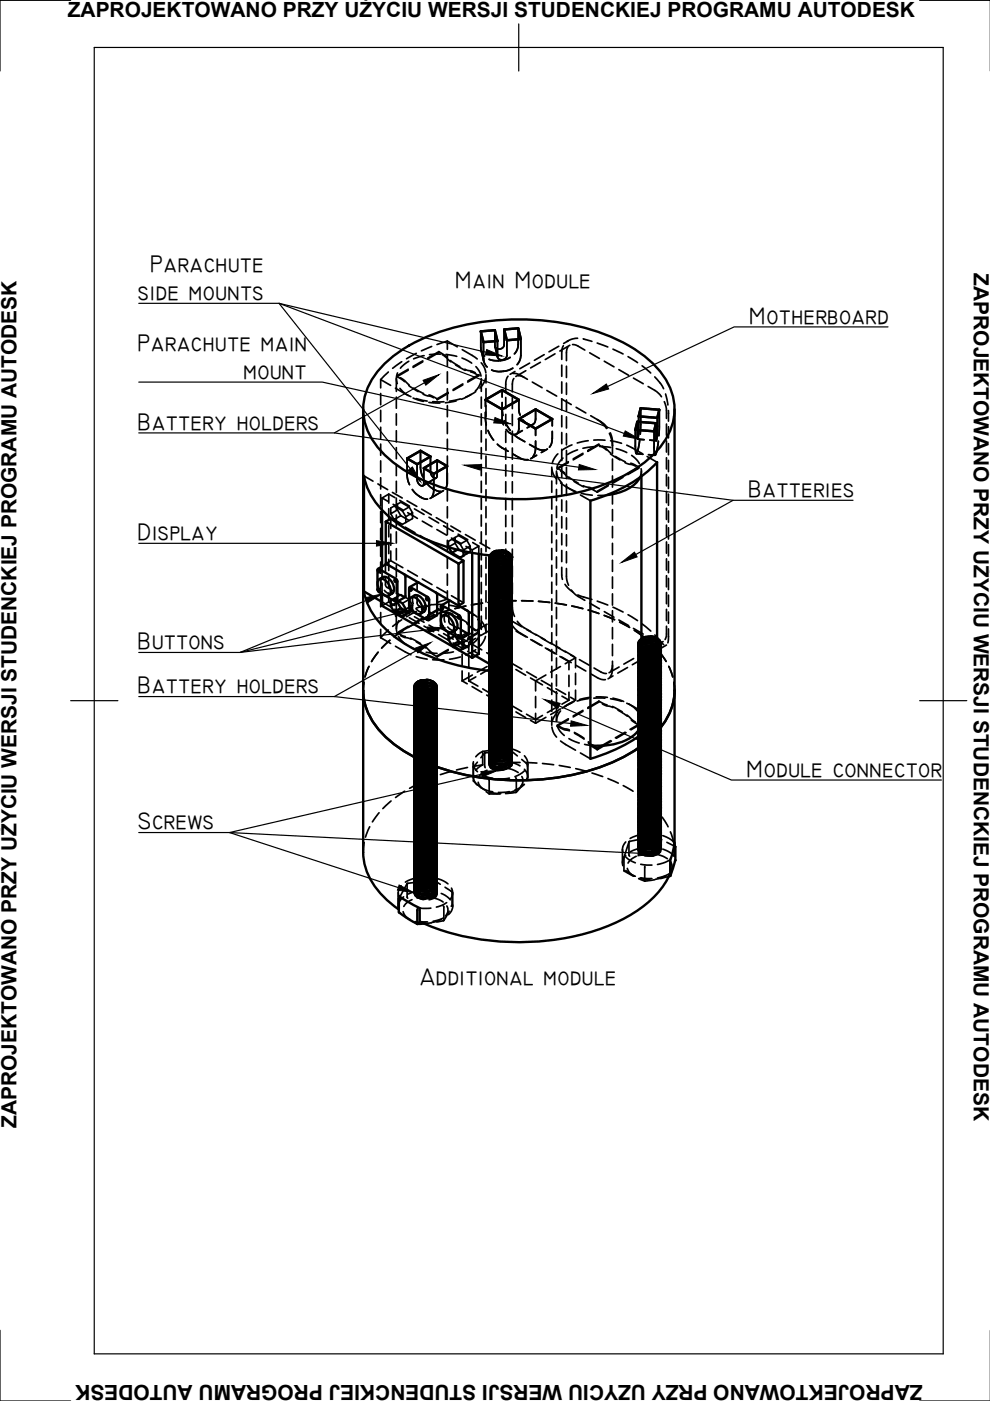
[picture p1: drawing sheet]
<svg xmlns="http://www.w3.org/2000/svg" width="210mm" height="297mm" viewBox="0 0 210 297" stroke-linecap="round" stroke-linejoin="round" font-family="sans-serif">
<defs><g id="words">
<g font-size="5.1">
<text x="31.9" y="57.8">Parachute</text>
<text x="29.3" y="63.6">side mounts</text>
<text x="96.5" y="61">Main Module</text>
<text x="158.9" y="68.6">Motherboard</text>
<text x="29.1" y="74.5">Parachute main</text>
<text x="51.6" y="80.3">mount</text>
<text x="29.1" y="91.1">Battery holders</text>
<text x="158.6" y="105.4">Batteries</text>
<text x="29.1" y="114.5">Display</text>
<text x="29.1" y="137.6">Buttons</text>
<text x="29.1" y="147">Battery holders</text>
<text x="158.3" y="164.7">Module connector</text>
<text x="29.2" y="175.8">Screws</text>
<text x="89.1" y="208.9">Additional module</text>
</g>
<g font-size="4.4">
<text x="14.4" y="3.5">ZAPROJEKTOWANO PRZY UŻYCIU WERSJI STUDENCKIEJ PROGRAMU AUTODESK</text>
<text x="206.5" y="58" transform="rotate(90 206.5 58)">ZAPROJEKTOWANO PRZY UŻYCIU WERSJI STUDENCKIEJ PROGRAMU AUTODESK</text>
<text x="3.5" y="239.1" transform="rotate(-90 3.5 239.1)">ZAPROJEKTOWANO PRZY UŻYCIU WERSJI STUDENCKIEJ PROGRAMU AUTODESK</text>
<text x="195.6" y="293.6" transform="rotate(-180 195.6 293.6)">ZAPROJEKTOWANO PRZY UŻYCIU WERSJI STUDENCKIEJ PROGRAMU AUTODESK</text>
</g>
</g></defs>
<!-- layer: Hidden -->
<g fill="none" stroke="#000" stroke-width=".36">
<path d="M82.3 78.9l-1.6 1.6M84.2 79.8l1.6 1.1M84.3 79.1l-.1 .1a2.88 2.88 0 0 0 0 2.1M85.2 76.7l-2 1.4M86.6 78.3l-2.4 1.4v.1M86.6 78.5l-2.4 1.3M86.7 76.6l-1.8 1.5M88.3 74.9l-2.1 1.2M89.6 76.5l-2 1.2M89.6 76.7l-2 1.2M89.9 75.4l-2.2 .7M91.5 73.5l-2.2 .9"/>
<path d="M93 74.6l1.6 1M93 74.6v.1l-2.3 1.4M93 74.6l-2.3 1.3M93.4 75.1l-2.3 .1M93.8 75.2l1.8 1.5M94.6 75.1l2.2 .5M94.8 72.3l-2.2 .8M94.8 72.3v1.8M94.8 75.3v2.3M94.8 78.8v2.4M94.8 72.3l2.2 1.2M95.5 76.4l2 1.3"/>
<path d="M96.6 77.4l2.1 1.1M98 75.9l2 1.1M98 74.1l3.2 2M98.6 78.3l2.2 .7M99.8 78.9l1.7 .8M100.9 77.7l.7 .9 .4 1.1M101.5 79.7v-.3l-2.3 1.4M101.5 79.7l-2.3 1.3M101.9 70.3l.1 3.9 .3 .8 .4 .5M102 76.9l.7 1.1 .3 1.1M102 74.3l.6 2.3M102.5 72.5v3.9l.3 .8 .5 .6"/>
<path d="M103 79.4v1.8M104.9 73.4l.6 2.3M106.9 69.9v3.2a1.01 1.01 0 0 1-.9 .9 1.01 1.01 0 0 1-1.1-.7v-3.3M107.5 72.1v3.3a1.02 1.02 0 0 1-1 .9 1.02 1.02 0 0 1-1-.7v-3.3M107.7 79.8l-.2 .4a6 6 0 0 0-.3 2.9M108.2 75.8a5.6 5.6 0 0 1-4.5 .4M108.7 79.2h.5a5.8 5.8 0 0 1 2.6 1.2M108.7 78.1a5.5 5.5 0 0 1-4.5 .4M109.2 78.8l-1 .6M109.9 69.6l-.1 3.9-.3 .9-.4 .6M109.9 79.7l1.2 .3M110.4 71.9v3.9l-.3 .9-.5 .6"/>
<path d="M111.5 78.6l-2.1 1.2M112.3 77l-2.1 1.2M114.6 76.8l-2.1 1.2M115.4 75.2l-2.1 1.2M117.7 75l-2.1 1.2M118.5 73.4l-2.1 1.2M119.1 77.4v2.4M119.4 73.3l-.3 .9v2M120.1 77.6v2.4M120.4 73.6l-.1 .2a5.2 5.2 0 0 0-.2 2.7M120.5 72.2l-1 .6M120.8 73.2l-2.1 1.2"/>
<path d="M121.4 73.1h.1a4.5 4.5 0 0 1 2.5 1.1M122.5 71.7l-1.2 .2-1.1 .5M123.7 71.8l1.8 .6M125 74.8l2.1 1.2M126.6 72.7l2.3 .9M128.1 76.6l2.1 1.2M130 74l2.1 1M131.2 78.4l2.1 1.2M133.2 75.6l2 1.3M136.1 77.6l1.9 1.5M138.8 79.9l1.3 1.5 .6 1M80.7 83.4v2.4"/>
<path d="M80.7 87v2.4M80.7 90.6v2.3M80.7 94.2v2.3M80.7 97.7v2.4M82.8 81.7l-2.1-1.2v1.7M83.8 82.3l3.3 1.8M84 80.3v2.7M84 84.2v2.4M84 87.7v2.4M84 91.3v2.4M84 94.9v2.4M84 98.5v2.3"/>
<path d="M84.8 82.3l.6 .8 1.2 .8M84.9 80.1l1.8 1.5M86.3 97.2v3.9l.5 1.7M86.7 81.7l2 1.3M87.6 84.4l2.2 .7M87.7 82.3l2.1 1.1M88.2 84.5l2.4 .5M88.4 98.4v3.3a1.03 1.03 0 0 0 1.4 1.2l.1-3.6M89.2 95.6v3.9l.5 1.6M89.7 83.6l2.2 .7M90.9 85.3l2.4 .2M91 83.7l1.7 .8"/>
<path d="M91.3 96.8v3.3M91.7 85.2h2.4M92.7 97.6v3.3M94.8 82.4v2.4M94.8 86v2.4M94.8 89.6v2.3M94.8 93.1v2.4M94.8 96.7v5.9M95 83.4l-2.3 1.4v-.3M95 83.2l-2.3 1.3M96.7 85l-2.3 .4M97.6 84.6l-2.3 .5"/>
<path d="M98.1 81.4l-2 1.2M98.1 81.6l-2 1.2M99.9 83.6l-2.1 1.1M100.9 83l-2.1 1.2M102 80.9l-.5 1.1-.7 .9M102 80.3v2.7M102 84.2v2.4M102 87.7v2.4M102 91.3v2.4M102 94.9v2.4M102 98.5v2.3M102.9 87.4l.2 2.7"/>
<path d="M102.9 80.2l-.3 .9-.9 1.2M102.9 84.8v1.4M103 82.4v2.4M103 86v2.3M103 89.5v2.4M103 93.1v2.4M103 96.7v2.4M103.5 91.3l1.1 2M105.5 94.2l2.2 1.5M106.5 85.4v3.4l.2 1.3M106.5 86.8l.1 1.3M106.5 82.7v1.5"/>
<path d="M107 89.2l1.2 2.1M107.2 84.3v2.3M107.2 87.8v2.4M107.2 91.4v2.4M107.2 95v2.4M107.2 98.6v2.3M108.6 84.3v2.3M108.6 87.8v2.4M108.6 91.4v2.4M108.6 95v2.4M108.6 98.6v2.3M108.8 96.3a5.2 5.2 0 0 0 2.9 1.2h.3"/>
<path d="M108.9 80.2v.2a5.3 5.3 0 0 0-.3 2.7M109 92.1l2.3 1.5M110 88.8v2.1a1.07 1.07 0 0 1-.5 1.1 1.07 1.07 0 0 1-1.3-.1l-.9-.8M110 84.8v2l.3 1.2M110.7 91.3l-1.2 .7M110.9 89a1.59 1.59 0 0 0 2.4 .7l.3-.9a1.15 1.15 0 0 1-.8 1.3 1.15 1.15 0 0 1-1.3-.5zM112.3 94.2l1.3 .8M112.9 81l2 1.2M113 90l-1.2 .7M113.6 95l.8 .3 1.1 .1M113.6 95l-.1 .9-.5 1M113.6 86.8v2"/>
<path d="M113.6 90.9v1.4M113.6 93.5v1.5M113.8 96.5l-1.3 .7M116 82.8l2 1.2M116.1 95.2l-1.3 .7M117 99v1.8M117 99.4l.3 1.1 .7 1.1M117.1 91.5l-.1 2.3-.5 1M117.1 88.8v1.5M118 99.9v2.7M118.2 99.3l1.6 1M118.3 96.2l-.9 1.2-.3 .9"/>
<path d="M118.9 99.9l1.8 1.5M119.1 84.6l2 1.2M119.1 81v2.4M119.1 84.5v2.4M119.1 88.1v2.4M119.1 91.7v2.4M119.1 95.3v2.3M119.1 98.8v2.4M119.4 97.1l-.9 1-.4 1M120.1 81.2v2.4M120.1 84.8v2.4M120.1 88.4v2.3"/>
<path d="M120.1 91.9v2.4M120.1 95.5v2.4M120.1 99.1v2.4M120.5 97.9l-2.3 1.4v.1l2.3-1.3M121.3 94.3l-2.1 1.1M122.2 86.4l2 1.2M122.4 95.4l-2.1 1M123.6 96.3l-2.1 1.2M123.6 96.1l-2.1 1.2M124.6 95.5l2.4-1.4v.2l-2.4 1.4M124.7 93.4l-2.3 .5M125.2 88.1l1.5 .9"/>
<path d="M125.9 93.3h2.4M125.9 94.7l-2.3 .3M126.7 89l1.2 1 .7 .9M126.7 89l1.4 .9 .7 .8M127 94.3l1.6 1.1M127.1 94.7l2.4 .2M127.7 94.6l1.8 1.5M129.2 91.9l.6 1.6 .1 1M129.4 91.8l.4 1.4 .1 2.9M129.4 96.2l2 1.3M129.5 93.5l2.3 .5M129.9 97.3v2.4"/>
<path d="M130.5 96.8l2.1 1.1M130.7 95.1l2.2 .9M132.5 98.1l2.2 .7M132.9 94.4l3.3 1.8M133.7 98.2l1.8 .8M133.9 96.5l1 .9 .7 .9M134.3 80.2l2.1 1.2M134.7 91.1v4.3l.2 .8a5.1 5.1 0 0 0 .7-3M134.9 96.2l1.4 .1M135.2 93.1l1.4 .1M135.4 88.3v3.5l-.2 1.3-.1-3.7M135.8 86.6l-.1 5.5"/>
<path d="M135.9 99.4l.1 .9-.3 .9M136 99.9v1.1M137.2 96.8l2.1 1.2M137.4 81.9l1.8 1.1 1.1 1.1M137.5 96.4l1.4 .1M137.8 93.3l1.3 .1M138.7 91.4v3.9l.2 1.2a5.1 5.1 0 0 0 .7-2.9M139.4 88.6v3.7l-.3 1.1v-3.7M139.8 86.9l-.1 5.5M140.8 85.2l.3 .6a6.7 6.7 0 0 1 .2 2.9M141.1 83.5l.5 2.4M141.3 89.9v2.4"/>
<path d="M141.3 93.5v2.3M141.3 97.1v2.3M141.7 87v2.3M141.7 90.5v2.3M141.7 94.1v2.3M141.7 97.6v2.4M77.2 100.9l1.9 1.1M80.1 102.6l2.1 1.2M80.7 101.3v2.4M80.7 104.9v2.4M80.7 108.4v2.4M80.7 112v2.4"/>
<path d="M80.7 115.6v2.4M80.7 119.2v2.3M81 105.6l1.3 .7M81 105.6v2.5M81.8 119.6l-.1 1.7M82.4 104.8l1.3 .7M82.4 104.8l-1.4 .8M82.4 104.8v1.9M82.4 107.9v2.3M82.4 111.4v2.4M82.4 115v2.4M82.4 118.6v2.4"/>
<path d="M82.8 108.9l.8 1.3 1.4-.9 1.7 1M82.8 116.8v2.1l-1 .6M82.8 110v2.1M82.8 113.2v2.4M82.8 118.9l2.6 1.5M83.2 104.4l2.1 1.2M83.3 110.3l1.6 .9M83.4 106.9l2 1.2M83.6 107.3l-.8 .4v1.2l1.5-.8 .7 1.2M83.6 110.2l1.7 1 .7-.4M84 102v2.4M84 105.6v2.4"/>
<path d="M84 109.2v2.4M84 112.8v2.3M84 116.3v2.4M84 119.9v2.4M84.3 106.9v1.2M84.8 106.1l2 1.2M85.3 108.3l1.4-.8 .8 1.2-1.5 .8v1.3M85.3 108.3l.7 1.2M85.9 111.8l2.1 1.2M86.3 106.2l2.1 1.2M86.4 108.7l2.1 1.2M86.7 107.5l-1.7-1-1.4 .8 1.7 1"/>
<path d="M87.4 103.8a4.4 4.4 0 0 0 3.2 2M87.5 108.7v1.2l-1.5 .9M87.9 107.9l2 1.2M89 113.5l1.6 1M89.4 108l2.1 1.2M89.5 110.5l2.1 1.2M90.3 102.2a4.4 4.4 0 0 0 3.2 2M91 109.7l2 1.2M91.3 100.1a1 1 0 0 0 1.3 1.1l.1-.3M92 100.5l-.1 3.9-.3 .8M92.5 101.3l-2.9 1.7M92.5 109.8l2.1 1.1"/>
<path d="M92.6 112.3l2.1 1.2M94 104l-2.8 1.7M94 111.5l2.1 1.2M94.8 102.3l-.1 .8-.3 .5M94.8 103.9v2.3M94.8 107.4v2.4M94.8 111v2.4M94.8 114.6v2.4M94.8 118.1v2.4M95.1 116h.1M95.6 111.5l2 1.2M95.7 114.1l2.1 1.2"/>
<path d="M95.8 114.3l-.7 .5v1.2l1.4-.8M96.5 113.9v1.3M96.5 115.2l.7 1.2M97.1 113.2l2.1 1.2M97.2 116.4l-.2 .2M97.2 116.4l.6 .4M98.3 117l.7 .4M98.7 113.3l2.1 1.2M98.8 115.9l1.3 .7 1.4-.8v1.7M99 114.6l-1.8-1.1-1.4 .8 1.8 1.1M99 114.6l.7 1.2-1.4 .8v.2M99 114.6l-1.4 .8 .7 1.2"/>
<path d="M99.7 115.8v1.2l-1.4 .8M100.1 116.6v.6M100.2 115l1.3 .8M101.8 115.1l2 1.2M102 102v2.4M102 105.6v2.4M102 109.2v2.4M102 112.8v2.3M102 116.3v2.4M102 119.9v2.4M103 100.3v2.3M103 103.8v2.4"/>
<path d="M103 107.4v2.4M103 111v2.4M103 114.5v2.4M103 118.1v2.4M103.7 118.7a1.61 1.61 0 0 0 1.7 1.3M103.7 119.6a1.77 1.77 0 0 0 1.8 1.3M103.7 118.1v.1M103.7 118.4v.1M103.7 118.8v.1M103.7 119v.1M103.7 119.4v.1M103.7 119.7h.1"/>
<path d="M103.7 118.3l.5 .7 1.4 .5M103.7 118.6l.8 .7 1.2 .3M103.7 117.8v.7l.3 .4M103.7 117.8l.1 .4 .3 .4 1.4 .3M103.7 118.8a1.32 1.32 0 0 0 1.5 1.5M103.8 119.7a1.18 1.18 0 0 0 1.2 1.5h.1M103.9 119.8l-.2 .5 .1 .5 .5 .5 .6 .2M104 119.5l1.1 .5 1.2 .1M104 118.9l.8 .4 1.2 .2M104.1 117.5a.84 .84 0 0 0-.1 1.4M104.1 117.8v.1M104.1 118.1v.1"/>
<path d="M104.1 118.4v.2M104.1 118.7v.1M104.1 119.1v.1M104.1 119.3v.2M104.1 119.7v.2M104.1 120v.1M104.1 119l.1 .3 .4 .4 1.4 .4M104.2 119.2a1.13 1.13 0 0 0 1.3 1.2h.3M104.3 117.5a.95 .95 0 0 0 1 1.3l.2 .1M104.3 119.2l.8 .5h1.4M104.3 118.6l.6 .5 .9 .3M104.3 118.6a.93 .93 0 0 0-.6 .9 .93 .93 0 0 0 .7 .9"/>
<path d="M104.4 118.9l1.1 .5 1.1-.1M104.4 118.3a.95 .95 0 0 1-.1-1.1 .95 .95 0 0 1 .9-.5 .96 .96 0 0 0-.9 .5 .96 .96 0 0 0 .1 1.1M104.5 119.1a.77 .77 0 0 0-.3 .9 .77 .77 0 0 0 .8 .6l.3 .1M104.6 119.8l-.1 .1a.93 .93 0 0 0-.8 .7 .93 .93 0 0 0 .4 1M104.6 119.4a.78 .78 0 0 0-.5 .9 .78 .78 0 0 0 .8 .6l.3 .1M104.7 116.9l-.3 .2M104.7 119.5l1.1 .2 1.3-.2M104.7 117h.1M104.8 117.8h-.1a.8 .8 0 0 0-.5 1 .8 .8 0 0 0 .8 .6M104.8 117.9l-.2 .1a.94 .94 0 0 0-.9 .6 .94 .94 0 0 0 .3 1M104.8 117l-.5 .3-.6 .5M104.9 116.9l1.9 1.1"/>
<path d="M104.9 117.2l-.7 .5a.67 .67 0 0 0 .1 .9M104.9 117.2l.6-.2 .9-.1 1.3 .3 .5 .5M104.9 117.2l1.4-.2 .9 .3 .5 .3M104.9 119.3l1.3-.1 1.1 .2M105 118.2l1.1-.1 1.2 .3M105 117.8a.82 .82 0 0 0-.9 .8 .82 .82 0 0 0 .7 .9M105.1 117.3l-.7 .2-.6 .4-.1 .5 .1 .4M105.1 119.5l-.6 .3a.72 .72 0 0 0-.4 .7 .72 .72 0 0 0 .6 .6M105.1 119.2l-1.2 .5-.2 .4 .1 .6M105.1 118.6l1.2-.1 1.1 .3M105.1 118.3h-.2a1.17 1.17 0 0 0-1.1 1.5M105.2 117h1l1.3 .3"/>
<path d="M105.3 119.9h-.3a.8 .8 0 0 0-.8 .6 .8 .8 0 0 0 .4 .9M105.3 117l1-.1 1.3 .5M105.4 118.5l-1.4 .6-.3 .8M105.4 119.5l-.7 .2a1.34 1.34 0 0 0-1 1.1v-.1M105.4 118.3l-.8 .2a.69 .69 0 0 0-.2 1.2M105.5 118.3h1.3l1 .4M105.6 118.3a1.15 1.15 0 0 0-1.4 1.3l.1 .1M105.6 118.8l1.3 .1 .9 .5M105.7 119.8l-.9 .2a1.56 1.56 0 0 0-1.1 .9M105.8 119.6l1.2 .1 1 .5M105.8 119.1l1.2 .2 .9 .6M105.9 117.6l-1.4 .3-.7 .6"/>
<path d="M106 117.6l1.2 .2 .8 .7M106 117.8l1.4 .2 .8 .5M106 116.8l-1.1 .1-.7 .5a.83 .83 0 0 0 .6 1.3l.7 .2M106.1 118.9l-1.3 .2-.5 .3-.2 .4M106.2 117.7h.4a1.7 1.7 0 0 1 1.5 1.1M106.2 117.2h-.9a.95 .95 0 0 0-1.1 1.3l.1 .1M106.2 118.9l-1.3 .1-.9 .5M106.3 119.1l1.3 .3 .8 .7M106.3 117.2l1.4 .4 .7 .6M106.3 119.4l1.3 .4 .4 .5 .1 .4M106.3 119l-1.4 .2-.7 .5M106.3 116.6a1.5 1.5 0 0 1 1.8 1.1 1.59 1.59 0 0 0-1.8-1.1z"/>
<path d="M106.3 118.2l1.4 .4 .7 .6M106.4 116.7l-1.2 .1-1 .5M106.4 117.1l-1.4 .1-.9 .4M106.4 119.8l.6 .1a1.35 1.35 0 0 1 1.1 1.3M106.6 118.5l1.3 .5 .6 .7M106.6 118.3l1 .4a.99 .99 0 0 1 .5 1.1M106.6 119.5l.6 .2a1.92 1.92 0 0 1 1.3 1.1M106.7 117.5h-1.3l-1 .4M106.7 118.5h-1.4l-.9 .3M106.7 119.6h-1.2l-1 .3M106.8 117.6l-1.3-.1-1.1 .3M106.8 118.4l.1 .1a1.18 1.18 0 0 1 1.1 1.6"/>
<path d="M106.8 117.9l-1.2-.1-1.1 .4M106.9 119.9l.9 .4a1.47 1.47 0 0 1 .8 1.1M106.9 119.8l-1.3-.2-1 .3M107 118l-1.2-.2-1.1 .3M107 119.9l-1.3-.2-1 .2M107.1 119l-1.5-.2-.9 .2M107.1 117.8a1.65 1.65 0 0 1 1.5 1.6M107.2 117l.6 .4a.92 .92 0 0 1-.1 1.5M107.2 117l.9 .4 .4 .5M107.2 116.8l-1.4-.1-.9 .2M107.2 102.1v2.4M107.2 105.7v2.4"/>
<path d="M107.2 109.3v2.4M107.2 112.8v2.4M107.2 116.4v2.4M107.2 120v2.4M107.3 119.2l.3 .2a.94 .94 0 0 1 .1 1.6M107.3 117.5a.99 .99 0 0 1 .8 .8 .99 .99 0 0 1-.5 1M107.4 119.2a1.33 1.33 0 0 1 1 1.8M107.4 119.3a.99 .99 0 0 1 .7 1 .99 .99 0 0 1-.6 .9M107.5 118.5l-1 .3h-1.1M107.5 117h.2M107.5 118.6l-1.3 .3-.9-.1M107.5 116.9l.3 .2"/>
<path d="M107.6 117l.7 .4 .2 .5M107.6 117.5l.5 .3 .4 .6 .1 .4-.3 .5M107.6 119.8l-1.2 .5h-1.1M107.7 118a1.04 1.04 0 0 1 .3 1.1 1.04 1.04 0 0 1-.9 .7M107.8 119.6l-.9 .5-1.4 .1M107.8 118.9a1.14 1.14 0 0 1 .3 2v-.2M107.8 118.5a1.09 1.09 0 0 1 .2 1.2 1.09 1.09 0 0 1-1 .6M107.9 118a1.14 1.14 0 0 1 .2 2M108 118.7l-.7 .7-1.3 .2M108.1 119l-1.3 .5M108.1 119.2a1.51 1.51 0 0 1-1.6 1.5M108.1 119l-1.2 .5"/>
<path d="M108.1 119l-1.1 .4M108.1 118.5l.2 .2a1.16 1.16 0 0 1-.4 1.8M108.1 119.5a1.11 1.11 0 0 1-.3 2M108.1 118.4l-.6 .7-1.3 .4M108.1 119.7a1.69 1.69 0 0 1-1.7 1.4M108.1 118.1v.1M108.1 118.3v.2M108.1 118.8v.1M108.1 119.4v.1M108.1 119.6v.2M108.2 117.5l.2 .4-.2 .6-.3 .3-.7 .4M108.4 118a1.3 1.3 0 0 1-1 1.8"/>
<path d="M108.4 119.3l-.9 .7-1.2 .3M108.5 119.6a1.52 1.52 0 0 1-1.4 1.6M108.5 118.8a2.42 2.42 0 0 1-1.9 1.2M108.5 119.6l-.6 .8-1.3 .5M108.5 117.9l-.1 .7-.3 .4M108.5 117.9v.5l-.4 .7M108.6 118.5h.1M108.6 118.7v.1M108.6 119.1v.1M108.6 119.7v.1M108.6 102.1v2.4M108.6 105.7v2.4"/>
<path d="M108.6 109.3v2.4M108.6 112.8v2.4M108.6 116.4v2.4M108.6 120v2.4M117 102v2.4M117 105.6v2.3M117 109.1v2.4M117 112.7v2.4M117 116.3v2.4M117 119.9v2.3M118 103.8v2.4M118 107.3v2.4"/>
<path d="M118 110.9v2.4M118 114.5v2.4M118 118.1v2.3M118 100.3l.4 1.2 .7 .8M118.9 102.4l3.1 2M119.1 102.4v2.4M119.1 106v2.4M119.1 109.5v2.4M119.1 113.1v2.4M119.1 116.7v2.4M120 103.1l2.1 1.1M120.1 102.7v2.3"/>
<path d="M120.1 106.2v2.4M120.1 109.8v2.4M120.1 113.4v2.3M120.1 117v2.3M120.6 101.1l2 1.3M121.7 102.1l2.1 1.1M123.1 105l2.1 1.2M123.2 104.6l2.4 .4M123.7 103l2.2 .7M124.9 103.6l1.7 .8M128.7 105l-1.9 .1M129 102.8l-2.4 1.3v.3"/>
<path d="M129 103l-2.4 1.4M129.9 100.9v2.4M129.9 104.5v2.4M129.9 108v2.4M129.9 111.6v2.4M129.9 115.2v2.4M129.9 118.8v2.3M132.1 101l-2.1 1.2M132.1 101.2l-2.1 1.2M133.1 100.4l2.4-1.4v.3l-2.4 1.3M141.3 100.6v2.4M141.3 104.2v2.4"/>
<path d="M141.3 107.8v2.3M141.3 111.3v2.4M141.3 114.9v2.4M141.3 118.5v2.4M141.7 101.2v2.4M141.7 104.8v2.3M141.7 108.3v2.4M141.7 111.9v2.4M141.7 115.5v2.4M141.7 119v2.4M80.1 125.1l.1 .3M80.2 138.3l-1.4 2"/>
<path d="M80.3 120.8v.4l.2 .1M80.3 124.9v.4l.2 .1M80.3 124.9l.3 .4M80.7 135.2l2.1 1.2M80.7 122.7v2.4M80.7 126.3v2.4M80.7 129.9v2.4M80.7 133.4v1.8M81 127.6l1.7 1M81 120.1v2.3M81 123.6v2.3M81.2 122.4l-.3 .3-.2 .5 .2 .9"/>
<path d="M81.5 125.2l1 .7 .6-.1M81.7 122.5v1.5l.2 .4 1.4 .9M82.3 133.6l-1.6 1.6M82.4 127.6l1.3 .8M82.4 127.6l-1.4 .8M82.4 122.1v2.4M82.4 125.7v1.9M82.7 135.7l-1.8 1.7M83.6 126.9l.9 .5M83.7 129.2l2.1 1.2M83.8 122.9v.3l.2 .1M83.8 127v.3l.2 .1"/>
<path d="M83.8 137l3.3 1.8M84 123.5v2.4M84 127v2.4M84 130.6v2.7M84.2 134.2l1.7 .7M84.3 127.4v.2M84.4 125.9l1.5 .7M84.5 134.9l.7 1 .8 .7M84.6 131.6a2.98 2.98 0 0 0-.5 2.2M84.8 129l2 1.2M84.9 134.8l2.3 .7M85.2 131.4l-2 1.4"/>
<path d="M85.3 127.9l1.4-.8 .8 1.2M85.5 133.6l-1.9 1.4M86 129.5l.7 .4M86.4 121l2.1 1.1M86.6 133l-2.4 1.4v-.2M86.6 132.8l-2.4 1.4M86.7 127.1l-1.7-1-1.9 1M86.8 129l.2 .3M86.8 131l2.1 1.2M87 124.7v.3l.2 .1M87 128.8v.3l.2 .1M87 137.2l2.2 .8"/>
<path d="M87.1 128.8l.2 .4M87.1 135.3l2.1 1.1M87.2 129.4l-1.9 1.3M87.5 128.3v1.2l-1.5 .9M87.5 128.3l-1.5 .8M87.9 126.3l-.4 .5 .1 1.2M87.9 130.8l2 1.1M88.2 129.1l.7 .6 .5 .1 .5-.1M88.2 139.2l2.4 .5M88.2 136.1l2 1.3M88.3 129.6l-2.1 1.2M88.4 126.4l.1 1.8 1.5 1"/>
<path d="M88.5 123.5l-.1 1.7M88.6 131.9l-2.1 1.1M89.5 122.8l2.1 1.1M89.6 131.2l-2 1.2M89.6 131l-2 1.2M89.9 132.7l2 1.2M90.1 137.1l1.8 1.5M90.4 138.3l2.3 .2M90.5 126.8v.2l.3 .2M90.5 130.8v.3l.3 .2M90.5 128.4l-2.2 .5M90.7 130.4l2.3-1.3v.2l-2.3 1.3"/>
<path d="M91 132.5l2 1.2M91.1 129.8l1.5 .7M91.1 138.2l1.6 1.1M91.5 128.2l-2.2 .9M91.7 139.9h2.4M91.9 130.5l-2.2 .9M92.6 124.5l2.1 1.2M93 134.5l2 1.2M93 129.3l1.8 .8M93.5 132.9l.2 .3M93.7 128.6v.3l.2 .1M93.7 132.7v.3l.2 .1"/>
<path d="M93.8 132.7l.2 .3M93.8 129.5l2.2 .7M94 128.2h-2.3M94 134.3l2.1 1.2M94.6 130.1l-.3 .4-.1 .5 .1 .9M94.8 125.3v1.7l-2.2 .7M94.8 121.7v2.4M94.9 132.9l1 .8 .7-.1M95 137.7l-2.3 1.4v.2M95 137.9l-2.3 1.4M95.2 130.3l.1 1.8 1.5 .9M95.2 128.3l2.2 .5"/>
<path d="M95.3 127.4l-.1 1.7M95.3 129.4l-2.3 .7M95.7 126.3l2.6 1.5M95.8 133.9l1.8 1.1M95.9 130.4l2.1 1.1M96.1 136.3l2 1.2M96.1 138.2l-2.3 .3M96.5 133.5v1.3M96.5 134.8h-.1M96.5 134.8l.1 .1M97.1 130.8l2 1.3M97.1 136.1l2.1 1.2"/>
<path d="M97.2 130.6l.1 .4 .2 .1M97.2 134.7l.1 .4 .2 .1M97.6 135l.1 .3M97.6 139.3l-2.3 .5M97.8 133.6l1.5 .8M98 135.4l1.1 .6M98 135.4v2.1M98 138.7v2.4M98.1 135.9l-2 1.2M98.1 136.1l-2 1.2M98.3 136.6l.7 .4M98.5 129.2l2 1.2"/>
<path d="M98.8 128.5l-2.3 .5M99 132.2l1.8 1.5M99 134.2l-1.8-1.1-1.8 1.1M99 134.2l.7 1.2-1.4 .8M99 134.2l-1.4 .8M99.1 129.5l2.1 1.3M99.2 138.1l1.6 1M99.4 137l-2.1 .9M99.4 139.1v2.4M99.7 135.4v1.2l-1.4 .8M99.9 132.9l1.6 1-2.3 1.4M100.1 136.6l2.1 1.2"/>
<path d="M100.2 134.1l-2.2 1.3M100.2 137.9l1.3 .7M100.9 137.8l-2.1 1.1M100.9 135.3l-1.5 .9v1.7M101.3 131.3l.1 .1a3.3 3.3 0 0 1 .6 2M101.5 134.2l-2.3 1.3M101.8 134.6l-.5 .8-.9 1M102 131.6l.7 1.1 .3 1.1M102 123.5v2.4M102 127v2.4M102 130.6v2.7M102.3 127.9l-2.4 .4"/>
<path d="M102.9 134.9l-.3 .9-.9 1.2M103 121.7v2.4M103 125.3v2.3M103 128.8v2.4M103 132.4v1.8M103.2 138.4l2.1 1.2M103.3 132.3l-2.1 1.2M103.7 137.5l.6 .7 1.3 .4M103.7 138.4v.5l.4 .4 1.2 .5M103.7 136.7l.4 .8 1.3 .5M103.7 137.2a1.91 1.91 0 0 0 1.9 1.2M103.7 129.9a1.69 1.69 0 0 0 1.8 1.3"/>
<path d="M103.7 126a1.83 1.83 0 0 0 1.8 1.2M103.7 133.3a2.03 2.03 0 0 0 1.9 1.1M103.7 126.9a1.85 1.85 0 0 0 1.9 1.2M103.7 125.1l.5 .7 1.4 .4M103.7 120.1v.1M103.7 120.3v.1M103.7 121v.1M103.7 121.4v.1M103.7 122v.1M103.7 122.3v.1M103.7 122.9v.1M103.7 123.3v.1"/>
<path d="M103.7 123.6v.1M103.7 124v.1M103.7 124.3h.1M103.7 124.9v.1M103.7 125.3v.1M103.7 125.5v.1M103.7 126.2v.1M103.7 126.6v.1M103.7 127.3h.1M103.7 127.5v.1M103.7 127.9v.1M103.7 128.6v.1"/>
<path d="M103.7 128.8v.1M103.7 129.2v.1M103.7 129.5h.1M103.7 129.9v.1M103.7 130.1v.1M103.7 130.5v.1M103.7 130.8v.1M103.7 131.2v.1M103.7 131.8v.1M103.7 132.1v.1M103.7 132.5v.1M103.7 132.7v.1"/>
<path d="M103.7 133.1v.1M103.7 133.4v.1M103.7 133.8v.1M103.7 134v.1M103.7 134.5h.1M103.7 134.7v.1M103.7 135.1v.1M103.7 135.3v.1M103.7 135.7v.1M103.7 136v.1M103.7 137.1h.1M103.7 137.3v.1"/>
<path d="M103.7 137.7v.1M103.7 138h.1M103.7 139v.1M103.7 139.3h.1M103.7 139.7v.1M103.7 139.9v.1M103.7 135.6l.7 .8 1.3 .3M103.7 138.2a1.39 1.39 0 0 0 1.6 1.4M103.7 122.6a1.47 1.47 0 0 0 1.7 1.4M103.7 134.3a1.45 1.45 0 0 0 1.6 1.4M103.7 131.2v.5l.3 .4 1.2 .5M103.7 128.9l.8 .7 1.3 .3"/>
<path d="M103.7 127.9a1.36 1.36 0 0 0 1.5 1.5M103.7 126.1v.5l.3 .4 1.3 .5M103.7 130.9a1.28 1.28 0 0 0 1.5 1.5M103.7 125l.8 .7 1.3 .2M103.7 127a1.19 1.19 0 0 0 1.3 1.4h.2M103.8 136.2l.7 .6 1.4 .3M103.8 120.6a1.33 1.33 0 0 0 1.4 1.6M103.8 125.9l.7 .6 1.4 .3M103.8 124l.7 .7 2.3 .3 1.3 .7M103.8 137.7l-.1 .5 .2 .5 1.2 .5M103.8 136.4l.7 .6 1.4 .3M103.8 123.7a1.14 1.14 0 0 0 1.1 1.5l.2 .1"/>
<path d="M103.8 132.3l.3 .3 .7 .3 2.2 .4 .7 .3 .3 .5M103.8 130.4l-.1 .3 .1 .6 .4 .4 .8 .3M103.8 120.6l1 .7 1.2 .1M103.8 135.3a1.08 1.08 0 0 0 1 1.5l.2 .1M103.8 134.6l1 .6 1.2 .2M103.8 139.3a1.07 1.07 0 0 0 1 1.6h.2M103.8 139.5l.8 .6 1.4 .2M103.8 127.1l-.1 .5a1.44 1.44 0 0 0 1.3 1.1M103.9 132.2l-.2 .4 .1 .6 1.1 .7M103.9 129l-.2 .7a1.66 1.66 0 0 0 1.2 .9M103.9 127.9l1 .6 1.2 .1M103.9 128a1.04 1.04 0 0 0 .9 1.7h.1"/>
<path d="M103.9 123.9l.9 .5 1.3 .2M103.9 132a.99 .99 0 0 0-.1 1 .99 .99 0 0 0 .9 .6l.2 .1M103.9 121.7l-.2 .5v.4l.5 .5 .6 .3M103.9 124.8l1 .6 1.3 .1M103.9 135.1l.9 .5 1.4 .2M103.9 120.8a1 1 0 0 0-.1 1 1 1 0 0 0 .9 .6l.1 .1M103.9 123l1.1 .5 1.2 .1M104 138.7l-.3 .5v.5l.4 .4 .7 .3M104 133.6l-2.1 1.2M104 124.7a.97 .97 0 0 0-.2 1.1 .97 .97 0 0 0 .8 .6l.2 .1M104 135.3l1 .6h1.3M104 131.5l-.3 .4v.5l.3 .4 .7 .4"/>
<path d="M104 136.4a.99 .99 0 0 0-.2 1.1 .99 .99 0 0 0 .9 .6M104 130.2l.9 .5 1.4 .1M104.1 133.5l1.2 .5 1 .1M104.1 138.4l.9 .5h1.3M104.1 128.2l-.3 .3a1.07 1.07 0 0 0 .9 1.4M104.1 133.3l-.4 .4v.6l.3 .4 .6 .4M104.1 126.8l1 .4 1.3 .1M104.1 135l.1 .5 .4 .3 1.5 .3M104.1 129.7v-.2l.2 .5 .4 .3 1.4 .2M104.1 129.3v-.2a.97 .97 0 0 0-.4 1.1 .97 .97 0 0 0 .9 .7M104.1 131.6l.1 .4 .4 .3 1.4 .3M104.1 122.8a1.73 1.73 0 0 0 2 .9"/>
<path d="M104.1 129.9l.1 .8M104.1 120.4v.1M104.1 120.6v.2M104.1 121v.2M104.1 121.3v.1M104.1 121.7v.1M104.1 121.9v.2M104.1 122.3v.2M104.1 122.6v.1M104.1 123v.1M104.1 123.6v.2M104.1 123.9v.1"/>
<path d="M104.1 124.3v.1M104.1 124.6v.1M104.1 125v.1M104.1 125.2v.1M104.1 125.6v.1M104.1 125.8v.2M104.1 126.3v.1M104.1 126.5v.1M104.1 126.9v.1M104.1 127.2v.1M104.1 127.6v.1M104.1 127.8v.2"/>
<path d="M104.1 128.2v.2M104.1 128.9v.1M104.1 129.8v.1M104.1 130.2v.1M104.1 130.4v.2M104.1 130.8v.2M104.1 131.1v.1M104.1 131.5v.1M104.1 131.7v.2M104.1 132.1v.2M104.1 132.4v.1M104.1 132.8v.1"/>
<path d="M104.1 133v.2M104.1 133.4v.2M104.1 133.7v.1M104.1 134.1v.1M104.1 134.3v.2M104.1 134.8v.1M104.1 135.4v.1M104.1 135.6v.2M104.1 136v.2M104.1 136.3v.1M104.1 136.7v.1M104.1 137v.1"/>
<path d="M104.1 137.4v.1M104.1 137.6v.1M104.1 138v.2M104.1 138.3v.1M104.1 138.7v.1M104.1 138.9v.2M104.1 139.3v.2M104.1 139.6v.1M104.1 140v.1M104.1 132.4l.2 .4 .4 .3 1.3 .3M104.1 139.4v.3l.4 .5 1.4 .4M104.1 122.5l.4 .5 .4 .2 1.3 .1"/>
<path d="M104.1 136.6l.1 .4 .4 .4 1.3 .3M104.1 121l.1 .5 .5 .4 1.2 .3M104.1 124.5l.2 .4 .5 .3 1.4 .2M104.1 129.8a1.43 1.43 0 0 0 1.8 1.1M104.1 124.4a1.48 1.48 0 0 0 1.9 1.1M104.1 128l.7 .6 1.4 .2M104.1 120.9l-.3 .3a1.02 1.02 0 0 0 .8 1.5M104.2 133.1a.95 .95 0 0 0-.5 1 .95 .95 0 0 0 .9 .8l1 .3 1.3-.1M104.2 135.1l.2 .3 .5 .3 1.4 .2M104.2 138.6v.5l.3 .3 1.4 .4M104.2 130.7l.9 .7 1.1 .1M104.2 131.6l-.1 .4 .3 .4 .6 .3 .8 .2"/>
<path d="M104.2 138.6l.8 .7 1.3 .1M104.2 135.9l.3 .3 .5 .3 1.3 .1M104.2 134l.9 .4h1.4M104.2 126a1.14 1.14 0 0 0 1.4 1.2h.2M104.2 133l.7 .6 1.4 .2M104.2 123.7l1 .4h1.3M104.2 126.2l.8 .6 1.3 .2M104.2 139.9l-.4 .4-.1 .5 .2 .5 .6 .3M104.2 130.1l1.3 .4 1-.1M104.2 134.2l1.3 .4h1.1M104.2 125.9a.94 .94 0 0 0-.5 1 .94 .94 0 0 0 .8 .8M104.2 126.3a.86 .86 0 0 0 .9 1.2l.6 .1"/>
<path d="M104.3 131.6l.9 .5 1.3 .1M104.3 138.7l-.2 .5 .4 .4 1.2 .4M104.3 135.9l-.2 .5 .2 .4 .5 .3 .8 .2M104.3 126l.8 .5h1.4M104.3 133.1h-.1a.93 .93 0 0 0 1 1.3h.5M104.3 131l1.1 .3h1.2M104.3 129.1l1.1 .4 1.2-.1M104.3 132.6l-.5 .4-.1 .6 .1 .3 .6 .5M104.3 132.4l1 .3h1.3M104.3 137.5a.94 .94 0 0 0-.6 1 .94 .94 0 0 0 .7 .8M104.3 138.6l.9 .5h1.3M104.3 137.3l1.3 .4 1-.1"/>
<path d="M104.3 135.1a.88 .88 0 0 0 0 1 .88 .88 0 0 0 .9 .3l.4 .1M104.3 129.3l-.1 .1a.94 .94 0 0 0-.5 .9 .94 .94 0 0 0 .7 .8M104.3 122.5a.83 .83 0 0 0 0 1 .83 .83 0 0 0 .8 .4l.5 .1M104.3 136.5l1.1 .5h1.2M104.3 121l.9 .4h1.4M104.3 129.7l1 .5h1.3M104.3 128a.84 .84 0 0 0 0 .9 .84 .84 0 0 0 .8 .4l.5 .1M104.4 134.5l-.6 .4-.1 .6 .2 .4 .5 .4M104.4 125.6l1.1 .4 1.2-.1M104.4 130.3a.94 .94 0 0 0-.7 .9 .94 .94 0 0 0 .7 .9M104.4 124.4l1.1 .4h1.1M104.4 124.6a.87 .87 0 0 0-.1 1 .87 .87 0 0 0 .8 .4l.4 .1"/>
<path d="M104.4 139.6l1.2 .3h1.1M104.4 121.7l.9 .2h1.4M104.4 131.5l.9 .4h1.4M104.4 132.3l1.1 .4 1.2-.1M104.4 134.3a.94 .94 0 0 0-.7 .8 .94 .94 0 0 0 .6 1M104.4 122.8a.82 .82 0 0 0-.2 1 .82 .82 0 0 0 .9 .4l.3 .1M104.4 122.1l-.3 .2a.88 .88 0 0 0-.4 .9 .88 .88 0 0 0 .6 .7M104.4 135l1.1 .5 1.2-.1M104.4 135.2l-.3 .5 .1 .4 .5 .4 .7 .2M104.4 129.4l1 .4h1.3M104.4 129.6v.1a.83 .83 0 0 0-.1 .9 .83 .83 0 0 0 .8 .4l.3 .1M104.4 122.6l1.2 .3 1.2-.1"/>
<path d="M104.4 124l-.3 .2a.87 .87 0 0 0-.4 .8 .87 .87 0 0 0 .6 .8M104.5 132.5l-.3 .3v.6l.4 .3 .8 .3M104.5 132.9l.9 .2h1.4M104.5 123a.94 .94 0 0 0-.8 .9 .94 .94 0 0 0 .6 .9M104.5 122.6l1.1 .4h1.1M104.5 120.7l1 .3 1.3-.1M104.5 131.7a.81 .81 0 0 0-.3 1 .81 .81 0 0 0 .9 .4l.2 .1M104.5 127a.94 .94 0 0 0-.8 .8 .94 .94 0 0 0 .5 1M104.5 128.9l1.1 .3 1.2-.1M104.5 133.1l1.1 .2 1.2-.1M104.5 139.9l.9 .4 1.4-.1M104.5 124.4l1.1 .4 1.2-.1"/>
<path d="M104.5 129.8l1.2 .3 1.2-.1M104.5 124.6a.78 .78 0 0 0-.3 .9 .78 .78 0 0 0 .7 .5l.4 .1M104.5 127.9l1.1 .3 1.3-.1M104.6 133.8l-.6 .3-.3 .4 .1 .6 .4 .5M104.6 122.3l1 .4 1.3-.2M104.6 136.7l-.2 .2a.79 .79 0 0 0-.2 .9 .79 .79 0 0 0 .8 .4l.2 .1M104.6 138.7a.96 .96 0 0 0-.9 .7 .96 .96 0 0 0 .5 1.1M104.6 121.2l-.2 .1a.8 .8 0 0 0-.2 .9 .8 .8 0 0 0 .8 .5l.2 .1M104.6 127.8l.9 .3 1.4-.1M104.6 139.6l-.4 .4v.4l.4 .5 .6 .2M104.6 136.1l1.2 .3 1.1-.2M104.6 135.6l-.6 .4-.3 .4v.5l.4 .5"/>
<path d="M104.6 135.7l1.1 .3 1.3-.2M104.6 124.4l1 .3 1.4-.1M104.6 138.8l-.2 .2a.83 .83 0 0 0-.1 .9 .83 .83 0 0 0 .8 .4l.1 .1M104.6 131.8l-.4 .4-.1 .5 .4 .4 .7 .3M104.6 138.5l1.1 .2 1.3-.1M104.6 126.2l-.2 .2a.81 .81 0 0 0-.2 .9 .81 .81 0 0 0 .9 .5h.1M104.6 132.8l1.1 .3 1.3-.1M104.6 131.5h-.2a.93 .93 0 0 0-.7 .8 .93 .93 0 0 0 .4 .9M104.7 138.4l1.1 .2 1.2-.1M104.7 126l1 .3 1.3-.2-1.2-.1-1.2 .2M104.7 135.5a.98 .98 0 0 0-.9 .6 .98 .98 0 0 0 .3 1.1M104.7 120.5l1 .2 1.3-.2"/>
<path d="M104.7 128.3l-.2 .1a.8 .8 0 0 0-.3 .9 .8 .8 0 0 0 .8 .6h.1M104.7 120.7l1 .3 1.3-.2M104.7 123.3h-.1a.94 .94 0 0 0-.9 .7 .94 .94 0 0 0 .4 1M104.7 121.4l.9 .2 1.5-.2M104.7 125.1l-.1 .1a.96 .96 0 0 0-.8 .5 .96 .96 0 0 0 .1 1.1l.1 .1M104.7 131.7l1.1 .2 1.3-.2M104.7 124.2l-.1 .1a.95 .95 0 0 0-.9 .6 .95 .95 0 0 0 .3 1.1M104.7 127.8l1.1 .2 1.3-.1M104.7 121.2a.79 .79 0 0 0-.6 .9 .79 .79 0 0 0 .8 .7h.2M104.8 123l.9-.2 1.4 .2M104.8 138.8l.9-.1 1.4 .1M104.8 126.5a.82 .82 0 0 0-.7 1 .82 .82 0 0 0 .9 .7"/>
<path d="M104.8 131.2l.9 .2 1.4-.2M104.8 131.9l.8 .1 1.5-.1M104.8 131.3l1.4 .2M104.8 138.9l-.6 .5-.1 .4 .3 .4 .6 .4M104.8 128.2l-.2 .1a.97 .97 0 0 0-.8 .6 .97 .97 0 0 0 .2 1M104.8 125.7l1.1 .2 1.2-.2M104.8 133.3l-.2 .1a.8 .8 0 0 0-.4 .9 .8 .8 0 0 0 .8 .6M104.8 127.7l1.1 .2 1.2-.2M104.8 134.7l1.3-.2 1 .2M104.8 129.3l-.4 .3-.3 .5 .1 .6M104.8 129.8l1.5-.2 .9 .2M104.8 136.2l-.5 .4-.2 .4 .3 .5 .6 .3"/>
<path d="M104.8 139.2l.9-.2 1.4 .2M104.8 123.7l.9-.2 1.4 .2M104.8 139.9a1.04 1.04 0 0 0-1 .6 1.04 1.04 0 0 0 .1 1.1M104.8 135.4l-.2 .1a.78 .78 0 0 0-.4 .9 .78 .78 0 0 0 .7 .6M104.9 135l-.7 .3-.4 .4-.1 .5 .2 .5M104.9 138.6l1.1-.1 1.2 .2M104.9 126.5l1.3-.1 1 .1M104.9 122.8l-.2 .1a.79 .79 0 0 0-.6 .9 .79 .79 0 0 0 .8 .7M104.9 128.4l1.2-.2 1.1 .2M104.9 121.9l1.3-.2 1 .3M104.9 128.3a.81 .81 0 0 0-.8 .8 .81 .81 0 0 0 .8 .8M104.9 134.3l1.2-.2 1.1 .3"/>
<path d="M104.9 121a1.12 1.12 0 0 0-1.1 1.5l.1 .2M104.9 128.7l1.3-.2 1 .3M104.9 127.5l1.3-.2 1.1 .2M104.9 131.6l1.3-.2 1 .3-.9-.2-1.4 .1M104.9 136.8l-.7 .3-.5 .5v.5l.2 .4M104.9 132.7h-.2a1.04 1.04 0 0 0-.8 1.6M104.9 124.9l-.2 .1a.78 .78 0 0 0-.6 .8 .78 .78 0 0 0 .8 .7M104.9 130.8l1.1-.2 1.3 .3M105 131.5l1.2-.2 1.1 .3M105 121.1l1.3-.1 1 .3M105 136.7h-.2a1.07 1.07 0 0 0-1 1.6M105 124.5l-1 .5a.78 .78 0 0 0-.2 1.1"/>
<path d="M105 129.6l-.9 .4-.3 .4-.1 .5 .1 .3M105 138.2l1.2-.1 1.2 .3M105 120.2l1.1-.1 1.3 .3M105 126.4l-.7 .2-.5 .4a.75 .75 0 0 0 0 1M105 133l1.5-.9v1.7M105 123.2h-.1a.8 .8 0 0 0-.8 .8 .8 .8 0 0 0 .7 .8M105 123.7l1.3-.1 1 .3M105 135.6l-.6 .3-.3 .5 .2 .4 .5 .4M105 130l-.2 .1a.77 .77 0 0 0-.7 .7 .77 .77 0 0 0 .7 .8M105 125.5a1.19 1.19 0 0 0-1.2 1.5M105.1 132.8l-.6 .3-.4 .5 .1 .4 .6 .4M105.1 124.2l.9-.1 1.4 .3"/>
<path d="M105.1 135.9l1.1-.2 1.2 .3M105.1 120.3l1.2-.1 1.1 .3M105.1 138.7l1.3-.1 1 .3M105.1 132l-.5 .3a.73 .73 0 0 0-.5 .7 .73 .73 0 0 0 .6 .7M105.1 129.4l-.1 .1a1.2 1.2 0 0 0-1.2 1.5M105.1 135.9l1.4-.1 .9 .3M105.1 137.9l1.2-.1 1.1 .4M105.1 131l1.3-.1 1.1 .3-1.2-.3-1.2 .1M105.1 125.4l1.3-.1 1 .3M105.1 125a.83 .83 0 0 0-.9 .6 .83 .83 0 0 0 .5 1M105.2 136.2l-.8 .2-.6 .5-.1 .4 .1 .4M105.2 139.9l1.2-.1 1.1 .3"/>
<path d="M105.2 127.7h1.2l1.1 .3M105.2 132.9l1.2-.1 1.1 .3M105.2 137.1l-.6 .2a.72 .72 0 0 0-.5 .7 .72 .72 0 0 0 .5 .7M105.2 121.6l-.6 .2a.73 .73 0 0 0-.5 .7 .73 .73 0 0 0 .5 .7M105.2 140l-.7 .2-.4 .5 .1 .4 .4 .4M105.2 122.2l-.1 .1a1.28 1.28 0 0 0-1.4 1.4M105.2 128.7l1.1-.1 1.2 .4M105.2 127.5l1.3-.1 1 .4M105.2 138.1l-1.1 .4-.4 .6v.4M105.2 133.9l-.7 .2a1.05 1.05 0 0 0-.8 1.3M105.2 139.2l-.5 .2a.74 .74 0 0 0-.6 .7 .74 .74 0 0 0 .5 .7M105.2 120.4l1.1-.1 1.2 .4"/>
<path d="M105.3 132.7h1.2l1.1 .3M105.3 126.6l-.7 .3a.69 .69 0 0 0-.5 .7 .69 .69 0 0 0 .5 .6M105.3 122.4h1l1.3 .3M105.3 120.5h1.2l1.1 .3M105.3 132.3l-.8 .3-.4 .4 .1 .5 .3 .3M105.3 129.5l-.9 .4-.3 .4 .1 .4M105.3 137.9l-.7 .2a1.08 1.08 0 0 0-.9 1.2M105.3 132.5h1.1l1.2 .4M105.3 130.9l-1.2 .5-.4 .5v.4M105.3 139.5h1.3l1 .3M105.3 138.1h1.3l1 .4M105.3 135.4h1.3l1 .4"/>
<path d="M105.3 121.5h1.2l1.1 .3M105.3 127.6l-1.1 .4a.92 .92 0 0 0-.5 1M105.3 128.7l-.7 .3a.69 .69 0 0 0-.5 .6 .69 .69 0 0 0 .4 .7M105.3 126.7l-.6 .2a1.17 1.17 0 0 0-1 1.2M105.3 134.6h1.1l1.2 .5M105.4 125.5h1l1.3 .3M105.4 121.6l-.4 .1a.81 .81 0 0 0-.8 .5 .81 .81 0 0 0 .3 1M105.4 130.7l-.5 .1a1.28 1.28 0 0 0-1.2 1.2M105.4 122.1h1.3l1 .4M105.4 127.5l1.4 .1 .9 .4M105.4 120.4l-1.2 .4-.4 .4-.1 .5 .6 .6 1.4 .4M105.4 137.1l1.3 .1 1 .3"/>
<path d="M105.4 127l-.3 .1a.83 .83 0 0 0-.9 .5 .83 .83 0 0 0 .2 .9M105.4 139.4l-.7 .2-.5 .4-.1 .5 .3 .4M105.4 133.8l-.7 .2a.72 .72 0 0 0-.5 .6 .72 .72 0 0 0 .2 .7M105.5 137.5l-1.3 .4-.5 .7M105.5 136.7l-.8 .2-.4 .3-.2 .5 .3 .4M105.5 139.7l1.5 .1 .7 .4M105.5 124.1l1.2 .1 1 .5M105.5 129h1.2M105.5 134.1h1.1l1.2 .5M105.5 123.5l-.8 .2a1.28 1.28 0 0 0-1 1M105.5 129.9l1.4 .1 .9 .4M105.5 135.9l-1 .3a.66 .66 0 0 0-.1 1.2"/>
<path d="M105.5 139.3l-1.3 .4-.4 .5-.1 .4M105.5 123.3l-.9 .3a.7 .7 0 0 0-.2 1.2M105.5 122.4l1.3 .1 1 .5M105.5 134.8l1.2 .1 1.1 .5M105.5 129.2l1.4 .1 .9 .5M105.5 135.2l-.8 .1a1.21 1.21 0 0 0-1 1.2M105.5 128.8l-.3 .1a.88 .88 0 0 0-.9 .4 .88 .88 0 0 0 0 .9M105.6 132.1h1.1l1.1 .6-1-.4h-1.4M105.6 130.3l-1.4 .4-.4 .4-.1 .4M105.6 133.9l1.2 .1 1 .4M105.6 121.8l1.3 .1 .9 .4M105.6 125.4l-1 .3a.67 .67 0 0 0-.3 1.1"/>
<path d="M105.6 123.7h1l1.3 .4M105.6 127l-1.4 .4-.3 .3-.2 .6M105.6 139.2l-.7 .1a1.44 1.44 0 0 0-1.2 1M105.6 122.8h1.2l1.1 .5M105.6 131.3l1.3 .1 .9 .5M105.6 128.9l-.8 .1a1.4 1.4 0 0 0-1.1 1M105.6 132.2l-1.3 .3-.6 .8M105.6 124.2l1.2 .1 1 .6M105.7 126.8l1.2 .1 1 .4M105.7 130.5l-.8 .1-.5 .4a.59 .59 0 0 0-.2 .9M105.7 123.7h-.4a.96 .96 0 0 0-1 1.4M105.7 136.1l-1.3 .5-.3 .4 .1 .5"/>
<path d="M105.7 133.4l-.9 .1-.5 .4-.2 .3 .1 .5M105.7 139.2l1.5 .3 .7 .5M105.7 132l-.8 .1a1.57 1.57 0 0 0-1.2 .9M105.7 136.4l1.1 .1 1.1 .6M105.7 138.4l1.3 .1 1 .5M105.7 120.8l1.2 .2 1 .6M105.7 121.7l-1.3 .3-.5 .4-.2 .4M105.7 133.5l1.5 .2 .8 .4M105.7 132.6l-1.1 .3a.71 .71 0 0 0-.4 1M105.7 138.8l-1.1 .2-.5 .3-.4 .4M105.7 120.8l-.9 .2a1.47 1.47 0 0 0-1.1 .8M105.7 138.5l1.4 .2 .8 .6"/>
<path d="M105.8 120l-1.2 .4a.7 .7 0 0 0-.4 .9M105.8 135.4l1.3 .2 .9 .4M105.8 131.5l1.2 .2 .9 .6M105.8 124.8l-.9 .1a1.63 1.63 0 0 0-1.2 .8M105.8 125.9l1.2 .2 .9 .6M105.8 125.5l-.7 .1a.93 .93 0 0 0-.9 1.2M105.8 131.2l1.3 .2 1 .5M105.8 137.7l-.8 .1-.6 .3-.3 .4 .1 .4M105.8 122.1l-1.3 .4-.3 .4v.5M105.9 127.5l-2.4 .2M105.9 136.5l-1.3 .2-.8 .7M105.9 128l1.2 .2 .9 .7"/>
<path d="M105.9 123.1l1.2 .1 1 .5M105.9 131.6l-1.4 .3-.7 .6M105.9 135.2l1.3 .2 .9 .5M105.9 139.8l-1.3 .3-.4 .3-.1 .5M105.9 120.9l1.3 .3 .8 .6M105.9 128.3l-1.4 .3-.7 .6M105.9 133.4l-1.4 .3-.7 .6M105.9 127.2l-1.4 .4-.3 .3-.1 .5M105.9 124.1l1.4 .2 .8 .5v-.2M105.9 120.4l-.7 .1a1.06 1.06 0 0 0-1.1 1.1M105.9 132.8l-1.3 .3-.4 .4-.1 .4M105.9 129.3l-1.2 .2-.9 .6"/>
<path d="M105.9 126.3l1.4 .3 .7 .6M106 129h.7M106 138.7l1.2 .3 .8 .7M106 130.1l-1.5 .3-.3 .4-.1 .4M106 128l1.1 .2 1.1 .6M106 136l1.1 .2 .5 .2 .4 .5M106 129.3l-1.3 .3a.77 .77 0 0 0-.6 .8M106 133.3l-1.1 .1-1.1 .7M106 135.2l1.2 .3 .9 .7M106 121.1l-1.4 .2-.8 .6M106 134.8l1.2 .2 1 .6M106 139.7l1.2 .2 1 .6"/>
<path d="M106 123l-1.4 .2-.8 .6M106 122.6l1.3 .4 .8 .7M106 122.1l-1.5 .3-.6 .4M106 122.2l-.8 .1a1.12 1.12 0 0 0-1.1 1.1M106.1 120.9l1.2 .2 .9 .6M106.1 127.6l-.9 .1a1.13 1.13 0 0 0-1.1 .9v-.1M106.1 128.1l.5 .1a1.83 1.83 0 0 1 1.5 1M106.1 136.7l1.3 .3 .8 .6M106.1 134.4l-1.2 .2-.7 .5-.1 .3M106.1 137.3l-1.4 .2-.3 .3-.3 .4M106.1 126.1l-1.4 .2-.8 .5M106.1 132.6l1.4 .2 .8 .6"/>
<path d="M106.1 124.8l1.4 .3 .6 .7M106.2 137.8l-1.3 .1-1 .5M106.2 136.5l-1.3 .2-.6 .3-.2 .4M106.2 132.9l-1.4 .1-.9 .5M106.2 136.6l1.4 .3 .7 .6M106.2 124l-1.4 .2-.7 .6M106.2 124.4l1.2 .2 .9 .7M106.2 129.5l1.4 .4 .7 .6M106.2 129.6l-1.4 .2-.4 .2-.3 .5M106.2 129.8l1.4 .5 .5 .7M106.2 126.3l1.3 .3 .8 .6M106.2 123l.4 .1a1.77 1.77 0 0 1 1.5 1.1"/>
<path d="M106.2 135.5l1.3 .4 .6 .7M106.2 125.4l1.4 .3 .7 .6M106.2 134.8l-1.3 .1-.9 .5M106.2 132.7l.9 .2 .8 .6a.85 .85 0 0 1-.6 1.3l-1.1 .3M106.2 126.1l-1.4 .2-.6 .6M106.3 130.6l-1.3 .1-1 .5 1 .5 1.2 .1M106.3 132l1.2 .4 .4 .3 .2 .5M106.3 129.4l1.1 .2 1 .8M106.3 134.6l-1.2 .1-1.1 .4M106.3 122.4l-1.3 .1-1 .5M106.3 124.3l-1.4 .1-.8 .4M106.3 124.4l-1.4 .1-.7 .6"/>
<path d="M106.3 124.9l.4 .1a1.49 1.49 0 0 1 1.4 1.2M106.3 136.2l1.4 .4 .7 .6M106.3 136.8h-1.1l-.7 .3-.3 .4M106.3 131.2l-1.3 .1-.8 .6M106.4 134l-1.3 .1-.4 .2-.5 .4M106.4 137.1l1.3 .4 .3 .5 .1 .4M106.4 123.4l-1.5 .1-.8 .4M106.4 121.5l1 .4a1.05 1.05 0 0 1 .7 .9M106.4 121.6l-1.4-.1-.8-.6a1.13 1.13 0 0 0 1.3 1.3l.2 .1M106.4 139.9l1 .3 .6 .6a1.19 1.19 0 0 1-1.2 1.4l-.8 .1M106.4 122.2l1.2 .3 .8 .8M106.4 138l1.3 .4 .7 .7"/>
<path d="M106.4 127.4l-1.3 .1-1 .4M106.4 133.3l-1.4 .1-.8 .5M106.4 123.3h-.8l-1-.2a.55 .55 0 0 0-.5-.2 .55 .55 0 0 0-.4 .5 1.1 1.1 0 0 0 .9 1.2M106.4 133.9l1.2 .3 .8 .8M106.4 128.7h-.9l-1-.4a.25 .25 0 0 0-.4-.2 .25 .25 0 0 0 .1 .5l.6 .5 .9 .2M106.4 139.2l1 .3a1.09 1.09 0 0 1 .7 1M106.4 120.7l-1.5 .1-.7 .5M106.4 126.6l1.3 .5 .3 .4 .1 .5M106.4 126.2l-1.3 .1-.9 .5M106.5 138.6v1.7l-1.5 .8-1.1-.6-.2-.4 .1-.6M106.5 134.2l-1.4 .1-.9 .3M106.5 132.2l1.1 .5 .4 .4 .1 .5"/>
<path d="M106.5 129.5l1.1 .4 .4 .5 .1 .5M106.5 137.9l.5 .1a2.14 2.14 0 0 1 1.5 1M106.5 139.1l-1.6 .1-.7 .3M106.5 125.7l1.2 .4 .8 .7M106.5 130.5v1.6l1.9 1.1M106.5 135v2.4M106.5 130.5l1 .6M106.5 130.5l-2.2 1.2M106.5 138.4h-1.3l-.9 .5M106.5 122.3h-1.1l-.7-.2a.67 .67 0 0 0-.8 0 .67 .67 0 0 0-.2 .8l.4 .5 .4 .3M106.5 122.8l-1.3 .1-.9 .5M106.5 127.6l1.1 .3 .9 .8"/>
<path d="M106.5 130.9l1.3 .4 .7 .7M106.5 120.3h-1.2l-1.1 .4M106.5 128.7l1.1 .4a1.02 1.02 0 0 1 .5 1.1M106.5 136.1h-1.2l-1.1 .4M106.5 126.7l1.3 .4 .7 .8M106.6 131.9h-1l-1.4 .4M106.6 121.7h.3a1.28 1.28 0 0 1 1.2 1.4M106.6 130.7l1.2 .4 .7 .8M106.6 121.1l-1.5 .1-.8 .4M106.6 133.5h-1.2l-1 .5M106.6 127.9h-1.3l-1 .5M106.6 120.4l1.3 .5 .6 .8"/>
<path d="M106.6 127l.3 .1a1.23 1.23 0 0 1 1.2 1.4M106.6 139.4l.9 .3 .4 .4 .2 .4v.5M106.6 130.8h-1.2l-1 .4M106.6 135.9h-1.2l-1.1 .4M106.6 133.8l.9 .4a1 1 0 0 1 .6 1.1M106.6 125.7l-1.2-.1-1.1 .4M106.6 123.8l-1.1-.1-1.2 .4M106.6 137.5l1.3 .5 .6 .8M106.6 136.7l.8 .3 .5 .4 .2 .4v.4M106.6 130.1l-1.2-.1-1 .5M106.7 124.8l-1.2-.1-1.2 .4M106.7 123.6h.3a2.02 2.02 0 0 1 1.5 1.2v.1a2.26 2.26 0 0 1-1.7 1.3"/>
<path d="M106.7 135.9l1 .5a.91 .91 0 0 1 .3 1.1M106.7 139.4l1.3 .6 .6 .7M106.7 123.4l1.1 .5a.85 .85 0 0 1 .2 1.1M106.7 123l-1.2-.1-1.1 .4M106.7 129l1 .3 .5 .4M106.7 129l1.1 .4 .7 .7M106.7 128.8l-1.3-.1-1 .3M106.7 128.9h.2a1.09 1.09 0 0 1 1 1.7l-1 .4-1.1 .1M106.7 135.2l.4 .1a1.75 1.75 0 0 1 1.4 1.3M106.7 128.4l-1.4-.1-.9 .4M106.7 129l-1.7 .2M106.7 138.3l.5-.1a1.82 1.82 0 0 0 1.4-1.2l-.5 .8-1.3 .7"/>
<path d="M106.7 130.3l1.3 .6 .5 .8M106.7 135.2l-1.2-.1-1 .4M106.8 135.6l-1.4-.1-1 .3M106.8 138l-1.2-.1-1.1 .4M106.8 125.5l1 .6a.81 .81 0 0 1 .2 1M106.8 127.1l.9 .3a1.44 1.44 0 0 1 .8 1M106.8 139.2l.5 .2a1.69 1.69 0 0 1 1.3 1.2M106.8 129l.8 .2 .6 .5M106.8 131.5h-.6M106.8 132.2l1.2 .5 .4 .5 .1 .4M106.8 121.6l-1.4-.1-.9 .3M106.8 137.3l-1.3-.1-1 .3"/>
<path d="M106.8 137.5l-1.3-.1-1 .3M106.8 130.4l-1.3-.2-1 .4M106.8 124.7l-1.1-.1-1.2 .4M106.8 128.1h.3a1.83 1.83 0 0 1 1.5 1.4M106.8 136.2l.7 .3 .4 .4 .2 .4-.2 .6M106.8 130.6l.8 .3a.95 .95 0 0 1 .3 1.4M106.8 133.3l-1.2-.1-1.1 .3M106.8 123.8h.1a1.17 1.17 0 0 1 1 1.7M106.9 133.5l.7 .3 .4 .4 .1 .6-.2 .4M106.9 132.1l.4 .1a1.69 1.69 0 0 1 1.3 1.3M106.9 126.9l-1.4-.2-.9 .3M106.9 121.8l.5 .2a1.55 1.55 0 0 1 1.2 1.3"/>
<path d="M106.9 137.3l-1.3-.1-1 .2M106.9 132.7l.7 .4a.94 .94 0 0 1 .3 1.4M106.9 125.1l-1.3-.1-1 .3M106.9 130.3l-1.3-.1-1 .2M106.9 138.9l1.2 .6 .5 .8M106.9 120.9l.3 .1a1.61 1.61 0 0 1 1.4 1.5M106.9 127l-1.1-.1-1.2 .3M107 120.2l.6 .3a.94 .94 0 0 1 .3 1.4M107 125.7a1.12 1.12 0 0 1 .9 1.7M107 124.9l.2 .1a1.61 1.61 0 0 1 1.4 1.5M107 132l-1.2-.2-1.1 .3M107 125.2l-1.2-.2-1.2 .3"/>
<path d="M107 137.6l-1.4-.2-.9 .3M107 134.8l-1.2-.2-1.1 .3M107 122.3l.4 .2a.97 .97 0 0 1 .4 1.6M107 130.2l-1.3-.2-1 .2M107 137.8l.6 .4a.92 .92 0 0 1 .2 1.4M107 136.6l.5 .2a1.53 1.53 0 0 1 1.1 1.4M107 131.7l1.2 .7 .3 .4v.5M107 134.1l-1.4-.2-.9 .3M107.1 137l-1.3-.2-1.1 .2M107.1 140l.6 .3a.91 .91 0 0 1 .1 1.5M107.1 128.5l1.1 .6 .3 .4v.6M107.1 121.5l-1.2-.2-1.1 .3"/>
<path d="M107.1 127.4l.5 .3a.92 .92 0 0 1 .2 1.5M107.1 120.6a1.06 1.06 0 0 1 .9 .7 1.06 1.06 0 0 1-.2 1.1M107.1 127l-1.4-.2-.9 .2M107.1 133.6l1.2 .7 .2 .5v.4M107.1 133.1l.6 .3 .4 .5v.5l-.3 .5M107.1 130.3l.6 .3 .4 .6v.4l-.3 .5M107.1 129.5l.4 .1a1.41 1.41 0 0 1 1 1.5M107.1 129.5l.4 .2a.95 .95 0 0 1 .2 1.7M107.1 138.3l-1 .2-1.3-.2M107.2 138.9l-1 .2-1.4-.2M107.2 133.5h.1a1.52 1.52 0 0 1 1.2 1.7M107.2 128.6l-1 .2-1.4-.2"/>
<path d="M107.2 121.3l1.1 .7 .2 .5v.5M107.2 139l-.9 .2-1.4-.1M107.2 123.2l1 .6 .3 .6v.5M107.2 122.5a1.02 1.02 0 0 1 .9 .7 1.02 1.02 0 0 1-.4 1.1M107.2 126.7l-.9 .2-1.5-.2M107.2 136.2l-1 .2-1.3-.2M107.2 120.6l-.9 .2-1.4-.1M107.2 129.3l-1 .3-1.3-.2M107.2 128.8l.3 1.5 .4 1.1M107.2 122.3l.1 .1a1.39 1.39 0 0 1 1.2 1.6M107.2 134.8l-1 .3-1.3-.2M107.2 127.9h.1a1.02 1.02 0 0 1 .8 .8 1.02 1.02 0 0 1-.4 1"/>
<path d="M107.2 123.6v2.3M107.2 127.1v1.7M107.3 139l-1.2 .2-1.2-.1M107.3 137.5l.5 .4 .3 .5-.1 .6-.4 .4M107.3 134.7l.4 .2a.95 .95 0 0 1 0 1.6M107.3 124l-1.2 .2-1.2-.1M107.3 126.3l.1 .1a1.36 1.36 0 0 1 1.1 1.6M107.3 123.2l-1 .2-1.4-.2M107.3 131l-1.1 .3-1.2-.1M107.3 136.8l.4 .3a.94 .94 0 0 1-.1 1.6M107.3 137.1l-1.1 .2-1.2-.1M107.3 138h.1a1.34 1.34 0 0 1 1.1 1.8"/>
<path d="M107.3 133.1l.6 .3 .5 .5 .2 .5-.1 .5M107.3 129.9l.6 .4 .2 .4-.1 .6-.4 .4M107.3 134.5l-1.1 .3-1.2-.1M107.3 131.7l-1.1 .4-1.2-.2M107.3 124.3l.4 .2a.96 .96 0 0 1-.1 1.6M107.4 128.9l-1.3 .3-1.1-.1 1.1-.2 1.3 .4M107.4 120l-1.3 .3-1.1-.1M107.4 122.1l-1.1 .3-1.2-.1M107.4 135l.7 .4 .3 .4 .2 .4-.2 .6M107.4 130.3l-1.2 .3-1.2-.1M107.4 126.4l.2 .2a.97 .97 0 0 1-.1 1.7M107.4 130.9h.1a1.27 1.27 0 0 1 .9 1.8"/>
<path d="M107.4 139.3l-.9 .3h-1.4M107.4 126.3l-1.3 .3-1-.1M107.4 123.7l-.9 .4-1.4-.1M107.4 127.2l-1 .2h-1.3M107.4 124.7a.99 .99 0 0 1 .7 .9 .99 .99 0 0 1-.6 1M107.5 137.1l.5 .6 .1 .5-.2 .4-.5 .4M107.5 137.4l-1.2 .3h-1.2M107.5 134.9a1.29 1.29 0 0 1 .9 1.8M107.5 131.5a.99 .99 0 0 1 .6 1 .99 .99 0 0 1-.7 .9M107.5 124.6a1.25 1.25 0 0 1 .9 1.9M107.5 125.3l-1.2 .3-1.2-.1M107.5 122.7l.9 .8 .2 .6-.2 .5"/>
<path d="M107.5 134.4l.5 .5 .1 .4-.2 .5-.5 .5M107.5 121.6l-1.2 .4-1.1-.1M107.5 127.1l-1.2 .4-1.1-.1M107.5 123.7a1.23 1.23 0 0 1 .9 1.9M107.5 134.2l-1.1 .3h-1.2M107.5 137.6l-.9 .3-1.4-.1M107.5 133.4l-1.2 .3h-1.1M107.5 133.7a1 1 0 0 1 .6 1 1 1 0 0 1-.7 .8M107.5 134.9l-1.1 .4h-1.2M107.5 127.7a1.24 1.24 0 0 1 .8 1.9M107.5 121.7l-1.2 .4-1.1-.1M107.5 121.1l.2 .1a.99 .99 0 0 1 .4 1 .99 .99 0 0 1-.7 .8"/>
<path d="M107.5 126.6a1 1 0 0 1 .6 1 1 1 0 0 1-.7 .9M107.6 137.6l-1 .4h-1.3M107.6 132l-1.2 .4h-1.1M107.6 125.2l-1.3 .5-1-.1M107.6 126.1l-1.5-.4h-.8l-1 .4a.98 .98 0 0 0-.6 1.1M107.6 135.7l-1 .3h-1.3M107.6 138.8l.2 .2a1.01 1.01 0 0 1-.5 1.7M107.6 139.4a1.22 1.22 0 0 1 .7 1.9M107.6 123.3h.1a1.02 1.02 0 0 1 .4 1 1.02 1.02 0 0 1-.8 .8M107.6 134.5l.9 .9v.5l-.2 .5M107.7 128.9l-1.3 .3h-1.1M107.7 120.6a1.2 1.2 0 0 1 .6 1.9"/>
<path d="M107.7 126.9l-1.1 .4h-1.2M107.7 121.6a1.01 1.01 0 0 1 .4 1.1 1.01 1.01 0 0 1-.8 .8M107.7 136.4l.6 .5 .2 .5v.5l-.3 .5M107.7 134l.4 .5v.5l-.3 .5-.6 .4M107.7 128.4a1.02 1.02 0 0 1 .4 1.1 1.02 1.02 0 0 1-.9 .7M107.7 132.3a1.22 1.22 0 0 1 .5 1.9M107.7 130.2l-.9 .4-1.4 .1M107.7 131.3l.4 .5v.5l-.4 .5-.5 .3M107.7 124.7l-.9 .5-1.4 .1M107.7 124.8l-1.5 .5-.8-.1M107.7 130.5a1.04 1.04 0 0 1 .4 1.1 1.04 1.04 0 0 1-.9 .8M107.7 137.3l-.8 .4-1.4 .1"/>
<path d="M107.7 125.7l-.9 .4h-1.4M107.7 138l-1.1 .5-1.1 .1M107.7 136.3a1.16 1.16 0 0 1 .5 2M107.7 136l-1.1 .4h-1.2M107.7 126l.1 .1a1.13 1.13 0 0 1 .4 1.9M107.7 124.1l.4 .3a1.09 1.09 0 0 1 .1 1.7M107.7 123.8l-.9 .4h-1.4M107.8 135.1l-1.1 .6h-1.2M107.8 123.5a1.06 1.06 0 0 1 .2 1.1 1.06 1.06 0 0 1-.9 .7M107.8 135.7a1.06 1.06 0 0 1 .2 1.1 1.06 1.06 0 0 1-.9 .7M107.8 125.2a1.15 1.15 0 0 1 .4 1.9l.3 .5 .1 .4a1.36 1.36 0 0 1-.9 1.1M107.8 132l-1.1 .4h-1.2"/>
<path d="M107.8 120.2a1.07 1.07 0 0 1 .2 1.1 1.07 1.07 0 0 1-.9 .7M107.8 128.3l-1 .5-1.3 .1M107.8 128.9a1.05 1.05 0 0 1 .2 1.1 1.05 1.05 0 0 1-.9 .7M107.8 136.1l-1.2 .5h-1.1M107.8 138.6l.3 .4v.5l-.4 .5-.6 .4M107.8 122.9l-.9 .6-1.3 .1M107.8 129.2a1.15 1.15 0 0 1 .3 2v.1M107.8 120.3l-1.1 .4h-1.2M107.8 130l-1 .6h-1.2M107.8 137.8l.1 .1a1.09 1.09 0 0 1-.9 1.7M107.8 131l-1 .4-1.3 .1M107.8 134.2l-1 .4-1.2 .1"/>
<path d="M107.8 125.3a1.1 1.1 0 0 1-.8 1.8M107.8 131.2l-.6 .3h-1M107.9 136l.4 .4 .3 .6-.1 .5-.4 .5M107.9 130.9l.2 .5-.1 .6-1 .7M107.9 133.4l-1 .6-1.2 .2M107.9 127.8l-1 .6-1.2 .2M107.9 139.1l-1.2 .5h-1.1M107.9 127.5a1.15 1.15 0 0 1-1 1.7M107.9 121l-1 .6-1.2 .1M107.9 127.4l-1.2 .5-1.8 .2a1.64 1.64 0 0 0-1.2 1M107.9 122.1a1.13 1.13 0 0 1 .2 1.9M107.9 137.9l.5 .5 .2 .5-.1 .5-.5 .5"/>
<path d="M107.9 138.2l-.9 .6-1.2 .2M107.9 122.7l-.9 .6-1.2 .2M107.9 120.4a1.18 1.18 0 0 1-1 1.7M107.9 138.2l.2 .4-.1 .6-.4 .4-.8 .3M107.9 120.5l-.8 .6-1.3 .3M107.9 132.6a1.2 1.2 0 0 1-1.1 1.7l.6-.2a1.67 1.67 0 0 0 1.2-1.2M107.9 123.4l-1.1 .5h-1.1M107.9 133.8a1.12 1.12 0 0 1 .1 1.9M107.9 125.8a1.21 1.21 0 0 1-1.1 1.7M107.9 126l-.8 .6-1.3 .2M108 135.5l.1 .6-.2 .4-.5 .4-.6 .3M108 133l-.8 .7-1.3 .2"/>
<path d="M108 124.3l-.9 .4-1.4 .1M108 137.8a1.12 1.12 0 0 1 0 2M108 134.5l-.9 .5-1.4 .1M108 134.8a1.26 1.26 0 0 1-1.2 1.6M108 127.5l.4 .4a1.11 1.11 0 0 1-.5 1.6M108 125.6l.4 .5a1.14 1.14 0 0 1-.4 1.5M108 122.4l-1 .4-1.3 .2M108 130.8l.4 .5 .2 .6-.3 .6-.4 .3M108 136.5l-.7 .7-1.4 .2M108 133.8l-.9 .7-1.2 .2M108 122.3a1.28 1.28 0 0 1-1.3 1.6M108 130.9l-.9 .7-1.2 .2"/>
<path d="M108 124.1a2.31 2.31 0 0 1-2.1 .9M108 127.7a1.28 1.28 0 0 1-1.3 1.7M108 140a1.32 1.32 0 0 1-1.3 1.5M108 126.6a1.13 1.13 0 0 1-.1 2M108 124.4a1.31 1.31 0 0 1-1.3 1.6M108.1 134.6l-1 .5-1.3 .2M108.1 129.6v.2a1.58 1.58 0 0 1-1.5 1.3M108.1 125.7l-.8 .7-1.3 .3M108.1 122.8a1.36 1.36 0 0 1-1.5 1.5M108.1 129v.1a2.08 2.08 0 0 1-2 1M108.1 135.2v.4l-.2 .4-.5 .4-.8 .3M108.1 132.5v.3l-.2 .5-.4 .4-.9 .3"/>
<path d="M108.1 130.7a1.13 1.13 0 0 1-.2 1.9M108.1 123.6l-.6 .6-1.4 .4M108.1 131.7v.1a1.51 1.51 0 0 1-1.6 1.4M108.1 136.1l-.3 .5-.4 .3-1.3 .3M108.1 120.4l.1 .1a1.15 1.15 0 0 1-.3 1.9M108.1 129.5l-1.2 .6h-1.1M108.1 132.7l-1.1 .6-1.1 .1M108.1 139.5l-.2 .5-.5 .4-1.2 .3M108.1 136.8l-.6 .8-1.3 .3M108.1 139.8l-.2 .6-.3 .3-1.2 .5M108.1 126.6l-.1 .4-.3 .4-1.4 .5M108.1 136.9v.1a1.58 1.58 0 0 1-1.7 1.3"/>
<path d="M108.1 121.4l-.1 .5-.4 .5-1.2 .4M108.1 128.7l-.1 .5-.4 .3-1.3 .5M108.1 139.1l-.1 .4-.4 .5-1.2 .4M108.1 127.1a1.94 1.94 0 0 1-1.9 1.2M108.1 130.1a1.57 1.57 0 0 1-1.7 1.4M108.1 121.7a1.84 1.84 0 0 1-1.9 1.2M108.1 124.7a1.52 1.52 0 0 1-1.6 1.4M108.1 137.5l.4 .5 .1 .5-.2 .5-.6 .5M108.1 132l-.1 .6-.4 .4-1.3 .5M108.1 123.7v-.1a1.14 1.14 0 0 1-.3 1.9M108.1 137.6l-1 .6-1.2 .1M108.1 120v.2"/>
<path d="M108.1 120.3v.1M108.1 121v.1M108.1 121.4v.1M108.1 121.6v.1M108.1 122v.2M108.1 122.3v.1M108.1 122.7v.1M108.1 122.9v.1M108.1 123.3v.2M108.1 124v.1M108.1 124.2v.2M108.1 124.9v.1"/>
<path d="M108.1 125.3v.1M108.1 125.5v.2M108.1 125.9v.2M108.1 126.2v.1M108.1 126.6v.1M108.1 126.8v.2M108.1 127.2v.2M108.1 127.5v.1M108.1 127.9v.1M108.1 128.1v.2M108.1 128.6v.1M108.1 128.8v.1"/>
<path d="M108.1 129.2v.1M108.1 129.4v.2M108.1 129.8v.2M108.1 130.1v.1M108.1 130.5v.1M108.1 130.8v.1M108.1 131.4v.1M108.1 131.8v.2M108.1 132.5v.1M108.1 132.7v.1M108.1 133.1v.2M108.1 133.4v.1"/>
<path d="M108.1 133.8v.1M108.1 134v.2M108.1 134.4v.2M108.1 134.7v.1M108.1 135.1v.1M108.1 135.3v.2M108.1 135.7v.2M108.1 136v.1M108.1 136.4v.1M108.1 136.6v.2M108.1 137v.2M108.1 137.3v.1"/>
<path d="M108.1 137.7v.1M108.1 137.9v.2M108.1 138.4v.1M108.1 138.6v.1M108.1 139v.1M108.1 139.2v.2M108.1 139.6v.2M108.1 139.9v.1M108.1 125.9l-1 .6-1.2 .1M108.2 139.4l.3 .4 .1 .5-.3 .7-.5 .4M108.2 139.9l-.9 .5-1.3 .2M108.2 121.9l-1.1 .6-1.1 .1"/>
<path d="M108.2 135.3a1.16 1.16 0 0 1-.4 1.9M108.2 130.4l.3 .5v.5l-.2 .5-.6 .4M108.2 122.8l-.7 .4-1.5 .3M108.2 129.7l.2 .8-.5 .6M108.2 129.7l.4 .8-.4 .8M108.2 132.3l.3 .6v.5l-.2 .4-.6 .4M108.2 139.3a1.2 1.2 0 0 1-.5 2M108.2 133l-.9 .6-1.3 .2M108.2 129l.4 .8a1.33 1.33 0 0 1-.9 1.2M108.2 129.7l.3 .5M108.2 120.8l-.7 .5-1.5 .4M108.2 128.2a1.18 1.18 0 0 1-.5 1.9"/>
<path d="M108.3 133.1l-.9 .6-1.3 .3M108.3 129l-.9 .6-1.3 .2M108.3 132.2a1.22 1.22 0 0 1-.7 1.9M108.3 121.9l.2 .4a1.33 1.33 0 0 1-.9 1.5M108.3 129.8l-.9 .7-1.3 .2M108.3 128l-.9 .6-1.2 .2M108.3 120l.3 .7a1.41 1.41 0 0 1-1 1.2M108.3 131.2l-1 .7-1.1 .2M108.3 121.1a1.19 1.19 0 0 1-.7 1.8M108.3 139l.3 .6-.1 .5-.9 .8M108.3 136.1l-.9 .6-1.2 .3M108.4 125.1a1.24 1.24 0 0 1-.9 1.9"/>
<path d="M108.4 124.4l-.8 .6-1.4 .3M108.4 138.3l-.7 .6-1.4 .4M108.4 120.3l-.9 .7-1.2 .3M108.4 136.8a1.27 1.27 0 0 1-.9 1.9M108.4 131.9l.2 .5-.2 .6-.9 .8M108.4 131.5a2.62 2.62 0 0 1-2.1 1M108.4 121.2l-.8 .7-1.3 .3M108.4 128.7a1.28 1.28 0 0 1-1 1.8M108.4 133.9l.2 .4-.1 .5-.5 .5-.6 .4M108.4 129.7a1.32 1.32 0 0 1-1 1.8M108.4 131.6l-.6 .6-1.4 .5M108.4 127.4l-.7 .7-1.3 .4"/>
<path d="M108.5 138.6l-.1 .1a2.58 2.58 0 0 1-2 1M108.5 133.8a1.35 1.35 0 0 1-1.2 1.7M108.5 123.5l.1 .5-.2 .6-1.1 .7M108.5 128.3l-.8 .7-1.3 .4M108.5 126.4l-.3 .4-.6 .4-1.2 .3M108.5 121.6a1.39 1.39 0 0 1-1.2 1.8M108.5 132.4l.7 .9a8.1 8.1 0 0 0 2.6 1.8M108.5 122.6a1.4 1.4 0 0 1-1.2 1.8M108.5 134.5v.1a2.49 2.49 0 0 1-2 1.1M108.5 138.7l-.8 .8-1.3 .4-1.3-.1-.8-.5M108.5 136.7l-.3 .5-.5 .4-1.1 .3M108.5 126.7a1.42 1.42 0 0 1-1.3 1.7"/>
<path d="M108.5 122.8a2.32 2.32 0 0 1-1.9 1.2M108.5 138.4a1.45 1.45 0 0 1-1.3 1.7M108.5 135.5v.5l-.2 .4-1.2 .7M108.5 133.5v.5l-.2 .5-1.1 .7M108.5 129.9a2.19 2.19 0 0 1-1.8 1.3M108.5 135.4a1.63 1.63 0 0 1-1.5 1.5M108.5 125.8a2.13 2.13 0 0 1-1.8 1.4M108.5 131.3a1.57 1.57 0 0 1-1.4 1.6M108.5 125.1a1.68 1.68 0 0 1-1.5 1.5M108.5 126.7a2.25 2.25 0 0 1-1.8 1.3M108.5 123.2a1.63 1.63 0 0 1-1.5 1.6M108.6 135l-.4 .9-1.3 .7"/>
<path d="M108.6 128.3a1.8 1.8 0 0 1-1.6 1.5M108.6 121.2a1.98 1.98 0 0 1-1.8 1.4M108.6 124.2a1.75 1.75 0 0 1-1.6 1.6M108.6 120v.1M108.6 120.4v.1M108.6 120.7h.1M108.6 121.1h.1M108.6 121.7v.1M108.6 122h.1M108.6 122.6v.1M108.6 123v.1M108.6 123.7h.1"/>
<path d="M108.6 123.9v.1M108.6 124.3v.1M108.6 124.6v.1M108.6 125v.1M108.6 125.2v.1M108.6 125.6v.1M108.6 125.9v.1M108.6 126.3v.1M108.6 126.5v.1M108.6 126.9v.1M108.6 127.2v.1M108.6 127.6v.1"/>
<path d="M108.6 127.8v.1M108.6 128.5v.1M108.6 128.9v.1M108.6 129.1v.1M108.6 129.5v.1M108.6 129.8v.1M108.6 130.2v.1M108.6 130.5h.1M108.6 130.9h.1M108.6 131.1v.1M108.6 131.5v.1M108.6 131.7v.1"/>
<path d="M108.6 132.2v.1M108.6 132.4v.1M108.6 132.8v.1M108.6 133.1h.1M108.6 133.7v.1M108.6 134.1v.1M108.6 134.4v.1M108.6 134.8v.1M108.6 135.4v.1M108.6 135.7h.1M108.6 136.1v.1M108.6 136.3v.1"/>
<path d="M108.6 136.7v.1M108.6 137.4v.1M108.6 137.6v.1M108.6 138v.1M108.6 138.3v.1M108.6 138.7v.1M108.6 138.9v.1M108.6 139.3v.1M108.6 139.6v.1M108.6 131.7l2 1.2M108.6 127.1l.1 2.1 .4 1.5M108.6 123.6v2.3"/>
<path d="M109.4 127.4h-2.4M109.4 133.8l2.1 1.2M109.7 131.7l.4 .5a7 7 0 0 0 2.4 1.7M110.6 127.4h2.4M111.7 133.5l2 1.2M112.5 135.6l2.1 1.2M112.9 135.7l2 1.2M113.6 134.5l2 1.2M114.2 127.5l2.3 .2M114.8 135.3l2 1.2M115.6 137.4l2.1 1.2M116 137.5l2 1.2"/>
<path d="M116.7 136.3l2 1.2M117 123.4v2.4M117 127v2.4M117 130.6v2.4M117 134.1v2.4M117 137.7v2.4M117.7 127.9l2.4 .4M117.9 137.1l2 1.1M118 121.6v2.4M118 125.2v2.4M118 128.8v2.4M118 132.4v2.3"/>
<path d="M118 135.9v2.4M118 139.5v2.4M118.7 139.2l1.9 1.1v1.7M119.1 139.3l2 1.2M119.1 120.3l.2 2.5M119.8 138.1l2 1.2M119.8 123.9l.6 .8 1.1 .8M120.1 120.5v2.1l.4 1.5M121 138.8l1 .7M121.1 125.1l1.1 1.1 1.8 1.1M121.2 128.5l2.4 .5M122 139.5v2.1"/>
<path d="M122 139.5l-2.2 1.2M122.5 126.1l3 1M122.9 139.9l2 1.1M124.7 129.4l2.3 .7M125 127.9l2.1 1.2M126.6 127.5l2.3 .8M128.1 130.5l2.2 .9M128.1 129.7l2.1 1.2M129.9 122.3v2.4M129.9 125.9v2.4M129.9 129.5v2.4M129.9 133.1v2.3"/>
<path d="M129.9 136.6v2.4M130 128.7l2.1 1.1M131.2 131.5l2.1 1.1M131.4 131.9l2.1 1.1M133.2 130.3l2 1.3M134.3 133.2l2.1 1.2M134.3 139.6l-2 1.2M134.5 133.6l1.9 1.4M135.3 136.4v.1M135.3 137.1v.1M135.3 137.7v.1M135.3 138.4v.1"/>
<path d="M135.3 138.8v.1M135.3 139.1h.1M135.3 139.5h.1M135.3 139.7v.1M135.3 137a1.57 1.57 0 0 0 1.6 1.4M135.4 136.1a.92 .92 0 0 0 .4 1.1M135.4 136.4a1.2 1.2 0 0 0 1.3 1.6M135.4 138v.1a1.18 1.18 0 0 0 1.3 1.5M135.5 136.8l.3 .4M135.5 137.2l-.2 .7 .7 .7 1.4 .4 1.5-.2M135.6 136.9a1.02 1.02 0 0 0-.2 1.2 1.02 1.02 0 0 0 1 .5M135.6 137.5a1.01 1.01 0 0 0-.2 1.1 1.01 1.01 0 0 0 1 .6"/>
<path d="M135.7 139.1l-.4 .7a1.33 1.33 0 0 0 1.1 1.1M135.7 139.5l.9 .4 1.4 .1M135.7 139l1 .4 1.3 .1M135.7 136.5a1.57 1.57 0 0 0 2 1.1M135.7 139.1a1.44 1.44 0 0 0 1.9 1.2M135.7 136.7v.2M135.7 137.1v.2M135.7 137.4v.1M135.7 137.8v.1M135.7 138v.2M135.7 138.4v.2M135.7 138.7v.1"/>
<path d="M135.7 139.3v.2M135.8 138.3l-.4 .5a1.05 1.05 0 0 0 .8 1.3M135.8 138.2a1.78 1.78 0 0 0 2 1M135.8 137.2l.5 .3 1.1 .3M135.8 137.5v.1a1.27 1.27 0 0 0 1.6 1.2M135.8 139.2l1 .4h1.3M135.9 138.1a.94 .94 0 0 0-.6 1 .94 .94 0 0 0 .8 .8M135.9 138.6h-.1a.93 .93 0 0 0-.5 1 .93 .93 0 0 0 .8 .8M135.9 137.5l.9 .6h1.3M135.9 137.1l1.2 .4 1.1-.1M136 138.4l1.2 .3h1.1M136 139.2l.7 .4h1.5"/>
<path d="M136 137.8l1.2 .4 1.1-.1M136 139.4l-.4 .4a.91 .91 0 0 0 .4 1.4M136 138.3a.83 .83 0 0 0-.1 1 .83 .83 0 0 0 .8 .4l.4 .1M136.1 135.4a2.42 2.42 0 0 1 3.6 .4l-.1 .7M136.1 136.7l-.2 .2a1.01 1.01 0 0 0 1.1 1.3M136.1 138l1.1 .3 1.2-.1M136.1 139.2a.95 .95 0 0 0-.8 .8 .95 .95 0 0 0 .5 1M136.1 138.1l1.1 .4 1.2-.1M136.1 132.3l1.9 1.5M136.1 139.8a.93 .93 0 0 0-.8 .8 .93 .93 0 0 0 .5 1M136.1 139.7l-2 1.2M136.2 139.4a.76 .76 0 0 0-.4 .8 .76 .76 0 0 0 .7 .6l.4 .1"/>
<path d="M136.2 138.8l1.2 .3 1.2-.2M136.3 139.9l1.1 .3 1.2-.1M136.3 137.7l-.3 .2a.84 .84 0 0 0-.1 1 .84 .84 0 0 0 .9 .4M136.3 135.2l-.3 .2 .3-.2M136.4 135.2h-.1M136.4 137.3l.9 .2 1.4-.2M136.4 135.8l1.1-.2 1.2 .2M136.4 136a.78 .78 0 0 0-.7 .8 .78 .78 0 0 0 .8 .7l.2 .1M136.5 137.6l.9 .2M136.5 135.8l1.3-.2 1.1 .3M136.6 136.6l1.3-.1 1 .2M136.6 135.4l-.2 .1a1.02 1.02 0 0 0-1 1.4l.1 .1"/>
<path d="M136.6 135.1a1.26 1.26 0 0 0-1 1.9l.2 .2M136.6 138.6a.82 .82 0 0 0-.8 .8 .82 .82 0 0 0 .7 .9M136.7 138.5l1-.1 1.3 .3M136.7 136.4l1.1-.1 1.2 .3M136.7 137.1l-.7 .3a.73 .73 0 0 0-.2 .8 .73 .73 0 0 0 .6 .5M136.7 137l1.1-.1 1.2 .3M136.7 138.6l1.3-.1 1.1 .3M136.8 136.9l1.2-.1 1.1 .4M136.8 139.7v.1a.83 .83 0 0 0-.9 .5 .83 .83 0 0 0 .2 1l.2 .1M136.9 135a1.05 1.05 0 0 0-.9 1.5 .97 .97 0 0 1 0-1 .97 .97 0 0 1 .9-.5M136.9 137.8h1l1.3 .3M136.9 136.6l-1.3 .6-.3 .4 .1 .5"/>
<path d="M136.9 138.2l-.8 .3a.68 .68 0 0 0-.3 .6 .68 .68 0 0 0 .4 .6M136.9 139.6h1.1l1.2 .4M137 137.7h1.2l1.1 .3M137 138.2h1.2l1.1 .4M137 135.9l-1.3 .4-.3 .5-.1 .4M137 136.4l-.2 .1a.88 .88 0 0 0-.9 .4 .88 .88 0 0 0 0 .9l.2 .2M137 139.9h1.3l1 .4M137.1 135l1.9 .2M137.1 135.7l-.8 .2a1.31 1.31 0 0 0-1 1v-.1M137.1 135l1.6 .2M137.1 135l-1.1 .4-.6 .7M137.1 137.9l1.4 .1 .9 .4"/>
<path d="M137.1 136.3l-.6 .1a1.32 1.32 0 0 0-1.2 1.2M137.2 137.9l-1.3 .3-.4 .4-.2 .5M137.2 136.3l1.4 .1 .8 .5M137.2 139.2h-.3a.94 .94 0 0 0-1 1.3v.1M137.3 138.9l1.4 .2 .9 .4M137.3 139.5l1.2 .1 1.1 .5M137.3 139l1.2 .1 1 .6M137.3 137.1l-1.2 .3-.8 .7M137.3 137.6l-.9 .2a.75 .75 0 0 0-.5 1.1M137.4 135.7l1.7 1.7M137.4 137l-1.3 .3-.7 .7M137.4 135a5.2 5.2 0 0 0 2.5 1.2h.1"/>
<path d="M137.4 137.5l1.4 .2 .8 .6M137.4 137.5l-.7 .2a1.68 1.68 0 0 0-1.3 .8M137.4 137.8l-2 1.2M137.5 135.2l1.4 .2 .7 .6M137.5 135.2l-.8 .1-.9 .4M137.5 135.2l1.1 .2a1.35 1.35 0 0 1 1.1 1.2M137.5 139.2l-.8 .1a1.89 1.89 0 0 0-1.3 .8M137.5 135.9h-.6a1.07 1.07 0 0 0-1.1 1.2M137.5 135.7l.8 .1a1.77 1.77 0 0 1 1.3 .9M137.6 138.8l-1.2 .2a.91 .91 0 0 0-.6 .9l-.1-.2M137.6 138.4l-1.4 .3-.8 .5M137.7 137l-1 .2a1.14 1.14 0 0 0-1 .9"/>
<path d="M137.7 138.3l-1.3 .2-.9 .5M137.7 138.9l-1.1 .1-1.1 .6M137.8 135.3l1.2 .2 .9 .6M137.8 134.9l1.2 .3 .9 .5M137.8 138.5l.8 .2a1.55 1.55 0 0 1 1.1 .9M137.8 135.5l-1.2 .1-.6 .4-.2 .4M137.9 137l1.3 .4 .5 .7M137.9 139.8l-1.1 .1a1.19 1.19 0 0 0-1 .7M137.9 139.8h-1.2l-1 .5M138 134.9a1.61 1.61 0 0 1 1.7 1M138 134.9a1.65 1.65 0 0 1 1.7 1M138 139.7l.5 .1a1.46 1.46 0 0 1 1.2 1.3"/>
<path d="M138 138.3l-1.3 .1-.9 .6M138 139.6l-1.5 .1-.8 .4M138 136.6l1.3 .4 .8 .7M138.1 138.2l1.1 .4a1.02 1.02 0 0 1 .5 1M138.2 136.6h-1.4l-.9 .5M138.2 135.9l1.3 .4 .6 .8M138.2 136.4l.3 .1a1.29 1.29 0 0 1 1.2 1.5M138.2 139.5l-1.1-.1-1.1 .5M138.2 135.1l-1.1-.1-1 .4M138.3 135.7l.1 .1a2.09 2.09 0 0 1 1.8 1.2M138.3 136.3l.4 .1a1.8 1.8 0 0 1 1.5 1.2M138.3 137.8l-1.2-.1-1 .4"/>
<path d="M138.3 138l.5 .1a1.82 1.82 0 0 1 1.4 1.2M138.4 139.3h.1a1.22 1.22 0 0 1 1.1 1.6M138.5 136.3l-1.1-.1-1.2 .3M138.5 137.7l.7 .4a.95 .95 0 0 1 .4 1.3M138.5 137.3l.7 .2a1.57 1.57 0 0 1 1 1.2M138.5 136l-1.2-.1-1.2 .3M138.6 137.1l.4 .1a1.57 1.57 0 0 1 1.2 1.4M138.6 137.7l.4 .1a1.57 1.57 0 0 1 1.2 1.4v-.1M138.6 139.1l-1.2-.2-1.1 .3M138.6 135.3l-1.3-.1-1 .2M138.6 139.3l.8 .4a1.31 1.31 0 0 1 .8 1.2M138.7 136.1h.1a1.06 1.06 0 0 1 .6 1.7"/>
<path d="M138.7 139l.6 .3a.92 .92 0 0 1 .1 1.5M138.8 137.4l-.9-.2-1.4 .2 1.2-.2 1.1 .2M138.8 134.6l1.9 2.1M138.9 137.3a1.03 1.03 0 0 1 .8 .8 1.03 1.03 0 0 1-.4 1M138.9 138.5l.3 .1a1.32 1.32 0 0 1 .9 1.6 1.49 1.49 0 0 0-1.3-1.6M138.9 139.1h.1a1.39 1.39 0 0 1 1.1 1.7M139 135.8l.4 .4a.95 .95 0 0 1-.2 1.5M139 135.2l.7 .4 .4 .4M139 135.2l-1.8-.2-1.1 .4M139 135.2l.6 .4 .2 .4v.4l-.5 .6M139 137.5l-1 .3-1.3-.1M139.1 137.4l-.8 .3-.9 .1"/>
<path d="M139.1 138.6l.2 .2a.96 .96 0 0 1 .4 .9 .96 .96 0 0 1-.6 .8M139.1 136.8l-.9 .3-1.2-.1M139.1 135.2h.1M139.2 136.8l-1 .3h-1.2M139.2 139.9a1.25 1.25 0 0 1 .8 1.9M139.2 135.2l.3 .2M139.2 138l-2 1.1 1.3 .1 1 .4M139.3 137a1.03 1.03 0 0 1 .4 1.1 1.03 1.03 0 0 1-.8 .8M139.3 140a1.02 1.02 0 0 1 .4 1 1.02 1.02 0 0 1-.8 .8l.3 .2a.97 .97 0 0 1 .1 1.6M139.3 135.5a1.03 1.03 0 0 1 .4 1.1 1.03 1.03 0 0 1-.9 .8M139.4 137.7l-.9 .6-1.3 .1M139.5 136.9a1.12 1.12 0 0 1-.9 1.7"/>
<path d="M139.5 139.4l-.9 .5-1.3 .2M139.6 139.6l-1.1 .4-1.2 .1M139.6 136.5a1.12 1.12 0 0 1 0 2M139.6 139.7v.1a1.2 1.2 0 0 1-1.1 1.6M139.6 136a1.28 1.28 0 0 1-1.3 1.6l-.5 .1M139.6 136l.2 .6M139.6 138l-.9 .7-1.2 .2M139.6 139.7l-1 .5-1.2 .1M139.7 135.8l.2 .2a1.13 1.13 0 0 1-.4 1.8M139.7 138.2a1.38 1.38 0 0 1-1.4 1.5M139.7 139.5a2.3 2.3 0 0 1-2.1 1M139.7 136.7a1.42 1.42 0 0 1-1.5 1.5"/>
<path d="M139.7 139.5a1.55 1.55 0 0 1-1.6 1.5M139.7 138.1v.1a1.79 1.79 0 0 1-1.7 1.2M139.7 136.2v.1M139.7 136.4v.2M139.7 136.8v.2M139.7 137.1v.1M139.7 137.5v.1M139.7 137.7v.1M139.7 138.1v.2M139.7 138.4v.1M139.7 138.8v.1M139.7 139v.2"/>
<path d="M139.7 139.4v.2M139.7 139.7v.1M139.8 135.7a1.12 1.12 0 0 1-.4 2M139.8 138.1l-1 .5-1.2 .2M139.8 136.3a1.22 1.22 0 0 1-.4 2.1 1.08 1.08 0 0 1-.7 1.7M139.8 138.7l-1.1 .5-1.1 .2M139.8 138l.2 .3a1.22 1.22 0 0 1-.6 1.6M139.9 138.3l1.3 1.9M139.9 138.2l-.7 .5-1.5 .3M139.9 137.4l.3 .5a1.33 1.33 0 0 1-.9 1.4M140 138.8l-.9 .6-1.3 .3M140 137.3a1.38 1.38 0 0 1-1.1 2l-.9 .3-1.1-.1"/>
<path d="M140 137.1l-.9 .7-1.2 .3M140 137.9a1.26 1.26 0 0 1-.9 1.8M140 139.5l.2 .8a1.69 1.69 0 0 1-1.1 1.1M140 136.8a2.8 2.8 0 0 1-2.6 1M140.1 138.9l.1 .6-.2 .4-1 .8M140.1 138.8a1.43 1.43 0 0 1-1.2 1.8M140.1 139.4a1.44 1.44 0 0 1-1.2 1.7M140.1 137.2l-.8 .9-1.2 .3M140.2 136.5v.1M140.2 136.8h.1M140.2 137.2v.1M140.2 137.4v.1"/>
<path d="M140.2 137.8v.1M140.2 138.1h.1M140.2 138.5v.1M140.2 138.7v.1M140.2 139.4v.1M140.2 139.8v.1M140.6 136l-2.1 1.3M141.3 132.8a4.6 4.6 0 0 1-.2 2.7l-.1 .1M141.3 136.8l-1 .6M141.3 122.1v2.3M141.3 125.6v2.4M141.3 129.2v2.4"/>
<path d="M141.7 133.3l-.1 3M141.7 122.6v2.4M141.7 126.2v2.4M141.7 129.8v2.4M77.2 144.7l-.2 1.7M78.2 141.3l-.8 2.2M87.8 145.8a1.64 1.64 0 0 0 1.8 1.3M87.8 149.1a1.9 1.9 0 0 0 1.8 1.2M87.8 150l.2 .5 .3 .3 1.3 .4M87.8 155.3v.3a2.33 2.33 0 0 0 1.8 .9M87.8 148l.1 .4a2.22 2.22 0 0 0 1.6 .9M87.8 146v.1"/>
<path d="M87.8 146.4v.1M87.8 146.7v.1M87.8 147.1v.1M87.8 147.3v.1M87.8 147.8h.1M87.8 148v.1M87.8 148.4v.1M87.8 148.7h.1M87.8 149.1h.1M87.8 149.3v.1M87.8 149.7v.1M87.8 150.4h.1"/>
<path d="M87.8 150.6v.1M87.8 151.3h.1M87.8 151.7v.1M87.8 151.9v.1M87.8 152.3v.1M87.8 152.6v.1M87.8 153.2v.1M87.8 153.6v.1M87.8 153.9v.1M87.8 154.3v.1M87.8 154.5v.1M87.8 154.9v.1"/>
<path d="M87.8 155.6v.1M87.8 155.8v.1M87.8 156.5v.1M87.8 156.9v.1M87.8 157.1v.1M87.8 157.6h.1M87.8 157.8v.1M87.8 158.2v.1M87.8 158.5h.1M87.8 158.9h.1M87.8 159.1v.1M87.8 159.8h.1"/>
<path d="M87.8 153.1a1.8 1.8 0 0 0 1.9 1.2M87.8 156.4a2.02 2.02 0 0 0 1.9 1.1M87.8 157.4a1.48 1.48 0 0 0 1.6 1.4M87.8 157.3l.1 .3 .6 .5 1.2 .3M87.8 154.1a1.39 1.39 0 0 0 1.6 1.5M87.8 150.1a1.38 1.38 0 0 0 1.5 1.5M87.8 151v.1a1.5 1.5 0 0 0 1.5 1.3M87.8 147l.6 .6 1.4 .4M87.8 146.9a1.2 1.2 0 0 0 1.3 1.4l.2 .1M87.8 148.1l.8 .6 1.3 .3M87.8 149l.7 .6 1.4 .3M87.8 154.3l.7 .6 1.4 .3"/>
<path d="M87.8 149v.1a1.34 1.34 0 0 0 1.4 1.5M87.9 152.1l.7 .6 1.4 .3M87.9 155.3l.9 .7 1.2 .2M87.9 156.2l.6 .6 1.5 .3M87.9 158.4a1.1 1.1 0 0 0 1.1 1.6h.1M87.9 159.4l.8 .6 1.4 .2M87.9 157.3l-.1 .4 .1 .7M87.9 158.4l1.1 .6M87.9 155.2a1.03 1.03 0 0 0 1 1.5l.2 .1M87.9 157.3l-.1 .6 .2 .4M87.9 158.4l.7 .5 .9 .2M88 151.1a1.03 1.03 0 0 0 .8 1.6l.2 .1"/>
<path d="M88 152a1.09 1.09 0 0 0 0 1.2 1.09 1.09 0 0 0 1 .5M88 147.9a.96 .96 0 0 0-.1 1 .96 .96 0 0 0 .8 .6l.3 .1M88 147l1 .6 1.2 .1M88 147.9l1.1 .6 1.1 .1M88 153.2l1 .6 1.3 .1M88 150.1a1.07 1.07 0 0 0 0 1.1 1.07 1.07 0 0 0 .9 .6M88.1 159.1l.8 .5 1.4 .2M88.1 157.8l-.3 .5v.5l.4 .4 .7 .3M88.1 151.1l.9 .5 1.3 .1M88.1 155.2l.9 .5 1.3 .1M88.1 158.3l.9 .5 1.4 .1M88.1 159.5a.98 .98 0 0 0-.2 1.1 .98 .98 0 0 0 .9 .6"/>
<path d="M88.2 156.3a.97 .97 0 0 0-.4 1.1 .97 .97 0 0 0 1 .6M88.2 153.1a.97 .97 0 0 0-.4 1.1 .97 .97 0 0 0 .9 .7M88.2 146.7l.1 .4 .4 .3 1.4 .3M88.2 157.2l.2 .4 .5 .4 1.3 .2M88.2 152.4v-.2a.96 .96 0 0 0-.4 1.1 .96 .96 0 0 0 .9 .7M88.2 148.7l.1 .5 .5 .3 1.3 .3M88.2 159.2a1.54 1.54 0 0 0 2 1.1M88.2 146.8l.8 .4 1.5 .1M88.2 147.2a1.84 1.84 0 0 0 2.1 .9M88.2 154.2v.1a1.53 1.53 0 0 0 1.9 1M88.2 151.6a1.78 1.78 0 0 0 2 .9M88.2 145.4v.2"/>
<path d="M88.2 145.7v.1M88.2 146.1v.1M88.2 146.3v.2M88.2 146.7v.2M88.2 147v.1M88.2 147.4v.1M88.2 147.6v.2M88.2 148v.2M88.2 148.3v.1M88.2 148.7v.2M88.2 149v.1M88.2 149.4v.1"/>
<path d="M88.2 149.6v.1M88.2 150v.1M88.2 150.2v.2M88.2 150.7v.1M88.2 150.9v.2M88.2 151.3v.2M88.2 151.6v.1M88.2 152v.1M88.2 152.6v.2M88.2 152.9v.1M88.2 153.3v.1M88.2 153.5v.2"/>
<path d="M88.2 153.9v.2M88.2 154.2v.1M88.2 154.6v.1M88.2 154.8v.2M88.2 155.2v.2M88.2 155.5v.1M88.2 155.9v.1M88.2 156.1v.2M88.2 156.5v.2M88.2 156.8v.1M88.2 157.2v.1M88.2 157.4v.2"/>
<path d="M88.2 157.8v.2M88.2 158.1v.1M88.2 158.5v.2M88.2 158.8v.1M88.2 159.4v.1M88.2 159.8v.1M88.2 157.1l-.4 .6 .1 .7M88.2 159.9l.9 .4h1.4M88.2 149a.96 .96 0 0 0-.4 1.1 .96 .96 0 0 0 .9 .7M88.2 150.2l.3 .4 .5 .2 1.3 .2M88.2 152.3l.2 .3 .6 .3 1.3 .2M88.2 145.8l.8 .5 1.5 .1"/>
<path d="M88.2 157.8h.1a2.07 2.07 0 0 0 2 .8M88.2 148.1a1.21 1.21 0 0 0 1.5 1.2h.3M88.3 153.7l-.1 .3 .4 .5 1.3 .4M88.3 155.8v.4l.3 .4 1.3 .4M88.3 151.2h-.1a.94 .94 0 0 0-.4 1.1 .94 .94 0 0 0 .8 .7M88.3 152.1l.9 .4 1.4 .1M88.3 158.9l-.4 .5-.1 .5 .1 .3 .7 .5M88.3 150l1.1 .4h1.2M88.3 145a.94 .94 0 0 0-.5 1 .94 .94 0 0 0 .8 .8M88.3 145.9a.94 .94 0 0 0-.5 1 .94 .94 0 0 0 .8 .8M88.3 154l1.2 .4h1.1M88.3 150.7l.9 .6h1.3"/>
<path d="M88.3 150.7a1.02 1.02 0 0 0 1.2 1.3h.3M88.3 153.1l1 .4h1.3M88.3 145.3a.91 .91 0 0 0 1 1.2l.5 .1M88.3 155.8l1.1 .5h1.2M88.4 157.2l1.1 .4 1.2-.1M88.4 153.7l1 .5h1.2M88.4 157.4a.98 .98 0 0 0-.6 1.1 .98 .98 0 0 0 .9 .8l.8 .3 1.3-.1M88.4 150.2a.84 .84 0 0 0 0 .9 .84 .84 0 0 0 .8 .4l.5 .1M88.4 152.3a.83 .83 0 0 0 0 .9 .83 .83 0 0 0 .7 .4l.6 .1M88.4 148.1l1 .5h1.2M88.5 153.4a.93 .93 0 0 0-.7 .9 .93 .93 0 0 0 .7 .9M88.5 148.7l1 .4h1.2"/>
<path d="M88.5 144.6a1.1 1.1 0 0 0-.7 1.1 1.1 1.1 0 0 0 1 1M88.5 146.6l.9 .4h1.3M88.5 154.3l-.6 .5a.91 .91 0 0 0 .5 1.3M88.5 147.3a.82 .82 0 0 0-.2 .9 .82 .82 0 0 0 .8 .5h.5M88.5 154.2l1.1 .4h1.1M88.5 151.7a.79 .79 0 0 0-.2 .9 .79 .79 0 0 0 .8 .5l.5 .1M88.5 144.6l-.6 .7 .3 .7M88.5 158.2l-.6 .5-.1 .4 .1 .6 .5 .4M88.5 150.2h-.1a.92 .92 0 0 0-.6 .9 .92 .92 0 0 0 .6 .9M88.5 157.3v.1a.85 .85 0 0 0-.1 .9 .85 .85 0 0 0 .9 .4l.2 .1M88.5 159.4a.84 .84 0 0 0-.1 1 .84 .84 0 0 0 .8 .4l.3 .1M88.5 151l1.2 .3 1.1-.1"/>
<path d="M88.5 146.1a.95 .95 0 0 0-.7 .9 .95 .95 0 0 0 .5 .9M88.5 152.4l-.5 .4a.88 .88 0 0 0 .4 1.4M88.6 148.8l1.1 .3 1.2-.1M88.6 157.1l.9 .4 1.3-.1M88.6 146.8h-.1a.81 .81 0 0 0-.2 1 .81 .81 0 0 0 .8 .5h.3M88.6 152.9l1 .2h1.3M88.6 154.4a.8 .8 0 0 0-.3 .9 .8 .8 0 0 0 .8 .5l.3 .1M88.6 151.5l1 .4 1.3-.1M88.6 152l1.3 .3 1-.1M88.6 148.9h-.1a.8 .8 0 0 0-.2 1 .8 .8 0 0 0 .8 .5h.3M88.6 147.1l1.1 .4 1.2-.2M88.6 158.2l1.3 .3 1.1-.1"/>
<path d="M88.6 145.1l-.8 .7a.87 .87 0 0 0 .5 1.1M88.6 156l1.2 .3 1.2-.1M88.7 152.1l1.1 .3 1.2-.1M88.7 158.6h-.1a.95 .95 0 0 0-.8 .7 .95 .95 0 0 0 .4 1.1M88.7 150l.7 .3h.8a1.9 1.9 0 0 1 2.5 1.4v-.1M88.7 155.6l1.3-.3a1.73 1.73 0 0 1 2.2 1.4l-.2 .5M88.7 157.6l1 .3 1.3-.1M88.7 148.3a.79 .79 0 0 0-.5 .9 .79 .79 0 0 0 .8 .6l.3 .1M88.7 153.9l-.2 .2a.83 .83 0 0 0-.2 .9 .83 .83 0 0 0 .8 .5h.2M88.7 159.2l1 .3 1.3-.2M88.7 154.6h-.1a.95 .95 0 0 0-.8 .7 .95 .95 0 0 0 .4 1M88.7 156a.78 .78 0 0 0-.5 .9 .78 .78 0 0 0 .8 .6l.3 .1"/>
<path d="M88.8 155.5l-.5 .2a.85 .85 0 0 0-.5 .7 .85 .85 0 0 0 .4 .8M88.8 151.4a.98 .98 0 0 0-.9 .6 .98 .98 0 0 0 .2 1.1h.1M88.8 159.4l-.7 .4-.3 .5v.4l.3 .5M88.8 158.9l.9 .3 1.4-.1M88.8 144.4l-.3 .2M88.8 150.5l1.1 .2 1.2-.2M88.8 151a.81 .81 0 0 0-.6 .9 .81 .81 0 0 0 .9 .7h.1M88.8 154.9l1 .3 1.3-.2M88.8 155.4a.81 .81 0 0 0-.6 .9 .81 .81 0 0 0 .9 .7h.1M88.8 153.6l-.4 .2a.86 .86 0 0 0-.6 .6 .86 .86 0 0 0 .3 .9M88.8 149.8l1.2 .2 1.1-.2M88.8 159.5l-.5 .3-.1 .5 .3 .5 .7 .3"/>
<path d="M88.8 147.6l.9 .2 1.5-.2M88.8 147.3a1 1 0 0 0-.9 .7 1 1 0 0 0 .2 1.1M88.8 145.5a.8 .8 0 0 0-.6 .9 .8 .8 0 0 0 .9 .7h.1M88.8 148.2l-.7 .4a.83 .83 0 0 0 0 1.4M88.8 144.4l-.2 .1M88.9 150.8l.9 .2 1.4-.2M88.9 157.8l.8-.2 1.5 .2M88.9 151.7l.7 .2 1.6-.2M88.9 155.5l.8 .2 1.5-.2M88.9 144.9a.81 .81 0 0 0-.7 .9 .81 .81 0 0 0 .8 .7l.6 .1M88.9 146.3l-.6 .3a.86 .86 0 0 0-.2 1.4M88.9 146.4l1.3-.3 1 .3"/>
<path d="M88.9 150.8l1.3-.2 1 .2M88.9 154.6l1.2-.2 1.2 .2M88.9 150.5v.1a.8 .8 0 0 0-.7 .8 .8 .8 0 0 0 .8 .8M89 156.4l1.1-.2 1.2 .2M89 152.6l-.3 .2a.78 .78 0 0 0-.4 .8 .78 .78 0 0 0 .7 .6M89 159.8l-.3 .1a1 1 0 0 0-.7 1.6M89 150.6l1.3-.2 1 .2M89 158.5l1.3-.2 1 .3M89 156.7l-1.1 .6M89 151.5l1.1-.2 1.3 .2M89 155.8a1.08 1.08 0 0 0-1 1.6M89 147.6a.82 .82 0 0 0-.8 .8 .82 .82 0 0 0 .7 .8"/>
<path d="M89 152a.81 .81 0 0 0-.8 .8 .81 .81 0 0 0 .7 .9M89.1 152.6h-.2a1.07 1.07 0 0 0-1 1.6M89.1 145.9l1.2-.1 1.1 .2M89.1 153.5l1.3-.2 1 .3M89.1 149.5l1.2-.1 1.1 .3M89.1 157.7h-.2a.77 .77 0 0 0-.7 .8 .77 .77 0 0 0 .7 .8M89.1 148l1.2-.1 1.1 .3M89.1 157.3l1.1-.1 1.2 .2M89.1 159.8l-.4 .2a.73 .73 0 0 0-.5 .7 .73 .73 0 0 0 .7 .7M89.1 154.8h-.2a1.04 1.04 0 0 0-1 1.5v.1M89.1 157.2l-.6 .3-.3 .5 .1 .4 .6 .4M89.1 148.6l-.4 .1a.99 .99 0 0 0-.8 1.4"/>
<path d="M89.1 149.5l-.5 .1a.92 .92 0 0 0-.7 1.4M89.2 147.4l1.2-.1 1.1 .3M89.2 145.4l-.5 .1a1.01 1.01 0 0 0-.8 1.4M89.2 159l1.4-.1a1.34 1.34 0 0 1 1.6 1.5l-.6 .7M89.2 146.6h.4M89.2 147.2l-.4 .1a.75 .75 0 0 0-.6 .7 .75 .75 0 0 0 .6 .8M89.2 154.7l-.1 .1a.84 .84 0 0 0-.7 1.3l.4 .2M89.2 147.6h-.3a1.07 1.07 0 0 0-1 1.5M89.2 153h1.4l.9 .3M89.2 149.3l-.5 .2a.74 .74 0 0 0-.5 .7 .74 .74 0 0 0 .6 .7M89.2 155.1h1.2l1.1 .3M89.2 155.8l1.2-.1 1.2 .3"/>
<path d="M89.3 151.8h1.2l1.1 .2M89.3 148.7a.86 .86 0 0 0-.9 .4 .86 .86 0 0 0 .1 1l.2 .1 1-.2 1.4 .1M89.3 152.7l1.1-.1 1.2 .4M89.3 150.1h1.1l1.2 .4M89.3 144.2a.99 .99 0 0 0-.9 .5 .99 .99 0 0 0 .1 1M89.3 157l-.3 .1a1.17 1.17 0 0 0-1.2 1.4M89.3 144.7l1.4-.1 .9 .4M89.3 154.6l1.1-.1 1.2 .4M89.3 144.2a.96 .96 0 0 0-.9 .5 .96 .96 0 0 0 .1 1M89.3 156.7h1.3l1.1 .3M89.3 158.6h1.3l1 .4M89.3 148.6h1.1l1.3 .3"/>
<path d="M89.3 154.3l-.6 .3a.69 .69 0 0 0-.5 .6 .69 .69 0 0 0 .5 .7M89.4 153.8l-.6 .2a1.17 1.17 0 0 0-1 1.2M89.4 156.4l-.7 .3a.69 .69 0 0 0-.5 .6 .69 .69 0 0 0 .4 .7M89.4 150.8h1.2l1.1 .3M89.4 144.6h1.1l1.2 .3M89.4 158.5h1.3l1 .4M89.4 159.8h1.3l1 .4M89.4 145.5h1.3l1 .3M89.4 156l-1.3 .6-.3 .3v.5M89.4 149.8h-.2a1.4 1.4 0 0 0-1.4 1.4M89.4 151.4h-.1a.92 .92 0 0 0-.9 .4 .92 .92 0 0 0 0 1l.2 .2M89.5 149.7l1.3 .1 .9 .4"/>
<path d="M89.5 146l-1 .4a.66 .66 0 0 0 .1 1.1M89.5 150.7l-.9 .2-.6 .4-.2 .8M89.5 155.8l-.4 .1a.8 .8 0 0 0-.8 .5 .8 .8 0 0 0 .2 1h.1M89.5 159.9l-1.1 .5-.2 .6 .4 .4M89.5 156.6l-1 .3-.6 .4M89.5 146.6l-.5 .1a1.33 1.33 0 0 0-1.2 1.2M89.5 151.8h1.1l1.2 .5M89.5 148.8l-1.2 .4-.4 .5-.1 .4M89.5 156.6l-.9 .2-.7 .5M89.5 145.4h-.2a.92 .92 0 0 0-1 1.3l.2 .2M89.6 146.8l1.3 .1 .9 .4M89.6 151.3h1.4l.8 .5"/>
<path d="M89.6 156.9l1.5 .1 .7 .5-.9-.4h-1.4M89.6 151l-1 .3a.67 .67 0 0 0-.1 1.2M89.6 153.1h1.4l.9 .4M89.6 154h1.3l1 .4M89.6 158.3l-.7 .1a1.32 1.32 0 0 0-1.1 1.2M89.6 153.1l-1 .4a.62 .62 0 0 0-.1 1M89.6 159l1.3 .1 1 .5M89.6 158h1.1l1.2 .4M89.6 149.9h1.3l1 .5M89.7 155.1l-.8 .1a1.22 1.22 0 0 0-1.1 1.3 1.22 1.22 0 0 0 1.2 1.2l.3 .1M89.7 148.1l-.6 .1a.82 .82 0 0 0-.7 1.3M89.7 152.1h1.1l1.2 .5"/>
<path d="M89.7 159.8l1.1 .1 1.2 .4M89.7 146.4l1.3 .1 .9 .6M89.7 145.9l1.4 .1 .9 .4M89.7 146.8h1.1l1.2 .5M89.7 154l1.3 .1 .9 .6M89.7 152.6h-.1a1.04 1.04 0 0 0-1.3 1.2l.1 .2M89.7 151.1l-.9 .2a1.42 1.42 0 0 0-1 .9M89.7 148.5l1.4 .2 .8 .5M89.7 158.2l-1 .3a.65 .65 0 0 0-.3 1M89.7 152l-1.1 .2-.8 .8M89.8 144.9l1.2 .1 1.1 .4M89.8 157.8l-1.3 .4-.3 .4 .1 .5"/>
<path d="M89.8 147.9l-1 .2a1.5 1.5 0 0 0-1 .9M89.8 150.1l-1.4 .4-.6 .6v-.1M89.9 157.8l-1.4 .4-.7 .7M89.9 158.3l1.4 .2 .8 .4M89.9 147.7l-1.2 .3a.61 .61 0 0 0-.3 1l.6-.5 1.5-.1M89.9 153.6l1.1 .1 1 .7M89.9 144.8l-1.4 .3-.7 .7M89.9 155.3h-.5a.99 .99 0 0 0-1.1 1.3l.9-.6h1.3M89.9 149.8l-.9 .2-.5 .2a.49 .49 0 0 0-.1 .9l.7-.5 1.4-.1M89.9 155.7l1.1 .1 1 .7M89.9 154.3l1.2 .2 1 .5M89.9 146.9h1.2l1.1-.5v.2a1.18 1.18 0 0 1-.2 2"/>
<path d="M89.9 159.6l-1.3 .3-.8 .6M89.9 155.2l1.1 .1 1.2 .6M89.9 144.8l-.5 .1a1.05 1.05 0 0 0-1.1 1.1M90 159.2l1.2 .2 1 .5M90 151.2h.7a2.05 2.05 0 0 1 1.5 .8M90 150.7l.7 .1a1.95 1.95 0 0 1 1.4 .8M90 149.3l-.7 .1a.98 .98 0 0 0-1 1.1M90 156.4l-1.3 .2-.8 .7M90 145.2l1.2 .2 .9 .7M90 155.1l.7 .1a1.94 1.94 0 0 1 1.4 .8M90 153.4l1 .1 1.2 .6M90 159.2l1.2 .2 .9 .7"/>
<path d="M90 154.9l-1.2 .3a.77 .77 0 0 0-.6 .8M90 147.2l1.2 .1 1 .6M90 152.4l-1.1 .1-1 .7M90 157l-1.3 .3-.4 .4-.1 .4M90 148l1.1 .2 1.1 .6M90 153.3l-1.2 .2-.9 .6M90.1 144.7l1.3 .3 .7 .7M90.1 157.3l-1.3 .2-.9 .6M90.1 149.2l-1.3 .2-.9 .6M90.1 146.2l1.4 .3 .8 .4M90.1 144.4l-1.3 .3-.5 .4-.1 .4M90.1 152l-.8 .1a1.08 1.08 0 0 0-1.1 1"/>
<path d="M90.1 156.4l-.7 .1a1.24 1.24 0 0 0-1.2 1M90.1 150.3l1.4 .4 .6 .6M90.1 146.5l-1.2 .3a.84 .84 0 0 0-.7 .8M90.1 152.4l1.3 .3 .8 .8M90.1 151.4l-1.2 .2-1 .6M90.1 159.2l-1.2 .1-.9 .6M90.1 159.6l1.1 .2 1.1 .7M90.1 145.2l-1.5 .2-.7 .5M90.1 146.1l-1.3 .2-.8 .5M90.1 156.6h.7l1 .5M90.2 155.6l1.3 .3 .9 .6M90.2 144.1l-1.1 .2-.6 .3"/>
<path d="M90.2 144.1a2.33 2.33 0 0 1 2.4 1.3M90.2 144.1l1.2 .3M90.2 144.1l.6 .1M90.2 147.5h.6a1.86 1.86 0 0 1 1.4 1.1M90.2 146h-.7a1.35 1.35 0 0 0-1.3 .9M90.2 144.2l-.8 .1-.9 .3M90.2 151.9l.8 .1a1.52 1.52 0 0 1 1.2 1.1M90.3 152.5l1.2 .2 .9 .7M90.3 151.6l-1.4 .3-.5 .3-.2 .3M90.3 157.5l1.4 .5 .5 .7M90.3 153.7l-1.4 .3-.7 .6M90.3 154.7l1.2 .2 .9 .7"/>
<path d="M90.3 157.7l-1.1 .1-1.1 .5M90.3 148.5l1.4 .3 .7 .6M90.3 159.6l1.3 .4 .6 .8M90.3 149.4l1.4 .3 .7 .6M90.3 153.7h-.8a1.6 1.6 0 0 0-1.3 .7l.9 .4 1.2 .1M90.3 148.8l-1.2 .1-.6 .3-.3 .3M90.4 145.3l1.3 .3 .8 .6M90.4 154.6l-1.4 .1-.9 .5M90.4 153.2l-1.2 .1-.6 .2-.4 .5M90.4 157.3l-1.5 .1-.6 .6M90.4 150.5l-1.1 .1-1.2 .5M90.4 147.1l1.1 .3 .5 .4 .2 .5"/>
<path d="M90.4 149.2l1.2 .4 .4 .4 .2 .4M90.4 154.7h.4a1.56 1.56 0 0 1 1.4 1.2M90.4 147.5l1.2 .3 .9 .7M90.4 158.6l-1.2 .1-1.1 .4M90.4 158.8l-1.3 .1-.8 .7M90.4 144.1a1.51 1.51 0 0 1 1.8 1 1.66 1.66 0 0 0-1.8-1zM90.4 152.7l-1.4 .1-.8 .5M90.4 158.4l-1.3 .1-.8 .6M90.4 146.5l-1.3 .1-.9 .4M90.5 159.9l-1-.1-1-.4a.19 .19 0 0 0-.3-.1 .19 .19 0 0 0 0 .3l.5 .6 1.1 .3M90.5 147.4l-1.3 .1-1 .4M90.5 148.6l.5 .2a1.35 1.35 0 0 1 1.2 1.3"/>
<path d="M90.5 155.8l-1.5-.1-.7-.6a1 1 0 0 0 1.1 1.3l.4 .1M90.5 157l.5 .1a2.2 2.2 0 0 1 1.5 1M90.5 154.3l1.2 .4 .4 .4 .1 .6M90.5 156.4l1.3 .5 .3 .4 .1 .5M90.5 145.5l-1.2 .1-1.1 .4M90.6 153.8l1.3 .4 .7 .7M90.6 144.2l-1.5 .1-.8 .4M90.6 159l-1.3 .1-1 .3M90.6 145.5l-1.5 .1-.7 .5M90.6 156l1.3 .4 .7 .7M90.6 149.8l1.3 .4 .7 .8M90.6 151.4l.4 .1a1.3 1.3 0 0 1 1.2 1.4"/>
<path d="M90.6 150h-1.3l-.9 .5M90.6 155h-1l-1.3 .4M90.6 146l.8 .2 .5 .4 .3 .4v.4M90.6 150.7l1.3 .4 .7 .8M90.6 155.9h.4a1.31 1.31 0 0 1 1.2 1.4M90.7 159.9l1.1 .5 .3 .5 .1 .5M90.7 156.6l1.1 .5M90.7 146.6l1.2 .5 .7 .7M90.7 155.6h-1.3l-1 .5M90.7 157.7h-1.4l-.9 .5M90.7 159.9h-1.2l-1.1 .4M90.7 151.9l-1.2-.1-1.1 .4"/>
<path d="M90.7 148.8l1.4 .6 .5 .7M90.7 156.6l1.2 .4 .7 .8M90.7 145.4l.3 .1a1.26 1.26 0 0 1 1.1 1.5M90.7 154.1l-1.1-.1-1.2 .4M90.7 147.9l-1-.1-1.3 .4M90.8 145.2l-1.4-.1-.9 .5M90.8 148.8l-1.2-.1-1.2 .4M90.8 152.7h-1.1l-.6 .1-.6 .3M90.8 151.1l1 .5a.86 .86 0 0 1 .3 1M90.8 147.3l-1.3-.1-1 .5M90.8 153.2l1 .4a.91 .91 0 0 1 .3 1.2M90.8 144.7l-1.2-.1-1.1 .4"/>
<path d="M90.8 158.3l.6 .2a1.81 1.81 0 0 1 1.2 1.1M90.8 146.9l-1.2-.1-1.1 .4M90.9 155.2a1.92 1.92 0 0 1 1.7 1.3M90.9 146.8l-1-.2-.8 .2-.8 .4-.5 .5a.86 .86 0 0 0 .5 1.2M90.9 148.2h.1a1.19 1.19 0 0 1 1.1 1.6M90.9 152.6l.4 .2a1.07 1.07 0 0 1 .8 1.5M90.9 152.4l-1.4-.1-.9 .4M90.9 151.2l.5 .1a1.7 1.7 0 0 1 1.2 1.3M90.9 158.3l1.1 .6a.82 .82 0 0 1 .1 1.1M90.9 156.4l-1.2-.1-1.1 .3M90.9 154.5l-1.4-.1-.9 .4M90.9 152.1l1.2 .5 .5 .8v.6l-.3 .4-1.2 .7"/>
<path d="M91 148l.3 .1a1.69 1.69 0 0 1 1.3 1.3M91 157.9l.6 .3 .5 .4 .1 .6-.2 .4M91 153.2l-1-.1-1.4 .3M91 149.5l-1.1-.1-1.2 .3M91 158l1.1 .5 .5 .5 .1 .5M91 147.9l.7 .3a.91 .91 0 0 1 .3 1.4M91 154l-1.3-.2-1 .3M91 158.1l-1.1-.2-1.2 .3M91 149.2l-1.1-.1-1.2 .3M91 150l.6 .2a.96 .96 0 0 1 .4 1.5M91 144.9l.2 .1a1.46 1.46 0 0 1 1.4 1.8l-.4 .6-1.2 .5M91.1 159.6l-1.4-.1-1 .3"/>
<path d="M91.1 159.2l-1.1-.1-1.2 .2M91.1 146.1l-1.3-.2-1 .2M91.1 159.7l.1 .1a1.61 1.61 0 0 1 1.4 1.5l.1-.2M91.1 145a1.1 1.1 0 0 1 1 .6 1.1 1.1 0 0 1-.2 1.2M91.1 149.4v.1a1.09 1.09 0 0 1 .8 1.7M91.1 148.3l-1.4-.2-.9 .2M91.1 149.2l-1.4-.2-.9 .3M91.1 156.8l-1.3-.2-1 .2M91.1 149.1a1.08 1.08 0 0 0 1-.7 1.08 1.08 0 0 0-.2-1.1l.6 .6 .2 .4-.1 .4-.4 .6M91.2 156.5l.2 .1a1.55 1.55 0 0 1 1.3 1.6M91.2 155.1l.2 .1a1 1 0 0 1 .5 1.7M91.2 146.9l-1.4 .1"/>
<path d="M91.2 151.3l-1.3-.2-1.1 .2M91.2 157.2l.5 .3a.91 .91 0 0 1 .2 1.5M91.2 152.6a1.53 1.53 0 0 1 1.4 1.6M91.2 153.4l-.9 .2-1.4-.2M91.2 153.4l.7 .3a1.28 1.28 0 0 1 .7 1.4M91.2 149.4h.2a1.42 1.42 0 0 1 1.2 1.7M91.2 152.3a1.05 1.05 0 0 1 .9 .7 1.05 1.05 0 0 1-.3 1.1M91.2 157l-1 .2-1.3-.2M91.3 157.5l1.1 .6 .2 .6v.4M91.3 154.8l-1 .2-1.4-.2M91.3 144.7l.2 .1a.97 .97 0 0 1 .3 1.7M91.3 146.8l.4 .2a.93 .93 0 0 1 .1 1.6"/>
<path d="M91.3 147.7l-1.1 .3-1.3-.2M91.3 156.7a1.03 1.03 0 0 1 .8 .7 1.03 1.03 0 0 1-.3 1.1M91.3 151.6l.8 .4a1.14 1.14 0 0 1 .5 1.3M91.3 159.4l.8 .4 .4 .4 .1 .4v.5M91.3 145.4l.2 .1a1.39 1.39 0 0 1 1.1 1.6M91.3 146.3l.5 .2a1.22 1.22 0 0 1 .8 1.5M91.3 158.8l-1.1 .3-1.2-.2M91.3 157.9l-.9 .2-1.4-.1M91.4 148.3l-1.3 .2-1.1-.1M91.4 146.3a1.01 1.01 0 0 1 .8 .8 1.01 1.01 0 0 1-.5 1M91.4 158.1l-1.2 .3-1.2-.1M91.4 153.7l-1.2 .3-1.2-.2"/>
<path d="M91.4 144.4l.4 .2a1.21 1.21 0 0 1 .8 1.6M91.4 151.9l.3 .2a.93 .93 0 0 1 0 1.7M91.4 154l.3 .2a.96 .96 0 0 1 .5 .8 .96 .96 0 0 1-.5 .9M91.4 158.7l-1.2 .3-1.1-.2M91.4 148.4l-1.1 .3-1.2-.1M91.5 157.9v.1a1.54 1.54 0 0 1 1.1 1.8v.5l-.2 .4-1 .7M91.5 156.5l-1.2 .4-1.1-.2M91.5 149.1a.99 .99 0 0 1 .7 .9 .99 .99 0 0 1-.6 1M91.5 154a1.31 1.31 0 0 1 1 1.8M91.5 150.3l-1 .2h-1.3M91.5 154.9l.9 .6a1.06 1.06 0 0 1 .1 1.2M91.5 150.9l-1.1 .3-1.2-.1"/>
<path d="M91.5 153.5v.1a1 1 0 0 1 .7 .8 1 1 0 0 1-.6 1M91.5 157.6l.5 .5 .2 .4-.1 .6-.5 .4M91.5 149.4l-1.2 .3-1.1-.1M91.5 158.9l1 .7 .1 .7-.1 .4M91.5 150.8h.2a1.23 1.23 0 0 1 .8 1.8M91.5 155.6l-1.1 .3-1.2-.1M91.6 158.8l.5 .5 .1 .5-.2 .5-.5 .4M91.6 153.4l-1.3 .3-1.1-.1M91.6 153l.9 .7a.99 .99 0 0 1 0 1.2M91.6 146l-1 .3-1.1-.1 1.1 .1 1-.3M91.6 149.3l-1 .4-1.3-.1M91.6 146.8l.1 .1a1.21 1.21 0 0 1 .8 1.8"/>
<path d="M91.6 151.4l-1.1 .4-1.2-.1M91.6 156.9l-1.2 .4-1.1-.1M91.6 144.4l.3 .2M91.6 156.5l-1.1 .3h-1.2M91.6 147.7l.7 .5a1.05 1.05 0 0 1 .2 1.4M91.6 157.4l-1.1 .3h-1.2M91.6 148.8l.4 .3a.98 .98 0 0 1-.5 1.6M91.6 150.9l.2 .1a1 1 0 0 1-.3 1.8M91.6 156.4a1 1 0 0 1 .6 .9 1 1 0 0 1-.7 .9M91.7 159.3l-1.1 .4h-1.3M91.7 159.7l-1.1 .4h-1.2M91.7 145.9l.7 .5a1.06 1.06 0 0 1 0 1.4"/>
<path d="M91.7 144.4l.5 .4 .4 .5-.1 .8M91.7 146a1 1 0 0 1 .5 1 1 1 0 0 1-.8 .8M91.7 150.4a1 1 0 0 1 .5 1.1 1 1 0 0 1-.8 .8M91.7 154l-.9 .4-1.4 .1M91.7 147l-1.1 .3h-1.2M91.7 159.4a1.22 1.22 0 0 1 .7 1.9M91.7 156.1l.2 .1a1.01 1.01 0 0 1-.6 1.7M91.7 149.6l-.7 .4h-1.5M91.8 157.1l.4 .6-.1 .5-.3 .4M91.8 157.1l.4 .6-.1 .7M91.8 158.6l-.7 .3-1.1 .2M91.8 158.6l-.9 .4-.7 .1"/>
<path d="M91.8 158.2a1.03 1.03 0 0 1 .3 1.1 1.03 1.03 0 0 1-.8 .7M91.8 158.6l-1.1 .5M91.8 155.4a1.17 1.17 0 0 1 .5 1.9M91.8 154.5l-.9 .4-1.4 .1M91.8 148.9l-1 .3h-1.3M91.8 156.3l.6 .4 .2 .6v.4l-.3 .5M91.8 152.4l-1.1 .5h-1.2M91.8 147.9l-1.4 .4h-.9M91.8 152.2a1.18 1.18 0 0 1 .5 2M91.8 145.7a1.04 1.04 0 0 1 .3 1.1 1.04 1.04 0 0 1-.9 .7M91.8 153.3a1.04 1.04 0 0 1 .3 1.1 1.04 1.04 0 0 1-.9 .7M91.8 154.1l-1 .4h-1.3"/>
<path d="M91.8 151.9l-1.2 .4h-1.1M91.8 147.8l.1 .1a1.04 1.04 0 0 1 .2 1 1.04 1.04 0 0 1-.9 .7M91.8 146.7l-.8 .5-1.4 .1M91.8 154.5a1.14 1.14 0 0 1 .5 1.9M91.9 148.3a1.15 1.15 0 0 1 .4 1.9M91.9 156l-1.1 .4h-1.2M91.9 144.7l.4 .6v.4l-.3 .4M91.9 155.1l-.8 .3-1.5 .1M91.9 149.2l.7 .7a1.03 1.03 0 0 1-.4 1.2M91.9 145.1a1.13 1.13 0 0 1 .3 2M91.9 147.2l-1 .6-1.2 .1M91.9 152.7l-1 .5-1.2 .1"/>
<path d="M91.9 157.1l-.9 .6-1.3 .1M91.9 159.1l-1 .4h-1.3M91.9 153a1.08 1.08 0 0 1 .2 1.1 1.08 1.08 0 0 1-1 .6M91.9 155.1a1.11 1.11 0 0 1-.8 1.8M92 146.1l-.9 .5h-1.5M92 155.5l-.9 .6-1.3 .1M92 157.6l-1 .6-1.2 .1M92 146.1l-1 .6-.8 .1-1-.1M92 150.2a1.14 1.14 0 0 1-1 1.7M92 158.7l.2 .5-.1 .5-.4 .4-.7 .3 .8 .4a.9 .9 0 0 1 .2 1.3M92 149.8l-.9 .6-1.2 .2M92 154.6a1.15 1.15 0 0 1-1 1.7"/>
<path d="M92 156.9a1.15 1.15 0 0 1 .1 1.9M92 147.4l-.9 .4-1.3 .1 1.3 .2 .9 .6M92.1 159.9l.1 .4-.1 .6-.5 .4-.7 .3M92.1 150.3l-1 .7-1.2 .1M92.1 153.7a1.13 1.13 0 0 1 0 2M92.1 148.2l-.9 .6-1.2 .2M92.1 155.8a2.34 2.34 0 0 1-2.1 .8M92.1 152.7l-1 .4-1.3 .2M92.1 144.8a1.24 1.24 0 0 1-1.2 1.5l-1.2 .1-.7-.1M92.1 150.4l-1 .5-1.3 .1M92.1 149.9v.1a1.27 1.27 0 0 1-1.2 1.5M92.1 144.8a1.24 1.24 0 0 1-1.1 1.6"/>
<path d="M92.1 152a1.27 1.27 0 0 1-1.3 1.7M92.1 144.8a1.39 1.39 0 0 1-.9 2.1M92.1 155.9v.1a1.14 1.14 0 0 1 0 1.9M92.1 158.5l-.3 .4-.5 .4-1.2 .2M92.1 149.7a1.14 1.14 0 0 1-.1 2M92.1 154.5l-.8 .4-1.4 .2M92.1 157.2a1.35 1.35 0 0 1-1.4 1.6M92.1 153.6l-.8 .4-1.4 .2M92.1 150.7a1.13 1.13 0 0 1-.1 1.9M92.1 147.1a1.37 1.37 0 0 1-1.3 1.6M92.1 148.4l-.8 .8-1.2 .2M92.1 151.6a1.32 1.32 0 0 1-1.3 1.5"/>
<path d="M92.1 152.9a2.19 2.19 0 0 1-2 .9M92.2 153.3l-.6 .7-1.4 .4M92.2 159.3a1.4 1.4 0 0 1-1.5 1.6M92.2 146.9v.1a1.53 1.53 0 0 1-1.6 1.3M92.2 154.5a1.5 1.5 0 0 1-1.6 1.4l-1.6 .1-.7 .3M92.2 160l-.5 .7-1.4 .5M92.2 155.9a1.93 1.93 0 0 1-1.9 1.2l1.2 .3 .5 .5 .2 .4v-.1M92.2 157.7v-.1l-1.2 .5-1.1 .1M92.2 151.4v-.2l-.4 .5-.6 .4-1 .2M92.2 154.4v-.2l-.1 .5-.5 .5-1.1 .3M92.2 146l-.2 .4-.4 .4-1.3 .4M92.2 149.2v-.2a1.51 1.51 0 0 1-1.6 1.4"/>
<path d="M92.2 156.2a1.66 1.66 0 0 1-1.8 1.5M92.2 151.4a1.84 1.84 0 0 1-1.8 1.3M92.2 148.4a1.59 1.59 0 0 1-1.7 1.5M92.2 148.6v.2a1.14 1.14 0 0 1-.3 2M92.2 145.2v.1M92.2 145.8v.1M92.2 146v.1M92.2 146.7v.1M92.2 147.1v.1M92.2 147.3v.2M92.2 147.7v.2M92.2 148v.1"/>
<path d="M92.2 149.3v.1M92.2 149.7v.1M92.2 150.3v.2M92.2 150.6v.1M92.2 151v.1M92.2 151.6v.2M92.2 152.3v.1M92.2 152.5v.2M92.2 153.2v.1M92.2 153.6v.1M92.2 153.8v.2M92.2 154.5v.2"/>
<path d="M92.2 154.9v.2M92.2 155.2v.1M92.2 155.6v.1M92.2 155.8v.1M92.2 156.4v.2M92.2 156.9v.1M92.2 157.1v.2M92.2 157.8v.1M92.2 158.4v.2M92.2 158.8v.2M92.2 159.1v.1M92.2 159.5v.1"/>
<path d="M92.2 159.7v.2M92.3 158.4a1.16 1.16 0 0 1-.4 1.9M92.3 158.9l-1 .6-1.2 .2M92.3 155.2a1.15 1.15 0 0 1-.5 1.9M92.3 151.2l-.9 .5-1.3 .2M92.3 148.9l-1 .6-1.2 .2M92.4 152.1l-1 .6-1.2 .2M92.4 151.3a1.2 1.2 0 0 1-.6 1.9M92.4 153l-1 .6-1.2 .2M92.4 152.2l.1 .1a1.22 1.22 0 0 1-.7 1.8M92.4 148.1a1.19 1.19 0 0 1-.7 1.9M92.4 158.3l-.9 .6-1.3 .2"/>
<path d="M92.4 156a3 3 0 0 1-2.1 .9M92.4 150.3l.1 .1a1.26 1.26 0 0 1-.8 1.8M92.4 158.1l.2 .4v.6l-.4 .5-.5 .4M92.4 145.1a1.24 1.24 0 0 1-.7 1.8M92.4 159.2l-.7 .6-1.4 .3M92.5 159.9a1.26 1.26 0 0 1-.9 1.9M92.5 146.1l-.7 .6-.6 .2M92.5 146.1a2.71 2.71 0 0 1-1.7 1M92.5 156.8a1.27 1.27 0 0 1-1 1.8M92.5 149.6l-.9 .7-1.2 .3M92.5 147.4a2.82 2.82 0 0 1-2.1 1M92.5 152.8a1.31 1.31 0 0 1-1 1.8"/>
<path d="M92.5 151.4l-.9 .8-1.1 .3M92.5 153.7l.1 .4a1.49 1.49 0 0 1-1.1 1.4M92.5 157.8l.2 .5-.2 .5-1.1 .7M92.5 149.7a1.34 1.34 0 0 1-1.1 1.8M92.5 150.5l-.8 .8-1.2 .3M92.5 156.7l-.8 .8-1.2 .3M92.6 154.5h-.1a2.49 2.49 0 0 1-1.9 1.1M92.6 145.7a1.39 1.39 0 0 1-.5 1.4 1.39 1.39 0 0 1-1.5 .2h-1.6M92.6 151.9v.5a1.63 1.63 0 0 1-1.2 1.3M92.6 157.6l-.6 .7-1.4 .5M92.6 146.6v.3a1.52 1.52 0 0 1-1.2 1.5M92.6 148l-.7 .9-1.2 .4"/>
<path d="M92.6 158.4a1.59 1.59 0 0 1-1.4 1.6M92.6 154.4a1.58 1.58 0 0 1-1.4 1.6M92.6 149.8l-.5 .8-1.3 .5M92.6 155.3v.5l-.2 .4-1.2 .7M92.6 159.3v.5l-.2 .5-1.3 .6M92.6 160a1.92 1.92 0 0 1-1.6 1.4M92.6 151.3a1.67 1.67 0 0 1-1.5 1.6M92.6 147.3a1.72 1.72 0 0 1-1.5 1.6M92.6 148.9a2.2 2.2 0 0 1-1.8 1.3M92.6 148.2v.5l-.4 .6-1.1 .5M92.6 155.1l-.5 .8-1.3 .5M92.7 153l-.1-.1a2.05 2.05 0 0 1-1.8 1.3"/>
<path d="M92.7 155.9a1.94 1.94 0 0 1-1.8 1.5M92.7 156.8l-.2 .6-.4 .4-1.2 .5M92.7 145.7v.1M92.7 146.1v.1M92.7 146.4h.1M92.7 146.8v.1M92.7 147v.1M92.7 147.4v.1M92.7 147.7v.1M92.7 148.1v.1M92.7 148.3v.1M92.7 148.7v.1"/>
<path d="M92.7 149v.1M92.7 149.4v.1M92.7 149.6v.1M92.7 150v.1M92.7 150.3v.1M92.7 150.7v.1M92.7 150.9v.1M92.7 151.3v.1M92.7 152v.1M92.7 152.2v.1M92.7 152.7h.1M92.7 153.3v.1"/>
<path d="M92.7 153.6h.1M92.7 154h.1M92.7 154.2v.1M92.7 154.6v.1M92.7 154.9h.1M92.7 155.3h.1M92.7 155.5v.1M92.7 156.2h.1M92.7 156.6v.1M92.7 157.2v.1M92.7 157.5v.1M92.7 157.9v.1"/>
<path d="M92.7 158.5v.1M92.7 158.8v.1M92.7 159.2v.1M92.7 159.8v.1M98 142.2v2.2M98 144.4l1.1 .6M99.4 142.7v1.7M99.4 144.4l1.9 1.1M100.1 145.6l2.1 1.2M100.2 143.1l-2.2 1.3M100.9 143.5l-1.5 .9M102.3 159.3v2.9"/>
<path d="M102.3 146.1l2.1 1.2M102.8 159.6l-.8 1.1M102.9 159.6h-.1l.1 3.2M103.2 147.4l2.1 1.2M103.3 141.3l-2.1 1.2M103.7 145.8v.3l.4 .5 1.4 .4M103.7 153l.1 .4 .5 .4 1.3 .4M103.7 159.6l.1 .4 .3 .4 1.3 .4M103.7 151.2l.6 .8 1.3 .3M103.7 143.9l.1 .4 .5 .5 1.2 .3M103.7 152.8a1.64 1.64 0 0 0 1.8 1.3M103.7 145.5a1.55 1.55 0 0 0 1.7 1.3"/>
<path d="M103.7 144.6l.6 .6 1.4 .4M103.7 141.5a1.6 1.6 0 0 0 1.7 1.4M103.7 148.9a1.83 1.83 0 0 0 1.8 1.2M103.7 140.3v.1M103.7 140.6v.1M103.7 141v.1M103.7 141.2v.1M103.7 141.6v.1M103.7 141.9v.1M103.7 142.3v.1M103.7 142.5v.1M103.7 142.9v.1"/>
<path d="M103.7 143.2v.1M103.7 143.6v.1M103.7 143.8v.1M103.7 144.3h.1M103.7 144.9v.1M103.7 145.1v.1M103.7 145.5v.1M103.7 145.8v.1M103.7 146.2v.1M103.7 146.5h.1M103.7 146.9h.1M103.7 147.1v.1"/>
<path d="M103.7 148.2v.1M103.7 148.4v.1M103.7 148.8v.1M103.7 149.1h.1M103.7 149.5h.1M103.7 149.7v.1M103.7 150.1v.1M103.7 150.4v.1M103.7 150.8v.1M103.7 151v.1M103.7 151.4v.1M103.7 151.7v.1"/>
<path d="M103.7 152.1v.1M103.7 152.3v.1M103.7 153v.1M103.7 153.4v.1M103.7 153.6v.1M103.7 154.1h.1M103.7 154.7v.1M103.7 154.9v.1M103.7 155.3v.1M103.7 155.6v.1M103.7 156v.1M103.7 156.3h.1"/>
<path d="M103.7 156.7h.1M103.7 156.9v.1M103.7 157.3v.1M103.7 157.6h.1M103.7 158v.1M103.7 158.2v.1M103.7 158.6v.1M103.7 158.9h.1M103.7 159.3h.1M103.7 159.9v.1M103.7 152.2v.4l.3 .5 1.3 .5M103.7 140.6l.1 .1a2.38 2.38 0 0 0 1.9 .9"/>
<path d="M103.7 157.1a1.45 1.45 0 0 0 1.6 1.4M103.7 144.7l.2 .4 .6 .4 1.2 .2M103.7 154.1l.1 .6 .7 .6 .8 .2h1l1.3 .3M103.7 158.5l.7 .7 1.3 .3M103.7 151.8l.8 .7 1.3 .3M103.7 149.8a1.35 1.35 0 0 0 1.5 1.5M103.7 144.9v.5l.2 .4 .6 .4 .7 .2M103.7 142.9l.9 .7 1.2 .3M103.7 147.8l.1 .1a2.45 2.45 0 0 0 2 .9M103.8 146.8l-.1 .4 .2 .5 .5 .4 .8 .2M103.8 152l.6 .6 1.5 .3M103.8 159.1l.8 .6 1.3 .3"/>
<path d="M103.8 153.8a1.26 1.26 0 0 0 1.4 1.5M103.8 142.6a1.26 1.26 0 0 0 1.3 1.5M103.8 150.2l.4 .4 .6 .3 1.1 .2M103.8 155.1l.9 .7 1.2 .2M103.8 146.5a1.08 1.08 0 0 0 1 1.5l.3 .1M103.8 159.3l.9 .6 1.3 .2M103.8 153.3l-.1 .3 .1 .5 .6 .5 .6 .3M103.8 143.5l1 .6 1.2 .2M103.8 158.2a1.09 1.09 0 0 0 1 1.5l.2 .1M103.8 157.5l1.1 .6 1.1 .1M103.9 143.7l1 .6 1.1 .1M103.9 155.1l-.2 .4 .1 .5 .4 .4 .8 .3"/>
<path d="M103.9 140.8l.9-.6 1.3-.1-1.3 .2-.5 .3-.2 .4v-.1M103.9 150.7l1 .6 1.2 .2M103.9 146l-.2 .4 .1 .6 .5 .4 .6 .3M103.9 150.9a1.03 1.03 0 0 0-.1 1.1 1.03 1.03 0 0 0 1 .5l.1 .1M103.9 141.9l.9 .5 1.3 .2M103.9 147.8l-.2 .5 .1 .5 .3 .4 .8 .3M103.9 151l1.1 .5 1.2 .1M103.9 154.9a1 1 0 0 0-.1 1 1 1 0 0 0 .9 .6l.1 .1-.5 .3-.2 .5 .3 .5 .6 .3M103.9 146.8l.9 .5 1.3 .2M103.9 158l1.1 .5 1.2 .2M103.9 143.6a1.01 1.01 0 0 0-.1 1.1 1.01 1.01 0 0 0 1 .6M104 141.7l-2.1 1.2"/>
<path d="M104 147.6a1.01 1.01 0 0 0-.2 1.1 1.01 1.01 0 0 0 1 .6M104 140.6l-.3 .4v.4l.3 .5 .8 .4M104 158.2l.9 .5 1.4 .1M104 154.4l-.3 .4v.5l.3 .4 .7 .4M104 142.4l.9 .4 1.4 .1M104 159.2a.97 .97 0 0 0-.3 1.1 .97 .97 0 0 0 .9 .7h.1M104.1 156.4l1.2 .5h1M104.1 142.6l.9 .4 1.4 .1M104.1 156.2l-.4 .4v.5l.4 .5 .6 .4M104.1 140.4a.93 .93 0 0 0-.4 1 .93 .93 0 0 0 .8 .7h.2M104.1 149.6l.8 .4 1.5 .1M104.1 152a.97 .97 0 0 0-.4 1.1 .97 .97 0 0 0 .9 .7"/>
<path d="M104.1 150l.1 .4 .4 .3 1.4 .3M104.1 157.8l.8 .6 1.2 .2M104.1 142.1l.2 .4 .5 .4 1.3 .2M104.1 159.6l.1 .4 .5 .5 1.3 .2M104.1 140.2v.2M104.1 140.6v.2M104.1 141.3v.1M104.1 141.5v.2M104.1 141.9v.2M104.1 142.2v.1M104.1 142.6v.1M104.1 142.8v.2"/>
<path d="M104.1 143.2v.2M104.1 143.5v.1M104.1 143.9v.1M104.1 144.1v.2M104.1 144.6v.1M104.1 144.8v.1M104.1 145.2v.1M104.1 145.4v.2M104.1 145.8v.2M104.1 146.1v.1M104.1 146.5v.1M104.1 146.8v.1"/>
<path d="M104.1 147.2v.1M104.1 147.4v.1M104.1 148.1v.1M104.1 148.5v.1M104.1 148.7v.2M104.1 149.1v.2M104.1 149.4v.1M104.1 149.8v.1M104.1 150v.2M104.1 150.4v.2M104.1 150.7v.1M104.1 151.1v.1"/>
<path d="M104.1 151.3v.2M104.1 151.7v.2M104.1 152v.1M104.1 152.4v.1M104.1 152.6v.2M104.1 153v.2M104.1 153.3v.1M104.1 153.7v.1M104.1 153.9v.2M104.1 154.4v.1M104.1 154.6v.1M104.1 155v.1"/>
<path d="M104.1 155.2v.2M104.1 155.6v.2M104.1 155.9v.1M104.1 156.3v.1M104.1 156.6v.1M104.1 157v.1M104.1 157.2v.1M104.1 157.9v.1M104.1 158.3v.1M104.1 158.5v.2M104.1 158.9v.2M104.1 159.2v.1"/>
<path d="M104.1 159.8v.2M104.1 140.8l1.2 .4h1.1M104.1 142.2l.1 .4 .4 .4 1.3 .3M104.1 145.7l.2 .3 .5 .4 1.4 .2M104.1 152.7l.1 .4 .5 .4 1.3 .3M104.1 142.9l.2 .4 .5 .3 1.4 .2M104.1 156a.96 .96 0 0 0-.4 1 .96 .96 0 0 0 .9 .7M104.1 140.1l.3 .4 .4 .3 1.4 .2M104.1 145.7l.9 .4h1.4M104.1 149.1a1.44 1.44 0 0 0 1.8 1.1M104.1 152.7l.3 .3 .5 .4 1.3 .1M104.2 148.9l-.4 .4-.1 .6 .4 .6 .5 .2"/>
<path d="M104.2 157l-.1 .4 .3 .4 1 .4 1.2-.1 1.5-.6M104.2 156.2l.6 .6 1.5 .2M104.2 159.8l-.1 .3 .4 .5 .7 .3 .7 .1M104.2 153.5l.6 .6 1.5 .2M104.2 150.6l.6 .6 1.5 .2M104.2 154.1a1.32 1.32 0 0 0 1.7 1.2M104.2 149.9l1.1 .4h1.2M104.2 156.9l.9 .4h1.4M104.2 144.8a.94 .94 0 0 0-.5 1 .94 .94 0 0 0 .8 .7M104.2 146.4l-.1 .5 .3 .4 .7 .3 .6 .1M104.2 143.6a1.08 1.08 0 0 0 1.3 1.3h.2M104.2 145.6l.8 .6 1.4 .1-1.5 .1-.8 .4"/>
<path d="M104.2 156.2a1 1 0 0 0 1.1 1.2h.5M104.2 148l1.1 .4h1.2M104.2 146.4l.3 .3 .8 .3 1.1 .1M104.2 152.9l1.2 .4h1.1M104.2 141.7l-.4 .4-.1 .6 .2 .4 .6 .4M104.2 148.7a.94 .94 0 0 0-.5 1 .94 .94 0 0 0 .8 .8M104.2 156.2l.7 .4 1.6 .1 .9 .3 1.1 .8M104.2 145.7a1.07 1.07 0 0 0 1.2 1.2l.3 .1M104.3 157.1l1 .4h1.3M104.3 155.5l-.5 .4-.1 .6 .1 .3 .6 .5M104.3 141.3l1 .3h1.3M104.3 156.3l-.2 .4 .2 .5 .5 .3 .8 .2"/>
<path d="M104.3 159.7l.9 .5h1.3M104.3 157l.9 .5h1.3M104.3 154.1l.8 .5h1.4M104.3 153.5l-.2 .5 .2 .4 .5 .3 .8 .2M104.3 150.7a.84 .84 0 0 0 0 .8 .84 .84 0 0 0 .8 .5h.5M104.3 157.3l-.5 .5-.1 .6 .1 .3 .6 .4M104.3 155.3l1 .3h1.3M104.3 142.1l.9 .5h1.4M104.3 152.7a.87 .87 0 0 0 0 1 .87 .87 0 0 0 .8 .4h.4M104.4 145.7l-.3 .5 .1 .4 .6 .4 .7 .2M104.4 148.5l.9 .3h1.4M104.4 149.1l.4 .3 .8 .2 1-.1"/>
<path d="M104.4 148.2l-.5 .4-.2 .5 .1 .5 .6 .4M104.4 149.9l1 .4h1.3M104.4 140.1a.84 .84 0 0 0-.1 1 .84 .84 0 0 0 .8 .4l.4 .1M104.4 153.1a.93 .93 0 0 0-.7 .9 .93 .93 0 0 0 .7 .9M104.4 152.6l.9 .5 1.4-.1M104.4 147l1.1 .5 1.2-.1M104.4 150.1l-.6 .4-.1 .4 .1 .5 .5 .5M104.4 157.1a.93 .93 0 0 0-.7 .9 .93 .93 0 0 0 .6 .9M104.4 157.7a.82 .82 0 0 0-.2 1 .82 .82 0 0 0 .9 .4l.3 .1M104.4 144.5l1.1 .3h1.2M104.4 142.2a.86 .86 0 0 0-.1 1 .86 .86 0 0 0 .9 .4l.3 .1M104.4 159.6l.9 .4h1.4"/>
<path d="M104.4 148.7l1.1 .3 1.3-.1M104.5 155.7l.8 .3 1.5-.1M104.5 157.6l1.1 .3 1.2-.1M104.5 145.9a.94 .94 0 0 0-.8 .8 .94 .94 0 0 0 .6 1M104.5 142l.9 .4 1.4-.1M104.5 159.8h-.1a.81 .81 0 0 0-.2 1 .81 .81 0 0 0 .9 .4l.3 .1M104.5 141l-.6 .4-.2 .4 .1 .5 .4 .5M104.5 152.8l-.3 .4v.5l.5 .5 .7 .2M104.5 147.2a.81 .81 0 0 0-.3 1 .81 .81 0 0 0 .8 .5h.3M104.5 146.8l1.1 .3 1.2-.1M104.5 142.8l1.1 .4 1.2-.1M104.5 150.1l-.3 .4v.4l.4 .4 .7 .3"/>
<path d="M104.5 149.9a.95 .95 0 0 0-.8 .8 .95 .95 0 0 0 .5 1M104.5 142.9l-.7 .5-.1 .3 .1 .6 .4 .3M104.5 145.5l1 .4 1.3-.1M104.5 155.9l1.1 .3 1.3-.1M104.5 156.7l-.4 .2-.4 .5 .1 .7 .4 .3M104.5 140.1l1.3 .3 1.1-.1M104.5 149.3a.77 .77 0 0 0-.3 .9 .77 .77 0 0 0 .7 .5l.4 .1M104.5 152.5l.9 .3 1.4-.1M104.6 142.3l-.5 .5 .1 .4 .3 .4 .8 .3M104.6 155.2l1.1-.4 1.4 .2a1.73 1.73 0 0 1 1.5 1.4M104.6 140.3l1.3 .2 1.1-.1M104.6 158.5l-.5 .3-.4 .5v.5l.4 .5"/>
<path d="M104.6 154.1l1.2 .2 1.1-.1M104.6 156.1l1.3 .3 1-.2M104.6 159.9l-.4 .4-.1 .5 .4 .4 .7 .3M104.6 142.7a.97 .97 0 0 0-.9 .7 .97 .97 0 0 0 .4 1M104.6 150.4l1 .4 1.3-.2M104.6 159l1.1 .2 1.2-.1M104.6 157.2l-.4 .4-.1 .4 .5 .5 .6 .3M104.6 147.3l1 .2 1.4-.1M104.6 149.4l-.5 .3-.4 .5v.5l.4 .5M104.7 156.4h-.1a.8 .8 0 0 0-.4 1 .8 .8 0 0 0 .8 .6h.1M104.7 149.4l-.4 .4-.2 .5 .4 .5 .6 .3M104.7 158.3l-.1 .1a.94 .94 0 0 0-.9 .6 .94 .94 0 0 0 .4 1"/>
<path d="M104.7 143.3l.9 .2 1.4-.1M104.7 145.4l.9 .3 1.4-.2M104.7 147.5l1 .2 1.4-.1M104.7 146.7l-.5 .4-.1 .4 .4 .5 .6 .3M104.7 143.8l-.1 .1a.78 .78 0 0 0-.4 .9 .78 .78 0 0 0 .7 .6h.2M104.7 149l1 .2 1.4-.2M104.7 146.2l1 .2 1.3-.2M104.7 154.5l1 .2 1.4-.1M104.7 143.3l1 .3 1.4-.2M104.7 147.1l-.2 .1a.94 .94 0 0 0-.8 .6 .94 .94 0 0 0 .3 1M104.8 142.2l-.7 .3-.4 .5v.4l.3 .5M104.8 145.9l.8-.2 1.5 .2"/>
<path d="M104.8 145.9l-.2 .1a.8 .8 0 0 0-.4 .9 .8 .8 0 0 0 .8 .6h.1M104.8 145.7l.9 .1 1.4-.1M104.8 150.6l1 .1 1.3-.1M104.8 155.9l.9 .2 1.4-.2M104.8 152.6l1.4-.1 .9 .2M104.8 144.8l.9-.2 1.4 .2M104.8 151.1l-.3 .1a.94 .94 0 0 0-.8 .6 .94 .94 0 0 0 .3 1M104.8 157.5l1.5-.1 .8 .2M104.8 144.1l-.6 .2-.4 .4-.1 .6 .3 .5M104.8 142.1l1.4-.3 .9 .3M104.8 159l-.9 .1a3.4 3.4 0 0 0-3 1.4M104.8 157.8l-.6 .3-.4 .4-.1 .6 .2 .4"/>
<path d="M104.8 150.9l-.1 .1a.79 .79 0 0 0-.6 .9 .79 .79 0 0 0 .8 .7M104.9 154.5l1.3-.1 1 .1M104.9 153.8l-.6 .4-.2 .4 .2 .5 .6 .3M104.9 159.7l1.2-.2 1.1 .2M104.9 156.8l1.1-.2 1.2 .3M104.9 141.3l1.1-.2 1.2 .2M104.9 159.7l-.6 .2-.5 .5-.1 .6 .2 .4M104.9 145.4l1.4-.1 1 .2M104.9 143.9l-.3 .1a.95 .95 0 0 0-.7 1.5M104.9 150.3l1.3-.1 1.1 .2M104.9 153a.81 .81 0 0 0-.8 .9 .81 .81 0 0 0 .8 .8M104.9 146.1l-.6 .3-.2 .4 .2 .5 .6 .4"/>
<path d="M104.9 158.9l1.1-.2 1.3 .3M104.9 150.6l-1.1 .7-.1 .6 .2 .4M104.9 151.9l1.4-.1 1 .3M104.9 143.3l-.5 .3-.3 .5 .2 .5 .5 .3M104.9 154.3l1.3-.1 1.1 .2M104.9 140.4l-.6 .5a.77 .77 0 0 0 .6 1.2M104.9 146.3l1.1-.1 1.3 .3M104.9 155.5l-.2 .1a1.01 1.01 0 0 0-.8 1.6M105 147.3l1-.1 1.3 .2M105 149.2l1-.2 1.3 .3M105 152.5l-.7 .2-.5 .5-.1 .6 .1 .3M105 159.5l-.3 .1a1.02 1.02 0 0 0-.9 1.5"/>
<path d="M105 158.1l-.6 .3a.72 .72 0 0 0-.2 .8 .72 .72 0 0 0 .6 .5M105 142.5l-.5 .3a.74 .74 0 0 0-.4 .8 .74 .74 0 0 0 .7 .6M105 143.1l1-.1 1.3 .2M105 148.4l1.2-.1 1.1 .3M105 148.3l-.4 .1a.97 .97 0 0 0-.8 1.5l1-.6 1.2-.2M105.1 143.4l-.8 .3-.5 .4-.1 .4 .1 .5M105.1 141.5l1.1-.2 1.2 .4M105.1 159.5l-2.3 .1M105.1 140.1l1.1-.1 1.2 .3M105.1 153.2l-.6 .3-.4 .4 .1 .5 .5 .4M105.1 147.1l.9-.1 1.4 .3M105.1 145.3l-.7 .2-.5 .4-.2 .4 .1 .5"/>
<path d="M105.1 153.9l1.1-.1 1.2 .3M105.1 150.4l-.6 .3-.4 .5 .1 .5 .5 .3M105.1 152.3l-.2 .1a1.16 1.16 0 0 0-1.1 1.5M105.1 147.6l-.6 .3a.7 .7 0 0 0-.4 .7 .7 .7 0 0 0 .6 .6M105.1 158.8l1.2-.1 1.1 .3M105.1 156.3l1.1-.1 1.2 .4M105.1 153.5l1.1-.1 1.2 .3M105.1 149.7l-.5 .2a.73 .73 0 0 0-.5 .7 .73 .73 0 0 0 .6 .7l-.6 .3-.4 .5v.4l.3 .5M105.1 141.1l-.5 .2a1.04 1.04 0 0 0-.8 1.3M105.2 155.7h1.2l1.1 .3M105.2 155.6l1.3-.1 1 .4M105.2 142.7l-.5 .2-.5 .5v.6l.4 .3"/>
<path d="M105.2 146.6h1.2l1.1 .3M105.2 148.6l1.1-.1 1.2 .4M105.2 145.8h1.2l1.1 .4M105.2 145.1l-.3 .1a1.18 1.18 0 0 0-1.2 1.4M105.2 143l1-.1 1.3 .4M105.2 155.9l-.6-.2a.73 .73 0 0 1-.5-.7 .73 .73 0 0 1 .5-.7 .97 .97 0 0 0-.9 .7 .97 .97 0 0 0 .4 1.1M105.2 151.6l1.3-.1 1 .3M105.2 151.9l-1.1 .4-.4 .6v.4M105.2 157.6l-.6 .2-.4 .5v.4l.4 .5M105.2 154.7l-.5 .2a.73 .73 0 0 0-.6 .7 .73 .73 0 0 0 .5 .7M105.2 156.8h-.1a1.31 1.31 0 0 0-1.4 1.4M105.3 148.5h1.3l1 .3"/>
<path d="M105.3 145.1l1.1-.1 1.1 .4M105.3 144.4l1.2-.1 1.1 .4-1.1 .4-1.2-.1M105.3 153.7l-1.3 .6-.3 .5v.3M105.3 156.8l-.7 .3a.71 .71 0 0 0-.5 .6 .71 .71 0 0 0 .4 .7M105.3 149.9l-.7 .2-.5 .5 .1 .4 .3 .4M105.3 144.3l-.6 .2a.71 .71 0 0 0-.6 .6 .71 .71 0 0 0 .4 .7M105.3 144.7l-1.2 .5-.4 .4v.4M105.3 155.8h1.3l1 .4M105.3 147.1l-.7 .3-.4 .4v.5l.3 .4M105.3 153h1.4l.9 .4M105.3 150.1h1.1l1.2 .5M105.3 149.6a1.46 1.46 0 0 0-1.6 1.3"/>
<path d="M105.4 141.3h1.2l1.1 .4M105.4 148.3h1l1.3 .4M105.4 153.6h-.2a1.46 1.46 0 0 0-1.5 1.3M105.4 146.4l-.9 .3a.67 .67 0 0 0-.4 .5 .67 .67 0 0 0 .4 .7M105.4 146.5l-1.2 .5-.4 .3-.1 .5M105.4 155.1h1.2l1.1 .4M105.4 145.3h1.3l1 .5M105.4 142.4l-.5 .1a1.37 1.37 0 0 0-1.2 1.1M105.5 157h1.2l1.1 .4M105.5 142.5l1.2 .1 1 .5M105.5 141.1l1.3 .1 1 .4M105.5 147.9l2 1.1"/>
<path d="M105.5 157l-1.1 .4-.2 .4-.1 .3a.34 .34 0 0 0 .3 .4 .34 .34 0 0 0 .4-.2l.8-.2h1M105.5 154.3l-.7 .2-.5 .4-.2 .4 .3 .5M105.5 146.4l-.8 .2a1.23 1.23 0 0 0-1 1v-.1M105.5 151.4l-.9 .3a.67 .67 0 0 0-.2 1.2M105.5 152.8l1.3 .1 1 .4M105.5 147.9h1.1l1.2 .5M105.5 157.3l1.2 .1 1.1 .5M105.5 141.8l1.4 .1 .9 .4M105.5 159.5l1-.1 .9-.2a.41 .41 0 0 1 .6-.1 .41 .41 0 0 1 .1 .5l-.2 .6-.9 .6M105.5 153.1l-1.3 .4-.5 .8M105.5 158l-.8 .2a1.32 1.32 0 0 0-1 1M105.5 153.5l-.9 .3a.67 .67 0 0 0-.3 1.1"/>
<path d="M105.6 156.8l1.4 .1 .8 .4M105.6 159.4l1.3 .1 .9 .5M105.6 149.8h1l1.3 .5M105.6 146.6l-.7 .1-.5 .4-.3 .4 .2 .5M105.6 152.4l1.2 .2 1 .5M105.6 141l-1 .3a.69 .69 0 0 0-.3 1.1M105.6 155l-.9 .2-.7 .4a.65 .65 0 0 0-.3 .7 .65 .65 0 0 0 .5 .5l1.4 .5M105.6 143.8l-1.2 .5-.3 .4 .2 .5M105.6 146.8l1.2 .1 1 .6M105.6 145.6l1.3 .1 1 .4M105.6 140.7l1 .1 1.3 .5M105.6 149.7l1.1 .1 1.1 .6"/>
<path d="M105.6 146l-1.3 .3-.6 .7M105.6 158.6l-1 .3a.71 .71 0 0 0-.3 1.1M105.6 150.8l-.9 .2a1.52 1.52 0 0 0-1 .9M105.6 143.1l-1 .3a.67 .67 0 0 0-.3 1M105.7 149.6l1.3 .1 .9 .5M105.7 148.9l1.1 .1 1.1 .6M105.7 142.6h1l1.2 .6M105.7 142l1.3 .2 .9 .5M105.7 154.8l-1.5 .4-.5 .7M105.7 147.8l-1.3 .4-.7 .7M105.7 156.4l1.5 .2 .8 .4M105.7 153.7l-1.3 .5-.3 .5 .1 .4"/>
<path d="M105.7 159.6l1.3 .2 .9 .6M105.7 151l-.9 .2-.4 .3-.3 .5 .1 .3M105.7 148.1l-1.1 .3a.67 .67 0 0 0-.4 1M105.7 154l1.3 .2 .9 .6M105.7 143.7l-.9 .1a1.51 1.51 0 0 0-1.1 .9M105.8 158.3l1.2 .1 1 .5M105.8 156.9l1.3 .2 .8 .6M105.8 142.4l1.2 .2 1 .5M105.8 150.2l-1.3 .4a.68 .68 0 0 0-.3 .9M105.8 140.6l-1.3 .3-.8 .7M105.8 149.2l1.5 .2a.66 .66 0 0 1 .8 .6 .66 .66 0 0 1-.6 .8l-1.2 .3M105.8 147.6l-1.3 .3-.8 .7"/>
<path d="M105.8 154.1l1.4 .2 .9 .5M105.8 156.1l1.4 .3 .7 .5M105.8 154.4l-1.3 .3-.7 .6M105.8 143.3l-1.3 .3-.4 .5 .1 .4 .6-.6 1.5-.2M105.8 159.3l-1.3 .3-.7 .6M105.9 149.2l1.3 .2 .8 .6M105.9 140.5l-.8 .1-.6 .3-.4 .5 .1 .3M105.9 146.4l1.2 .2 .9 .7M105.9 158.1l1.1 .1 1.1 .6M105.9 143.6l1.4 .2 .7 .6M105.9 156.3l-1.4 .3-.7 .6M105.9 158.2l-.9 .1-.5 .2-.4 .5v.3"/>
<path d="M105.9 140.5l-1.4 .2-.7 .6M105.9 155.3l-1.3 .3a.77 .77 0 0 0-.5 .9M105.9 142l1.3 .2 .9 .6M105.9 146.9l1.1 .2 1.1 .5v-.1M105.9 145.7l1.4 .2 .7 .7M105.9 147.2l-1.2 .2-.9 .7M105.9 152.2l-1.1 .1-1 .7M106 150.9l1.2 .2 1 .6M106 157.4l-1.4 .3-.4 .3-.1 .5M106 143.9l1.1 .1 1.1 .7M106 150.5l-1.4 .3-.4 .3-.1 .5M106 144.9l-1.3 .2-.4 .3-.2 .5"/>
<path d="M106 150.7l1.1 .3 .6 .3 .4 .5-1.1-.6-1.1-.1M106 157.7l1.1 .1 1.1 .7M106 148.2l-1.2-.3-.6-.4-.1-.4-.3 .3-.1 .6 .3 .5 .6 .4M106 156.4l1.3 .2 .7 .7M106 147.7l-1.3 .3-.5 .3-.1 .5M106 156.2l-1.2 .1-1 .6M106 153.6l1 .2 .8 .5a.89 .89 0 0 1 .2 .9 .89 .89 0 0 1-.8 .6l-.8 .2M106 145l-1.1 .1-1 .6M106 147l-1.2 .2-.5 .3-.2 .5v-.2M106.1 159.6l1.2 .2 .9 .6M106.1 143.7l1.2 .3 .9 .6M106.1 152.9l1.3 .3 .7 .7"/>
<path d="M106.1 150.5l1.3 .3 .9 .6M106.1 145.9l1.3 .3 .7 .8M106.1 149l-1.5 .2-.7 .5M106.1 140.3l1.3 .3 .7 .8M106.1 155.4l1.4 .3 .8 .6M106.1 141.9l-1.3 .2-.9 .5M106.1 157.7l-1.2 .1-.5 .3-.3 .5M106.1 143.2l1 .1 .8 .6a.94 .94 0 0 1 0 .9 .94 .94 0 0 1-.8 .5l-.8 .2M106.2 155.8l-1.5 .1-.8 .5M106.2 154.9l-1.5 .3-.4 .3-.2 .3M106.2 152l-1.4 .3-.6 .4-.1 .3M106.2 152.4l1.1 .2 1 .7"/>
<path d="M106.2 159.4l1.2 .3 .9 .6M106.2 157.9l1.3 .5 .6 .7M106.2 142.4l1.3 .4 .6 .7M106.2 157.6l-1.4 .2-.8 .4M106.2 141.8l-1.4 .1-.8 .5M106.2 148.2l1.3 .3 .8 .7M106.2 154.2l-1.3 .1-.5 .3-.3 .4M106.2 143.3l1.4 .4 .8 .6M106.2 147.2l-1.4 .2-.7 .6M106.2 141.6l-1.5 .2-.5 .6M106.2 159.4l2.3-.1 1.2 1M106.3 148.6l-1.4 .1-.9 .4 .8 .5 1.4 .1"/>
<path d="M106.3 153.1l1.2 .4 .4 .3 .2 .5M106.3 144.5l-1.4 .1-.7 .7M106.3 147.5l1.2 .4 .4 .3 .2 .5M106.3 153.5h-1.1l-.9 .3a.21 .21 0 0 0-.3 .2 .21 .21 0 0 0 .3 .2l.9 .4h1M106.3 145.2l1.3 .3 .8 .7M106.3 150.4l1.1 .3 .5 .5 .2 .4M106.3 152.2l1.3 .4 .8 .6M106.3 140.2l2.1 1.2M106.3 149.1l2.1 1.3M106.3 157.5l-1.4 .1-.9 .4M106.3 159.3l-1.4 .1-.5 .3-.2 .3M106.3 150.4l-1.2 .1-1 .5"/>
<path d="M106.3 159l1.3 .3 .8 .7M106.3 141.1l1.3 .3 .8 .7M106.3 149.6l1 .3a1.18 1.18 0 0 1 .8 1M106.4 141.4h-1.3l-1 .5M106.4 142.7l1.2 .4 .3 .4 .2 .5v-.2M106.4 154.4l-1.3 .1-.5 .2-.4 .4M106.4 145.1l1.1 .2 .9 .8M106.4 151.7h-1.3l-.9 .6M106.4 150.3l-1.4 .1-.9 .4M106.4 148.8l-1.2 .1-1 .6M106.4 143.3h-1.3l-1 .4M106.4 151.8l1.3 .4 .7 .7"/>
<path d="M106.4 149.8h-1l-.9-.4a.23 .23 0 0 0-.4 0 .23 .23 0 0 0 .1 .3l.6 .6 1 .2M106.4 157.6l1.3 .5 .4 .4v.4M106.4 154.7l1.2 .5 .4 .4 .1 .5M106.4 157.1h-1.3l-.9 .4M106.5 150.9l-1.5 .1-.8 .5M106.5 153.7l1.2 .4 .8 .8M106.5 144h-1.4l-.8 .6M106.5 156.8l.9 .3a1.08 1.08 0 0 1 .7 1.1M106.5 159h-1.2l-1.1 .3M106.5 149.9l1.2 .5 .4 .5v.4M106.5 141.2l-1.2 .1-1 .5M106.5 143.1l-1.7 .1a.38 .38 0 0 0-.5 .3 .38 .38 0 0 0 .4 .5l.7 .2h1"/>
<path d="M106.5 144.3l.9 .3a1.01 1.01 0 0 1 .7 1.1M106.5 144.7l1.4 .5 .6 .6M106.5 147.1l.9 .3 .5 .4 .2 .8M106.5 149.6l1.3 .4 .7 .7M106.6 149.9h-1.2l-1.2 .4M106.6 158.9h-1.2l-1.1 .5M106.6 156h-1.2l-1.1 .5M106.6 154.8h-1.2l-1.2 .4M106.6 140.5l-1-.1-.8 .3-.5 .3M106.6 153.6l1.2 .4 .7 .8M106.6 146.4l1.1 .5a.88 .88 0 0 1 .4 1M106.6 146.6l1.3 .4 .6 .8"/>
<path d="M106.6 158.8h-1l-1.3 .4M106.6 151.8h-1.3l-1 .3M106.6 142.4l.7 .2a1.7 1.7 0 0 1 1.2 1M106.6 151.2h-1.2l-1 .4M106.6 145.6l-1.2-.1-1 .5M106.7 141.8l-1.6-.1a.87 .87 0 0 0-1.3 .3 .87 .87 0 0 0 .6 1.3M106.7 142.7h-1.4l-1.1 .4-.1 .5 .2 .3 .4 .3 .8 .2M106.7 157.1l.6 .2 .6 .4 .2 .4-.1 .6M106.7 148.4h-1.3l-1 .5M106.7 147.6h-1.4l-1 .3M106.7 154.3l.6 .2 .6 .5 .2 .4-.1 .5M106.7 146.4l.6 .2a1.75 1.75 0 0 1 1.2 1.1"/>
<path d="M106.7 151.5l.8 .3a.96 .96 0 0 1 .5 1.2M106.7 151.6h-1.1l-1.2 .3M106.7 147.7l-1.2-.1-1.1 .5M106.7 144.6h-1.3l-1 .3M106.7 153.2l1.2 .5 .6 .8M106.7 158.1l.4 .1a1.87 1.87 0 0 1 1.4 1.2M106.7 153.6l.9 .4a.97 .97 0 0 1 .4 1.2M106.7 140.8l-1.2-.1-1 .4M106.8 158.4h-1.2l-1.2 .3M106.8 146.6l1.1 .7 .2 .6-.1 .4M106.8 143.9l.7 .3 .5 .5 .1 .3-.1 .5M106.8 141l.6 .3a1.03 1.03 0 0 1 .6 1.4"/>
<path d="M106.8 140.5l-1.5-.1-.9 .3M106.8 155.1l1.3 .6 .4 .8M106.8 158.4l-1.2-.1-1.1 .4M106.8 155.7l-1.3-.1-1 .3M106.8 144.5l-1.1-.1-1.2 .3M106.8 152.8l-1.3-.1-1 .4M106.8 146l1.2 .5 .4 .5 .2 .5M106.8 158.7l.7 .3a.96 .96 0 0 1 .4 1.4M106.8 150.9l.6 .2a1.65 1.65 0 0 1 1.2 1.2M106.8 143.2l.9 .4a.94 .94 0 0 1 .3 1.2M106.8 151.3l-1-.1-1.3 .2M106.8 156.2l-1.1-.1-1.2 .2"/>
<path d="M106.9 147.9l1.2 .6 .5 .9M106.9 148l-1.3-.1-1 .3M106.9 153.9l.7 .3 .4 .4 .1 .6-.2 .4M106.9 142.4l-1.1-.2-1.2 .4M106.9 153.1l-1.2-.1-1.1 .3 1 .3 1.3-.1M106.9 145.3l-1.1-.2-1.2 .3M106.9 151.1l.5 .2 .6 .5 .1 .6-.2 .5M106.9 148.3l.6 .2a.96 .96 0 0 1 .4 1.5M106.9 143.8l.4 .1a1.56 1.56 0 0 1 1.3 1.4M107 152.6l.5-.2a1.45 1.45 0 0 0 1.1-1.3l-.1 .6-.3 .4-1.2 .7M107 149l-1.3-.1-1.1 .2M107 144.5l-1.1-.2-1.3 .4"/>
<path d="M107 144.1l-1.4-.1-1 .2M107 147.8h.1a1.61 1.61 0 0 1 1.5 1.5M107 150.4l.5 .3a.93 .93 0 0 1 .4 1.5M107 140.8l1.2 .6 .4 .9M107 143.5l.6 .2 .4 .5 .1 .6-.3 .4M107 146l-1.1-.2-1.2 .3M107 154.6l1.2 .6 .3 .4v.5M107 140.7l.6 .3 .4 .5 .1 .6-.3 .4M107 153l-1.2-.1-1.1 .2M107 159.5h.1a1.61 1.61 0 0 1 1.4 1.5M107 155.2l-1.4-.1-.9 .2M107 152.5l-1.4-.2-.9 .3"/>
<path d="M107 149.6l-1.4-.2-.9 .3M107.1 158.4l.6 .4 .4 .5v.4l-.3 .5M107.1 155.5l.4 .3a.93 .93 0 0 1 .3 1.5M107.1 141.8l-1.4-.1-1 .2M107.1 156.5l1.1 .6 .3 .5v.5M107.1 140.6a1.61 1.61 0 0 1 1.4 1.6M107.1 151.8l-1.3-.3-1 .3M107.1 147.4l1.2 .7 .2 .4v.6M107.1 152.3a1.56 1.56 0 0 1 1.4 1.7M107.1 157.6l.5 .3a.94 .94 0 0 1 .2 1.6M107.1 150.7l.6 .3 .4 .6v.5l-.4 .4M107.1 156.7l-1 .2-1.3-.2"/>
<path d="M107.1 145.1l.4 .2a.93 .93 0 0 1 .2 1.6M107.1 153.8l-1 .2-1.3-.2M107.2 154.7l-1.2 .2-1.2-.2M107.2 159.4l-1.1 .2-1.3-.2M107.2 156.3l.1 .1a1.46 1.46 0 0 1 1.2 1.6M107.2 149.3l1.2 .8 .1 .9M107.2 141.8l-1.2 .2-1.1-.2M107.2 145.2l.3 .1a1.35 1.35 0 0 1 1 1.6M107.2 147.2l.2 .1a.99 .99 0 0 1 .3 1.8M107.2 152.8l-1.1 .2-1.2-.1M107.2 140.3l1.1 .7 .3 .5-.1 .5M107.2 157.7l-1 .2-1.3-.1"/>
<path d="M107.2 148.7l-.9 .2-1.4-.1M107.3 140.3l.5 .3 .3 .6v.5l-.4 .4M107.3 158l.5 .3 .3 .5-.1 .6-.4 .4M107.3 149.2l.2 .1a1.33 1.33 0 0 1 1 1.6M107.3 146l-1 .2-1.4-.1M107.3 142.2l1 .7 .2 .4v.6M107.3 152.2l-1 .2-1.3-.1M107.3 149.4l-1.1 .3-1.2-.2M107.3 155.2l.6 .5 .2 .4-.1 .5-.4 .5M107.3 146.5l-1.1 .3-1.2-.1M107.3 152.3l.1 .1a.99 .99 0 0 1 .7 .8 .99 .99 0 0 1-.5 1M107.3 156l1 .7 .3 .5-.1 .5"/>
<path d="M107.3 142l-1.3 .2-1-.1M107.3 160l-1 .2-1.3-.1M107.3 159.1l-1.1 .3-1.2-.1M107.4 146.1l-1.2 .3-1.2-.1M107.4 157.9l1 .7 .2 .5-.2 .6M107.4 142v.1a1.33 1.33 0 0 1 1 1.7M107.4 154.5l.2 .2a.97 .97 0 0 1 0 1.6M107.4 147.5l.4 .4 .3 .5-.2 .7-.4 .3M107.4 159.8l-1 .3-1.3-.1M107.4 153.2l-1.2 .2-1.2-.1M107.4 141.9l.1 .1a.99 .99 0 0 1 .6 .9 .99 .99 0 0 1-.6 .9M107.4 157l-1.3 .3-1-.1"/>
<path d="M107.4 141.4l-1.3 .4-1-.2M107.4 159.3l-1.2-.3-1.3 .1-1 .6-.2 .4 .1 .5M107.4 144.3l-1.1 .2-1.2-.1M107.4 144.8l.4 .3 .3 .5-.1 .6-.5 .5M107.4 153.7l.2 .1a1.25 1.25 0 0 1 .8 1.7M107.4 148.8l.7 .4 .4 .5 .1 .5-.2 .5M107.4 142.2l-1.2 .3-1.1-.1M107.4 149.1l-1.2 .3-1.1-.1M107.4 144.9l-1.1 .4-1.2-.1M107.4 159.6l.3 .2a.94 .94 0 0 1-.2 1.7M107.4 144.1h.1a.97 .97 0 0 1 .6 .9 .97 .97 0 0 1-.6 .9M107.5 150.7l.9 .7 .2 .7a.75 .75 0 0 0 0 1 1.65 1.65 0 0 1-1.2 1.3"/>
<path d="M107.5 153.3l-1.2 .3-1.2-.1M107.5 157.7v.1a1.27 1.27 0 0 1 .9 1.8M107.5 151.8l-1 .4-1.3-.1M107.5 151.4l-1.3 .3-1-.1M107.5 141.7l.9 .7 .2 .6-.2 .6M107.5 154.8l.5 .4 .1 .5-.2 .5-.5 .5M107.5 152.6l-.9 .3h-1.4M107.5 149.7l-1.2 .4-1.1-.1M107.5 146.6a1.24 1.24 0 0 1 .9 1.8M107.5 156.3l-1 .3-1.3-.1M107.5 155.3l-1 .4-1.3-.1M107.5 152.1l.5 .4 .1 .6-.2 .4-.5 .4"/>
<path d="M107.5 149.2l.3 .2a.97 .97 0 0 1-.4 1.7M107.5 150.6h.1a1.24 1.24 0 0 1 .7 1.9M107.5 144.6l-1.1 .3h-1.2M107.5 140.1l-1-.6-2.2 1.2M107.6 143.6l.6 .4 .3 .5v.5l-.2 .5M107.6 151.3a1 1 0 0 1 .5 1.1 1 1 0 0 1-.8 .8M107.6 157.4l.5 .3 .4 .5 .1 .5-.3 .6M107.6 144.4l.4 .5 .1 .5-.2 .4-.6 .5M107.6 144.6l-1 .4h-1.3M107.6 158.5l-1.1 .4-1.2-.1M107.6 141.7l.4 .5 .1 .5-.2 .4-.6 .4M107.6 140.6l-1.2 .3h-1.1"/>
<path d="M107.6 145.3l-1 .4h-1.3M107.6 142.4l-1.1 .5h-1.1M107.7 159.3l.5 .5 .3 .5v.5l-.2 .4M107.7 159.3l.4 .5v.5l-.3 .6-.5 .3M107.7 151.7l-1.3 .4h-1.1M107.7 143.5a1.16 1.16 0 0 1 .6 1.9M107.7 156.5a1.04 1.04 0 0 1 .4 1 1.04 1.04 0 0 1-.8 .8M107.7 140.9v.1a1.03 1.03 0 0 1 .4 1 1.03 1.03 0 0 1-.8 .8M107.7 154.9l-.9 .5h-1.4M107.7 150.3l.6 .4 .2 .5v.5l-.3 .5M107.7 142.8l-1.1 .4h-1.2M107.7 147.7l-1.4 .4h-.9"/>
<path d="M107.7 155.2h.1a1.17 1.17 0 0 1 .4 1.9M107.7 158.6l.1 .1a1.03 1.03 0 0 1 .2 1.1 1.03 1.03 0 0 1-.8 .7M107.7 151.7l.4 .5v.5l-.4 .5-.5 .3M107.7 146.1h.1a1.09 1.09 0 0 1-.6 1.9l.5 .3 .4 .4v.7l-.4 .4M107.7 149l.4 .4v.4l-.3 .5-.6 .5M107.7 155.7l-1.1 .5h-1.1M107.7 152.8l-.8 .4-1.4 .1M107.7 151.9l-1.1 .3-1.2 .1h1.2l1.1 .4M107.7 152.2l.6 .4 .2 .5v.6l-.3 .4M107.7 158.4l-1.1 .5h-1.1M107.7 159.2a1.17 1.17 0 0 1 .5 1.9M107.7 158.9l-1.1 .3-1.2 .1"/>
<path d="M107.8 140.7l-1.2 .6h-1.1M107.8 148.2a1.05 1.05 0 0 1 .2 1.1 1.05 1.05 0 0 1-.9 .7M107.8 149.9l-1.2 .5h-1.1M107.8 143.1l.5 .4 .3 .7-.1 .4-.3 .5M107.8 141.3l.3 .5v.4l-.4 .6-.6 .3M107.8 148a1.13 1.13 0 0 1 .4 2M107.8 154.8l-1 .4-1.3 .1M107.8 147.7l-.9 .5-1.3 .1M107.8 151.1l-.8 .5-1.4 .2M107.8 148.4l-.9 .5-1.3 .1M107.8 156.2l.3 .5v.5l-.4 .4-.7 .4M107.8 152a1.15 1.15 0 0 1 .3 2v.2"/>
<path d="M107.8 143.1l-.8 .4-1.5 .1M107.8 145.5l-1 .6-1.2 .1M107.8 153.4a1.09 1.09 0 0 1 .2 1.1 1.09 1.09 0 0 1-1 .7M107.8 145l.6 .5 .2 .5-.2 .6-.3 .4v-.2M107.9 158.9l.5 .4 .2 .5-.1 .6-.4 .4M107.9 157.1l-1.3 .5h-1M107.9 140.9a1.12 1.12 0 0 1 .2 2M107.9 158l-1.1 .6-1.1 .1M107.9 143.3l-1.3 .4-1 .1M107.9 148.6l.2 .6-.2 .5-1 .7M107.9 145.9l.2 .6-.1 .4-.4 .4-.7 .3M107.9 158.8l-.9 .5-1.3 .2"/>
<path d="M107.9 143l.1 .1a1.16 1.16 0 0 1-1.1 1.6M107.9 155.9l-.9 .6-1.3 .1M107.9 140.4l-.8 .5-1.4 .2M107.9 144.9a1.22 1.22 0 0 1 0 2.2l-.7 .6-1.2 .2M107.9 141.1l-.7 .5-1.5 .3M107.9 150.3l-1 .4-1.3 .1M107.9 143.8l-.7 .6-1.4 .2M107.9 145.1l.1 .2a1.21 1.21 0 0 1-1.1 1.6M107.9 151.7l.5 .5 .2 .5-.2 .6-.4 .4M107.9 141.3l-1.1 .5-1.1 .1M107.9 146.2l-.9 .5-1.3 .1M107.9 156.6a1.12 1.12 0 0 1 .1 2"/>
<path d="M107.9 150.7l-.8 .6-1.3 .3M108 155.9l.1 .6-.2 .4-1.1 .7M108 151.4l-.7 .6-1.4 .3M108 148.6l-.7 .6-1.4 .3M108 150.4l-.7 .4-1.6 .2M108 153.7l.4 .4 .2 .6-.2 .5-.4 .4M108 154.2l-.8 .6-1.3 .3M108 153.2l.1 .6-.1 .3-.5 .4-.7 .3M108 157.4l-1 .5-1.3 .1M108 150.3v.1a1.24 1.24 0 0 1-1.2 1.5l-1.3 .1-1-.2M108 145.5l.1 .6-.2 .4-.5 .4-.7 .2M108 158.9l-.4 .5-.5 .3-1.1 .2"/>
<path d="M108 143.4l-.3 .4-.5 .3-1.2 .3M108 152.5a1.3 1.3 0 0 1-1.3 1.6M108 148.5l-.8 .4-1.4 .2M108 144.6l.4 .5 .2 .5-.3 .6-.4 .4M108 142.8l.1 .6-.3 .5-1.1 .5M108 149.5a1.13 1.13 0 0 1-.1 2M108 153.4l-.9 .4-1.3 .2M108.1 144.1l-.9 .8-1.2 .2M108.1 157.7a1.41 1.41 0 0 1-1.5 1.5M108.1 142.1a1.38 1.38 0 0 1-1.5 1.5M108.1 153.8l-.7 .7-1.3 .3M108.1 159.8a1.41 1.41 0 0 1-1.5 1.5"/>
<path d="M108.1 146.5l.4 .5 .1 .5-.3 .6-.4 .4M108.1 152.9v.5l-.4 .5-1.1 .5M108.1 157.2l-.7 .8-1.3 .3M108.1 150.2v.4l-.4 .5-1.2 .5M108.1 154.5l-.7 .7-1.3 .4M108.1 153.6a1.17 1.17 0 0 1-.2 2 1.11 1.11 0 0 1-.9 1.7M108.1 141.7l-.9 .4-1.4 .2M108.1 147.3a1.51 1.51 0 0 1-1.6 1.4M108.1 151.6l-.7 .8-1.3 .3M108.1 142.5v.3l-.4 .6-1.3 .5M108.1 147.1l-.4 .8-1.4 .5M108.1 157.5l-.4 .8-1.3 .5"/>
<path d="M108.1 142.4a1.15 1.15 0 0 1-.3 1.9M108.1 146.4l-.3 .5-.4 .4-1.2 .3M108.1 149.4v.5l-.3 .4-1.3 .6M108.1 156.8l-.1 .4-.4 .4-.6 .3-.7 .2M108.1 141.6v.2l-.7 .4-1.5 .3M108.1 155.7v-.1l-1 .5-1.2 .2M108.1 148.9v-.1l-1 .6-1.2 .1M108.1 140.3v.1M108.1 140.6v.1M108.1 141v.1M108.1 141.2v.1M108.1 141.8v.2"/>
<path d="M108.1 142.3v.1M108.1 142.5v.1M108.1 142.9v.2M108.1 143.2v.1M108.1 143.6v.1M108.1 144.2v.2M108.1 144.5v.1M108.1 144.9v.1M108.1 145.1v.2M108.1 145.5v.2M108.1 145.8v.1M108.1 146.2v.1"/>
<path d="M108.1 146.4v.2M108.1 147.1v.1M108.1 147.7v.2M108.1 148.1v.2M108.1 148.4v.1M108.1 149v.2M108.1 149.4v.2M108.1 149.7v.1M108.1 150.1v.1M108.1 150.4v.1M108.1 150.8v.1M108.1 151v.1"/>
<path d="M108.1 151.4v.1M108.1 151.6v.2M108.1 152.1v.1M108.1 152.3v.1M108.1 152.7v.2M108.1 153v.1M108.1 153.4v.1M108.1 153.6v.2M108.1 154.3v.1M108.1 154.7v.1M108.1 154.9v.2M108.1 155.3v.2"/>
<path d="M108.1 156v.1M108.1 156.2v.2M108.1 156.6v.2M108.1 156.9v.1M108.1 157.3v.1M108.1 157.5v.2M108.1 157.9v.2M108.1 158.2v.1M108.1 158.6v.1M108.1 158.8v.2M108.1 159.2v.2M108.1 159.5v.1"/>
<path d="M108.1 159.9v.1M108.1 146.4a1.14 1.14 0 0 1-.3 2M108.2 153.2l.3 .6v.5l-.3 .6-.4 .3M108.2 144.7l-.9 .6-1.3 .2M108.2 158.1a1.16 1.16 0 0 1-.4 2M108.2 148.9l-.8 .5-1.4 .3M108.2 155.2l.3 .4v.7l-.8 .8M108.2 155.9l-1 .6-1.2 .2M108.2 146.1l.4 .8-.5 .9-1.4 .6-1.3 .1M108.2 146.9l-.7 .6-1.4 .3M108.2 151a1.19 1.19 0 0 1-.5 2M108.3 151.8l-.9 .6-1.3 .3"/>
<path d="M108.3 148l.2 .5v.5l-.4 .7-.5 .3M108.3 156l-.9 .6-1.3 .3M108.3 155.1a1.19 1.19 0 0 1-.7 1.9M108.3 140.1l-.8 .6-1.3 .3M108.3 143.9a1.22 1.22 0 0 1-.7 1.9M108.3 140.2l-.8 .7-1.3 .3M108.3 154.1l-1 .6-1.1 .3M108.3 158.9l-.7 .6-1.4 .4M108.4 141l.2 .4-.1 .5-.4 .5-.6 .4M108.4 148a1.25 1.25 0 0 1-.9 1.8M108.4 147.2l-1 .7-1.2 .3M108.4 154.8l.2 .5-.1 .4-.4 .5-.6 .4"/>
<path d="M108.4 143.2l-.8 .7-1.3 .3M108.4 159.7a1.27 1.27 0 0 1-.9 1.8M108.4 140.9a1.28 1.28 0 0 1-1 1.8M108.4 159.3v3.1M108.4 147.3l-.8 .7-1.3 .3M108.4 156.7l.2 .6-.2 .5-1 .7M108.4 154.3v.1a2.81 2.81 0 0 1-2.1 1M108.4 147.7l.2 .4-.2 .6-.4 .4-.6 .4M108.4 145.4l-.8 .7-1.2 .4M108.4 150.3l-.7 .7-1.3 .4M108.5 149.6l.1 .5-.2 .5-.5 .5-.6 .3M108.5 154.4l-.7 .7-1.4 .4"/>
<path d="M108.5 156.6a1.36 1.36 0 0 1-1.2 1.8M108.5 152.5l-.8 .8-1.2 .3M108.5 140.6l.1 .5-.3 .6-1 .6M108.5 145.5a1.41 1.41 0 0 1-1.2 1.7M108.5 157.4l-.7 .7-1.3 .4M108.5 142.5v.7l-.2 .4-1.1 .6M108.5 149.5a1.49 1.49 0 0 1-1.3 1.8M108.5 145.7l-.6 .7-1.3 .4M108.5 145.7l-.7 .9-1.2 .4M108.5 158.3v.5l-.2 .4-1.2 .7M108.5 159.6l-.2 .4-.6 .5-1.1 .3M108.5 156.3l-.1 .9-.4 .4-.8 .4"/>
<path d="M108.5 152.7a2.13 2.13 0 0 1-1.8 1.3M108.5 142.4a1.51 1.51 0 0 1-1.4 1.7M108.5 141.6a2.2 2.2 0 0 1-1.9 1.2M108.5 158.8l-2.5 .1M108.5 158.8l1.8 .7M108.5 152.8l-.4 .8-1.4 .6M108.5 158.2a1.79 1.79 0 0 1-2.5 1.4l-1.3 .3M108.5 149.3v.4l-.2 .5-1.2 .7M108.5 143.8l-.6 .8-1.2 .5M108.5 142.2v.5l-.4 .5-1.1 .5M108.5 147.1a1.68 1.68 0 0 1-1.5 1.5M108.5 148.7a2.14 2.14 0 0 1-1.8 1.3"/>
<path d="M108.5 154.2a1.64 1.64 0 0 1-1.4 1.6M108.5 158.8v2.9M108.5 149.6l2.1 1.2M108.6 144.1l-.2 .6-.3 .4-1.2 .5M108.6 159.9l-.1 .4-.4 .5-1.3 .5M108.6 157.9l-.2 .6-.3 .4-1.2 .5M108.6 150.9l-.6 .8-1.2 .6M108.6 159.8a2.2 2.2 0 0 1-1.8 1.4M108.6 144v.1a1.93 1.93 0 0 1-1.8 1.4M108.6 140.1v-.1a1.84 1.84 0 0 1-1.7 1.5M108.6 155.7a1.88 1.88 0 0 1-1.8 1.5M108.6 140.9v.1"/>
<path d="M108.6 141.3v.1M108.6 141.5v.1M108.6 142v.1M108.6 142.2v.1M108.6 142.6v.1M108.6 142.9h.1M108.6 143.3h.1M108.6 143.5v.1M108.6 143.9v.1M108.6 144.2v.1M108.6 144.6v.1M108.6 144.8v.1"/>
<path d="M108.6 145.5h.1M108.6 145.9v.1M108.6 146.1v.1M108.6 146.5v.1M108.6 146.8v.1M108.6 147.2v.1M108.6 147.4v.1M108.6 147.8v.1M108.6 148.1v.1M108.6 148.5v.1M108.6 148.7v.1M108.6 149.1v.1"/>
<path d="M108.6 149.4v.1M108.6 149.8v.1M108.6 150.1h.1M108.6 150.5h.1M108.6 150.7v.1M108.6 151.3v.1M108.6 151.8h.1M108.6 152v.1M108.6 152.4v.1M108.6 152.7h.1M108.6 153.1h.1M108.6 153.3v.1"/>
<path d="M108.6 153.7v.1M108.6 154v.1M108.6 154.4v.1M108.6 154.6v.1M108.6 155v.1M108.6 155.3h.1M108.6 155.9v.1M108.6 156.6v.1M108.6 157v.1M108.6 157.2v.1M108.6 157.6v.1M108.6 158.3v.1"/>
<path d="M108.6 158.5v.1M108.6 140.7l2 1.2M109.4 142l2 1.2M109.4 150.9l2 1.2M111.6 151.4l2 1.1 1.4-.8M111.7 142.5l2 1.2M112.5 143.7l1.1 .7M112.5 152.7l1.1 .6M113.6 144.4v2.1M113.6 147.7v2.3M113.6 151.2v2.1M113.6 144.4l1.4 .8"/>
<path d="M114.8 144.3l2 1.1M115.7 143.1l-2.1 1.3M115.7 152.1l-2.1 1.2M116.1 145.8l2 1.2M117 141.3v2.4M117 144.9v2.3M117 148.4v2.4M117 152v1.8M117 154.1l.3 1.1 .7 1.1M117.9 146l2 1.2M118 143.1v2.3M118 146.6v2.4"/>
<path d="M118 150.2v2.7M118.1 149.9l-2 1.2M118.2 154l1.4 .7 1.1 .2M118.2 154.1l.5 .9 .9 .9M118.3 150.9l-.9 1.2-.3 .9M118.5 154l1 .5 1.2 .3M118.8 141.3l-2 1.2M118.8 150.3l-2 1.2M118.9 157.1l3.1 2M118.9 150.7l-.6 .9-.3 1.3M119.1 147.6l1.5 .8M120.5 152.6l-2.3 1.4"/>
<path d="M120.5 152.4l-2.3 1.4v.2M120.6 156.6l2.2 .9M120.6 143.2v2.3M120.6 146.8v1.6M120.6 148.4l-1.5 .9M121 147.8l1 .6M121.3 149l-2.1 1.2M121.8 148.7l-2.1 1.2M121.8 155.3l2 1.2M121.8 155.5l2 1.2M122 142.8v2.3M122 146.3v2.1"/>
<path d="M122 148.4l-2.2 1.3M122.2 141.1l2 1.2M123.1 159.6l2.1 1.3M123.6 150.8l-2.1 1.2M123.6 150.6l-2.1 1.2M124 157.8l1.2 .2M124.7 148.1l-2.3 .5M124.7 157.5l.6 .5M124.7 157.3l1 .8M125.2 147.9l-2.3 .4M125.2 142.9a5 5 0 0 0 3.1 1.2h.1M125.9 148h2.4"/>
<path d="M125.9 141.6a5.2 5.2 0 0 0 2.5 1.2h.2M126.4 147.8l2.4 .1M127 148.7l1.7 .7M127 148.7v.2l-2.4 1.3M127 148.7l-2.4 1.3M127.7 149.3l.8 .3 1.5 .4M129.5 148.2l2.3 .5M129.5 157l-1.9 1.1M129.6 157.1l-1.7 1M129.9 140.2a6.2 6.2 0 0 1-.3 2.9l-.3 .4M129.9 149.8l2 1.1M129.9 141l-.4 1.2"/>
<path d="M129.9 148l2.3 .7M130 143.3l-1.1 .6M131 150.6l2 1.3M131.3 141.4l-2.2 1.2M132.5 155.2l-2 1.2M132.7 155.3l-2 1.2M132.9 149.1l3.1 1.7M132.9 151.6l1.8 1.5M133.1 141.5l-2.1 1.2M133.3 149.2l1.2 .9 .6 .6M133.9 152.7l1.6 1.1M135.3 156.7l.4 .7 1.4 .5"/>
<path d="M135.3 155.8v.6l.4 .5 1.2 .4M135.3 154.9l.1 .4 .5 .3 1.3 .4M135.3 159.8a1.71 1.71 0 0 1 1.8-1.2l-.8 .2a.69 .69 0 0 0-.5 .5 .69 .69 0 0 0 .2 .7M135.3 157.7a1.55 1.55 0 0 0 1.7 1.3M135.3 142.1a1.65 1.65 0 0 0 1.8 1.3M135.3 142.8v-.1a1.65 1.65 0 0 0 1.8 1.2M135.3 150a1.87 1.87 0 0 0 1.9 1.1M135.3 142.4l.3 .5 .4 .3 1.2 .4M135.3 143.4a1.4 1.4 0 0 0 1.6 1.4M135.3 147.3l.9-.7 1.2-.3-.6 .1a.96 .96 0 0 0-1 1.2M135.3 144.4l.1 .3 .4 .4 1.3 .5M135.3 140.1v.1"/>
<path d="M135.3 140.4h.1M135.3 140.8v.1M135.3 141v.1M135.3 141.4v.1M135.3 141.7h.1M135.3 142.1h.1M135.3 142.3v.1M135.3 143v.1M135.3 143.6v.1M135.3 144v.1M135.3 144.7v.1M135.3 144.9v.1"/>
<path d="M135.3 145.3v.1M135.3 145.6v.1M135.3 146v.1M135.3 146.2v.1M135.3 146.6v.1M135.3 146.9v.1M135.3 147.5v.1M135.3 147.9v.1M135.3 148.2v.1M135.3 148.6v.1M135.3 148.9h.1M135.3 149.3h.1"/>
<path d="M135.3 149.5v.1M135.3 149.9v.1M135.3 150.1v.1M135.3 150.6v.1M135.3 150.8v.1M135.3 151.2v.1M135.3 151.5h.1M135.3 151.9h.1M135.3 152.1v.1M135.3 152.8v.1M135.3 153.2v.1M135.3 153.4v.1"/>
<path d="M135.3 153.8v.1M135.3 154.1h.1M135.3 154.5v.1M135.3 154.7v.1M135.3 155.1v.1M135.3 155.4v.1M135.3 156v.1M135.3 156.4v.1M135.3 156.7v.1M135.3 157.1v.1M135.3 157.3v.1M135.3 157.7v.1"/>
<path d="M135.3 158v.1M135.3 158.4v.1M135.3 159.1h.1M135.3 159.3v.1M135.3 159.7v.1M135.3 159.9v.1M135.3 156.7a2.15 2.15 0 0 0 2 1.1M135.3 157.3v.1a2.22 2.22 0 0 0 2 .9M135.3 158.3a1.5 1.5 0 0 0 1.7 1.3M135.3 150.4a1.4 1.4 0 0 0 1.6 1.4M135.3 151a1.43 1.43 0 0 0 1.6 1.4M135.3 143.3a2.29 2.29 0 0 0 2.1 1"/>
<path d="M135.4 152.5l.5-.6 1.5-.4-1.4 .5-.2 .4v.4M135.4 155.7l.6 .6 1.4 .3M135.4 157.7l-.1 .4 .3 .5 1.2 .6M135.4 141.1l.7 .7 1.3 .3M135.4 141.7a2.17 2.17 0 0 0 2 1M135.4 148.6l-.1 .4 .2 .5 .7 .4 .6 .2M135.4 143.1a1.29 1.29 0 0 0 1.4 1.5M135.4 143.7a1.27 1.27 0 0 0 1.4 1.5M135.4 153.8l.7 .7 1.4 .3M135.4 148.4l.7 .6 1.4 .3M135.4 149l.9 .7 1.2 .1M135.4 141.4l.9 .7 1.2 .2"/>
<path d="M135.4 145.3l-.1 .4 .2 .5 1.2 .6M135.4 150.4l-.1 .5 .2 .4 .5 .4 .7 .3M135.4 158.7a1.13 1.13 0 0 0 1.2 1.6h.1M135.4 159.3a1.05 1.05 0 0 0 1 1.5l.3 .1M135.4 155.7l1 .6 1.2 .2M135.4 156.2l1.1 .7 1.1 .1M135.5 144.4l-.2 .5 .2 .5 .4 .4 .7 .3M135.5 148.7l.9 .6 1.2 .1M135.5 153.6v.2M135.5 153.8l-1.7 .9M135.5 153.6l-1.9 1.1M135.5 156.9l-.2 .5 .2 .5 .4 .4 .7 .2"/>
<path d="M135.5 151.5a1.03 1.03 0 0 0 .9 1.5l.2 .1M135.5 152a1.06 1.06 0 0 0 .9 1.6l.2 .1M135.5 142.2l1.1 .7 1.1 .1M135.5 140.1l1 .5 1.2 .2M135.5 140.6l.9 .6 1.3 .2M135.5 154.6l.9 .5 1.3 .2M135.5 158.7l-.2 .5 .1 .5 .4 .4 .7 .3M135.6 149.7l-.3 .4 .1 .5 .4 .5 .7 .2M135.6 144.2a1.02 1.02 0 0 0-.2 1.1 1.02 1.02 0 0 0 1 .5l.1 .1M135.6 144.8a1.01 1.01 0 0 0-.2 1 1.01 1.01 0 0 0 1 .6h.1M135.6 152.8l.7 .5 1.5 .1M135.6 147.9l.8 .5 1.4 .1"/>
<path d="M135.6 151.5l-.3 .5 .1 .6 1 .6M135.6 147.3l.9 .5 1.3 .2M135.6 140.3l1 .5 1.2 .1M135.6 146.4l-.3 .5a1.34 1.34 0 0 0 1.1 1.2M135.6 159.8a.98 .98 0 0 0-.2 1 .98 .98 0 0 0 .8 .7h.2M135.7 154.6l1.1 .5h1.1M135.7 155.2l1 .4 1.2 .1M135.7 145.5l-.3 .5a1.13 1.13 0 0 0 .9 1.3M135.7 158l-.3 .4-.1 .5 .3 .5 .7 .4M135.7 152.6a.95 .95 0 0 0-.3 1 .95 .95 0 0 0 .8 .7h.1M135.7 153.1a.98 .98 0 0 0-.3 1.1 .98 .98 0 0 0 .9 .7M135.7 141.1l1.1 .5 1.2 .1"/>
<path d="M135.7 151.1l.2 .4 .4 .3 .8 .3h.7M135.7 158.4l.1-.1 .1 .4 .3 .3 1.5 .3M135.7 141.2l.1-.1a1.64 1.64 0 0 0 1.9 1M135.7 151.9v-.1l.3 1.1M135.7 140v.1M135.7 140.4v.2M135.7 141.3v.1M135.7 141.7v.1M135.7 142v.1M135.7 142.6v.2M135.7 143v.2M135.7 143.3v.1"/>
<path d="M135.7 143.7v.1M135.7 143.9v.2M135.7 144.3v.2M135.7 144.6v.1M135.7 145v.1M135.7 145.2v.2M135.7 145.6v.2M135.7 145.9v.1M135.7 146.3v.1M135.7 146.5v.2M135.7 146.9v.2M135.7 147.2v.1"/>
<path d="M135.7 147.6v.1M135.7 147.8v.2M135.7 148.2v.2M135.7 148.5v.1M135.7 148.9v.1M135.7 149.1v.2M135.7 149.5v.2M135.7 149.8v.1M135.7 150.2v.2M135.7 150.4v.2M135.7 150.9v.1M135.7 151.5v.1"/>
<path d="M135.7 152.2v.1M135.7 152.4v.2M135.7 152.8v.2M135.7 153.1v.1M135.7 153.5v.1M135.7 153.7v.1M135.7 154.1v.2M135.7 154.4v.1M135.7 154.8v.1M135.7 155v.2M135.7 155.4v.2M135.7 155.7v.1"/>
<path d="M135.7 156.1v.1M135.7 156.3v.2M135.7 156.7v.2M135.7 157.4v.1M135.7 157.6v.2M135.7 158v.2M135.7 158.7v.1M135.7 158.9v.2M135.7 159.3v.2M135.7 159.6v.1M135.8 153.5l1 .5h1.2M135.8 150.5l.1 .5 .4 .3 1.3 .3"/>
<path d="M135.8 151.6l.6 .7 1.4 .2M135.8 158.6v.1a1.61 1.61 0 0 0 1.8 1M135.8 147.2l.2 .4 .5 .3 1.3 .2M135.8 154.2v.3l.4 .4 .7 .3h.7M135.8 145.3a1.49 1.49 0 0 0 1.8 1.1M135.8 150.8l-.4 .4-.1 .4 .3 .5 .6 .4M135.8 154l.5 .6 1.5 .2M135.8 145.3a.96 .96 0 0 0-.5 1 .96 .96 0 0 0 .9 .8M135.8 148.1a1.43 1.43 0 0 0 1.7 1.1M135.8 145.9a.96 .96 0 0 0-.5 1 .96 .96 0 0 0 .9 .7M135.8 143.6v.4l.3 .4 .6 .3 .8 .1-1.1 .2a.75 .75 0 0 0-.6 1M135.8 157.7l.2 .3 .5 .4 1.4 .1"/>
<path d="M135.8 148.8a2.02 2.02 0 0 0 2.1 .8M135.8 142.7a1.81 1.81 0 0 0 2 .9M135.8 148.4l.9 .4 1.4 .1M135.8 148.4v.7M135.8 151.7l1 .4h1.3M135.8 144.6l.9 .6 1.2 .1M135.8 146.8l1 .4h1.3M135.8 140.1l.3 .4 .6 .3 1.2 .1M135.8 148.4l-.1 .7 .8 .6M135.8 157.5v.4l.2 .4 .8 .4 .6 .1M135.8 154.8v.4l.2 .3 .6 .4 .8 .1M135.8 147.5l-.3 .2a.97 .97 0 0 0 .7 1.6"/>
<path d="M135.8 152.6l-.4 .4-.1 .5 .2 .5 .6 .4M135.8 141.7l.9 .6 1.3 .1M135.8 141.8a.93 .93 0 0 0 1.1 1.2l.5 .1M135.9 154.7l.9 .6h1.3M135.9 146.2l.8 .6h1.4M135.9 158.9l1.1 .4h1.2M135.9 157.5l.9 .5 1.3 .1M135.9 144.6l-.1 .1a1.2 1.2 0 0 0 1.5 1.3M135.9 154l1.3 .4h1M135.9 153.4l1.2 .4h1.1M135.9 140.2h-.1a.96 .96 0 0 0 1.1 1.3h.4M135.9 140.2l-.5 .4a.98 .98 0 0 0 .7 1.4"/>
<path d="M135.9 157.7a.91 .91 0 0 0 .1 1 .91 .91 0 0 0 .8 .4l.4 .1M135.9 146.4l1 .4h1.3M135.9 146.7l-.2 .1a.92 .92 0 0 0-.4 .9 .92 .92 0 0 0 .7 .8M136 159.2l-.5 .3-.2 .4 .1 .6 .6 .5-.5 .3-.2 .6 .1 .4 .6 .5M136 153.7a.95 .95 0 0 0-.7 .9 .95 .95 0 0 0 .7 .9M136 148l1.1 .6 1.1-.1M136 154.2a.93 .93 0 0 0-.7 1 .93 .93 0 0 0 .7 .8M136 143.6l.9 .5h1.3M136 140l.9 .3h1.4M136 154l-.3 .5 .3 .5 .4 .3 .8 .2M136 151.3l-.2 .3 .1 .5 .5 .4 .8 .2M136 142.8a.81 .81 0 0 0-.1 .9 .81 .81 0 0 0 .8 .4l.5 .1"/>
<path d="M136 150.4l.9 .5h1.3M136 151.7a.8 .8 0 0 0-.2 .9 .8 .8 0 0 0 .8 .4l.5 .1M136 145.2l1.1 .5 1.2-.1M136 158.6l1 .4h1.3M136 154.1l1 .5 1.3-.1M136 146.5a.93 .93 0 0 0-.7 .8 .93 .93 0 0 0 .6 1M136 147v.1a.91 .91 0 0 0-.7 .8 .91 .91 0 0 0 .6 .9M136.1 151.9l-.6 .4-.2 .5 .1 .4 .5 .5M136.1 150.5l1.1 .3h1.2M136.1 158.2l.9 .4 1.3-.1M136.1 141l1.1 .4 1.1-.1M136.1 158.4l-.3 .4v.5l.6 .4 .6 .2"/>
<path d="M136.1 145.1l1.2 .3 1.1-.1M136.1 141.1l-.1 .1a.82 .82 0 0 0-.1 .9 .82 .82 0 0 0 .8 .5l.3 .1M136.1 145.6l1 .3 1.3-.1M136.1 159.6l1.2 .3 1.2-.1M136.1 153.8l-.6 .4-.2 .5 .1 .5 .5 .4M136.1 158.8a.8 .8 0 0 0-.3 .9 .8 .8 0 0 0 .8 .5l.4 .1M136.1 154.3l-.1 .1a.84 .84 0 0 0-.1 .9 .84 .84 0 0 0 .8 .5l.3 .1M136.1 151.5l1.1 .3 1.3-.1M136.1 147l1 .4 1.3-.1M136.1 145.4a.78 .78 0 0 0-.3 .9 .78 .78 0 0 0 .8 .5l.3 .1M136.2 157.8l1.1 .2 1.2-.1M136.2 150.6l-.4 .5v.4l.4 .4 .7 .3"/>
<path d="M136.2 152.9l1 .2 1.3-.1M136.2 142.6l.9 .3 1.4-.1M136.2 153.8l1 .4 1.3-.1M136.2 151.1l1.1 .3 1.2-.1M136.2 152.3l1.2 .3 1.1-.2M136.2 141.4l-.3 .1a.89 .89 0 0 0-.6 .8 .89 .89 0 0 0 .5 .9M136.2 148.2a.79 .79 0 0 0-.4 1 .79 .79 0 0 0 .8 .5l.3 .1M136.2 143.8a.8 .8 0 0 0-.4 .9 .8 .8 0 0 0 .8 .6l.3 .1M136.2 157.5l1.2 .4 1.1-.2M136.2 145.3l1.1 .2 1.2-.1M136.2 148.6l1.1 .4 1.2-.2M136.2 154.9a.96 .96 0 0 0-.9 .7 .96 .96 0 0 0 .5 1"/>
<path d="M136.2 155.4a.95 .95 0 0 0-.9 .7 .95 .95 0 0 0 .5 1.1M136.3 159.5l1 .2 1.3-.1M136.3 144.4l1.1 .3 1.2-.2M136.3 151.2l1.1 .2 1.2-.1M136.3 157.7l-.5 .4v.5l.3 .5 .7 .2M136.3 140.6l-.2 .1a.92 .92 0 0 0-.8 .7 .92 .92 0 0 0 .4 1M136.3 155l-.4 .3-.1 .6 .5 .5 .5 .2M136.3 147.6a.98 .98 0 0 0-.9 .7 .98 .98 0 0 0 .3 1.1M136.3 146.5a.8 .8 0 0 0-.5 .9 .8 .8 0 0 0 .8 .6l.2 .1M136.3 146.1l1.1 .2 1.3-.2M136.3 153.1l-.6 .3-.4 .5v.4l.4 .5M136.3 155.3l-.2 .2a.78 .78 0 0 0-.3 .9 .78 .78 0 0 0 .8 .5l.1 .1"/>
<path d="M136.3 148.2a.98 .98 0 0 0-.9 .7 .98 .98 0 0 0 .3 1.1M136.3 150.9l-.3 .2a.76 .76 0 0 0-.2 .9 .76 .76 0 0 0 .7 .5h.2M136.3 141.5l1 .3 1.4-.2M136.4 154.9l1 .2 1.3-.2M136.4 144.4l.8 .2 1.5-.1M136.4 150.4l.8 .3 1.5-.2M136.4 142a.81 .81 0 0 0-.6 .9 .81 .81 0 0 0 .9 .7M136.4 158.1l.8-.2 1.5 .2M136.4 143.9l.8 .1 1.5-.1M136.4 154.9l-.6 .4-.4 .4-.1 .4 .3 .6M136.4 158.4l.9 .2 1.4-.2M136.4 157.2l1 .3 1.3-.2"/>
<path d="M136.4 154.5l1 .2 1.3-.2M136.4 158.6l.9-.1 1.4 .1M136.4 146l.8 .2 1.5-.2M136.4 144.9h-.1a.8 .8 0 0 0-.5 .9 .8 .8 0 0 0 .8 .7M136.4 141a1.05 1.05 0 0 0-.9 .6 1.05 1.05 0 0 0 .1 1.1M136.4 150.7l1.5-.2 .9 .3M136.4 146.3l1.1-.2 1.3 .2M136.5 143.8l1.4-.1 .9 .2M136.5 142.6l-.7 .3-.4 .4-.1 .5 .3 .5M136.5 150.8l1.3-.1 1 .2M136.5 151.4l1.2-.1 1.1 .2M136.5 158l-.2 .1a.79 .79 0 0 0-.5 .9 .79 .79 0 0 0 .8 .7"/>
<path d="M136.5 156.3l1.4-.1 .9 .2M136.5 156.1h-.2a1.02 1.02 0 0 0-.8 1.6M136.5 154.4l-.5 .3-.2 .4 .1 .4 .6 .5M136.5 151.6l-.5 .3-.2 .4 .1 .6 .6 .3M136.5 156.6l-.4 .2a.95 .95 0 0 0-.6 1.5M136.5 158.2l1.2-.2 1.2 .3M136.5 157.5l1.3-.2 1.1 .3M136.5 140.2l1.3-.1 1.1 .2M136.5 143.1a.82 .82 0 0 0-.7 .8 .82 .82 0 0 0 .7 .8M136.6 152l-.3 .1a.77 .77 0 0 0-.5 .8 .77 .77 0 0 0 .7 .7M136.6 147.6l-.4 .1a.76 .76 0 0 0-.4 .9 .76 .76 0 0 0 .7 .6M136.6 150l.8 .1 1-.1"/>
<path d="M136.6 143.6l1.3-.1 1 .2M136.6 157.8l1.1-.1 1.2 .3M136.6 144.2l1.3-.1 1 .2M136.6 153.4l1.2-.1 1.1 .3M136.6 141.8l-.7 .3-.5 .4a.71 .71 0 0 0 .1 1M136.6 149.1l1.2-.1 1.1 .2M136.6 148.9h-.2a1.06 1.06 0 0 0-.9 1.6M136.6 149.4l-.1 .1a1.08 1.08 0 0 0-1 1.5M136.6 144.5l1.3-.1 1 .3M136.6 154.3l-.6 .2-.6 .6-.1 .5 .2 .3M136.6 149.7l1.3-.1 1.1 .3M136.6 142.1l-.5-.3a.75 .75 0 0 1-.3-.8 .75 .75 0 0 1 .6-.6l-.2 .1a.96 .96 0 0 0-.8 .6 .96 .96 0 0 0 .2 1"/>
<path d="M136.6 145.8l1.2-.1 1.2 .3M136.7 151l1.2-.1 1.1 .2M136.7 149.8l1.7 .2M136.7 158.7l-.7 .4-.2 .4 .1 .4 .5 .4M136.7 159.3l1.2-.1 1.1 .3M136.7 141.5l-.6 .3a.72 .72 0 0 0-.3 .8 .72 .72 0 0 0 .6 .5M136.7 147.4l1.2-.1 1.1 .3M136.7 156.2l-1.2 .6-.2 .4 .1 .6M136.7 159.9l1.2-.1 1.1 .2M136.7 142.9l1-.1 1.3 .4M136.7 141.6l-.4 .1a1.11 1.11 0 0 0-.9 1.5M136.7 159.1l-.5 .3a.72 .72 0 0 0-.4 .7 .72 .72 0 0 0 .5 .6"/>
<path d="M136.7 142.2l-.4 .1a1.08 1.08 0 0 0-.9 1.5M136.7 154.7l-.5 .2a.73 .73 0 0 0-.4 .7 .73 .73 0 0 0 .5 .7M136.7 145.8a.82 .82 0 0 0-.9 .6 .82 .82 0 0 0 .5 1M136.8 151l-.6 .2-.4 .6v.4l.5 .4M136.8 145.1l1-.1 1.3 .3M136.8 143.8l-.8 .3-.5 .4-.2 .4 .1 .5M136.8 156.9l1.1-.1 1.2 .4M136.8 148.2l-.8 .4-.2 .4v.5l.5 .3M136.8 152.1l1.2-.1 1.1 .3M136.8 152.6h1.1l1.2 .3M136.8 149l-.8 .2-.5 .4-.2 .5 .1 .4M136.8 157.6l1.2-.1 1.1 .3"/>
<path d="M136.8 154.1h1.2l1.1 .3M136.8 157.3l-.6 .2a1.03 1.03 0 0 0-.8 1.3M136.8 145.6l1.1-.1 1.2 .4M136.8 148.7l-.7 .3a.7 .7 0 0 0-.3 .7 .7 .7 0 0 0 .4 .5M136.8 157.9h-.3a1.22 1.22 0 0 0-1.1 1.4M136.8 144.2l-.6 .3a.69 .69 0 0 0-.5 .7 .69 .69 0 0 0 .5 .6M136.8 159.4h1.2l1.2 .3M136.8 154.5h1.2l1.1 .4M136.8 150.1l1.3-.1 1 .4M136.9 141.2l1.3-.1 .9 .4M136.9 144.9h1.3l1 .3M136.9 145.4h1.3l1 .3"/>
<path d="M136.9 150.4l1.4-.1 .9 .4M136.9 158.2l-.8 .3-.3 .4v.4l.4 .4M136.9 143.1l-1.1 .4a.97 .97 0 0 0-.5 1M136.9 150.1l-.4 .1a1.28 1.28 0 0 0-1.2 1.3l.1-.4 .4-.5 1.3-.4M136.9 155.6l-1.3 .5-.3 .4v.5M136.9 155.4l-.8 .3-.3 .4v.5l.4 .4M136.9 144h1.3l1 .4M136.9 150.7l-.6 .1a1.07 1.07 0 0 0-1 1.3M136.9 146.9l-.2 .1a.81 .81 0 0 0-.9 .5 .81 .81 0 0 0 .3 .9M136.9 147.1l1-.1 1.4 .4M137 152.2h1.1l1.2 .4M137 155.8l-.6 .2a.73 .73 0 0 0-.6 .6 .73 .73 0 0 0 .3 .7"/>
<path d="M137 151.4l-.7 .2a.73 .73 0 0 0-.5 .6 .73 .73 0 0 0 .3 .7M137 157.4l-1.2 .5-.4 .3-.1 .6v-.1M137 157.2h1l1.3 .5M137 142.5h-.1a.94 .94 0 0 0-.9 .3 .94 .94 0 0 0-.1 1l.2 .2M137 147.7l-.8 .2-.4 .5M137 142.9l-.6 .1a1.22 1.22 0 0 0-1.1 1.2M137 148.4l-1.2 .4-.4 .3-.1 .6M137 153.6h1.2l1.1 .4M137 150.8h1.2l1.1 .5M137 143.5l-.8 .2a1.22 1.22 0 0 0-.9 1.1M137.1 145.3l-.9 .3a.67 .67 0 0 0-.4 .6 .67 .67 0 0 0 .3 .6M137.1 146.3l1.2 .1 1.1 .3"/>
<path d="M137.1 142.3h1.2l1 .5M137.1 153.3l1.2 .1 1.1 .4M137.1 151.2l1.4 .1 .8 .4M137.1 140.9l-.9 .3a.7 .7 0 0 0-.2 1.2M137.1 146.8h1.2l1 .5M137.1 145.1l-1.1 .3a1.1 1.1 0 0 0-.7 1M137.1 158.8l1.4 .1 .9 .3M137.1 153.9l1.4 .1 .9 .3M137.1 159.1l-.7 .2a1.37 1.37 0 0 0-1.1 1.2M137.2 154.8l-.8 .3-.5 .4-.1 .5 .2 .3M137.2 152.1l-1 .3-.3 .2-.1 .5 .2 .4M137.2 146.1l1.2 .1 1.1 .4"/>
<path d="M137.2 140.7l1.2 .1 1 .6M137.2 146.7l1.3 .1 1 .4M137.2 143.6h-.1a1.04 1.04 0 0 0-1.2 1.3l.1 .1M137.2 150.6l-.8-.2a1.36 1.36 0 0 1-1.1-1l.1 .4 .3 .4 1.3 .5M137.2 151.6l1.3 .1 1 .4M137.2 158h1.1l1.1 .6M137.2 144.3l-.7 .2a1.43 1.43 0 0 0-1.2 1M137.2 156.8l-1.3 .4-.4 .3-.2 .5M137.2 152.5l-1.2 .4a.56 .56 0 0 0 0 1l1.4-.3h.9M137.2 151.4l-.7 .1a1.4 1.4 0 0 0-1.2 1.1M137.2 151.9l-.6 .1a1.46 1.46 0 0 0-1.3 1.1M137.2 148.1l-1.2 .4a.65 .65 0 0 0-.1 1"/>
<path d="M137.2 158.4l1.2 .1 1.1 .5M137.2 154l1.4 .1 .9 .5M137.3 153.5h1l1.3 .5M137.3 145l1.3 .2 .9 .5M137.3 158.7l-1.3 .3-.7 .8M137.3 150.3l1.2 .1 1 .5M137.3 142l-1.1 .4a.69 .69 0 0 0-.3 1M137.3 149.6l-1.3 .4-.7 .7M137.3 159.3l-1.2 .4-.3 .4 .1 .5M137.3 144.2l-.8 .1a1.5 1.5 0 0 0-1.2 .9M137.3 147.9l1.3 .1 .9 .6M137.3 144.7l-.9 .2a1.47 1.47 0 0 0-1.1 .9"/>
<path d="M137.3 143.5l1.3 .1 .9 .6M137.3 141.1l1.2 .1 1.1 .5M137.4 159.7l-1.1 .3a.68 .68 0 0 0-.4 1l.8-.6 1.3-.1M137.4 154.6l1.1 .1 1.1 .5M137.4 155.2l1.2 .1 1.1 .5M137.4 155.2l-1.3 .4a.67 .67 0 0 0-.3 .9M137.4 159.8l-1.3 .3-.7 .7M137.4 157.4l1.4 .3 .8 .6M137.4 148.8l-1.3 .4-.3 .5v.4M137.4 140.3l-.7 .1a.88 .88 0 0 0-.9 1.1M137.5 154.7l1.3 .2 .8 .6M137.5 155.1l1.2-.2 1-.5a1.46 1.46 0 0 1-1.5 1.5"/>
<path d="M137.5 146.2l1.1 .1 1 .7M137.5 147.4l1.1 .1 1.1 .6M137.5 149.2l-1.3 .3a.7 .7 0 0 0-.4 .9M137.5 140.4l1 .1 1.2 .6M137.5 152.9l1.3 .2 .9 .5M137.5 155.1l1.3 .2 .8 .7M137.5 148l1 .1 1.2 .6v-.1M137.5 150.7l1.2 .2 .9 .6M137.5 145.6l-1.4 .4-.7 .5M137.5 152.7l-1.3 .2-.8 .6M137.5 141.8h.8a1.94 1.94 0 0 1 1.3 .8M137.5 158.1l-1.5 .3-.6 .6"/>
<path d="M137.5 153.2l-1.3 .3-.8 .6M137.6 154.8l1.2 .2 1 .5M137.6 158.7l-.9 .1-.6 .3-.7 1.1v.7l.8 .7M137.6 156l-1.3 .3-.4 .3-.1 .5-.1-.1M137.6 140.2l1.1 .2 1.1 .6M137.6 144.6l1.3 .3 .8 .7M137.6 140.8l1.4 .3 .8 .5M137.6 140.2l1.1 .2 .5 .3 .5 .5M137.6 147.5l-.7 .1a1.11 1.11 0 0 0-1.1 1M137.6 145.5l-1.3 .2-.8 .6M137.6 156.4l-1.2 .2-.5 .4-.1 .5M137.6 146l-1.2 .2-.9 .6"/>
<path d="M137.6 152l-1.3 .3-.4 .3-.1 .4M137.6 150.9l-1.1 .2-1 .6M137.6 143.1l-1 .1a1 1 0 0 0-.8 .9M137.6 142.5l1.4 .2 .8 .5M137.7 147.6l1.3 .3 .8 .5M137.7 148.3l-1.3 .2-.5 .4-.1 .4M137.7 157.8l.8 .2 .6 .2 .6 .7M137.7 154.2l1.2 .3 .8 .7M137.7 155.9l1.3 .3 .9 .5M137.7 152.8l-1.4 .2-.8 .6M137.7 151.4l1.4 .4 .4 .4 .2 .4M137.7 156.5l1.1 .2 1.1 .6"/>
<path d="M137.7 142.9l.9 .2a1.49 1.49 0 0 1 1.1 1M137.7 146l-1.2 .1-.6 .5-.1 .3M137.7 141.5l-1.1 .2-.5 .2-.3 .6-.1-.1M137.8 147.4l.9 .2 .7 .4a1.01 1.01 0 0 1 .2 1.1 1.01 1.01 0 0 1-.9 .6l-.6 .1M137.8 151.8l1.2 .4 .5 .3 .2 .4M137.8 141.7l1.3 .3 .8 .6M137.8 140.5l-1.3 .1-.9 .5M137.8 148.7l1.4 .4 .7 .5M137.8 149.3l1.5 .4 .6 .5M137.8 159.2l-1.4 .2-.5 .3-.2 .5M137.8 147.5l-1.1 .2-.6 .3-.3 .4M137.8 147.5l.9 .1 .8 .3"/>
<path d="M137.8 154.2l1.3 .3 .8 .6M137.8 147.5l1.1 .3 .6 .4M137.8 146.9l-1.3 .2-.9 .5M137.8 147.5h.6M137.8 159.4l-1.3 .2-.9 .4M137.8 155.5l-1.3 .1-.5 .4-.2 .3M137.8 152.7l-1.4 .3-.6 .6M137.8 154l-1.3 .1-.9 .5M137.8 141.4l1.3 .4 .5 .3 .1 .5M137.8 154.5l-1.2 .2-1 .5M137.8 144.2l-1 .1a1.3 1.3 0 0 0-1 .8M137.9 158.6l1.1 .3 .5 .4 .2 .5v-.1"/>
<path d="M137.9 156.1l1.4 .3 .7 .6M137.9 153.1l-1.3 .2-.5 .2-.3 .4M137.9 148.7l-1.4 .2-.5 .2-.2 .4M137.9 141.6l1.2 .2 .9 .7M137.9 154.6l1.3 .5a.96 .96 0 0 1 .5 1 .96 .96 0 0 1-1 .8l-.8 .2M137.9 159l1.3 .5 .5 .8M137.9 142.1l1.2 .3 .9 .7M137.9 146.8l-1.4 .1-.8 .4M137.9 145.7l.4 .1a1.59 1.59 0 0 1 1.4 1.2v-.1a2.29 2.29 0 0 1-2.9 1.1l-1.1-.4M137.9 152.3h-1l-1.2 .5M137.9 150.9l1.2 .4 .4 .4 .2 .5v-.1M137.9 147.4l-1.4 .1-.8 .4"/>
<path d="M137.9 143.8l1.4 .3 .7 .7M138 148.2l1.2 .4 .4 .4 .1 .6M138 148.9l1.1 .3 .9 .8M138 159.9l-1.2 .1-.6 .2-.4 .4M138 157.3l.7 .1a1.96 1.96 0 0 1 1.3 .9M138 142.7l-1.4 .1-.8 .6M138 154.1l-1.2 .1-1.1 .4M138 148.6l1.2 .4 .5 .5v.4M138 157.8l.6 .1a2.25 2.25 0 0 1 1.5 1M138 144.2l1.3 .5 .4 .4v.4M138 155.7l-1.4-.1-.8-.5a1.07 1.07 0 0 0 1.3 1.3h.3M138 151.3h-.9l-1-.4a.23 .23 0 0 0-.4-.1 .23 .23 0 0 0 .1 .4l.5 .5 1.1 .3"/>
<path d="M138 140.2h-.7a2.01 2.01 0 0 0-1.6 .6M138 155.9l-1.3 .1-.9 .6M138.1 147l-1.5 .1-.7 .5M138.1 152.3h-1.3l-.9 .6M138.1 158.1l1.1 .5 .5 .5v.4M138.1 149.5l-1.4 .1-.8 .5M138.1 143.1l.5 .1a2.33 2.33 0 0 1 1.5 1M138.1 141l-1.4 .1-.8 .5M138.1 141.8l-1.3 .1-1 .4M138.1 155.6l1.2 .3 .8 .8M138.1 155.4l1.3 .5 .3 .4v.5v-.1M138.1 150.1h.3a2.42 2.42 0 0 1 1.7 1.1"/>
<path d="M138.1 146.6h-1l-.9-.2a.29 .29 0 0 0-.5 0 .29 .29 0 0 0 .2 .5l.6 .4 .9 .2M138.1 150.7l1.3 .4 .7 .7M138.1 146.9h.1a1.48 1.48 0 0 1 1.5 1.4v-.1M138.1 155.3h-1.2l-1.1 .4M138.1 149.9l-1.3 .1-.9 .5M138.1 145.5h-1.4l-.8 .5M138.2 155.8l1 .4a.91 .91 0 0 1 .5 1.1M138.2 155.9h-1.4l-1 .4M138.2 151.4l.7 .2a1.09 1.09 0 0 1 .8 1.2M138.2 157.4l1.1 .4 .5 .4 .3 .4M138.2 142.5l.4 .1a1.26 1.26 0 0 1 1.1 1.3M138.2 147.7l1.2 .6 .3 .4v.7"/>
<path d="M138.2 142.9l.8 .2a1.85 1.85 0 0 1 1.1 1M138.2 148.4l1.2 .3 .7 .9M138.2 143.5l.4 .1a2.13 2.13 0 0 1 1.5 1.1M138.2 141.1h-1.3l-1 .4M138.2 159.5h-1.3l-.9 .4M138.2 156.7h-1.2l-1 .4M138.2 148.1h-1.3l-1 .4M138.2 145.4l.9 .3 .4 .3 .2 .5v.4M138.2 148.7h-1.3l-1 .3M138.3 140.9l.7 .3a1.03 1.03 0 0 1 .7 1.3M138.3 145.1l.8 .3a1.72 1.72 0 0 1 1 1h.1M138.3 150.3l1.3 .5 .6 .7"/>
<path d="M138.3 157.1h-1.1l-1.2 .4M138.3 155.5h-1.2l-1.1 .3M138.3 158.6l.7 .2a1.76 1.76 0 0 1 1.2 1.1M138.3 159.2l.6 .1a1.71 1.71 0 0 1 1.3 1.2M138.3 152.7h-1.4l-.9 .4M138.3 143.8h-1.3l-1 .4M138.3 149h-1.2l-1.1 .4M138.3 141h-1.5l-.8 .2M138.3 158.6l1.1 .5a.97 .97 0 0 1 .3 1.1M138.3 154.9l1.1 .6 .3 .6-.1 .4M138.3 141.5h-1.1l-1.2 .3M138.4 156l1.3-.6 .5-.8a1.54 1.54 0 0 1-1.4 1.7"/>
<path d="M138.4 152.2l1.1 .6 .2 .6-.1 .4M138.4 147.5h-1.8a.5 .5 0 0 0-.8 0 .5 .5 0 0 0 .2 .7l1.1 .5M138.4 150h-.8M138.4 143.7a1.26 1.26 0 0 1 1.2 1.6M138.4 146.7l-1.2-.1-1.1 .4M138.4 142.3l-1.4-.1-.9 .4M138.4 144.4l.9 .3a1.61 1.61 0 0 1 .9 1.1v-.1M138.4 143.2l-1.3-.1-1 .3M138.4 148.3h-1.2l-1.1 .3M138.4 156.9l1.3 .6 .3 .3 .2 .5M138.4 151.4l.6 .2a1.74 1.74 0 0 1 1.2 1.2M138.4 152.6l1 .5a.88 .88 0 0 1 .2 1.1"/>
<path d="M138.4 152l.5 .1a1.69 1.69 0 0 1 1.3 1.3M138.4 148.2l.9 .4a.9 .9 0 0 1 .3 1.2M138.4 156.7l-1.1-.1-1.2 .3M138.5 157.2l-1.2-.1-1.2 .3M138.5 159.9l-1.2-.1-1.2 .4M138.5 158.8l1.1 .5 .4 .4 .2 .5M138.5 156.3l-1.4-.1-.9 .3M138.5 153.5l-1.2-.1-1.1 .3M138.5 144.3l.6 .2a1.45 1.45 0 0 1 1.1 1.2M138.5 142.2l.7 .3a.92 .92 0 0 1 .4 1.4M138.5 145l-1.2-.1-1.1 .3M138.5 149.7l1.3 .7 .4 .7"/>
<path d="M138.5 159.4l.7 .3 .4 .4 .1 .6-.1 .4M138.5 144.9h.3a1.61 1.61 0 0 1 1.4 1.5M138.5 142.5l-1.3-.1-1 .2M138.5 149.5l-1.4-.1-.9 .3M138.5 153.9l-1.1-.1-1.2 .3M138.5 150.1l-1.3-.1-1 .2M138.5 149.5l-1.2-.1-1.1 .3M138.6 155l-1.4-.1-1 .2M138.6 155.4l.7 .3a1 1 0 0 1 .3 1.4 1.12 1.12 0 0 1 .1 2M138.6 159.8l.7 .4a.94 .94 0 0 1 .2 1.4M138.6 140.6l-1.1-.2-1.3 .4M138.6 151.6l1.2 .6 .3 .5 .1 .4"/>
<path d="M138.6 156.9l-1.4-.2-.9 .3M138.6 151.7l.6 .3 .4 .4 .1 .6-.2 .5M138.6 149l1 .7 .1 .5-.2 .5M138.6 160a1.72 1.72 0 0 1 1.6 1.5M138.6 140.5a1.1 1.1 0 0 1 .9 1.7M138.6 143.5l-1-.2-1.3 .3M138.6 142.4l-1.3-.2-1 .2M138.6 149.4l1 .6a.82 .82 0 0 1-.1 1.2M138.6 142.9l-1.3-.1-1 .2M138.6 145l.6 .3a.93 .93 0 0 1 .3 1.4M138.7 147.8l-1.5-.1-.9 .2M138.7 156.7l-1.2-.2-1.1 .3"/>
<path d="M138.7 145.8l1.1 .6 .3 .5 .1 .5M138.7 144.6l-1.3-.2-1.1 .2M138.7 149.7l-1.3-.2-1 .2M138.7 153.4h.1a1.54 1.54 0 0 1 1.4 1.6 1.54 1.54 0 0 1-1.5 1.5h-.1M138.7 158.3l1.1 .6 .3 .5 .1 .5M138.7 152.8l.3 .1a1.54 1.54 0 0 1 1.2 1.6M138.7 153.1l-1.4-.2-.9 .2M138.7 150.3l-1.5-.2-.8 .2M138.7 141.8l-1.3-.2-1 .2M138.7 158.9l.7 .4 .3 .5v.5l-.3 .5M138.7 156.2l.6 .3 .4 .6v.5l-.3 .4M138.8 156.5l-.9 .2-1.4-.1"/>
<path d="M138.8 145.7l.5 .1a1.27 1.27 0 0 1 .8 1.5M138.8 156.6l.7 .5a.88 .88 0 0 1-.1 1.4M138.8 151.1l.5 .2 .7 .6 .2 .4-.1 .5M138.8 151.1l-1 .1-1.3-.1M138.8 146.2l.2 .1a1.41 1.41 0 0 1 1.1 1.6M138.8 151.6l-1 .2-1.3-.2M138.8 143.3a1.03 1.03 0 0 1 .9 .8 1.03 1.03 0 0 1-.4 1M138.8 147.7l-.9 .2h-.7a1.18 1.18 0 0 0-1.4 .1 1.18 1.18 0 0 0-.3 1.3l.1 .1M138.8 148.5l.6 .4 .3 .5v.5l-.4 .5M138.8 143.2l-1.1 .3-1.2-.2M138.8 144l-1 .2-1.3-.1M138.9 153l1.1 .8 .2 .5-.1 .5"/>
<path d="M138.9 150l-1.1 .3-1.3-.2M138.9 146.2l.3 .2a.93 .93 0 0 1 .1 1.7M138.9 158.8l-1 .2-1.4-.1M138.9 144.8l-1.1 .2-1.2-.1M138.9 158.2l-1.1 .2-1.2-.1M138.9 158.1l-1 .3-1.3-.2M138.9 153.7l-1.2 .3-1.1-.2M138.9 159.5l.3 .1a.96 .96 0 0 1 .5 .8 .96 .96 0 0 1-.5 .9M138.9 149.2l-1.1 .3-1.2-.2M138.9 140.7l1 .6a1.03 1.03 0 0 1 .2 1.2M139 157.7l-1.2 .3-1.2-.2M139 140.4l-1.2 .3-1.1-.1"/>
<path d="M139 144.7l-1.2 .3-1.2-.1M139 155.8l.4 .3 .3 .6-.1 .6-.4 .4M139 153l.4 .4 .3 .6v.4l-.5 .5M139 154.2a1.35 1.35 0 0 1 1.1 1.8M139 147.2a1.35 1.35 0 0 1 1.1 1.7v.1M139 144.6a1 1 0 0 1 .7 .8 1 1 0 0 1-.5 1M139 159.7l.7 .4 .3 .4 .2 .4-.1 .6M139 142.5l-1.3 .3-1-.2M139 143.1l-1.3 .2-1-.1M139 154.8h.1a1.24 1.24 0 0 1 1 1.8M139 157l-1 .3-1.3-.1M139 153.5a1 1 0 0 1 .7 .9 1 1 0 0 1-.6 .9"/>
<path d="M139 149a1.02 1.02 0 0 1 .7 .9 1.02 1.02 0 0 1-.6 1M139 146.4l-1.1 .4-1.2-.2M139 140.2a1.01 1.01 0 0 1 .7 .9 1.01 1.01 0 0 1-.6 .9M139.1 150.8l-1.1 .4-1.3-.1M139.1 140l.9 .8a.96 .96 0 0 1 0 1.1M139.1 155.1l-1.1 .3-1.2-.1M139.1 150.4l-1.2 .4-1.1-.1M139.1 147.1a1.31 1.31 0 0 1 .9 1.8M139.1 147.6v.1a1.28 1.28 0 0 1 .9 1.8M139.1 141.9l-1.1 .4-1.2-.1M139.1 152.6l.7 .4 .3 .4 .1 .6-.2 .4M139.1 153.1l-1.2 .4-1.1-.1"/>
<path d="M139.1 149.6l-1.2 .3-1.1-.1M139.1 143.1l.3 .2a.95 .95 0 0 1-.3 1.6M139.1 150.2l-1.1 .3-1.2-.1M139.1 147.9l-1.1 .4-1.2-.1M139.1 156.8l-1.1 .4-1.2-.1M139.1 142.6l-1.2 .3-1.1-.1M139.1 154.5l.6 .3 .4 .5 .1 .5-.2 .5M139.2 156.3l.4 .4a1 1 0 0 1-.6 1.5M139.2 147.4a1.01 1.01 0 0 1 .5 1 1.01 1.01 0 0 1-.7 .9M139.2 152.7l.4 .4 .1 .5-.2 .5-.5 .4M139.2 149.9l.4 .4 .1 .5-.1 .5-.6 .5M139.2 156.8l-1.2 .3h-1.1"/>
<path d="M139.2 143.6l-1 .4-1.3-.1M139.2 140.5a1.23 1.23 0 0 1 .8 1.9M139.2 157.4l-1.2 .3-1.1-.1M139.2 141.4a.99 .99 0 0 1 .5 1 .99 .99 0 0 1-.7 .9M139.2 149.7l-.8 .3M139.2 150.4h.1a1 1 0 0 1 .4 1 1 1 0 0 1-.8 .8M139.2 145.9l.1 .1a1.01 1.01 0 0 1 .4 1 1.01 1.01 0 0 1-.8 .8M139.2 142.1v.1a1.17 1.17 0 0 1 .7 1.8M139.2 143.3l-1.1 .3h-1.2M139.3 140.6l-.8 .4-1.5 .1M139.3 155.6v.1a1.2 1.2 0 0 1 .6 1.9M139.3 141.1l-1.1 .3h-1.2"/>
<path d="M139.3 154l-1 .4h-1.3M139.3 141.6l-1.1 .4h-1.3M139.3 156.2a1.17 1.17 0 0 1 .6 1.9M139.3 149.5l-1.2 .5h-1.1M139.3 155.6l-1.1 .3h-1.2M139.3 156.3l-1 .4-1.3 .1M139.3 153.5l-1 .5h-1.3M139.3 145l-.9 .5h-1.4M139.3 159.9l.4 .6v.5l-.4 .5-.4 .3M139.3 157.2l.4 .4v.5l-.2 .4-.7 .5M139.3 159.9l-.8 .5-1.4 .1M139.3 141.5h.1a1.15 1.15 0 0 1 .4 1.9"/>
<path d="M139.4 154l.5 .4 .3 .5v.5l-.4 .5M139.4 153.7l-1.1 .3-1.2 .1M139.4 148.5a1.17 1.17 0 0 1 .4 2M139.4 157.6v.1a1.05 1.05 0 0 1 .3 1 1.05 1.05 0 0 1-.9 .8M139.4 148.8l-1.1 .3-1.2 .1M139.4 149.1a1.16 1.16 0 0 1 .4 1.9M139.4 153.2a1.04 1.04 0 0 1 .3 1.1 1.04 1.04 0 0 1-.9 .7M139.4 149.5l.3 .5v.5l-.3 .4-.7 .5M139.4 148.2l-1.1 .4h-1.2M139.4 146.7l-.9 .5h-1.4M139.4 142.2l-.8 .5-1.5 .1M139.4 141.1l-1.2 .5h-1.1"/>
<path d="M139.4 144.3a1.06 1.06 0 0 1 .3 1.1 1.06 1.06 0 0 1-.9 .7M139.4 155.9l.6 .5 .2 .4-.1 .6-.3 .4M139.4 147.2v.1a1.06 1.06 0 0 1 .2 1.1 1.06 1.06 0 0 1-.9 .6M139.4 142.8a1.08 1.08 0 0 1-.7 1.8M139.4 141.4a1.14 1.14 0 0 1 .4 1.9M139.4 157.1l-.8 .5-1.4 .1M139.4 142a1.13 1.13 0 0 1 .3 1.9M139.4 155.9l-1.1 .4-1.1 .1M139.4 152.6l-1 .6-1.2 .1M139.4 143.7l-1 .6-1.2 .1M139.5 155.3l-1 .4-1.3 .1M139.5 148.1l-.9 .6-1.3 .1"/>
<path d="M139.5 156.9l.2 .4v.5l-.4 .4-.7 .4M139.5 159.4l-1 .5-1.2 .2M139.5 156.6l-1 .6-1.2 .1M139.5 148.3l-1 .4-1.3 .1M139.5 143.6l.3 .2a1.09 1.09 0 0 1-.1 1.8M139.5 148.8l.5 .5 .2 .4-.1 .6-.4 .4M139.5 154.1l.2 .6-.1 .5-.3 .3-.7 .4M139.5 145.6a1.13 1.13 0 0 1-.9 1.8M139.5 141.8l-1.1 .5h-1.2M139.5 154.5a1.16 1.16 0 0 1-.9 1.8M139.5 140.2l-1.1 .4-1.1 .1M139.5 150.1a1.11 1.11 0 0 1-.9 1.7"/>
<path d="M139.5 147.9l.6 .7-.2 .8M139.6 149.7l-.9 .7-1.3 .1M139.6 157.7a1.15 1.15 0 0 1 .1 2M139.6 145.3l-1 .7-1.2 .1M139.6 141.2a1.16 1.16 0 0 1-1.1 1.7M139.6 154.1l-1.3 .5-1 .1M139.6 152l-.8 .7-1.3 .2M139.6 149.3l-.9 .6-1.3 .2M139.6 140.8l-1 .7-1.2 .1M139.6 144.2a1.22 1.22 0 0 1-1.1 1.6M139.6 155.7l-.8 .6-1.3 .3M139.6 142.9l.3 .3a1.12 1.12 0 0 1-.3 1.7"/>
<path d="M139.6 146.8a2.47 2.47 0 0 1-2.1 .9M139.6 149l-1.1 .4-1.2 .1M139.6 152.2l-1 .5-1.2 .1M139.6 150a1.14 1.14 0 0 1 0 2M139.6 147.3l-.7 .4-1.5 .2M139.6 150.6a1.12 1.12 0 0 1 0 1.9M139.6 151.1v.7l-.9 .8-1.5 .1-1.2-.3M139.6 155.5l.6 .7-.2 .8a.63 .63 0 0 0-.3 1l-.5 .7-.8 .4M139.6 153.8l.1 .5-.2 .5-1.1 .6M139.6 159.7l-.8 .6-1.3 .3M139.6 146.7l-1.1 .5-1.1 .1M139.6 142.4l-.8 .7-1.2 .2"/>
<path d="M139.6 142.6a1.24 1.24 0 0 1-1.3 1.6M139.7 151.5a1.3 1.3 0 0 1-1.4 1.6M139.7 147.1a1.32 1.32 0 0 1-1.4 1.5M139.7 157.4l.4 .6 .1 .4-.2 .6-.5 .3M139.7 152.8l-.6 .6-1.5 .4M139.7 148.4l-.2 .3-.8 .5-1.1 .2M139.7 159.3l-1.1 .6-1.1 .1M139.7 148.3l.4 .6 .1 .5-.2 .5-.5 .4M139.7 152.3l-.8 .8-1.2 .3M139.7 141.1v.2a1.49 1.49 0 0 1-1.5 1.3M139.7 143.4a1.13 1.13 0 0 1-.2 2M139.7 143.9l-.7 .7-1.3 .3"/>
<path d="M139.7 158.8v.1a1.47 1.47 0 0 1-1.5 1.4M139.7 141l-.2 .5-.4 .3-1.3 .4M139.7 144v.1a1.59 1.59 0 0 1-1.7 1.3M139.7 151.4l-.1 .4-.4 .4-1.3 .4M139.7 145.5a1.53 1.53 0 0 1-1.6 1.5M139.7 150.9v-.1v.4l-.4 .6-1.2 .4M139.7 155.2v-.1l-.3 .5-.5 .3-1.2 .3M139.7 158v.4l-.4 .5-1.3 .5M139.7 155.5v-.1l-.1 .4-.5 .5-1.2 .3M139.7 158.5v-.1v.5l-.3 .4-1.2 .6M139.7 153.9l-1.2 .5-1 .1M139.7 142.7v.2a1.13 1.13 0 0 1-.2 1.9"/>
<path d="M139.7 145.3a1.85 1.85 0 0 1-1.9 1.3M139.7 158.6l-.4 .7-.6 .3-1 .2M139.7 146.6v.2l-.6 .4-1.6 .3M139.7 142.5a1.88 1.88 0 0 1-1.8 1.2M139.7 145.1l.4 .4a1.15 1.15 0 0 1-.6 1.6M139.7 140.5v-.2l-1 .6-1.2 .1M139.7 140.1v.1M139.7 140.7v.2M139.7 141.4v.1M139.7 141.6v.2M139.7 142v.2M139.7 142.3v.1"/>
<path d="M139.7 142.9v.2M139.7 143.3v.2M139.7 143.6v.1M139.7 144.2v.2M139.7 144.7v.1M139.7 144.9v.1M139.7 145.5v.2M139.7 146v.1M139.7 146.2v.2M139.7 147.3v.1M139.7 147.5v.1M139.7 147.9v.2"/>
<path d="M139.7 148.8v.2M139.7 149.9v.1M139.7 150.1v.2M139.7 150.5v.2M139.7 151.2v.1M139.7 151.4v.2M139.7 151.8v.2M139.7 152.7v.2M139.7 153.1v.2M139.7 153.4v.1M139.7 154v.2M139.7 154.5v.1"/>
<path d="M139.7 154.7v.1M139.7 155.8v.1M139.7 156v.2M139.7 156.4v.2M139.7 157.1v.1M139.7 157.3v.1M139.7 157.7v.2M139.7 159v.2M139.7 159.3v.1M139.7 159.9v.2M139.8 150.3l.3 .4 .1 .6-.3 .6-.5 .3M139.8 158.6a1.17 1.17 0 0 1-.4 2"/>
<path d="M139.8 159.2a1.15 1.15 0 0 1-.4 1.9M139.8 152.6l-1.1 .6-1.1 .2M139.8 144.5l.4 .6a1.32 1.32 0 0 1-.8 1.3M139.8 147.5l-.7 .4-1.5 .3M139.8 157l.3 .4 .1 .6-.4 .6-.5 .3M139.8 150.7l-.9 .6-1.2 .2M139.8 151.5a1.19 1.19 0 0 1-.5 1.9M139.8 145.8l-1 .6-1.1 .2M139.8 152.1a1.17 1.17 0 0 1-.5 1.9 1.03 1.03 0 0 0 .4-1.1 1.03 1.03 0 0 0-.9-.7M139.9 149.4l-.5 .3-1 .3M139.9 159.7l-1 .6-1.2 .3M139.9 149.4l-.7 .4-1.2 .4"/>
<path d="M139.9 145.2l-1.3 .7-.9 .1M139.9 158.9l.3 .5v.4l-.4 .7-.5 .3M139.9 157.8l-1 .7-1.1 .2M139.9 144.4a1.19 1.19 0 0 1-.6 1.9M139.9 145a1.19 1.19 0 0 1-.6 1.9M139.9 152.9l-.8 .5-1.3 .4M139.9 149.9l.3 .4-.1 .6-.3 .5-.6 .4M139.9 152.3l-.8 .6-1.3 .3M139.9 145.3l-.9 .6-1.2 .3M139.9 146.6l.3 .6-.1 .4-.4 .6-.5 .3M140 151.8l.2 .5-.1 .7-.9 .7M140 151.1l-.8 .6-1.3 .3"/>
<path d="M140 159.4l-.7 .6-1.4 .4M140 146l.2 .4-.2 .7-.9 .7M140 145.9l-.8 .7-1.3 .3M140 158.5l.2 .4-.1 .5-.4 .5-.6 .4M140 153a1.3 1.3 0 0 1-.9 1.9M140 143.6l-.6 .7-1.4 .4M140 144.2l-.1 .2a2.75 2.75 0 0 1-1.9 .9M140 153.6a1.33 1.33 0 0 1-.9 1.9M140.1 158.2l-.7 .6-1.4 .4M140.1 148.8l-.2 .6M140.1 156.2l-.7 .7-1.3 .4M140.1 146a1.36 1.36 0 0 1-1.1 1.7"/>
<path d="M140.1 146.5a1.37 1.37 0 0 1-1.1 1.8M140.1 151.3l-.1 .1a2.56 2.56 0 0 1-1.9 1M140.1 151.4l.1 .6-.2 .5-1 .7M140.1 150.8l-.9 .7-1.1 .4M140.1 143.7l-.7 .7-1.3 .5M140.1 148.2a1.09 1.09 0 0 1-.2 1.2M140.1 153.4l.1 .5-.2 .4-.4 .5-.7 .3M140.1 157.8a2.32 2.32 0 0 1-1.9 1.2M140.1 158.4a2.32 2.32 0 0 1-1.9 1.2M140.1 149.5l-.2 .5-.6 .3-1.1 .4M140.1 142.6a2.17 2.17 0 0 1-1.8 1.3M140.1 155.2a1.48 1.48 0 0 1-1.3 1.7"/>
<path d="M140.1 147.6a1.57 1.57 0 0 1-1.3 1.7M140.1 144.3v.2a2.5 2.5 0 0 1-1.9 1M140.1 141.1l.1 .5-.2 .4-1.2 .8M140.2 156.6l-.7 .8-1.2 .5M140.2 142.1h-.1a2.13 2.13 0 0 1-1.8 1.2M140.2 140.5l-.3 .9-.5 .4-.7 .3M140.2 153l-.3 .9-.6 .5-.6 .2M140.2 156.2a1.85 1.85 0 0 1-1.7 1.5M140.2 149.3v-.2a2.03 2.03 0 0 1-1.8 1.4M140.2 147.5a1.61 1.61 0 0 1-1.5 1.6M140.2 140.4a1.76 1.76 0 0 1-1.6 1.6M140.2 141a1.75 1.75 0 0 1-1.6 1.5"/>
<path d="M140.2 148.1a1.69 1.69 0 0 1-1.5 1.6M140.2 149.7a2.04 2.04 0 0 1-1.8 1.4M140.2 156.9v-.1a1.91 1.91 0 0 1-1.7 1.4M140.2 142.1a2.19 2.19 0 0 1-1.8 1.4M140.2 147.9v.1a1.85 1.85 0 0 0-1.6-1.5 1.12 1.12 0 0 1 .9 1.7M140.2 142.6a1.86 1.86 0 0 1-1.7 1.6M140.2 140v.1M140.2 140.4v.1M140.2 140.7v.1M140.2 141.1v.1M140.2 141.3v.1M140.2 141.7v.1"/>
<path d="M140.2 142v.1M140.2 142.4v.1M140.2 143.1h.1M140.2 143.3v.1M140.2 143.7v.1M140.2 143.9v.1M140.2 144.4h.1M140.2 144.6v.1M140.2 145v.1M140.2 145.3h.1M140.2 145.9v.1M140.2 146.6h.1"/>
<path d="M140.2 147v.1M140.2 147.2v.1M140.2 147.6v.1M140.2 148.3v.1M140.2 148.5v.1M140.2 148.9v.1M140.2 149.6v.1M140.2 149.8v.1M140.2 150.2v.1M140.2 150.5v.1M140.2 150.9v.1M140.2 151.5v.1"/>
<path d="M140.2 151.8v.1M140.2 152.2v.1M140.2 152.4v.1M140.2 152.9h.1M140.2 153.1v.1M140.2 153.5v.1M140.2 153.7v.1M140.2 154.1v.1M140.2 154.8v.1M140.2 155.1h.1M140.2 155.5h.1M140.2 155.7v.1"/>
<path d="M140.2 156.1v.1M140.2 156.4h.1M140.2 157v.1M140.2 157.4v.1M140.2 157.7h.1M140.2 158.1v.1M140.2 158.3v.1M140.2 158.7v.1M140.2 159v.1M140.2 159.4v.1M140.2 159.6v.1M141.8 141.3l.8 2.2"/>
<path d="M142.9 144.7l.1 1.7M77.2 178.6l-.2 2.1M78.4 175.3l-.9 2.2M80.4 172.3l-1.4 2M82.9 169.8l-1.7 1.6M85.8 167.8l-1.9 1.3M87.8 176.7v.5l.5 .4 1.3 .4M87.8 161.2l.1 .4 .5 .4 1.3 .4M87.8 163.1l.5 .8 1.3 .4M87.8 168.7a1.76 1.76 0 0 0 1.8 1.3M87.8 163.8l.8 .6 1.2 .3M87.8 160.2h.1"/>
<path d="M87.8 160.4v.1M87.8 160.8v.1M87.8 161.1h.1M87.8 161.5v.1M87.8 161.7v.1M87.8 162.1v.1M87.8 162.4v.1M87.8 162.8v.1M87.8 164.1v.1M87.8 164.7v.1M87.8 165v.1M87.8 165.4v.1"/>
<path d="M87.8 165.6v.1M87.8 166.3v.1M87.8 166.9v.1M87.8 167.4h.1M87.8 167.6v.1M87.8 168v.1M87.8 168.2v.1M87.8 168.7h.1M87.8 168.9v.1M87.8 169.3v.1M87.8 169.6h.1M87.8 170h.1"/>
<path d="M87.8 170.2v.1M87.8 170.6v.1M87.8 170.9h.1M87.8 171.3v.1M87.8 171.5v.1M87.8 171.9v.1M87.8 172.2h.1M87.8 172.6v.1M87.8 172.8v.1M87.8 173.2v.1M87.8 173.5v.1M87.8 173.9v.1"/>
<path d="M87.8 174.1v.1M87.8 174.5v.1M87.8 174.8v.1M87.8 175.2v.1M87.8 175.4v.1M87.8 175.8v.1M87.8 176.1v.1M87.8 176.5v.1M87.8 177.2h.1M87.8 177.4v.1M87.8 177.8v.1M87.8 178.5h.1"/>
<path d="M87.8 178.7v.1M87.8 179.4h.1M87.8 179.8h.1M87.8 169.5l.1 .6 .4 .3 1.2 .4M87.8 168.5l.7 .8 1.3 .3M87.8 170.3l.1 .4 .5 .4 1.3 .4M87.8 178.6l.1 .6 .7 .5 .7 .2 1.6 .1 .9 .3M87.8 176a1.85 1.85 0 0 0 1.9 1.2M87.8 161.4a1.53 1.53 0 0 0 1.7 1.4M87.8 164.7a1.58 1.58 0 0 0 1.7 1.3M87.8 172a1.74 1.74 0 0 0 1.8 1.2M87.8 179.2a1.98 1.98 0 0 0 1.9 1.1"/>
<path d="M87.8 162.2v.4l.3 .6 1.3 .4M87.8 171.3v.5l.2 .3 1.4 .6M87.8 177.6l.7 .7 1.3 .3M87.8 177a1.41 1.41 0 0 0 1.6 1.4M87.8 160.4a2.63 2.63 0 0 0 2.7 1.2l.8 .1 .8 .4M87.8 175.8l.4 .4 .4 .3 1.3 .3M87.8 164v.5l.4 .6 1.1 .4M87.8 167.7l.7 .7 1.4 .3M87.8 173a1.34 1.34 0 0 0 1.5 1.4M87.8 177.8v.4l.1 .4 .5 .4 .9 .3M87.8 162l.8 .7 1.3 .3M87.8 169.7a1.3 1.3 0 0 0 1.5 1.5"/>
<path d="M87.8 170.9l1 .8 1.1 .2M87.9 160.2l.7 .6 1.4 .3M87.9 179.6l-.1 .5 .1 .4 .6 .5 .7 .2M87.9 175l.8 .6 1.3 .3M87.9 165.7a1.11 1.11 0 0 0 1 1.4l.3 .1M87.9 170.5l-.1 .5 .2 .5 1.2 .6M87.9 169.3l.9 .7 1.2 .1M87.9 162.5a1.18 1.18 0 0 0 1.2 1.5h.1M87.9 178.2l.3 .3 .6 .4 1.2 .2M87.9 172.4l-.1 .3 .1 .6 .5 .4 .7 .3M87.9 167.5l.7 .5 1.5 .3M87.9 163.3l-.1 .5 .1 .4 .4 .4 .8 .3"/>
<path d="M87.9 176.6l1 .6 1.2 .1M87.9 178a1.06 1.06 0 0 0 1 1.6l.2 .1M87.9 162.6l1 .6 1.2 .2M88 174a1.04 1.04 0 0 0 .9 1.6l.1 .1M88 178.9l-.2 .5v.4l.5 .4 .7 .4M88 174.8l.9 .5 1.3 .2M88 165.1l-.2 .5 .1 .5 1.1 .7M88 166.7l.8 .5 1.4 .2M88 161l.9 .5 1.3 .2-1.3 .2-.5 .3-.2 .4M88 170.8a1.01 1.01 0 0 0-.1 1.1 1.01 1.01 0 0 0 .9 .5l.2 .1M88 169.9l1 .5 1.2 .1M88 166.7a1.02 1.02 0 0 0-.1 1.1 1.02 1.02 0 0 0 .9 .6l.1 .1"/>
<path d="M88.1 173.9l1 .6h1.2M88.1 171.6l-.3 .6 .1 .4 .3 .4 .7 .3M88.1 163.5a1.03 1.03 0 0 0-.2 1.1 1.03 1.03 0 0 0 1 .6M88.1 166.4l.9 .4 1.4 .1M88.1 173.4l-.3 .5v.5l.4 .5 .6 .3M88.2 164.4l-.4 .5v.4l.4 .5 .6 .3M88.2 175.5l.9 .4 1.3 .1M88.2 179.1a.99 .99 0 0 0-.4 1.1 .99 .99 0 0 0 1 .7M88.2 161.5l.8 .5 1.4 .1M88.2 173.7l1.3 .4h1M88.2 166.2l-.4 .4v.5l.3 .5 .6 .4M88.2 165.6l.8 .3 1.5 .1"/>
<path d="M88.2 180l-.4 .5v.4l.3 .5 .6 .4M88.2 173.1l.1 .4 .4 .4 .8 .3 .6 .1M88.2 167.3l.6 .7 1.4 .2M88.2 174.2l.1 .5 .3 .4 1.5 .3M88.2 167.8l.3 .4 .6 .3 1.2 .1M88.2 174.8l.2 .4 .4 .4 1.3 .2M88.2 175.2v-.1a.98 .98 0 0 0-.4 1.1 .98 .98 0 0 0 .9 .7M88.2 170v-.2l.4 .5 .4 .3 1.3 .1M88.2 176.9l.1 .4 .5 .4 1.3 .2M88.2 160v.2M88.2 160.5v.1M88.2 160.7v.2"/>
<path d="M88.2 161.1v.2M88.2 161.4v.1M88.2 161.8v.1M88.2 162v.2M88.2 162.4v.2M88.2 162.7v.1M88.2 163.3v.2M88.2 163.7v.2M88.2 164v.1M88.2 164.4v.1M88.2 164.6v.2M88.2 165.3v.1"/>
<path d="M88.2 165.7v.1M88.2 165.9v.2M88.2 166.3v.2M88.2 166.6v.1M88.2 167v.1M88.2 167.2v.2M88.2 167.6v.2M88.2 167.9v.1M88.2 168.3v.2M88.2 169v.1M88.2 169.2v.1M88.2 169.6v.1"/>
<path d="M88.2 170.3v.1M88.2 170.5v.2M88.2 170.9v.2M88.2 171.2v.1M88.2 171.6v.1M88.2 171.8v.1M88.2 172.2v.2M88.2 172.5v.1M88.2 172.9v.1M88.2 173.5v.2M88.2 173.8v.1M88.2 174.4v.2"/>
<path d="M88.2 174.8v.2M88.2 175.5v.1M88.2 176.1v.2M88.2 176.4v.1M88.2 176.8v.1M88.2 177v.2M88.2 177.4v.2M88.2 177.7v.1M88.2 178.1v.2M88.2 178.3v.2M88.2 178.8v.1M88.2 179v.1"/>
<path d="M88.2 179.4v.1M88.2 179.6v.2M88.2 166.2l.3 .4 .5 .3 1.3 .2M88.2 163.8l.1 .4 .3 .4 .6 .3 .8 .1M88.2 177.9l.7 .6 1.4 .2M88.2 171.9a.94 .94 0 0 0-.4 1 .94 .94 0 0 0 .8 .8h.1M88.2 164.2l.1 .4 .4 .5 1.3 .3M88.2 168.8l1.1 .4h1.2M88.2 166.3l.1 .5 .3 .3 1.4 .4M88.3 176.8l.8 .6 1.3 .1M88.3 160.3l.7 .6 1.4 .1M88.3 178.3l.7 .6 1.4 .2"/>
<path d="M88.3 169.7l-.1 .4 .3 .4 .6 .3 .8 .2M88.3 172.8l1.2 .4h1.1M88.3 160.7l.9 .6 1.2 .1M88.3 167.9a.94 .94 0 0 0-.5 1 .94 .94 0 0 0 .8 .7M88.3 162.8l.7 .6 1.4 .1M88.3 172.7l-.4 .5-.1 .4 .2 .5 .6 .4M88.3 173.4a1.04 1.04 0 0 0 1.2 1.2l.4 .1M88.3 167.1l1.1 .4h1.2M88.3 164.6a.95 .95 0 0 0-.5 1 .95 .95 0 0 0 .8 .8M88.3 176l1.2 .4h1.1M88.3 173.3l.8 .6 1.4 .1M88.3 169.7l.9 .5 1.4 .1"/>
<path d="M88.3 176.8l-.1 .5 .3 .4 1.2 .4M88.3 160.7a.91 .91 0 0 0 1 1.3l.5 .1M88.3 162.8a.93 .93 0 0 0 1 1.3l.4 .1M88.4 165.3l1 .3h1.3M88.4 174.6l-.5 .4-.1 .5 .2 .5 .5 .4M88.4 160.3l-.2 .5 .2 .4 .5 .3 .8 .2M88.4 178.3v.1a.88 .88 0 0 0 .8 1.2l.5 .1M88.4 160.6a.93 .93 0 0 0-.6 1 .93 .93 0 0 0 .7 .8M88.4 177.9l-.2 .4 .1 .4 .5 .4 .9 .2M88.4 165.5l-.4 .3-.2 .6 .3 .6 .4 .3M88.4 163.8l.9 .4 1.4 .1M88.4 164.2l.6 .4 .6 .1h1.1"/>
<path d="M88.4 167.8a.85 .85 0 0 0 0 1 .85 .85 0 0 0 .8 .4l.4 .1M88.4 160.4l1.2 .3h1.1M88.5 167.3l-.6 .5-.1 .4 .1 .5 .5 .4M88.5 162.6l.9 .5h1.3M88.5 164.4l.9 .3h1.4M88.5 176.2a.94 .94 0 0 0-.7 1 .94 .94 0 0 0 .7 .9M88.5 169.9a.84 .84 0 0 0-.1 .9 .84 .84 0 0 0 .8 .5l.4 .1M88.5 172.5l1.1 .3h1.2M88.5 174.3l.9 .4h1.3h-1.3l-1-.3M88.5 167.4l-.3 .4 .1 .5 .6 .4 .7 .2M88.5 173a.94 .94 0 0 0-.7 .9 .94 .94 0 0 0 .6 .9M88.5 174.7l.8 .4h1.5"/>
<path d="M88.5 176.8l1 .4h1.3M88.5 173.2l1.1 .4 1.2-.1M88.5 167.6l1.1 .3h1.2M88.5 173.3l-.3 .5 .2 .6 1.1 .5M88.5 169a.93 .93 0 0 0-.7 .9 .93 .93 0 0 0 .6 .9M88.6 179.7l1.1 .3 1.2-.1M88.6 160.1l-.6 .4-.2 .5 .1 .5 .4 .4M88.6 171.6l1.1 .3h1.2M88.6 174.9l-.1 .1a.84 .84 0 0 0-.1 .9 .84 .84 0 0 0 .8 .5h.3M88.6 173.9l-.6 .4-.2 .5 .1 .5 .4 .4M88.6 166l1.1 .2 1.2-.1M88.6 174.5l-.4 .4 .1 .4 .4 .5 .7 .2"/>
<path d="M88.6 165.8a.94 .94 0 0 0-.8 .8 .94 .94 0 0 0 .5 1M88.6 177a.82 .82 0 0 0-.3 1 .82 .82 0 0 0 .9 .5h.3M88.6 167.2l1 .4 1.3-.1M88.6 174.9l1.3 .2 1.1-.1M88.6 169.7l1 .4 1.3-.1M88.6 162.8l-.4 .5 .1 .4 .5 .5 .6 .2M88.6 167.6l1.3 .4 1-.1M88.6 164.1l1.3 .3 1.1-.2M88.6 175.8l-.4 .2-.4 .5v.5l.5 .5M88.6 166.1l1.1 .3 1.3-.1M88.6 178.9l1.2 .2 1.2-.1M88.6 164.4a.77 .77 0 0 0-.4 .9 .77 .77 0 0 0 .8 .5l.4 .2"/>
<path d="M88.6 161.8a.93 .93 0 0 0-.8 .8 .93 .93 0 0 0 .5 1M88.7 164l-.5 .4 .1 .5 .3 .4 .7 .2M88.7 166.5h-.1a.8 .8 0 0 0-.3 .9 .8 .8 0 0 0 .8 .6h.2M88.7 166.7l-.6 .3-.3 .4v.5l.4 .6M88.7 173.2l1.1 .2 1.2-.1M88.7 177.7l1 .3 1.3-.1M88.7 178.1l.9 .3 1.4-.1M88.7 168.5l-.5 .3-.4 .5v.4l.4 .6M88.7 176.6l1 .3 1.4-.2M88.7 160.1l1 .3 1.3-.2M88.7 163.2l1.1 .3 1.3-.2M88.7 177.4a1 1 0 0 0-.9 .7 1 1 0 0 0 .4 1.1"/>
<path d="M88.8 171.3l.9 .2 1.4-.1M88.8 170l-.5 .3v.6l.3 .3 .6 .3M88.8 162.6l1.1 .3 1.2-.2M88.8 160.5l1.3 .3 1-.2M88.8 171.5l-.1 .1a.8 .8 0 0 0-.4 .9 .8 .8 0 0 0 .8 .6h.1M88.8 174.2a.97 .97 0 0 0-1 .7 .97 .97 0 0 0 .4 1.1M88.8 166.4l1.1 .3 1.2-.2M88.8 173.6l-.1 .1a.79 .79 0 0 0-.4 .9 .79 .79 0 0 0 .8 .6h.1M88.8 170.6l1.1 .2 1.2-.1M88.8 171.1l-.4 .3-.2 .5 .3 .5 .7 .3M88.8 179.5l1.2-.3 1.2 .2a1.6 1.6 0 0 1 1.4 1.6M88.8 161.3l-.7 .4-.3 .4v.5l.3 .4"/>
<path d="M88.8 170.5l1.2 .2 1.2-.2M88.8 161.8l.9-.2 1.5 .2M88.8 170.2a.99 .99 0 0 0-.9 .7 .99 .99 0 0 0 .2 1M88.8 173.1l1.1 .3 1.3-.2M88.9 178.5l1 .2 1.3-.1M88.9 175.1l-1 .6-.1 .5 .3 .6M88.9 161l-.2 .1a.81 .81 0 0 0-.4 1 .81 .81 0 0 0 .8 .5M88.9 171l.8 .2 1.5-.1M88.9 164.7l1.1 .2 1.2-.2M88.9 169.4l.9 .3 1.4-.2M88.9 177.1l-.6 .4-.1 .5 .4 .4 .5 .3M88.9 167a1.02 1.02 0 0 0-1 .6 1.02 1.02 0 0 0 .2 1.1"/>
<path d="M88.9 163.1l-.2 .1a.81 .81 0 0 0-.4 .9 .81 .81 0 0 0 .8 .6M88.9 171.7l1.2-.1 1.1 .2M88.9 160.6l-.6 .4-.1 .5 .4 .5 .5 .2M88.9 173.7l.8 .1 1.5-.1M88.9 169l.8-.2 1.5 .2M88.9 177l-.6 .2-.4 .4-.1 .5 .2 .6M88.9 166.5l1.4-.2 .9 .2M88.9 178.6l-.2 .1a.79 .79 0 0 0-.5 .9 .79 .79 0 0 0 .9 .6M88.9 163h-.1a1.01 1.01 0 0 0-.9 .6 1.01 1.01 0 0 0 .1 1.1M88.9 162.7l1.4-.2 1 .2M88.9 178.2l-.6 .4-.1 .5 .2 .4 .6 .3M88.9 177.4l1.2-.1 1.2 .2"/>
<path d="M89 166l-2.2 1.1M89 167.9l-.7 .3-.5 .4v.5l.2 .5M89 166.6l-.6 .3-.2 .6 .2 .4 .6 .3M89 173.4l1.1-.1 1.2 .2M89 164.5l1.3-.1 1.1 .2M89 172.5l1.1-.2 1.2 .2M89 168.1l-.4 .2a.77 .77 0 0 0-.3 .9 .77 .77 0 0 0 .7 .6M89 178.3l1.3-.1 1.1 .2M89 169.7l-1.1 .7-.1 .5 .2 .5M89 174l1.3-.2 1.1 .3M89 178.6l-.5 .2a.91 .91 0 0 0-.5 1.5M89 167.7l-.5 .3-.3 .4 .1 .5 .6 .4"/>
<path d="M89 173.6l1.2-.2 1.2 .3M89 176.1l1.2-.2 1.2 .3M89.1 160.7l-.8 .3-.4 .4-.1 .4 .1 .5M89.1 175.4l-.2 .1a1.1 1.1 0 0 0-1 1.6M89.1 162l1.3-.2 1 .3M89.1 166.2l1.2-.1 1.1 .3M89.1 163.5l1.1-.1 1.2 .3M89.1 171.4l-.1 .1a1.1 1.1 0 0 0-1.1 1.5M89.1 171.1l1.1-.1 1.3 .3M89.1 162.5l-1.1 .6-.2 .5 .1 .5M89.1 173.7l-.6 .4-.3 .3 .2 .6 .5 .3M89.1 179.6l1.2-.1 1.2 .3"/>
<path d="M89.1 163l1.1-.1 1.3 .3M89.1 165.6l1.4-.1 1 .3M89.2 176.3l-.9 .3-.4 .4-.1 .4 .1 .5M89.2 163.1l1.2-.1 1.1 .3M89.2 175.3l-.5 .2a.73 .73 0 0 0-.5 .7 .73 .73 0 0 0 .6 .7M89.2 168.2l-.3 .1a1.11 1.11 0 0 0-1 1.5M89.2 177.4l-.5 .2a.73 .73 0 0 0-.5 .7 .73 .73 0 0 0 .6 .7M89.2 173l1.1-.1 1.2 .3M89.2 174.9l-.7 .3-.3 .4 .1 .4 .5 .5M89.2 178.2l-.7 .2-.5 .4-.2 .5 .1 .4M89.2 164.2l-.2 .1a1.2 1.2 0 0 0-1.2 1.4M89.2 163.9l1.1-.1 1.3 .3"/>
<path d="M89.2 163.2l-.5 .2-.4 .5v.5l.5 .4M89.2 178.7l1.2-.1 1.2 .3M89.3 164.8l-.4 .1a.75 .75 0 0 0-.7 .7 .75 .75 0 0 0 .6 .8M89.3 170.7l1.1-.1 1.2 .4M89.3 164.4l-.7 .3-.3 .3-.1 .5 .5 .5M89.3 161l-.5 .1a1.07 1.07 0 0 0-1 1.4M89.3 174.7l1.2-.1 1.1 .3M89.3 166.9l-.9 .4a.68 .68 0 0 0 .3 1.2M89.3 172.8l1.1-.1 1.2 .4M89.3 165.8l1.1-.1 1.2 .3M89.3 170.3l1.4-.1 .9 .4M89.3 179.6l1.2-.1 1.2 .3"/>
<path d="M89.3 171l-1.1 .4-.4 .6v.4M89.3 179.9l-.6 .2a1.06 1.06 0 0 0-.9 1.2M89.3 171.5l1.1-.1 1.3 .4M89.4 161.9l-1.3 .5-.3 .5v.4M89.4 170.4l-.8 .3-.4 .4v.4l.4 .4M89.4 160.2h1.3l1 .4M89.4 176.3l1.2-.1 1.1 .5M89.4 176.7l-.5 .1a1.2 1.2 0 0 0-1.1 1.3v-.1M89.4 167.5l1-.1 1.3 .4M89.4 162.3h1.2l1.1 .4M89.4 171.9l-.6 .3a.72 .72 0 0 0-.6 .6 .72 .72 0 0 0 .4 .7M89.4 172.7l-.7 .2a1.11 1.11 0 0 0-.9 1.2"/>
<path d="M89.4 172.3h1.3l1.1 .4M89.4 163.8l-1.2 .4-.4 .5v.4M89.4 171.5l-.7 .3-.4 .4-.1 .5 .4 .4M89.4 164.3h1.3l1.1 .3M89.4 177.8h1.3l1 .5M89.4 174l-.7 .3a.7 .7 0 0 0-.5 .6 .7 .7 0 0 0 .4 .7M89.5 177.6l-1.2 .4-.5 .4v.5M89.5 177.4h1.2l1 .4M89.5 179.9h.9l1.3 .4M89.5 172.6l1.1 .1 .7-.3a.49 .49 0 0 1 .6-.1 .49 .49 0 0 1 .3 .5l-.1 .6-.8 .6M89.5 169.5l-.7 .2a1.17 1.17 0 0 0-1 1.1M89.5 174.2h1.2l1.1 .4"/>
<path d="M89.5 161.5l-.7 .2a.72 .72 0 0 0-.5 .6 .72 .72 0 0 0 .2 .7M89.5 160.3l1-.1 1.3 .4M89.5 179.4l-1.3 .5-.4 .8M89.5 177.5l-1.1 .6-.2 .5 .3 .4M89.5 167.4h1.5l.8 .5M89.5 165.5l-.7 .1a1.28 1.28 0 0 0-1 1.2v-.1M89.5 163.6l-.7 .2a.7 .7 0 0 0-.6 .5 .7 .7 0 0 0 .3 .8M89.5 165.1l1.2 .1 1.1 .4M89.5 161.1l-.7 .2-.5 .4-.1 .4 .3 .4M89.5 169.4l1.3 .1 1 .5M89.6 166.9l1.3 .1 .9 .5M89.6 179.1l-1 .3a.66 .66 0 0 0-.1 1.2"/>
<path d="M89.6 170.4l-1.4 .4-.3 .3-.1 .5M89.6 178.7l-.8 .2-.4 .3-.2 .6 .3 .4M89.6 162.3l-.7 .1a1.4 1.4 0 0 0-1.1 1.1v-.1M89.6 167l1.2 .1 1.1 .4M89.6 175.9l1.4 .1 .9 .4M89.6 172.2l-1.3 .4-.4 .5-.1 .3M89.6 167.1l-.8 .2-.4 .3-.2 .5 .2 .4M89.6 172.9l1.2 .1 1.1 .6M89.6 172.7l1.4 .1 .9 .4M89.7 168.6l-1.1 .4a.66 .66 0 0 0-.2 1.1M89.7 170.7l-1 .3a.7 .7 0 0 0-.3 1.2M89.7 163.2l-1.4 .4-.4 .4-.1 .4"/>
<path d="M89.7 168.2l-.8 .2-.5 .3-.2 .4 .2 .5M89.7 178l-1 .2a1.25 1.25 0 0 0-.9 1M89.7 174.5l1.2 .1 1 .5M89.7 168.7l1.4 .2 .9 .3M89.7 174.1l1.1 .1 1.1 .6M89.7 176.6l1.3 .1 .9 .6M89.7 173.6l1.1 .1 1.2 .5M89.7 174l-.7 .1a1.55 1.55 0 0 0-1.2 1M89.7 165l-1.3 .4-.6 .7v-.1M89.7 162.5l1.5 .2 .7 .5M89.7 165.5l1.2 .1 1.1 .5M89.8 178.8l-1.4 .4-.6 .7"/>
<path d="M89.8 174.3l-.9 .1-.5 .4-.2 .3 .1 .5 .4-.4 .5-.2 1.2-.1M89.8 164l1.2 .2 1 .6M89.8 160.3l-1.3 .4a.64 .64 0 0 0-.2 .9M89.8 175.5l1.3 .1 1 .5M89.8 170.8l-1.4 .3-.6 .7M89.8 166.1l1.4 .3 .8 .5M89.8 163.6l1.5 .3 .7 .5M89.8 175.8l-1.1 .3a.71 .71 0 0 0-.4 1l.7-.5 1.5-.1M89.8 175.4l-.7 .1-.7 .4-.2 .4 .1 .4M89.8 166.8l-.8 .1a1.57 1.57 0 0 0-1.2 .9M89.8 177.9l-1.1 .4a.64 .64 0 0 0-.4 .9l.8-.5 1.4-.1M89.9 166.4l1.4 .2 .8 .4"/>
<path d="M89.9 171.6l-1.3 .3-.8 .7M89.9 163.8l-1.3 .4-.4 .4 .1 .4M89.9 163.6l-.7 .1a1.88 1.88 0 0 0-1.4 .8M89.9 168.3l1.2 .1 1 .6M89.9 169.7l1.2 .1 .9 .7M89.9 177.2l1.3 .2 .9 .4M89.9 165.4l-1.3 .3a.7 .7 0 0 0-.3 .9M89.9 171.2l1.4 .3 .8 .6M89.9 167.5l-1.3 .3a.67 .67 0 0 0-.3 .9M89.9 173.5l-1.3 .3-.8 .6M89.9 164.9l-1.3 .4-.3 .4v.4M89.9 173.3l1.4 .3 .8 .6"/>
<path d="M90 170.8l1.3 .3 .8 .6M90 174l1.2 .2 1 .5M90 164.5l-1.4 .2-.7 .6M90 179.2l-1.5 .3-.6 .6M90 170l1.1 .2 1.1 .5M90 161.1l1.2 .2 1 .5M90 171h-.6l-.8 .3-.4 .5v.3M90 160.8l1.3 .2 .8 .7M90 175.2l-1.1 .2-1 .7M90 174.9l1.4 .2 .8 .5M90 166.3l-1.2 .2-.9 .7M90 176.9l1.3 .2 .8 .7"/>
<path d="M90 166.8l1.5 .3 .8 .5M90 162.9l1.2 .2 .9 .7M90.1 160.4l1.2 .2 .8 .7M90.1 172.5l-1.3 .3-.5 .4-.1 .4M90.1 172.1l-1.3 .3-.5 .3-.1 .5M90.1 178.4l1.1 .2 .5 .3 .4 .5M90.1 174.6l-1.4 .4a.77 .77 0 0 0-.5 .9M90.1 176.8l1.2 .2 1 .6M90.1 178l1.2 .3 .5 .2 .3 .5M90.1 162.8l1.2 .2 1 .6M90.1 160.5l-1.4 .3-.4 .4-.1 .3M90.1 168.1l-1.4 .2-.8 .5"/>
<path d="M90.1 167.7l1.3 .3 .9 .5M90.1 166.4l1.4 .3 .6 .7 .1-.1M90.2 173l-1.4 .2-.8 .5M90.2 162.1l-1.4 .3a.77 .77 0 0 0-.6 .8M90.2 178.1l-1.4 .3-.5 .4-.1 .3M90.2 164.9l-1.3 .1-.9 .6M90.2 168l1.3 .3 .7 .7v-.1l-.3 .4-.6 .4-1.2 .3M90.2 178.5l1.3 .3 .9 .6M90.2 164.2l-1.4 .3-.6 .5M90.2 170.1l1.3 .3 .7 .8M90.2 169.6l1.3 .3 .9 .6M90.2 167.6l1.3 .3 .4 .3 .3 .5"/>
<path d="M90.2 179.7l-1.3 .2-.6 .4-.1 .4M90.2 174.8l-1.4 .2-.8 .5M90.2 160.9l-1.3 .1-.9 .6M90.3 160.6l1.3 .3 .8 .5M90.3 179.3l-1.2 .1-.6 .4-.3 .4v-.1M90.3 175.3l1.5 .4 .6 .5M90.3 165.8l-1.3 .1-.9 .5M90.3 167.7l-.9 .1-.6 .2-.4 .3-.2 .4M90.3 173.6l1.3 .4 .5 .5 .1 .4M90.3 171.3l1.3 .3 .8 .7M90.3 162.4l1.4 .4 .7 .6M90.3 169.3l-1.5 .2-.6 .6"/>
<path d="M90.3 176.2l1.4 .4 .8 .6M90.3 167.7l-1.3 .1-.9 .4 .8 .5 1.4 .1M90.3 175.2l1.3 .4 .3 .2 .3 .6M90.3 176.6l-1.3 .1-.9 .5 1 .5h1.2M90.3 171.4l-1.5 .2-.6 .6M90.4 168.9l-1.5 .2-.7 .6M90.4 174.8l1.3 .4 .4 .5 .1 .5M90.4 168.2l1.3 .3 .8 .6M90.4 177.3l1.4 .5 .4 .7M90.4 178.1l1.2 .3 .9 .7M90.4 163.1l1.4 .6 .4 .7M90.4 173.4l-1.3 .1-1 .4"/>
<path d="M90.4 164.2l1.3 .3 .8 .6M90.4 164.7l1 .3a1.18 1.18 0 0 1 .8 1.2M90.4 160.9l-1.3 .1-.8 .7M90.4 169.1l1.4 .3 .7 .7M90.4 169.4l-1.4 .1-.8 .4M90.4 166.8l1.1 .4a1.09 1.09 0 0 1 .7 .9v-.1M90.5 164.3l1 .3 .6 .5a.51 .51 0 0 1 .1 .6 .51 .51 0 0 1-.6 .3l-1.7 .3M90.5 160.5l-1.4 .1-.9 .4M90.5 161l1.3 .3 .7 .7M90.5 174.3h-1.3l-1 .5M90.5 166.2l-1.3 .1-1 .4M90.5 170.9l1.3 .4 .7 .7"/>
<path d="M90.5 171.5h-1l-1-.4a.2 .2 0 0 0-.3-.1 .2 .2 0 0 0 0 .3l.5 .6 1.1 .2M90.5 176.1l-1.3 .1-.9 .5M90.5 179.8l1.3 .4 .7 .7M90.5 162.2h-1a1.05 1.05 0 0 0-1.3 .8l.3 .4 .5 .2 1 .2M90.5 171.9h-.9l-1-.3a.26 .26 0 0 0-.4-.2 .26 .26 0 0 0 .1 .5l.6 .4 1 .3M90.6 161.9l1.2 .3 .8 .8M90.6 176.2h-1.2l-1.2 .4M90.6 164.5h-1.3l-1 .6M90.6 170.4l1.2 .5 .4 .5v.4M90.6 176.7l1.3 .4 .7 .7M90.6 166l-1.6 .2-.7 .4M90.6 167.1l-1.4 .1-.9 .3"/>
<path d="M90.6 171.9l1.2 .5a.92 .92 0 0 1 .4 1M90.6 168.2h-1.3l-.9 .5M90.6 163.8l1.2 .3 .8 .8M90.6 165.6l-1.4 .1-.8 .5M90.6 171.5l1.1 .5 .4 .5 .1 .5v-.2M90.6 172.7l1.3 .4 .7 .7M90.6 174l1.2 .5 .3 .4 .1 .6M90.6 177.6l1.2 .3 .8 .9M90.6 177.9h-1.3l-1 .4M90.7 169h-1.3l-1.1 .4M90.7 166.8h-1.1l-.9-.3a.27 .27 0 0 0-.4-.1 .27 .27 0 0 0-.1 .4l.4 .6 1 .3M90.7 169.5l.3 .1a2.13 2.13 0 0 1 1.6 1.1"/>
<path d="M90.7 161.5l1 .4a.95 .95 0 0 1 .5 1.1M90.7 179.5l1.1 .3 .6 .5 .2 .4M90.7 171.7h-1.3l-1 .4M90.7 177.6l.7 .2 .6 .4 .2 .4-.1 .5M90.7 174.7h-1l-1.3 .4M90.7 165.5l.3 .1a2.13 2.13 0 0 1 1.6 1.1M90.7 163.6l1 .4a.98 .98 0 0 1 .5 1.1M90.7 161.1l.9 .3 .4 .3 .2 .4-.1 .5M90.7 173.3l-1.2-.1-1 .5M90.7 172.9h-1.4l-.8 .4M90.7 179.1l1.1 .5a.9 .9 0 0 1 .3 1.1M90.7 170.7h-1.3l-1 .3"/>
<path d="M90.7 175.4l-1.2-.1-1 .5M90.8 170.4l1.3 .5 .5 .8M90.8 161.8h-1.4l-1 .3M90.8 178.7l1.2 .7 .2 .5-.1 .4M90.8 162.3l.4 .1a1.83 1.83 0 0 1 1.4 1.2M90.8 175.6h-1.2l-1.1 .3M90.8 161.3l-1.5-.1-.8 .4M90.8 167.6l-1.2-.1-1.1 .3M90.8 172.3l1.2 .5 .6 .8M90.8 167.1l1.1 .6 .3 .6-.1 .4M90.8 162.8h-1.3l-1 .4M90.8 168.7l.9 .4a.95 .95 0 0 1 .4 1.2"/>
<path d="M90.8 164.9h-1.3l-1 .4M90.8 177.5h-1.2l-1.1 .3M90.8 178.9l-1-.1-1.3 .4M90.8 162.4h-1.3l-.9 .3M90.8 163.6l-1.1-.1-1.2 .3M90.8 170.8l.9 .4a.99 .99 0 0 1 .4 1.3M90.9 163.2l1.2 .6 .5 .8M90.9 168.3l.8 .3 .4 .4 .1 .4-.1 .6M90.9 178l.4 .1a1.77 1.77 0 0 1 1.3 1.3M90.9 168.5l-1.2-.1-1.1 .3M90.9 160.4l-1.3-.1-1 .3M90.9 174l.3 .1a1.76 1.76 0 0 1 1.4 1.3"/>
<path d="M90.9 165.1l1.3 .6 .4 .8M90.9 179.3l-1.1-.1-1.2 .2M91 178.9l1.2 .6 .4 .9M91 170.4l-1.3-.1-1.1 .2M91 174.4l.6 .3 .5 .4 .1 .5-.2 .5M91 170.9h.3a1.78 1.78 0 0 1 1.4 1.4v-.1M91 170.1l-1.3-.2-1 .4M91 172.2l-1.3-.2-1 .4M91 161.3l-1.1-.1-1.3 .2M91 169.7l-1.1-.2-1.2 .3M91 176.1l-1.3-.1-1 .2M91 175.9l.7 .4a.94 .94 0 0 1 .3 1.4"/>
<path d="M91 175.5l.6 .3 .5 .5 .1 .5-.2 .5M91 166.9h.2a1.67 1.67 0 0 1 1.4 1.4M91 178l.7 .4a.91 .91 0 0 1 .3 1.4M91 172.1l-1.3-.1-1 .2M91.1 171.8l1.3 .7 .2 .8M91.1 163.2l-1.3-.1-1.1 .2M91.1 163.9l.6 .4 .4 .3 .1 .6-.2 .5M91.1 163.7l.3 .1a1.5 1.5 0 0 1 1.2 1.4M91.1 177l-1.3-.1-1.1 .2M91.1 175.7l-1.4-.2-.9 .3M91.1 165.5l.6 .3a.93 .93 0 0 1 .2 1.5M91.1 161.7l-1.3-.1-1 .2"/>
<path d="M91.1 173.7l1.1 .5 .3 .4 .1 .6M91.1 168.9l-1.4-.1-.9 .2M91.1 167.6l.7 .4a.89 .89 0 0 1 .1 1.4M91.1 165.1l.6 .3 .4 .5 .1 .4-.3 .6M91.1 177.3l-1.2-.2-1.1 .3M91.1 178.9l-1.4-.1-.9 .2M91.1 176.9l-1.4-.2-.9 .3M91.1 164.9l-1.3-.1-1 .2M91.2 164.6l1.1 .7 .3 .5v.4M91.2 169.8l-1.5-.1-.9 .2M91.2 165.3l-1.4-.2-.9 .2M91.2 171.2l.5 .2 .5 .7v.4l-.3 .5"/>
<path d="M91.2 166.9l-1.3-.2-1 .2M91.2 175.4l.4 .1a1.41 1.41 0 0 1 1 1.5M91.2 166.5l1.2 .8 .2 .3v.6M91.2 172.7l.7 .5a.89 .89 0 0 1-.1 1.4M91.2 172.4l.6 .3 .4 .5v.4l-.4 .6M91.2 172.2l.1 .1a1.47 1.47 0 0 1 1.3 1.6M91.2 174.9l.3 .1a.96 .96 0 0 1 .3 1.7M91.3 162.9l-1.1 .2-1.3-.2M91.3 163.4l-1.2 .3-1.1-.2M91.3 177.6l-.9 .2-1.5-.1M91.3 160.8l.5 .2 .4 .6v.4l-.4 .6M91.3 179.9l-1.1 .2-1.2-.2"/>
<path d="M91.3 165.9l-1 .3-1.3-.2M91.3 163.8l-1.2 .3-1.1-.2M91.3 162.4l.5 .2a.94 .94 0 0 1 0 1.6M91.3 168.3h.1a1.43 1.43 0 0 1 1.2 1.7M91.3 171.9l-1 .2-1.3-.1M91.3 162.2l-.9 .3-1.4-.2M91.3 164.5l.4 .2a.86 .86 0 0 1 .5 .8 .86 .86 0 0 1-.5 .7l-1-.4h-1.2M91.3 178.4l.6 .4 .3 .6v.3l-.4 .6M91.4 173.2l.7 .4 .4 .4 .2 .5-.1 .4M91.4 162l.5 .3 .3 .6v.4l-.5 .5M91.4 165.1a1.41 1.41 0 0 1 1.2 1.7M91.4 170l-1 .2-1.4-.1"/>
<path d="M91.4 173.8l-1.1 .3-1.3-.1M91.4 161.9l-1 .2-1.4-.1M91.4 175.1l.7 .3 .4 .5 .2 .5-.1 .4M91.4 179.6l.5 .4 .3 .5-.1 .6-.4 .4M91.4 161.1l.2 .1a1.3 1.3 0 0 1 1 1.7M91.4 176.3l-1.2 .3-1.1-.1M91.4 179.1l-1.2 .2-1.1-.1M91.4 174.2l-1.3 .3-1-.1M91.4 165.1l-1.1 .2-1.2-.1M91.4 166l1.1 .8 .1 .4-.1 .6M91.4 168l.5 .4 .3 .5-.1 .5-.4 .5M91.4 172.6l-1.1 .3-1.2-.1"/>
<path d="M91.5 169.6l.1 .1a.96 .96 0 0 1 .6 .9 .96 .96 0 0 1-.5 .9M91.5 171.7l.2 .2a.95 .95 0 0 1 .5 .8 .95 .95 0 0 1-.6 .9M91.5 177.2l-1.2 .2-1.1-.1M91.5 169.2l.5 .4 .2 .5-.2 .6-.4 .4M91.5 169.1l-1.2 .2-1.2-.1M91.5 163.4l-1.2 .2-1.1-.1M91.5 167.9l1 .8 .2 .5-.2 .5M91.5 166.6l-1.1 .3-1.2-.1M91.5 176.8a1.32 1.32 0 0 1 1 1.8M91.5 172.2l-1.1 .3-1.2-.1M91.5 169.1l-1 .3-1.3-.1M91.5 169.4l-1.3-.4-1.5 .3-.8 .6-.1 .7"/>
<path d="M91.5 173.7h.1a1.28 1.28 0 0 1 .9 1.8M91.5 166.9l-1.1 .4-1.2-.1M91.6 161.4l-1.3 .3h-1.1M91.6 165.4l-1.2 .3h-1.1M91.6 175.3l.5 .4 .1 .6-.2 .4-.5 .5M91.6 176.2l-1.2 .3h-1.2M91.6 161.3l.3 .3a.98 .98 0 0 1-.4 1.6M91.6 176.9h.1a.99 .99 0 0 1 .5 1 .99 .99 0 0 1-.7 .8M91.6 169.7a1.24 1.24 0 0 1 .9 1.8M91.6 160.8l.6 .3 .4 .6v.5l-.1 .5M91.6 170.5l-1.2 .3-1.1-.1M91.6 177l-1 .3h-1.3"/>
<path d="M91.6 176.5l.5 .4 .1 .6-.2 .5-.5 .3M91.6 179.4l-1.1 .3-1.2-.1M91.6 179.5l-1.1 .4-1.2-.1M91.6 179a.98 .98 0 0 1 .6 1 .98 .98 0 0 1-.7 .8M91.6 174.6l.6 .3 .4 .6v.5l-.2 .5M91.6 166.5h.1a1.24 1.24 0 0 1 .7 1.9M91.6 177.3l-1.1 .5-1.2-.1M91.7 164.9l.4 .5 .1 .4-.2 .5-.6 .4M91.7 175.8l-1 .4-1.3-.1M91.7 160.5l-1.1 .3h-1.3M91.7 161.8l-1.1 .4h-1.2M91.7 168.6l-1.1 .3h-1.3"/>
<path d="M91.7 176.5l.6 .4 .3 .5v.5l-.2 .5M91.7 166.5a1.01 1.01 0 0 1 .5 1 1.01 1.01 0 0 1-.8 .8M91.7 162.5l.1 .1a1.19 1.19 0 0 1 .6 1.8M91.7 166.1l.4 .4 .1 .6-.3 .5-.5 .3M91.7 168.6a1.01 1.01 0 0 1 .5 1 1.01 1.01 0 0 1-.8 .8M91.7 167.5l.6 .3 .3 .5v.6l-.2 .5M91.7 177.6l-.9 .3h-1.4M91.7 169.7l-1.1 .4h-1.1M91.7 163.7l-1.1 .3h-1.2M91.8 175.7l-1.1 .4h-1.2M91.8 167.6l-1.2 .4h-1.2M91.8 170.1l-1.2 .4h-1.1"/>
<path d="M91.8 161.9l-1 .3-1.3 .1M91.8 169.4l.6 .4 .2 .4v.7l-.3 .4M91.8 168.5l-1.1 .5h-1.2M91.8 178.3a1.16 1.16 0 0 1 .5 1.9M91.8 173.7l.1 .1a1.04 1.04 0 0 1-.6 1.8M91.8 170.8l-1.2 .4h-1.1M91.8 175.9l.1 .1a1.03 1.03 0 0 1-.6 1.7M91.8 160.3l.4 .3 .4 .6v.5l-.3 .6M91.8 173.4l.4 .5v.4l-.4 .5-.6 .4M91.8 175.1a1.18 1.18 0 0 1 .5 1.9M91.8 160l-1.2 .4h-1.1M91.8 161.8l.4 .4v.6l-.4 .4-.6 .4"/>
<path d="M91.8 178.9l-1 .5-1.2 .1M91.8 162.4l-1 .5-1.2 .1M91.8 174.8l-.9 .3-1.4 .1M91.9 163.4a1.06 1.06 0 0 1 .2 1.1 1.06 1.06 0 0 1-.9 .7M91.9 171.1a1.18 1.18 0 0 1 .4 2M91.9 164.9l-1.2 .5-1.1 .1M91.9 176.1l.5 .4 .2 .5-.1 .6-.3 .4M91.9 162.2l.5 .4 .2 .6v.6l-.4 .4M91.9 169l-.9 .4-1.4 .1M91.9 161.2l-.5 .4-.7 .2h-1M91.9 179.4l.3 .5v.5l-.4 .5-.6 .3M91.9 162.8l-.9 .5-1.4 .1"/>
<path d="M91.9 177.9l-1 .4-1.3 .1M91.9 165.5a1.07 1.07 0 0 1-.7 1.8M91.9 163l.3 .4v.5l-.4 .5-.7 .4M91.9 172.8l-1.1 .6h-1.1M91.9 168a1.14 1.14 0 0 1 .3 1.9M91.9 167.1l-1.1 .5h-1.2M91.9 175.3l-1 .6h-1.2M91.9 178l.5 .3 .2 .5-.1 .7-.3 .4v-.2M91.9 173.2l-.8 .5-1.4 .1M91.9 164a1.13 1.13 0 0 1 .3 2M92 176.2l-1.1 .4-1.2 .1M92 169.1l.2 .5-.2 .6-.9 .6"/>
<path d="M92 171.6l-1 .6-1.2 .1M92 170.7a1.15 1.15 0 0 1-1 1.7M92 162.2l-1 .4-1.3 .1M92 168.9l.4 .4 .2 .5-.1 .7-.3 .4M92 170.3l.2 .4-.1 .5-.5 .6-.6 .2M92 160.8a1.11 1.11 0 0 1 .1 2M92 172.8a1.13 1.13 0 0 1-1 1.7M92 174.3l-1.1 .4-1.2 .1M92 165.5l-.8 .6-1.3 .2M92 166.2l-1 .4-1.3 .1M92 170.8l.5 .4 .1 .5v.5l-.5 .6M92 160.3h.1a1.18 1.18 0 0 1-1.1 1.7"/>
<path d="M92 165.9l-.8 .6-1.3 .2M92 179.7a1.13 1.13 0 0 1 .1 2M92 168l-.8 .6-1.3 .2M92.1 160.5l-1.3 .4-1 .1M92.1 164.3l-.8 .6-1.4 .2M92.1 176.4l.1 .3-.1 .5-.4 .5-.8 .4M92.1 169.3l-1.1 .5-1.2 .1M92.1 162.4a1.22 1.22 0 0 1-1.2 1.7M92.1 161.8l.3 .3 .2 .6-.1 .6-.4 .5M92.1 175.9l-.9 .6-1.2 .2M92.1 177.6l.1 .5-.1 .4-.4 .4-.8 .3M92.1 176.6a1.13 1.13 0 0 1 0 1.9"/>
<path d="M92.1 176.2l-.9 .7-1.2 .2M92.1 178a1.23 1.23 0 0 1-1.2 1.6M92.1 178.4l-.8 .6-1.3 .2M92.1 166l.1 .5-.2 .5-.6 .4-.6 .2M92.1 174.6l-.7 .7-1.4 .3M92.1 173.3l-1.1 .5-1.2 .1M92.1 160.7l-.7 .6-1.4 .3M92.1 163.7l.4 .5 .1 .6-.1 .5-.5 .4M92.1 167.6l-.8 .4-1.4 .2M92.1 167.2l.1 .6-.2 .4-.5 .3-.7 .3M92.1 167.6a1.29 1.29 0 0 1-1.3 1.6M92.1 172.6a1.12 1.12 0 0 1-.1 2"/>
<path d="M92.1 169.7a1.3 1.3 0 0 1-1.3 1.6M92.1 177.5l.4 .5 .2 .5-.2 .6-.5 .4M92.1 168.5l-.9 .8-1.1 .2M92.1 171l-.2 .4-.5 .4-2.6 .5-.9 .6M92.1 176.5l-.9 .4-1.3 .2M92.2 167.3l-.6 .7-1.4 .4M92.2 178.9l-.3 .4-.5 .4-1.2 .3M92.2 169.4a1.14 1.14 0 0 1-.2 2M92.2 174.9a1.45 1.45 0 0 1-1.5 1.5M92.2 179.4l.3 .4 .2 .6-.3 .6-.5 .4M92.2 163l-.1 .4-.3 .5-1.2 .5M92.2 177.7l-.2 .4-.5 .4-1.2 .3"/>
<path d="M92.2 174.5l-.1 .6-.3 .4-1.2 .5M92.2 164.6l-.1 .4-.3 .4-1.2 .6M92.2 179.3l-.3 .5-.4 .3-1.3 .3M92.2 163.7l-.5 .7-1.4 .5M92.2 177.1a1.51 1.51 0 0 1-1.6 1.4M92.2 170.2v.4l-.5 .6-1.3 .4M92.2 173.2l-.2 1-.6 .4-.7 .2M92.2 161l-.1 .5-.4 .3-.6 .4-.8 .2M92.2 164v.5l-.3 .4-.5 .4-.9 .3M92.2 171.5l-.2 .5-.4 .4-1.2 .4M92.2 161.6l-.3 .5-.4 .3-1.2 .3M92.2 172l-.5 .8-1.3 .4"/>
<path d="M92.2 165.4v.1a1.15 1.15 0 0 1-.3 2M92.2 166.7v.4l-.4 .5-1.3 .5M92.2 173.8l-.1 .5-.4 .5-1.3 .5M92.2 160.1v.2M92.2 160.4v.1M92.2 160.8v.1M92.2 161.4v.2M92.2 161.7v.1M92.2 162.1v.1M92.2 162.3v.2M92.2 162.8v.1M92.2 163v.1"/>
<path d="M92.2 163.4v.1M92.2 163.6v.2M92.2 164.3v.2M92.2 164.7v.2M92.2 165v.1M92.2 165.6v.1M92.2 166.3v.1M92.2 166.7v.1M92.2 166.9v.2M92.2 167.6v.1M92.2 168.2v.2M92.2 168.6v.2"/>
<path d="M92.2 169.3v.1M92.2 169.5v.2M92.2 169.9v.2M92.2 170.6v.1M92.2 170.8v.2M92.2 171.2v.2M92.2 171.5v.1M92.2 172.1v.2M92.2 172.5v.2M92.2 173.4v.2M92.2 174.1v.1M92.2 174.5v.2"/>
<path d="M92.2 175.2v.1M92.2 175.4v.1M92.2 175.8v.2M92.2 176.5v.1M92.2 176.7v.2M92.2 177.1v.2M92.2 177.4v.1M92.2 177.8v.1M92.2 178v.2M92.2 178.4v.2M92.2 178.7v.1M92.2 179.1v.1"/>
<path d="M92.2 179.3v.2M92.2 180v.1M92.2 170.4l.3 .4 .2 .5-.3 .7-.5 .4M92.2 174.7l-1.1 .6-1.1 .1M92.2 162.3a1.13 1.13 0 0 1-.3 2M92.2 160.7l-.9 .5-1.3 .2M92.2 164.6l-2.2 .9M92.2 164.7l-1 .6-1.2 .1M92.3 172.7l-.9 .6-1.4 .2M92.3 172.3l.3 .6v.4l-.2 .6-.5 .4M92.3 167.8l-1 .6-1.2 .2M92.3 163.3l.3 .5v.5l-.3 .6-.5 .3"/>
<path d="M92.3 178.1a1.18 1.18 0 0 1-.5 1.9M92.3 179.9l-.8 .5-1.3 .3M92.3 171.8l-.9 .6-1.3 .2M92.3 174.1a1.16 1.16 0 0 1-.5 1.9M92.4 179l.2 .6v.4l-.3 .6-.6 .4M92.4 166l-.9 .6-1.3 .3M92.4 165.2l.2 .6v.4l-.3 .6-.5 .3M92.4 174.9l-1 .7-1.2 .2M92.4 171a1.19 1.19 0 0 1-.7 1.9M92.4 164.1l-1 .7-1.1 .2M92.4 178.9l-.8 .6-1.3 .3M92.4 173.2l-.7 .5-1.4 .4"/>
<path d="M92.4 167a1.21 1.21 0 0 1-.7 1.9M92.4 171.9l.2 .5-.1 .7-.9 .7M92.4 163.9a1.25 1.25 0 0 1-.8 1.8M92.5 171.2l-.9 .7-1.2 .3M92.5 173.9l.1 .4-.1 .6-.9 .8M92.5 163.1l-1 .7-1.1 .3M92.5 166.3l-1 .7-1.1 .3M92.5 164.9l.1 .4-.1 .6-.2 .3-.8 .5M92.5 179.6a1.3 1.3 0 0 1-1 1.9M92.5 170.2l-.7 .7-1.4 .4M92.5 178.3l-.8 .7-1.2 .4M92.5 164.5l-.7 .7-1.3 .4"/>
<path d="M92.5 166.8l.1 .3-.1 .7-.3 .4-.7 .4M92.5 175.7a1.34 1.34 0 0 1-1 1.8M92.5 172.5a1.34 1.34 0 0 1-1.1 1.8M92.5 173.4l-.7 .7-1.3 .4M92.6 162.6l-.8 .7-1.2 .4M92.6 177.3l-.8 .8-1.2 .4M92.6 168.6a1.39 1.39 0 0 1-.6 1.4 1.39 1.39 0 0 1-1.5 .1l-1.3 .1-.7 .3a.76 .76 0 0 0-.2 .9 .76 .76 0 0 0 .7 .5M92.6 173.5v.5l-.2 .5-1 .7M92.6 171.6l-.7 .7-1.3 .4M92.6 165.4a1.44 1.44 0 0 1-1.2 1.8M92.6 161.6l-.7 .7-1.2 .5M92.6 169.6l-.7 .8-1.2 .4"/>
<path d="M92.6 175.4v.5l-.2 .5-1.1 .8M92.6 178.7l-.3 .5-.5 .3-1.1 .4M92.6 161.5a1.47 1.47 0 0 1-1.3 1.7M92.6 164.7a2.21 2.21 0 0 1-1.9 1.2M92.6 176.7l-.6 .8-1.2 .5M92.6 166.4v.5l-.2 .5-1.2 .7M92.6 168.6v.1a2.29 2.29 0 0 1-1.8 1.2M92.6 171.8a2.06 2.06 0 0 1-1.8 1.3M92.6 177.3a1.56 1.56 0 0 1-1.4 1.6M92.6 161l-.5 .8-1.3 .5M92.6 161.3v.5l-.3 .4-1.2 .6M92.6 162.9l-.6 .8-1.2 .5"/>
<path d="M92.6 168.4v.5l-.2 .4-1.2 .7M92.6 170l-.1 .4-.4 .4-1.2 .6M92.6 177v.5l-.4 .5-1.2 .5M92.6 175.7a2.1 2.1 0 0 1-1.8 1.4M92.6 174.1a1.69 1.69 0 0 1-1.5 1.6M92.6 170.2a1.74 1.74 0 0 1-1.5 1.5M92.7 175.2l-.4 .8-1.2 .6M92.7 167.9l-.1 .5-.4 .5-1.2 .6M92.7 167.1l-.1-.1a1.75 1.75 0 0 1-1.5 1.6M92.7 163.2v-.1a1.88 1.88 0 0 1-1.7 1.5M92.7 178.8a1.88 1.88 0 0 1-1.8 1.5M92.7 160.1v.1"/>
<path d="M92.7 160.5v.1M92.7 160.7v.1M92.7 161.4v.1M92.7 161.8v.1M92.7 162v.1M92.7 162.5h.1M92.7 162.7v.1M92.7 163.4h.1M92.7 163.8h.1M92.7 164v.1M92.7 164.4v.1M92.7 164.7h.1"/>
<path d="M92.7 165.1h.1M92.7 165.3v.1M92.7 165.7v.1M92.7 166h.1M92.7 166.4v.1M92.7 166.6v.1M92.7 167.3v.1M92.7 167.7v.1M92.7 168.3v.1M92.7 168.6v.1M92.7 169v.1M92.7 169.2v.1"/>
<path d="M92.7 169.6v.1M92.7 169.9v.1M92.7 170.3v.1M92.7 170.5v.1M92.7 170.9v.1M92.7 171.2v.1M92.7 171.6v.1M92.7 171.8v.1M92.7 172.5v.1M92.7 172.9v.1M92.7 173.2h.1M92.7 173.6h.1"/>
<path d="M92.7 173.8v.1M92.7 174.2v.1M92.7 174.5h.1M92.7 174.9h.1M92.7 175.5v.1M92.7 175.8h.1M92.7 176.2v.1M92.7 176.4v.1M92.7 176.8v.1M92.7 177.1v.1M92.7 177.5v.1M92.7 177.7v.1"/>
<path d="M92.7 178.1v.1M92.7 178.4v.1M92.7 179v.1M92.7 179.4v.1M92.7 179.7v.1M95.7 163.6l-2.3 .6M99.1 162.7l-2.3 .5M100.3 161.8v2.9M100.4 164.4l.1 1 .7 1.1M100.4 161.5l.1 1 .7 1.1M100.4 165.6l1.7 1.5M100.6 162.5l-.2 .2v2.9l.2 .1"/>
<path d="M101.2 161.6l-.8 1M101.4 165.8l.6 1.1 .8 .6M102.2 167.1l2.3 .8M102.2 164.3l2.3 .7M102.3 162.2l-2 .3M102.3 162.2l-.9 .6-.5 .5M103.1 167.8l.6 .5M103.3 163.3l-1 .5-.8 .9M103.7 161.3v.5l.3 .4 .6 .3 .8 .2M103.7 160.1v.1a1.95 1.95 0 0 0 1.9 1.1M103.7 160.2v.1M103.7 160.6v.1"/>
<path d="M103.7 160.8v.1M103.7 161.2v.1M103.7 161.5v.1M103.7 160.3l.6 .7 1.4 .4M103.7 161.1a1.29 1.29 0 0 0 1.4 1.4h.2M103.8 160.5l-.1 .5 .2 .5 1.2 .6M103.8 168.3h2.2M103.8 162v.2M103.8 165.1v3.2M103.9 167.9l2.3 .4M103.9 161.4v.1a.84 .84 0 0 0 .1 1M104 162.5l.5 .4 1 .3"/>
<path d="M104 162.5v.3M104.1 161.3l1.1 .5h1.1M104.1 160.5l.2 .4 .4 .3 1.4 .3M104.1 160.2v.2M104.1 160.5v.1M104.1 160.9v.1M104.1 161.1v.2M104.1 161.5v.2M104.1 161.8v.1M104.2 161.1l.7 .6 1.5 .1M104.2 161.2a.9 .9 0 0 0 1 1.2l.5 .1M104.3 160.4a.94 .94 0 0 0-.6 .9 .94 .94 0 0 0 .7 .9"/>
<path d="M104.3 161.3l-.4 .4-.1 .7 .3 .5 .5 .3a3.2 3.2 0 0 0 2.7-.2M104.3 160.2l1 .3h1.3M104.3 161.1l-.5 .6 .1 .6a2.29 2.29 0 0 0 2.1 .8M104.4 162.5l1.3 .3 1-.1M104.4 160.6l-.3 .5 .2 .4 .5 .4 .7 .2M104.5 160.4l1.1 .4 1.2-.1M104.7 161.3l1 .2 1.3-.1M104.7 160.9l1 .3 1.3-.2M104.9 160.8l-1 .5-.2 .5M105 160.9l-.6 .3-.3 .5 .2 .5 .5 .3M105.1 160.8h.9v.1l-.6 .1M105.1 160.2l-.5 .2a.73 .73 0 0 0-.5 .7 .73 .73 0 0 0 .7 .7"/>
<path d="M105.2 160.5a1.37 1.37 0 0 0-1.4 1.8l.2 .2M105.2 160.3l-.6 .3-.5 .5 .1 .5 .4 .3M105.3 160.6h1.2l1 .4M105.4 160h1l1.3 .4M105.4 160.3l-1.2 .5-.4 .3-.1 .5M105.5 160.2h1.3l1 .5M105.5 163.2h.8M105.5 163.2v.2M105.7 160.7l-1.2 .3a.66 .66 0 0 0-.3 1M105.9 160.9l-1.3 .3-.4 .4v.5M106 160.7a1.9 1.9 0 0 1 2.1 1v.7l-.7 .5M106 160.7h-.6"/>
<path d="M106.1 160.6l1.2 .2 1 .5M106.2 160.6l-1.3 .2M106.2 160l1.4 .5 .5 .8M106.4 160.4a1.97 1.97 0 0 1 2 1.1l-.7 .7-1.3 .3M106.4 160.3l1.2 .4 .4 .5 .1 .5M106.6 160.4l.9 .2 .7 .5M106.6 162.8l-2.2 .1M106.8 160.3l-1.2-.1-1.1 .3M106.9 163.1l-1.4 .1M106.9 160.2l-1.3-.1-1 .2M107 160l-1.2-.1-1.2 .3M107.2 161.7l-.9 .2-1.5-.1"/>
<path d="M107.3 161.8l-1.1 .3-1.3-.1M107.3 163l-.6 .2h-1.2M107.4 160.7l.8 .4M107.4 162.6l-1.2 .3-1.1-.1M107.5 160.3l-1 .3-1.4-.1M107.5 160.4l-1.2 .4-1.1-.1M107.5 162.2l-1.2 .5-1.1-.1M107.6 160.1l-1.2 .4h-1.1M107.8 162.9l1.2 .4 .9 .5M107.9 162l-.9 .4-1.4 .1M107.9 160.8l.6 .6v.8M107.9 161.5l-.8 .5-1.4 .2"/>
<path d="M107.9 160.7l.1 .1a1.21 1.21 0 0 1-1.1 1.6M108 160.7a1.14 1.14 0 0 1 0 2M108 161.1l-.4 .4-.5 .3-1.2 .2M108 167.8l-2.3 .2M108 165l-2.3 .1M108 161.8l-.7 .7-1.3 .3M108.1 160.5v.5l-.2 .4-.5 .4-.8 .2M108.1 160.3l.4 .5 .1 .5-.3 .6-.5 .4M108.1 160.2l-.1 .6-.4 .3-1.2 .5M108.1 160.5l-.8 .5-1.4 .2M108.1 160.2v.1M108.1 160.6v.1"/>
<path d="M108.1 160.8v.1M108.1 161.2v.1M108.1 161.4v.2M108.2 161.1l.4 .6-.1 .5M108.3 162.5a3.2 3.2 0 0 1-2.8 .7M108.4 161.1l-1 .8-1.1 .2M108.5 161.5l-.8 .8-1.1 .4M108.5 162.2l-.6 .5-.6 .3M108.5 161.3a1.52 1.52 0 0 1-1.3 1.6M108.5 161.7h1.8M108.5 161.7l1.8 .7M108.6 161.8h.1"/>
<path d="M109.3 164.9l.2 .2v2.8l-.2 .1M109.4 168l-2.2 .3M109.5 167.5l-1 .4-1.2 .3M110.6 161l1.2 1M110.6 164.6l.1 .2a1.73 1.73 0 0 1-.3 2M110.9 166.3l-1.5 1.7M111.2 166.3l-1 .7-1 .5M111.2 163.1l.2 .2a2.05 2.05 0 0 1 .4 2M111.2 163.4l-1 .8-1 .5M111.2 160.2l.2 .3a2.05 2.05 0 0 1 .4 1.9M111.5 161.7l2.3 .1M111.6 161.9l.3 .2v2.8l-.2 .2"/>
<path d="M111.8 165l-.2 .3M111.9 161.8v2.9M115 161.9l2.4 .2M118.6 162.3l2.3 .4M122.1 163l2.3 .6M125.5 163.9l2.3 .7M128.9 165.1l2.2 .9M132.1 166.6l2.1 1.2M132.7 178.5l-.2 .2a2.03 2.03 0 0 0-.4 2M133.4 178.5l-1.1 3.2M133.5 178.4l-.2 .1v2.8l.2 .2M135.2 168.4l1.9 1.4"/>
<path d="M135.3 164l.1 .3 .6 .5 1.2 .3M135.3 178.7v.5l.3 .4 .5 .3 .8 .3M135.3 170.4l.1 .5 .3 .3 1.4 .5M135.3 165a1.69 1.69 0 0 0 1.8 1.3M135.3 164.5l.8 .8 2.5 .4 1 .6M135.3 165.6a1.7 1.7 0 0 0 1.8 1.2M135.3 172.8a1.87 1.87 0 0 0 1.9 1.2M135.3 160.6v.1M135.3 161v.1M135.3 161.3h.1M135.3 161.7h.1M135.3 161.9v.1"/>
<path d="M135.3 162.3v.1M135.3 162.6v.1M135.3 163v.1M135.3 163.2v.1M135.3 163.6v.1M135.3 163.9h.1M135.3 164.3v.1M135.3 164.9v.1M135.3 165.6v.1M135.3 165.8v.1M135.3 166.2v.1M135.3 166.5v.1"/>
<path d="M135.3 166.9v.1M135.3 167.1v.1M135.3 167.5v.1M135.3 167.8v.1M135.3 168.2v.1M135.3 168.5h.1M135.3 168.9h.1M135.3 169.1v.1M135.3 169.5v.1M135.3 169.7v.1M135.3 170.2h.1M135.3 170.8v.1"/>
<path d="M135.3 171.1h.1M135.3 171.5h.1M135.3 171.7v.1M135.3 172.1v.1M135.3 172.4v.1M135.3 173v.1M135.3 173.4v.1M135.3 173.7h.1M135.3 174.1v.1M135.3 174.3v.1M135.3 174.7v.1M135.3 175v.1"/>
<path d="M135.3 175.4v.1M135.3 175.6v.1M135.3 176v.1M135.3 176.3v.1M135.3 176.7v.1M135.3 176.9v.1M135.3 177.3v.1M135.3 177.6v.1M135.3 178v.1M135.3 178.3h.1M135.3 178.9v.1M135.3 179.3v.1"/>
<path d="M135.3 179.5v.1M135.3 180h.1M135.3 165v.4l.5 .6 1.1 .4M135.3 177.7l.1 .4 .4 .4 1.4 .4M135.3 163.2l.1 .4 .3 .4 1.3 .5M135.3 162.2l.2 .3 .6 .4 1.2 .3M135.3 171.3l.7 .6 1.4 .4M135.3 173.3a1.38 1.38 0 0 0 1.6 1.4M135.3 173.8a1.39 1.39 0 0 0 1.6 1.5M135.4 169.4l.6 .7 1.4 .3M135.4 164a2.29 2.29 0 0 0 2 1M135.4 178.6l.8 .7 1.3 .2"/>
<path d="M135.4 171.5l-.1 .5 .3 .4 .6 .4 .6 .2M135.4 166a1.22 1.22 0 0 0 1.3 1.5h.1M135.4 166.6a1.28 1.28 0 0 0 1.4 1.5M135.4 163l.9 .6 1.2 .2M135.4 173.3l-.1 .5 .2 .4 .4 .3 .8 .3M135.4 176.7l.9 .7 1.2 .2M135.4 179.9l.2-.5a.84 .84 0 0 0-.1 1.2M135.4 171.3l.7 .6 1.4 .2M135.4 171.8l.3 .4 .7 .3 1.1 .2M135.4 180h.1M135.4 164.2l-.1 .4 .1 .4 .4 .4 .9 .4M135.4 161.1l.8 .6 1.4 .2"/>
<path d="M135.4 178.5l1 .7 1.2 .1M135.4 179.1l.7 .5 1.5 .3M135.5 166l-.2 .6 .2 .4 1.1 .6M135.5 170.2l.8 .6 1.3 .2M135.5 174.3a1.06 1.06 0 0 0 .9 1.6h.2M135.5 174.9a1.12 1.12 0 0 0 1.1 1.6M135.5 168.4l.9 .5 1.3 .2M135.5 162.9l.9 .6 1.3 .1M135.5 163.5l.8 .5 1.4 .2M135.5 178l-2.1 .4M135.6 177.5l.7 .5 1.5 .2M135.6 172.5l-.3 .5 .1 .5 .4 .4 .7 .3"/>
<path d="M135.6 167.1a1.02 1.02 0 0 0-.2 1 1.02 1.02 0 0 0 1 .6h.1M135.6 167.6a1 1 0 0 0-.2 1.1 1 1 0 0 0 .9 .6h.2M135.6 170.2l1 .5 1.2 .1M135.6 170.8l1 .5 1.2 .1M135.6 174.4l-.3 .4 .1 .4 .2 .4 .8 .5M135.6 175.7l.9 .5 1.3 .1M135.6 161.9l.7 .4 1.5 .2M135.6 165.3l-.3 .4v.5l.3 .3 .8 .5M135.6 179.4a1.09 1.09 0 0 0-.2 1.1 1.09 1.09 0 0 0 .9 .7l.5 .2M135.6 179.5a.62 .62 0 0 0 0 .9M135.6 179.4a1.36 1.36 0 0 0 .9 1.9M135.6 160.4a.93 .93 0 0 0-.2 1 .93 .93 0 0 0 .8 .6l.2 .1"/>
<path d="M135.6 179.4v.1M135.7 160l1 .5 1.2 .1M135.7 177.4l.9 .5 1.3 .1M135.7 178l.8 .5 1.4 .1M135.7 167.1l-.4 .4v.5l.5 .6 .5 .3M135.7 169.1l1.1 .5 1.2 .1M135.7 175.4a.98 .98 0 0 0-.3 1.1 .98 .98 0 0 0 .9 .7M135.7 176a.98 .98 0 0 0-.3 1.1 .98 .98 0 0 0 .9 .6M135.7 167.3l1.1 .5h1.2M135.7 160.9l.2 .5 .4 .3 1.4 .3M135.7 161.8l1 .5h1.3M135.7 162.4l.9 .4 1.4 .1"/>
<path d="M135.7 164.6a1.6 1.6 0 0 0 2 1.1M135.7 175.4l.1-.1 .2 .4 .6 .3 1.2 .2M135.7 160.2v.2M135.7 160.7v.1M135.7 161.3v.1M135.7 161.6v.1M135.7 162.2v.2M135.7 162.6v.2M135.7 162.9v.1M135.7 163.3v.1M135.7 163.9v.2M135.7 164.8v.2"/>
<path d="M135.7 165.2v.2M135.7 165.5v.1M135.7 165.9v.1M135.7 166.1v.2M135.7 166.5v.2M135.7 166.8v.1M135.7 167.2v.1M135.7 167.4v.2M135.7 167.8v.2M135.7 168.1v.1M135.7 168.5v.1M135.7 168.7v.2"/>
<path d="M135.7 169.1v.2M135.7 169.4v.1M135.7 169.8v.1M135.7 170v.2M135.7 170.7v.1M135.7 171.1v.1M135.7 171.4v.1M135.7 171.8v.1M135.7 172v.2M135.7 172.4v.2M135.7 172.7v.1M135.7 173.1v.1"/>
<path d="M135.7 173.3v.1M135.7 173.7v.2M135.7 174v.1M135.7 174.4v.1M135.7 174.6v.2M135.7 175.7v.1M135.7 175.9v.2M135.7 176.3v.2M135.7 176.6v.1M135.7 177v.1M135.7 177.2v.2M135.7 177.6v.2"/>
<path d="M135.7 177.9v.1M135.7 178.3v.1M135.7 178.5v.2M135.7 179v.1M135.7 179.2v.1M135.7 179.6v.1M135.7 179.8v.2M135.8 176.4l1 .4 1.3 .1M135.8 173.6l-.4 .4-.1 .6 .4 .5 .5 .3M135.8 171.6l.2 .4 .4 .3 1.4 .2M135.8 178.6l.1 .4 .3 .4 1.4 .3M135.8 168.8l.1 .4 .5 .3 1.4 .2"/>
<path d="M135.8 175.9l.1 .5 .3 .2 1.4 .3M135.8 169.2l.2 .4 .4 .3 1.3 .2M135.8 176.2v.1a1.52 1.52 0 0 0 1.8 1M135.8 179.7l.3 .5 .4 .2 1.3 .2M135.8 171.8v.4l.4 .4 1.4 .3M135.8 168.1v.3l.4 .5 1.3 .3M135.8 165.3v.4l.4 .4 1.3 .4-1.3 .3-.4 .5v.3M135.8 179.4l.2 .3 .5 .3 1.4 .2M135.8 168.2a.96 .96 0 0 0-.5 1 .96 .96 0 0 0 .9 .7M135.8 162.1l.4 .5 .4 .2 1.3 .1M135.8 168.7a.96 .96 0 0 0-.5 1.1 .96 .96 0 0 0 .9 .7M135.8 164.6l.8 .5 1.3 .2"/>
<path d="M135.8 161.8l.7 .6 1.4 .1M135.8 165.7a1.28 1.28 0 0 0 1.7 1.2M135.8 169.7l1 .3 1.3 .1M135.8 161.2v.4l.3 .4 .7 .4h.7M135.8 179.8l-2.2 .8M135.8 177l-2.2 .8M135.8 175.5l-.4 .4-.1 .6 .4 .5 .5 .3M135.8 174.5l1 .4 1.3 .1M135.8 169.1l1.2 .4h1.1M135.8 172.7l.9 .6 1.3 .1M135.8 168.2l.3 .4 .6 .3 1.3 .1M135.8 178.8a1.04 1.04 0 0 0 1.2 1.2l.4 .1"/>
<path d="M135.8 160.8l1 .3 1.3 .1M135.8 175.1v.5l.2 .4 1.4 .4M135.9 166.4l-.4 .3-.2 .6 .2 .5 .6 .4M135.9 175.1l.9 .6h1.2M135.9 160.9a.94 .94 0 0 0-.6 1 .94 .94 0 0 0 .8 .8M135.9 172.7a1.03 1.03 0 0 0 1.2 1.3h.2M135.9 161.5a.94 .94 0 0 0-.6 1 .94 .94 0 0 0 .8 .8M135.9 178.8l.7 .5 1.5 .1M135.9 164.6l-.1 .5 .3 .4 1.2 .4M135.9 176.9l1.1 .4 1.2-.1M135.9 168.3a.94 .94 0 0 0 1 1.3h.4M135.9 168.2l-.5 .4-.1 .6 .2 .4 .6 .4"/>
<path d="M135.9 161.8l-.2 .4 .2 .4 .6 .4 .8 .2M135.9 176.3l1.3 .4h1M135.9 165.6l.9 .5 1.3 .1M135.9 161.2l.8 .5h1.4M135.9 168l1.2 .4 1.2-.1M135.9 179.4l-.1 .3 .1 .6 .5 .3 .8 .2M135.9 162.2l-.1 .1a.97 .97 0 0 0 1.1 1.2l.3 .1M136 165.3l.6 .4 1 .1a2.49 2.49 0 0 1 2.5 1.2M136 176.5a.93 .93 0 0 0-.7 1 .93 .93 0 0 0 .7 .8M136 177.1a.93 .93 0 0 0-.7 .9 .93 .93 0 0 0 .7 .9M136 176.2l1 .4h1.2M136 171.7l1 .5h1.2"/>
<path d="M136 175.4a.84 .84 0 0 0-.1 .9 .84 .84 0 0 0 .8 .4l.5 .1M136 166.2l1 .3 1.3-.1M136 171.6l-.2 .4 .1 .6 .5 .3 .7 .2M136 160.7l1.1 .3h1.2M136 161.3l1.1 .3h1.2M136 178.5l1.1 .5 1.2-.1M136 168.9l-.2 .4 .1 .5 .4 .3 .8 .3M136 175.8l.9 .4h1.4M136 175.2l1.2 .4 1.2-.1M136 169.3a.93 .93 0 0 0-.7 .9 .93 .93 0 0 0 .6 .9M136 169.9a.92 .92 0 0 0-.7 .8 .92 .92 0 0 0 .6 1M136.1 160.9l1 .5 1.2-.1"/>
<path d="M136.1 169.3a.81 .81 0 0 0-.2 .9 .81 .81 0 0 0 .8 .5l.4 .1M136.1 164.8h-.1a.81 .81 0 0 0-.1 1 .81 .81 0 0 0 .8 .4l.4 .1M136.1 176.6l-.7 .5-.1 .4 .2 .6 .4 .3M136.1 173.4l1.2 .3 1.1-.1M136.1 161.1l-.3 .5 .1 .5 1.1 .5M136.1 167.9l.9 .3 1.4-.1M136.1 168.5l1.1 .3 1.2-.1M136.1 164.6l1 .4h1.3M136.1 178.7l-.3 .5 .1 .5 .3 .3 .8 .3M136.1 169.1l1 .4 1.3-.1M136.1 167.6l-.6 .4-.2 .5 .1 .5 .4 .3M136.1 168.7l1.1 .4 1.2-.1"/>
<path d="M136.1 176l-.3 .4v.4l.4 .4 .8 .3M136.1 162.1a.93 .93 0 0 0-.8 .8 .93 .93 0 0 0 .5 1M136.1 171.5l1.1 .3 1.3-.1M136.1 162.7a.95 .95 0 0 0-.8 .7 .95 .95 0 0 0 .5 1.1M136.2 176.3v.1a.8 .8 0 0 0-.4 .9 .8 .8 0 0 0 .9 .5l.2 .1M136.2 179.6l1.2 .3 1.1-.1M136.2 175.7l1.2 .3 1.1-.1M136.2 175.1l1.1 .4 1.2-.1M136.2 169.4l-.8 .7-.1 .4 .2 .4a.29 .29 0 0 0 .3 .2 .29 .29 0 0 0 .3-.3l.6-.3 1.2-.1M136.2 175.2l1.1 .2 1.2-.1M136.2 171.9l-.1 .1a.75 .75 0 0 0-.3 .8 .75 .75 0 0 0 .7 .6l.4 .1M136.2 166.8l1.1 .3 1.3-.1"/>
<path d="M136.2 168.2l-.4 .5v.4l.3 .4 .8 .3M136.2 165.5l-.4 .3v.5l.3 .4 .8 .4M136.2 160.3l-.5 .3-.4 .5 .1 .5 .4 .5-.1-.1M136.2 179.2l1.1 .3 1.2-.1M136.2 177.7a.96 .96 0 0 0-.9 .8 .96 .96 0 0 0 .5 1M136.2 162l1 .3 1.3-.1M136.2 178.3a.96 .96 0 0 0-.9 .7 .96 .96 0 0 0 .5 1.1M136.2 165.8a.81 .81 0 0 0-.4 1 .81 .81 0 0 0 .9 .6h.1M136.2 161.4l-.1 .1a.77 .77 0 0 0-.3 .9 .77 .77 0 0 0 .8 .5l.2 .1M136.3 165l1.1 .2 1.2-.1M136.3 164.3l.9 .3 1.4-.1M136.3 161.6l1 .3 1.3-.2"/>
<path d="M136.3 160.1l.9 .2 1.4-.1M136.3 162.2l-.7 .3-.3 .5v.5l.4 .4M136.3 168l1.1 .3 1.2-.1M136.3 174.1l1 .2 1.4-.2M136.3 176l-.7 .3-.3 .4v.5l.4 .5M136.3 170.5h-.1a.96 .96 0 0 0-.8 .7 .96 .96 0 0 0 .3 1M136.3 172.5l1.1 .2 1.2-.1M136.3 179l-.1 .1a.8 .8 0 0 0-.4 .9 .8 .8 0 0 0 .8 .6h.2M136.3 175.4l-.4 .3-.1 .5 .3 .4 .6 .4M136.3 171.1a.98 .98 0 0 0-.9 .6 .98 .98 0 0 0 .3 1.1M136.4 172.1l1 .2 1.3-.1M136.4 167.3l1 .2 1.3-.2"/>
<path d="M136.4 177.8l-.6 .3-.4 .5-.1 .5 .3 .5M136.4 172.2l.9 .2 1.4-.2M136.4 174.8l.9 .3 1.4-.2M136.4 166.7l1 .2 1.3-.1M136.4 173l-.3 .1a.81 .81 0 0 0-.3 1 .81 .81 0 0 0 .9 .5M136.4 168.5l-.1 .1a.81 .81 0 0 0-.5 .9 .81 .81 0 0 0 .9 .6M136.4 178.5l1 .3 1.3-.2M136.4 168.7l-.6 .4-.4 .4-.1 .4 .3 .6M136.4 164.9l-.6 .4v.4l.2 .4 .6 .4M136.4 163.3h-.1a.98 .98 0 0 0-.9 .6 .98 .98 0 0 0 .2 1.1M136.4 163.8v.1a1.01 1.01 0 0 0-1 .6 1.01 1.01 0 0 0 .2 1.1M136.4 174.4l.9-.2 1.4 .2"/>
<path d="M136.4 170.7l.9-.2 1.5 .2M136.4 162.1l-.6 .4v.5l.2 .4 .6 .3M136.4 160.9l.9 .2 1.5-.2M136.5 168l1.3-.2 1 .2M136.5 170.6l-.6 .2-.5 .6-.1 .6 .3 .3M136.5 173.7l1.1-.1 1.2 .2M136.5 162.5l-.4 .2a.77 .77 0 0 0-.3 .8 .77 .77 0 0 0 .8 .6M136.5 174.3l1.2-.2 1.1 .2M136.5 168.3l1.2-.1 1.1 .2M136.5 163.9l1.3-.2 1 .3M136.5 161.5l-.7 .3-.4 .5-.1 .5 .2 .4M136.5 160.2l1.3-.2 1.1 .3"/>
<path d="M136.5 179.1l-.7 .3a.75 .75 0 0 0-.5 .7 .75 .75 0 0 0 .6 .7l1.4 .4M136.5 175.6l-.4 .3a.76 .76 0 0 0-.3 .9 .76 .76 0 0 0 .7 .5M136.6 163.4l-.8 .3-.4 .4-.1 .5 .2 .4M136.6 177.8l1-.1 1.3 .3M136.6 169.2l-.5 .3-.4 .5 .3 .5 .5 .3M136.6 175.1l1.1-.2 1.2 .3M136.6 166.5l1.3-.1 1 .2M136.6 167.1l1.3-.2 1 .3M136.6 177.2l-.8 .3-.4 .4-.1 .5 .2 .4M136.6 171.7a1.14 1.14 0 0 0-1.2 1.6h.1M136.6 173.8l1.2-.1 1.2 .3M136.6 169.6l-.3 .2a.75 .75 0 0 0-.5 .8 .75 .75 0 0 0 .6 .6"/>
<path d="M136.6 172.3h-.1a1.11 1.11 0 0 0-1 1.6M136.6 165.2l-.6 .3a.75 .75 0 0 0-.2 .8 .75 .75 0 0 0 .6 .5M136.7 175.5l1.1-.1 1.2 .2M136.7 171.1l1-.2 1.3 .3M136.7 161.5l-.7 .3-.2 .4v.5l.6 .4M136.7 167.4l1.2-.2 1.1 .4M136.7 164.7h1.1l1.2 .2M136.7 164.6l1.2-.1 1.1 .3M136.7 177.7l2.1-.4 1.5 .8M136.7 170l-1.2 .6-.2 .5 .1 .4M136.7 179.1l-.7 .4-.2 .3v.5l.6 .4M136.7 176.3l-.6 .3-.3 .5 .1 .5 .4 .4"/>
<path d="M136.7 164.5l-.2 .1a1.15 1.15 0 0 0-1.1 1.5M136.7 165.1h-.1a1.2 1.2 0 0 0-1.2 1.5M136.7 166.6l1.2-.1 1.2 .3M136.7 165l1.2-.1 1.2 .4M136.8 160.6l1.1-.1 1.2 .3M136.8 171.8l-1.2 .6-.3 .6 .1 .4M136.8 174.9h1.3l1 .3M136.8 176.7l-.8 .4a.69 .69 0 0 0-.2 .7 .69 .69 0 0 0 .5 .5M136.8 175.5h1.2l1.1 .3M136.8 172.3l-.4 .2a.75 .75 0 0 0-.6 .6 .75 .75 0 0 0 .5 .8M136.8 178.2l1.1-.1 1.2 .4M136.8 162.8l-.8 .2-.5 .4-.2 .4 .1 .4"/>
<path d="M136.8 168.6l-.7 .3-.3 .4v.4l.4 .5M136.8 174.5l1.2-.1 1.1 .4M136.8 165.9l-.6 .2-.4 .5v.4l.4 .5M136.8 171.8l1.2-.1 1.1 .4M136.9 164.6l-1.3 .6-.3 .5v.4M136.9 173.2h1.3l1 .3M136.9 167.7h1.2l1.1 .3M136.9 166.3l-.7 .2a.69 .69 0 0 0-.5 .7 .69 .69 0 0 0 .5 .6M136.9 168.3h1.1l1.2 .3M136.9 161.8l-.7 .3a.71 .71 0 0 0-.4 .7 .71 .71 0 0 0 .4 .6M136.9 178.4l-1.2 .5-.4 .5v.4M136.9 173h-.3a1.32 1.32 0 0 0-1.3 1.4"/>
<path d="M136.9 172.2l1-.1 1.3 .4M136.9 167.7h1.2l1.1 .4M136.9 175.1h1.3l1.1 .3M136.9 164h1.3l1 .4M136.9 173.5l-.8 .3a1.08 1.08 0 0 0-.8 1.1M136.9 175.8l-.5 .1-.6 .5v.6l.3 .3M136.9 161.3h1.2l1.1 .4M137 173l-.9 .3-.3 .4v.4l.3 .5M137 160.5h1.1l1.2 .4M137 166h1.1l1.2 .4M137 178.9h1.1l1.2 .5M137 161.7h1.1l1.2 .4"/>
<path d="M137 161.1h1l1.3 .4M137 179.6l2.4 .2M137 176.8l2.4 .1M137 165.8l-.5 .1a1.33 1.33 0 0 0-1.2 1.2l.2-.4 .5-.4 1.2-.4M137 171.2l-1.2 .5-.4 .3-.1 .6M137 173.4l-.6 .2a.73 .73 0 0 0-.6 .6 .73 .73 0 0 0 .3 .7M137 166.3l-.6 .2a1.33 1.33 0 0 0-1.1 1.1M137 169l-1 .4a.64 .64 0 0 0 .1 1.1M137.1 167.9h1.1l1.2 .4M137.1 165.3l-.7 .2-.5 .3-.1 .6 .3 .4M137.1 174.9l1.5 .1 .7 .4M137.1 173.1l-1.3 .4-.4 .4-.1 .5"/>
<path d="M137.1 171.2h1.3l.9 .5M137.1 162.6l-.7 .2-.5 .3-.2 .4 .3 .5M137.1 176.2l1.5 .1 .8 .3M137.1 168.4l1.2 .1 1 .5M137.1 176.8h1.3l1 .4M137.1 178.7l-1 .3-.5 .4M137.1 178.7a3.3 3.3 0 0 1 2.8 .7M137.1 164l-1.2 .4-.3 .2-.3 .6M137.1 178.7l1.2 .1M137.1 163l-.8 .2a.73 .73 0 0 0-.3 1.2M137.1 178.7l-1.3 .4M137.1 178.7l1.7 .2"/>
<path d="M137.1 178.7v.3M137.1 168.8l1.5 .2 .8 .4M137.1 164.4l1.4 .1 .9 .5M137.2 160.7h1l1.2 .4M137.2 174.5h1l1.3 .4M137.2 160.7l1.1 .1 1.1 .5M137.2 169l1.3 .1 1 .4M137.2 176.2l-.9 .2a.7 .7 0 0 0-.3 1.2M137.2 173.4l-.5-.1a1.54 1.54 0 0 1-1.4-1l.1 .5 .4 .4 1.2 .4M137.2 172.5l-.9 .2-.4 .3-.1 .6 .2 .3M137.2 174.2l-.8 .2a1.42 1.42 0 0 0-1.1 1M137.2 169.6l1.4 .1 .9 .4"/>
<path d="M137.2 178.4h1.1l1.1 .6M137.2 169.7l-1.2 .5-.2 .4 .1 .5M137.2 174.8l-.7 .1a1.55 1.55 0 0 0-1.2 1M137.2 176.3l1.2 .1 1.1 .5M137.2 175.6l1.1 .1 .7 .2 .4 .4M137.3 167.3h.9l.7 .2a.93 .93 0 0 1 .8 1 .93 .93 0 0 1-.8 .9l-.4 .1M137.3 161.8l1.3 .1 1 .5M137.3 170.1l-1 .3a.71 .71 0 0 0-.4 1.1M137.3 162.4l1.2 .1 1.1 .4M137.3 165.7l-1.1 .3a.67 .67 0 0 0-.3 1.1M137.3 172.5l-1.3 .3-.7 .8M137.3 162l-1.3 .5-.2 .4 .1 .5"/>
<path d="M137.3 176l1.2 .1 1 .6M137.3 171.6l1.3 .1 .9 .6M137.3 167.9l1.4 .2 .8 .5M137.3 167l-.8 .2a1.46 1.46 0 0 0-1.2 .9M137.3 167.6l-1.4 .4-.6 .6M137.4 169.1l1.4 .2 .8 .4M137.4 165.1l1.4 .3 .7 .5M137.4 174.4l-1.3 .3-.8 .7M137.4 176.9l-1.1 .3-.5 .6a.22 .22 0 0 0 0 .3 .22 .22 0 0 0 .3-.2l.9-.3h1M137.4 177.5l1.2 .1 1 .5M137.4 160.1l1.4 .2 .9 .4M137.4 178.1l1.1 .1 1.2 .5"/>
<path d="M137.4 161.1l1.3 .2 .9 .6M137.4 165.3l-1.2 .3-.8 .7M137.4 177.3l-1.2 .3a.69 .69 0 0 0-.4 .9M137.4 160.4l-1.3 .3-.7 .7M137.4 172.9l-1.2 .3a.68 .68 0 0 0-.4 .9M137.5 162l1.3 .1 .9 .5M137.5 178.8l1.3 .2 .8 .6M137.5 167.2l-1.3 .2-.8 .7M137.5 175.8l1.3 .1 .9 .5M137.5 169.2l-1.3 .4-.4 .3v.5M137.5 175.1l1.3 .2 .8 .6M137.5 170.3l1.2 .2 1 .5"/>
<path d="M137.5 172.3l1.3 .2 .8 .7M137.5 170.9l1.3 .2 .9 .4M137.5 175.5l-1.4 .3-.7 .6M137.5 177.6l1.1 .2 1.2 .6M137.5 166.8l-1.3 .4-.4 .4v.4M137.5 176.1l-1.4 .3-.7 .6M137.5 162.4l-1.3 .4-.4 .3v.5M137.6 172.7l1.4 .3 .6 .7M137.6 168.3l1.2 .2 .8 .7M137.6 168.6l1.2 .2 1 .5M137.6 164.6l1.4 .4 .7 .6M137.6 163.1l1.2 .2 1 .6"/>
<path d="M137.6 160l-1.3 .2-.9 .6M137.6 161.9l1.2 .2 .9 .7M137.6 163.7l1.1 .1 1.1 .6M137.6 173.8l-1.4 .2-.7 .6M137.6 176.4l-1.4 .3-.3 .3-.1 .4M137.6 173.6l-1.2 .3-.6 .4v.4M137.6 168.3l-1.3 .2-.8 .6M137.6 168.9l-1.2 .2-.9 .6M137.6 170.5l1.4 .2 .8 .5M137.6 162.3l1.4 .3 .7 .7M137.7 175.7l-1.5 .2-.7 .5M137.7 174l-1.4 .3a.89 .89 0 0 0-.6 .9"/>
<path d="M137.7 169.6l-1.2 .2-.5 .3-.2 .5-.1-.1M137.7 161.4l1.2 .2 1 .6M137.7 178.9l1.4 .2 .8 .5M137.7 175.5l.9 .1 .8 .5a.94 .94 0 0 1 .3 1 .94 .94 0 0 1-.9 .6l-.7 .2M137.7 166.6l-1.5 .2-.7 .5M137.7 165.9l-1.4 .3-.4 .3-.1 .4M137.7 171.8l1.3 .3 .5 .4 .2 .4M137.7 163.2l-1.4 .3-.4 .3-.2 .5M137.7 161.1l-1.4 .2-.8 .5M137.7 161.7l-1.2 .1-1 .6M137.8 163.3l1.2 .2 .9 .7M137.8 169.1l1.3 .3 .4 .4 .2 .5"/>
<path d="M137.8 168.5l-1.4 .2-.8 .4M137.8 177.1l1.2 .2 .9 .7M137.8 171.6l1.3 .3 .8 .6M137.8 163.6l-1.4 .2-.4 .3-.2 .4M137.8 172.2l1.5 .3 .6 .6M137.8 176.8l-1.1 .1-1.1 .6M137.8 169.5l1.3 .4 .6 .7M137.8 165l1.3 .4 .6 .6v.3a1.13 1.13 0 0 1-.2 2M137.8 161.4l1.3 .3 .5 .5 .1 .4M137.8 177.4l-1.1 .1-1.1 .5M137.9 176.8l-1.4 .2-.5 .3-.2 .3M137.9 173.1l-1.5 .2-.6 .6"/>
<path d="M137.9 179l1.2 .4 .5 .4 .1 .4M137.9 161.3l-1.3 .1-1 .5M137.9 169.9l1.4 .4 .7 .6M137.9 176.3l1.2 .3 .4 .3 .2 .6-.1-.2-1 .5-1.1 .1M137.9 164.4l1.4 .4 .7 .6M137.9 165l1.1 .2 1 .8M137.9 175.1l-1.4 .1-.8 .5M137.9 169.7h-1.3l-.9 .5M137.9 170.8l-1.3 .1-.6 .3-.2 .3M137.9 170.2l-1.2 .1-1 .5M137.9 166.4l-1.2 .1-.7 .3-.2 .3M138 171.8l1.1 .2 .9 .8"/>
<path d="M138 176.7l.6 .1 .7 .4 .4 .4v.5M138 172.2l1.2 .5 .5 .5v.4v-.2M138 177h-1.2l-1.1 .5M138 162.7h-1.2l-.6 .3-.4 .4M138 168.6l1.2 .4 .4 .4 .1 .5v-.2M138 170.6l1.7 1.7M138 162.7l1.4 .5 .7 .6M138 165.8l1.3 .5 .4 .4v.5M138 167.9l-1.2 .1-1.1 .4M138 173l-1.1-.1-.9-.4a.19 .19 0 0 0-.3-.1 .19 .19 0 0 0 .1 .3l.2 .4 .4 .3 1 .2M138 162.5h-1.3l-1 .4M138 166.2l1.3 .5 .3 .4 .1 .5"/>
<path d="M138 163.1l-.8-.1a1.92 1.92 0 0 0-1.5 .6M138.1 164.6l1.3 .4 .7 .7M138.1 161.8l1.1 .4a1.08 1.08 0 0 1 .5 1.1M138.1 178.4l1.2 .4 .8 .7M138.1 172.9l1.5 .5 .5 .7M138.1 178l-1.4 .1-.8 .5M138.1 173.5l.5 .1a2.19 2.19 0 0 1 1.5 1.1M138.1 173.6l-1.4 .1-.8 .4M138.1 160.8h-1.2l-1.1 .4M138.1 169.9h-1.2l-1 .5M138.1 175.8l.9 .3 .5 .4 .2 .7M138.1 167.1l-1.2 .1-1 .5"/>
<path d="M138.1 178.2h-1.4l-.9 .4M138.2 173l1.1 .5 .4 .5v.5M138.2 162.7h-1.4l-.9 .3M138.2 171.2l1 .3 .6 .4 .3 .5M138.2 167.6l-.8-.1-1 .3a.31 .31 0 0 0-.4 .3 .31 .31 0 0 0 .4 .2l.8 .3 1-.1M138.2 163.1h-1.1l-.7 .2-.4 .3M138.2 173.4l1 .4a1.13 1.13 0 0 1 .5 1.3M138.2 166.3l1.2 .4 .7 .9M138.2 169l1.1 .5a.97 .97 0 0 1 .4 1v-.1M138.2 176.5h-1.4l-.9 .3M138.2 165.3l.7 .3 .6 .4 .2 .5v.4M138.2 171h-1.1l-1.2 .3"/>
<path d="M138.2 171.6l-1.1-.1-1.2 .4M138.3 173.1l1 .3 .5 .4 .3 .6M138.3 162.6l1.1 .6 .3 .5v.4M138.3 178.4h-1.5l-.8 .3M138.3 174.4h-1.6l-1.1 .7-.2 .3-.1 .5 .6 .7M138.3 177.1h-1.5l-.8 .4M138.3 164.1l1.2 .4 .7 .9M138.3 169.3l-1.1-.1-1.2 .4M138.3 163.8h-1.3l-1 .3M138.3 174.8l-1.1-.1-1.1 .4M138.3 164.4l-1.2-.1-1.1 .4M138.3 170.4l-1.3-.1-.9 .4"/>
<path d="M138.4 166l1.1 .4 .7 .8M138.4 176.2l1 .6a.85 .85 0 0 1 .2 1M138.4 171.2l-1.2-.1-1.1 .3M138.4 166.7l-1.3-.1-1 .4M138.4 172.6l.7 .2 .5 .5 .1 .5-.1 .4M138.4 163.9l-1.2-.1-1.1 .4M138.4 174.3l.2 .1a1.85 1.85 0 0 1 1.6 1.3M138.4 169.8l.7 .3 .5 .4 .1 .4-.1 .6M138.4 174.9l.4 .1a1.76 1.76 0 0 1 1.4 1.2M138.4 164.3h-1.4l-.9 .3M138.5 162.1l-1.1-.1-1.3 .3M138.5 170.2l.9 .5a.93 .93 0 0 1 .2 1.2"/>
<path d="M138.5 164l-1.2-.1-1.1 .3M138.5 172.6l1.3 .6 .3 .4 .1 .5M138.5 162.1l.7 .3 .4 .5 .1 .4-.1 .5M138.5 177.6l-1.2-.2-1.1 .4M138.5 167.1l.3 .1a1.71 1.71 0 0 1 1.4 1.4M138.5 167.7l.3 .1a1.65 1.65 0 0 1 1.4 1.5M138.5 177.8l-1.2-.1-1.1 .3M138.5 171.2l-1.1-.2-1.2 .3M138.5 172.4l-1.3-.1-1 .2M138.5 172.9l-1.2-.1-1.1 .3M138.6 174.5l1.2 .7 .3 .4 .1 .4M138.6 177l.6 .3 .4 .5 .1 .5-.2 .5"/>
<path d="M138.6 165.4l1.2 .6 .3 .4 .1 .6M138.6 171.6l-1.4-.2-.9 .3M138.6 177.5l.4 .1a.98 .98 0 0 1 .5 1.6M138.6 160.6h.1a1.67 1.67 0 0 1 1.5 1.5v-.1M138.6 167.2l-1.2-.2-1.1 .3M138.6 170.7l-1.4-.2-.9 .3M138.6 163.5l-1.1-.2-1.2 .3M138.6 173l.6 .3a.93 .93 0 0 1 .3 1.5M138.6 169.4l.6 .2 .5 .6v.6l-.2 .3M138.6 160.7l-1.1-.1-1.2 .2M138.6 166.6l.6 .3 .5 .5v.5l-.2 .5M138.6 165.2l-1.2-.1-1.1 .2"/>
<path d="M138.6 165.8l-1.2-.2-1.1 .2M138.7 167.3l.6 .3 .7 .5 .2 .8M138.7 172.6l-1.2-.2-1.4 .3-.3 .4v.4l.3 .4 .6 .3M138.7 178.4l-1.4-.2-.9 .2M138.7 161.2l-1.5-.2-.8 .2M138.7 175.7l.4 .1a1.36 1.36 0 0 1 1.1 1.5M138.7 167.1l.6 .3a.89 .89 0 0 1 .1 1.4M138.7 176.2l.2 .1a1.51 1.51 0 0 1 1.3 1.5M138.7 162.6l.6 .3a.91 .91 0 0 1 .1 1.5M138.7 163.5l-1.4-.1-.9 .1M138.7 178.8l-1.4-.2-.9 .2M138.8 177.4v3.1"/>
<path d="M138.8 160.2l1.1 .6 .3 .6v.4M138.8 165.3l-1.1 .3-1.3-.2 1.5-.2 .9 .2M138.8 174l1.1 .6 .3 .5-.1 .5M138.8 176.6l.7 .5 .2 .4v.5l-.3 .4M138.8 173.9l.5 .3 .4 .4v.7l-.3 .4M138.8 168.5l.4 .2a1.31 1.31 0 0 1 .9 1.5M138.8 179.4l-1.2 .2-1.1-.2M138.8 164.9l-.9 .2-1.4-.1M138.8 179.2l-1-.2h-.9l-1.3 .5M138.8 173.9l-1 .2-1.3-.1M138.8 169.1l.3 .1a1.39 1.39 0 0 1 1 1.6M138.8 174.5l-1 .2-1.3-.2"/>
<path d="M138.8 167.7l-.9 .2-1.4-.2M138.9 165.6l-1.3 .2-1.1-.2M138.9 175.9l1.1 .7 .2 .5-.1 .5M138.9 175.8l-1 .2-1.4-.2M138.9 174.3l.5 .4a.89 .89 0 0 1-.1 1.4M138.9 171.3l-1.1 .3-1.3-.2M138.9 166.2l.4 .2 .4 .6v.6l-.4 .4 .3 .3a1.03 1.03 0 0 1-.7 1.6l.1 .1a.99 .99 0 0 1 .7 .7 .99 .99 0 0 1-.4 1M138.9 163.5l.6 .3 .2 .5v.4l-.4 .6M138.9 166.8l1.1 .7 .2 .6-.1 .5M138.9 163.7l-1.2 .2-1.2-.1M138.9 161.4h.1a1.42 1.42 0 0 1 1.1 1.7M138.9 162h.1a1.32 1.32 0 0 1 1.1 1.7"/>
<path d="M138.9 172.1l-1.3-.3-1.3 .3-.4 .3-.1 .5 .3 .5 .4 .2M138.9 178.1l-1.1 .3-1.2-.2M138.9 175.3l-1 .3-1.3-.1M138.9 163.9l.5 .4a.9 .9 0 0 1-.2 1.4M139 168.7l1 .8 .2 .4-.1 .6M139 172.7l-1.2 .3-1.2-.1M139 160.4l-1.2 .3-1.1-.1M139 177.1a1.36 1.36 0 0 1 1.1 1.8M139 170.8l-1.1 .3-1.2-.1M139 173.4l.4 .3 .3 .6-.1 .6-.4 .4M139 165.4l-1.2 .2-1.1-.1M139 168.5l-1.2 .3-1.1-.1"/>
<path d="M139 165.9l-1.2 .3-1.1-.1M139 177.7h.1a1.33 1.33 0 0 1 1 1.8M139 164.1l-1.3 .3-1-.1M139 177.1l.3 .2a.95 .95 0 0 1-.1 1.7M139 170.7l.6 .4 .1 .5-.1 .5-.5 .5M139 161.6l.7 .3 .4 .5 .1 .6-.2 .4M139 168.1l-1.1 .3-1.2-.1M139.1 170.8l-1.1 .4-1.3-.1M139.1 171.1l.1 .1a.99 .99 0 0 1 .5 1 .99 .99 0 0 1-.6 .8M139.1 175.4l.6 .3 .4 .5 .1 .6-.2 .4M139.1 169.9v.1a1.26 1.26 0 0 1 .9 1.8M139.1 178.9l-.9 .3h-1.4"/>
<path d="M139.1 170.5l.1 .1a1.23 1.23 0 0 1 .8 1.7M139.1 173.1l-1 .2h-1.3M139.1 166.7l.2 .1a.96 .96 0 0 1 .4 1 .96 .96 0 0 1-.6 .8M139.1 174.5l-1 .3h-1.3M139.1 178l-1.3 .3-1-.1M139.1 163.1l.5 .3 .1 .7-.2 .5-.4 .3M139.1 160.3l.5 .4 .1 .6-.2 .5-.4 .4M139.1 172.5l-1.2 .3-1.1-.1M139.1 164.2l-1.3 .3-1-.1M139.1 177.3l.6 .3 .4 .7 .1 .5-.2 .4M139.1 161.2l-.9 .4h-1.4M139.1 178l.5 .4 .1 .4v.4l-.4 .4-1 .5h-1.6"/>
<path d="M139.1 178.5l-1 .3h-1.3M139.1 160.7a.99 .99 0 0 1 .6 1 .99 .99 0 0 1-.7 .9M139.2 168.3l.9 .8 .1 .5-.2 .5M139.2 160.8l-1.1 .4h-1.2M139.2 162.8a1.27 1.27 0 0 1 .8 1.9M139.2 162.2l-1.1 .4-1.2-.1M139.2 163.5l-1 .4h-1.3M139.2 179.6l-1.2 .4-1.1-.1M139.2 163.4h.1a1.21 1.21 0 0 1 .7 1.9M139.2 171.6l-1.2 .5-1.1-.1M139.2 178.4l.1 .1a1 1 0 0 1 .4 1 1 1 0 0 1-.7 .8M139.2 167.2l-1 .4h-1.3"/>
<path d="M139.2 174h.1a1 1 0 0 1 .4 1 1 1 0 0 1-.7 .8M139.2 171.3l-1 .3h-1.3M139.2 170.2l.8 .5 .2 .4v.5l-.3 .5M139.2 170.3l.4 .4 .1 .5-.2 .6-.6 .4M139.2 167.6l.4 .3 .1 .6-.2 .5-.6 .4M139.3 171.2l-1 .4h-1.3M139.3 178.5a1.22 1.22 0 0 1 .6 1.9M139.3 169.4l-1.1 .3h-1.2M139.3 161.1l.5 .3 .4 .7v.5l-.3 .4M139.3 173.9l-.9 .5h-1.4M139.3 163.9l-1.4 .4h-.9M139.3 164.5l-1.4 .4-1-.1"/>
<path d="M139.3 163.6l.3 .3a1.03 1.03 0 0 1-.7 1.5M139.3 177.6l-1 .4-1.3 .1M139.3 163l.6 .5 .3 .4v.5l-.4 .6M139.3 178.4l-1.1 .4h-1.2M139.3 177.6l.4 .5v.4l-.3 .5-.6 .4M139.3 164.3l-1 .5-1.2 .1M139.4 174.9l.3 .5v.5l-.4 .5-.5 .3M139.4 171.4a1.18 1.18 0 0 1 .4 1.9M139.4 171.6l-.9 .4h-1.4M139.4 171.9a1.16 1.16 0 0 1 .4 2M139.4 176.5l-1.2 .4h-1.1M139.4 166.7l-1.1 .5h-1.2"/>
<path d="M139.4 163.9l-1.1 .5-1.2 .1M139.4 171.1l-.9 .3-1.4 .1M139.4 162.7l-1.2 .4h-1.1M139.4 178.8l.5 .4 .3 .4-.1 .6-.3 .5M139.4 179.2l.4 .6a.83 .83 0 0 1-.2 1.1M139.4 174.7l-.8 .5-1.4 .1M139.4 175.3l.1 .1a1.06 1.06 0 0 1-.8 1.7M139.4 170.3l-1.1 .6h-1.1M139.4 170.9a1.06 1.06 0 0 1 .2 1.1 1.06 1.06 0 0 1-.9 .7M139.4 167.2l.3 .4v.6l-.5 .5-.5 .3M139.4 164.5l.3 .4v.5l-.5 .6-.5 .3M139.4 169.7l.5 .4 .3 .6-.1 .5-.3 .5"/>
<path d="M139.4 160.8l-1.1 .4-1.1 .1M139.4 174.3l-1.1 .6h-1.1M139.4 164.2a1.16 1.16 0 0 1 .4 2M139.4 164.8a1.15 1.15 0 0 1 .4 2M139.4 178.8l-.8 .3-1.4 .1M139.5 177l-1.1 .6-1.2 .1M139.5 178.2l-.9 .3-1.4 .2M139.5 164.9a1.1 1.1 0 0 1-.9 1.8M139.5 160.5a1.1 1.1 0 0 1-.9 1.8M139.5 169.8l-1.2 .5h-1.1M139.5 171.6l.5 .4 .2 .6-.1 .6-.4 .4M139.5 167.4l-.8 .6-1.4 .2"/>
<path d="M139.5 163l-.9 .6-1.3 .1M139.5 178.2h.1a1.13 1.13 0 0 1-1 1.7M139.5 174.5l.2 .6-.1 .4-.5 .5-.5 .3M139.5 171.8l.2 .5-.1 .5-.3 .4-.7 .3M139.5 163l-1.1 .5-1.1 .1M139.6 167.9l-1.3 .5-1 .1M139.6 162.6l.3 .3 .3 .6-.1 .6-.4 .5a1.33 1.33 0 0 0-1.4-1.6M139.6 169.7l-.8 .6-1.4 .2M139.6 167l-.8 .5-1.4 .3M139.6 162.4l-1.1 .5-1.2 .1M139.6 172.2a1.26 1.26 0 0 1-.4 1.4 1.26 1.26 0 0 1-1.4 .2h-.8l-.8 .3M139.6 177.8l-.6 .5-1.6 .3"/>
<path d="M139.6 173.4l-.8 .6-1.4 .2M139.6 164.5l.4 .3 .2 .6-.1 .5-.5 .6M139.6 177l-1.2 .4-1.1 .1M139.6 164.2l.1 .5-.1 .4-1.1 .7 .6 .3a.91 .91 0 0 1 .5 1.4M139.6 161.4l.1 .6-.1 .4-.5 .4-.6 .3M139.6 178.3l.6 .8-.1 .6-.5 .6M139.6 177.3l-.8 .7-1.3 .2M139.6 179.1l.1 .3-.1 .5-.3 .4-.9 .4M139.6 172.9a1.13 1.13 0 0 1 0 1.9M139.6 160.1l-.9 .7-1.2 .2M139.6 161.9h.1a1.27 1.27 0 0 1-1.3 1.6M139.6 170.2l-1.3 .5-.9 .1"/>
<path d="M139.6 173.4a1.12 1.12 0 0 1 0 2M139.6 175l-.8 .5-1.4 .1M139.6 162.4l-.8 .7-1.2 .3M139.6 169.6l-.9 .4-1.3 .2M139.7 161.2l-.8 .5-1.5 .1M139.7 171.5v.4l-.2 .6-1.2 .6M139.7 168.7v.4l-.2 .5-.5 .5-.7 .2M139.7 170.5l-.9 .7-1.2 .2M139.7 179.5v.2a1.33 1.33 0 0 1-1.4 1.5M139.7 166.1l-.7 .6-1.4 .3M139.7 175.1v.1a1.3 1.3 0 0 1-1.4 1.5M139.7 172.8l-.7 .6-1.3 .4"/>
<path d="M139.7 170l-.7 .7-1.4 .3M139.7 169.2a1.42 1.42 0 0 1-1.5 1.5M139.7 164.8a1.36 1.36 0 0 1-1.5 1.5M139.7 176.4l-.7 .8-1.3 .3M139.7 171.2l.4 .5 .1 .5-.2 .6-.5 .4M139.7 178.8v.4l-.3 .5-1.2 .6M139.7 165.7a1.13 1.13 0 0 1-.2 2M139.7 163.2l-.7 .7-1.2 .4M139.7 179.6l.1 .6a2.37 2.37 0 0 1-2.6 1l-1.2-.3M139.7 168.5l-.1 .5-.6 .6-.9 .2h-1.2l-1.1 .5M139.7 165.4l-.2 .5-.5 .4-1.2 .3M139.7 176.7l-1 .5-1.2 .2"/>
<path d="M139.7 173.5l-.6 .8-1.3 .4M139.7 168.3l-.9 .6-1.3 .1M139.7 173l.4 .7 .1 .5-.2 .4-.5 .5M139.7 161v.6l-.2 .4-.4 .3-.9 .3M139.7 175.8l-.4 .8-1.4 .4M139.7 162.5l-.1 .6-.5 .3-1.3 .4M139.7 165.7l-.1 .6-.3 .3-1.3 .5M139.7 173l-.1 .4-.4 .5-1.3 .4M139.7 176.2v-.1v.5l-.3 .4-1.2 .5M139.7 166.2a1.7 1.7 0 0 1-1.7 1.3M139.7 161.7l-.4 .8-1.3 .6M139.7 169.2v-.1l-.2 .5-.5 .4-1.2 .3"/>
<path d="M139.7 172.2a1.59 1.59 0 0 1-1.6 1.3M139.7 179.3l-.1 .5-.4 .5-1.3 .4M139.7 160.3v.2M139.7 160.6v.1M139.7 161.2v.2M139.7 161.6v.2M139.7 161.9v.1M139.7 162.3v.1M139.7 162.9v.2M139.7 163.6v.1M139.7 163.8v.2M139.7 164.2v.2"/>
<path d="M139.7 164.5v.1M139.7 164.9v.1M139.7 165.1v.2M139.7 165.6v.1M139.7 165.8v.1M139.7 166.5v.1M139.7 166.9v.1M139.7 167.1v.1M139.7 167.5v.1M139.7 167.8v.1M139.7 168.2v.1M139.7 168.4v.2"/>
<path d="M139.7 168.8v.2M139.7 169.5v.1M139.7 170.8v.1M139.7 171v.2M139.7 171.4v.2M139.7 171.7v.1M139.7 172.3v.2M139.7 172.7v.2M139.7 173.6v.2M139.7 174v.2M139.7 174.3v.1M139.7 174.7v.1"/>
<path d="M139.7 175.4v.1M139.7 175.6v.1M139.7 176.3v.1M139.7 176.7v.1M139.7 176.9v.1M139.7 177.6v.1M139.7 178.2v.2M139.7 178.6v.2M139.7 178.9v.1M139.7 179.5v.2M139.8 166.4l-1.1 .6-1.1 .2M139.8 164.1l.3 .4 .1 .6-.2 .5-.6 .4"/>
<path d="M139.8 179.8l-.1 .7M139.8 161l-1.1 .5-1.1 .2M139.8 161.5l-.9 .6-1.3 .2M139.8 175.5l-.9 .5-1.3 .2M139.8 166l.4 .5v.6l-.4 .5-.4 .3M139.8 174.9a1.16 1.16 0 0 1-.4 2l.5 .4 .3 .4v.5l-.4 .6M139.8 173.5l-.8 .6-1.3 .3M139.8 174.4a1.16 1.16 0 0 1-.5 1.9M139.8 168.1l-.8 .5-1.3 .3M139.8 168.6l-.9 .6-1.2 .2M139.9 172.7l.3 .6v.4l-.4 .6-.5 .3M139.9 167.2a1.2 1.2 0 0 1-.6 1.9"/>
<path d="M139.9 167.8a1.19 1.19 0 0 1-.6 1.9M139.9 175.8l-.7 .5-1.4 .3M139.9 175.2l-.6 .5-1.5 .4M140 166.8l-1 .7-1.2 .2M140 174.6l.2 .6-.1 .5-.3 .5-.6 .3M140 165.6l.2 .5-.1 .6-1 .8M140 164.9l-.9 .7-1.2 .2M140 160.1a1.24 1.24 0 0 1-.8 1.9M140 160l-.8 .6-1.3 .4M140 160.7a1.23 1.23 0 0 1-.9 1.9M140 167.5l.2 .5-.1 .6-.3 .4-.7 .4M140 173.9l-.9 .7-1.2 .3"/>
<path d="M140 172l-.6 .6-1.4 .4M140 175.9a1.28 1.28 0 0 1-.9 1.8M140 166.5l-.9 .8-1.1 .2M140 167.1a2.82 2.82 0 0 1-2 1M140 176.5a1.31 1.31 0 0 1-.9 1.8M140.1 160.5l.1 .3-.1 .6-.4 .5-.7 .3M140.1 179.1l-.8 .7-1.2 .4M140.1 174.3l.1 .6-.1 .3-.4 .5-.7 .4M140.1 173.6a2.4 2.4 0 0 1-2 1.1M140.1 168.8a1.34 1.34 0 0 1-1.1 1.8M140.1 169.4a1.36 1.36 0 0 1-1.1 1.8M140.1 174.2a2.4 2.4 0 0 1-2 1.1"/>
<path d="M140.1 165.3l-.8 .7-1.2 .4M140.1 176.2l.1 .5-.2 .5-1.1 .8M140.1 167.2l.1 .5-.2 .5-1.1 .7M140.1 163.3l-.8 .8-1.1 .4M140.1 161.7a1.42 1.42 0 0 1-1.2 1.7M140.1 162.3a1.42 1.42 0 0 1-1.2 1.7M140.1 169.1l-.1 .9-.7 .6-.5 .2M140.1 172.3l-.2 .5-.6 .4-1.1 .4M140.2 162l-.1 .6-.2 .4-1.2 .6M140.2 179.4l-.6 .8-1.3 .5M140.2 170.4l-.5 .7-.6 .4-.8 .2M140.2 160.1v.4l-.3 .6-1.1 .7"/>
<path d="M140.2 177.5a1.52 1.52 0 0 1-1.4 1.6M140.2 164.9a2.27 2.27 0 0 1-1.9 1.3M140.2 165.5l-.1 .1a2.27 2.27 0 0 1-1.8 1.2M140.2 178.1a1.58 1.58 0 0 1-1.4 1.6M140.2 163.5l-.1 .5-.4 .5-1.3 .5M140.2 170.8l-.4 .8-1.3 .6M140.2 177.8l-.1 .4-.3 .5-1.2 .7M140.2 177.5l-.6 .9-1.2 .4M140.2 175.9l-.3 .9-1.2 .7M140.2 168.9l-.1 .4-.3 .4-1.2 .6M140.2 161.7l-.2 .5-.4 .5-1.1 .4M140.2 179.1a1.85 1.85 0 0 1-1.7 1.4"/>
<path d="M140.2 172.1v-.1a1.97 1.97 0 0 1-1.8 1.4M140.2 170.4a1.64 1.64 0 0 1-1.5 1.6M140.2 163.4v-.1a1.75 1.75 0 0 1-1.6 1.5M140.2 163.9a1.74 1.74 0 0 1-1.6 1.5M140.2 171a1.68 1.68 0 0 1-1.5 1.6M140.2 172.6a2.13 2.13 0 0 1-1.8 1.4M140.2 179.6a1.82 1.82 0 0 1-1.7 1.5M140.2 160v.1M140.2 160.3v.1M140.2 160.7v.1M140.2 160.9v.1M140.2 161.3v.1"/>
<path d="M140.2 161.6v.1M140.2 162.2v.1M140.2 162.7h.1M140.2 162.9v.1M140.2 163.9v.1M140.2 164.2v.1M140.2 164.6v.1M140.2 164.9h.1M140.2 165.3h.1M140.2 165.5v.1M140.2 165.9v.1M140.2 166.2h.1"/>
<path d="M140.2 166.6v.1M140.2 166.8v.1M140.2 167.5h.1M140.2 167.9h.1M140.2 168.1v.1M140.2 168.5v.1M140.2 169.4v.1M140.2 169.8v.1M140.2 170.1v.1M140.2 170.5v.1M140.2 171.1v.1M140.2 171.4v.1"/>
<path d="M140.2 171.8v.1M140.2 172.5h.1M140.2 172.7v.1M140.2 173.1v.1M140.2 173.3v.1M140.2 173.7v.1M140.2 174.4v.1M140.2 174.7h.1M140.2 175.1h.1M140.2 175.3v.1M140.2 175.7v.1M140.2 176.4v.1"/>
<path d="M140.2 176.6v.1M140.2 177v.1M140.2 177.3h.1M140.2 177.7h.1M140.2 177.9v.1M140.2 178.3v.1M140.2 178.6v.1M140.2 179v.1M140.2 179.2v.1M140.2 179.9v.1M140.4 173.3l1.2 2M140.5 177.2l1.3 .5 1.2 1"/>
<path d="M141.4 178.6l1.5 .8M142.1 176.4l.7 2.2M143 179.8v1.8M143 179.4v2.2M143 179.4v1.3M84.4 189.3v2.8M84.6 191.4l-.2 .7 .2 .7M84.6 193.5h.2M85 187.8l-.4 .6a1.96 1.96 0 0 0 0 1.6M85.5 193.3l.6 1 .9 .7M85.6 190.1l-.6 .6-.4 .7M86.3 187.3l-1.5 2.8"/>
<path d="M86.5 187.3h-.2v3l.1 .1M87.4 190.7l-1.3 .9-.5 .6M87.8 185.9l.1 .4 .4 .4 1.3 .4M87.8 187v-.1l.1 .7 .3 .3 1.1 .5M87.8 184.4v-.1a1.54 1.54 0 0 0 1.7 1.3M87.8 183.4v-.1a2.08 2.08 0 0 0 2 1M87.8 186.6a2.28 2.28 0 0 0 2 .9M87.8 187.5a1.63 1.63 0 0 0 1.7 1.3M87.8 180v.1M87.8 180.4v.1M87.8 181.1v.1M87.8 181.3v.1"/>
<path d="M87.8 181.7v.1M87.8 182h.1M87.8 182.4v.1M87.8 182.6v.1M87.8 183v.1M87.8 183.7v.1M87.8 183.9v.1M87.8 184.6v.1M87.8 185v.1M87.8 185.2v.1M87.8 185.6v.1M87.8 185.9v.1"/>
<path d="M87.8 186.3v.1M87.8 187.2v.1M87.8 187.6v.1M87.8 187.8v.1M87.8 188.3h.1M87.8 188.5v.1M87.8 188.9v.1M87.8 189.2h.1M87.8 184.1l.1 .4 .5 .4 1.3 .4M87.8 180.2a1.49 1.49 0 0 0 1.6 1.4M87.8 185.1v.5l.4 .4 1.2 .5M87.8 184.9l.8 .7 1.3 .2"/>
<path d="M87.9 188.6a1.13 1.13 0 0 0 1.1 1.4l.2 .1M87.9 183.1l.7 .6 1.4 .2M87.9 185.3a1.21 1.21 0 0 0 1.3 1.6M87.9 182.3l.7 .5 1.5 .3M87.9 181.3a1.13 1.13 0 0 0 1.1 1.5l.1 .1M87.9 186.1l-.1 .6 .1 .4 .5 .4 .7 .3M87.9 189.8l.8 .6 1.4 .3M87.9 188.7v.2M87.9 188.7l-.1 .7 .2 .4 .5 .4M87.9 185.5l1.1 .6 1.1 .1M88 188l-.2 .5 .1 .5 1.1 .6M88 189.5l.8 .5 1.4 .2"/>
<path d="M88 195.4l2.3 .3M88 180.7l-.2 .6 .1 .5 .4 .3 .6 .3M88 183.9l.8 .4 1.4 .2M88.1 182l1 .5 1.2 .1M88.1 186.4a1 1 0 0 0-.2 1.1 1 1 0 0 0 .9 .6h.1M88.1 181.2l.9 .4 1.4 .1M88.1 182.4a.93 .93 0 0 0-.3 .9 .93 .93 0 0 0 .8 .7l.2 .1M88.1 189.3l.9 .4 1.4 .1M88.1 187.2l-.3 .5v.5l.3 .4 .7 .4M88.2 186.2l-1.2 .3-1 .5M88.2 184.4l1 .5h1.2M88.2 188.4l.9 .4 1.4 .1"/>
<path d="M88.2 183.8l.6 .6 .7 .3h.8M88.2 184.9l.2 .5 .5 .3 1.3 .2M88.2 185.3l.1 .3 .5 .4 1.4 .3M88.2 187.4l.1 .4 .5 .3 1.4 .3M88.2 180.3v.2M88.2 180.7v.2M88.2 181v.1M88.2 181.4v.1M88.2 181.6v.1M88.2 182v.2M88.2 182.3v.1M88.2 182.7v.1"/>
<path d="M88.2 182.9v.2M88.2 183.3v.2M88.2 183.6v.1M88.2 184v.1M88.2 184.2v.2M88.2 184.6v.2M88.2 184.9v.1M88.2 185.3v.1M88.2 185.5v.2M88.2 185.9v.2M88.2 186.2v.1M88.2 186.6v.1"/>
<path d="M88.2 186.8v.2M88.2 187.2v.2M88.2 187.5v.1M88.2 187.9v.1M88.2 188.1v.2M88.2 188.6v.1M88.2 188.8v.1M88.2 189.2v.1M88.2 182.7l1.2 .5h1.2M88.2 180.3v.3l.3 .4 .8 .4h.7M88.2 180.4l.8 .6 1.4 .2M88.3 181.4v.5l.4 .4 1.2 .3"/>
<path d="M88.3 183.9a1.12 1.12 0 0 0 1.3 1.2h.3M88.3 190l1.1 .4M88.3 180.9l1.1 .4h1.2M88.3 187.5a.94 .94 0 0 0-.5 1 .94 .94 0 0 0 .8 .8M88.3 190l1.2 .4h1.2M88.4 181.4l1 .5h1.2l-1.4 .1-.9 .3M88.4 180.1l1.2 .3h1.1M88.4 183.5a.93 .93 0 0 0-.6 .9 .93 .93 0 0 0 .7 .9M88.4 188.1l1 .4h1.3M88.4 181.8l1.1 .5h1.1M88.4 180.4a.9 .9 0 0 0 0 1 .9 .9 0 0 0 .9 .4h.4M88.4 183.9l.9 .5h1.3"/>
<path d="M88.4 180.2l1 .5h1.3M88.4 180.3a.95 .95 0 0 0-.6 .9 .95 .95 0 0 0 .7 .9M88.4 183.3l1.1 .3h1.2M88.5 183.9l-.3 .4 .1 .4 .6 .4 .7 .2M88.5 181.1l-.6 .5-.1 .4 .1 .5 .5 .4M88.5 187.3l1.2 .3h1.1M88.5 185.4a.85 .85 0 0 0-.1 1 .85 .85 0 0 0 .8 .4l.4 .1M88.5 185l-.3 .4 .1 .5 .5 .4 .7 .2M88.5 187.5a.81 .81 0 0 0-.2 1 .81 .81 0 0 0 .8 .4l.4 .1M88.5 181.6l1.1 .3 1.2-.1M88.5 195.9h.1M88.5 183l-.5 .3-.2 .5 .1 .6 .5 .4"/>
<path d="M88.6 184.8l1.1 .4 1.1-.1M88.6 187.3l.9 .4 1.3-.1M88.6 187l-2.2 .3M88.6 185.2l1.1 .4 1.2-.1M88.6 188.8l1.1 .3 1.3-.1M88.6 183.7l1.2 .4 1.1-.2M88.6 184.6a.96 .96 0 0 0-.8 .8 .96 .96 0 0 0 .5 1M88.7 190.1l.2 .3 .9 .3M88.7 190.1l.7 .3M88.7 187l1.2 .2 1.1-.1M88.7 180.5l-.4 .3-.1 .5 .3 .4 .8 .3M88.7 190.1l.4 .2"/>
<path d="M88.7 181.4a.96 .96 0 0 0-.9 .8 .96 .96 0 0 0 .4 1M88.7 182l-.1 .1a.77 .77 0 0 0-.3 .9 .77 .77 0 0 0 .7 .5l.3 .1M88.7 182.1l1.1 .2 1.2-.1M88.7 180.2l1.1 .3 1.2-.1M88.7 181.6l-.5 .5 .1 .4 .4 .5 .6 .2M88.7 184.1l-.2 .1a.8 .8 0 0 0-.2 .9 .8 .8 0 0 0 .8 .5l.2 .1M88.8 182.3l-.7 .4-.3 .5v.5l.4 .4M88.8 186.1l.9 .2 1.4-.1M88.8 188.2l1 .3 1.3-.2M88.8 180.4l.9 .2 1.4-.1M88.8 187.6l-.5 .4-.1 .4 .3 .4 .7 .4M88.8 188.6l1.2 .3 1.1-.2"/>
<path d="M88.8 189.3l1.1 .2 1.2-.1M88.8 184.2l-.6 .3-.4 .4v.5l.3 .5M88.8 187.1l.9 .2 1.5-.2M88.9 188.9l-2.3 .7M88.9 187l-.5-.4-.2-.5 .3-.5 .6-.3-.8 .4-.4 .4-.1 .5 .1 .4M88.9 182.9l1.4-.2 .9 .3M88.9 180.6l.8-.1 1.5 .1M88.9 185.5l1.3-.1 1.1 .2M88.9 184.5l1.5-.2 .9 .2M88.9 180.7l-.3 .2a.78 .78 0 0 0-.3 .9 .78 .78 0 0 0 .7 .5M89 184.1l1.3-.2 1 .2M89 182.7h-.2a.99 .99 0 0 0-.9 .6 .99 .99 0 0 0 .1 1"/>
<path d="M89 186.6l1.3-.2 1 .2M89 192.5h2.4M89 195.4l1.6 .1M89 187.4l1.3-.2 1 .3M89 188.2l-.9 .5-.3 .6M89 184.2l-.5 .3-.3 .4 .1 .5 .7 .4-.2 .1a.98 .98 0 0 0-.9 .6 .98 .98 0 0 0 .1 1M89 183.5l-1.1 .7-.1 .5 .1 .5M89.1 185.7l-.6 .3a.74 .74 0 0 0-.2 .8 .74 .74 0 0 0 .6 .6M89.1 180.2l1-.1 1.3 .2M89.1 187.8l-.3 .2a.76 .76 0 0 0-.6 .8 .76 .76 0 0 0 .7 .7M89.1 185.9l1.3-.1 1.1 .2M89.2 181.2l1.2-.2 1.1 .4"/>
<path d="M89.2 180.7l1.1-.1 1.2 .4M89.2 181.9l1.2-.1 1.1 .3M89.2 183.2h1.3l1 .3M89.2 186.8l1.3-.1 1.1 .3M89.2 187.1l-.3 .1a1.09 1.09 0 0 0-1 1.4M89.3 188l-.7 .2-.7 .5M89.3 188l.9-.1 .9 .2M89.3 188l-1 .3-.5 .7M89.3 183.9h-.3a1.18 1.18 0 0 0-1.2 1.5M89.3 180.9l-.6 .2-.5 .5 .1 .5 .4 .3M89.3 186.7h1.1l1.2 .3M89.3 182.4l-.6 .3a.72 .72 0 0 0-.5 .6 .72 .72 0 0 0 .5 .7"/>
<path d="M89.3 186l2.4 .1M89.3 182l-.7 .3-.4 .4v.4l.5 .5M89.3 184.5l-.8 .4a.67 .67 0 0 0 .2 1.2M89.3 184.8l-1.1 .4-.4 .6v.4M89.3 187.9h1.4l1 .3M89.4 181.4h1.4l.9 .3M89.4 190.4l.9 .1M89.4 186.6l-1.3 .5-.3 .5v.4M89.4 188l-.6 .2-.5 .4-.1 .5 .4 .5M89.4 187.1h1.2l1.2 .4M89.5 183.1h.9l1.4 .4M89.5 183.4l1.3 .1 1 .4"/>
<path d="M89.6 185.2l-.6 .1a1.44 1.44 0 0 0-1.2 1.1M89.6 185l1.4 .1 .8 .4M89.6 181.2l-.7 .2a.73 .73 0 0 0-.6 .5 .73 .73 0 0 0 .2 .8M89.6 184.6h1.2l1 .5M89.6 187.1l1.4 .1 .8 .4M89.6 180.8l1.2 .1 1.1 .4M89.6 181.2l-.6 .1a1.35 1.35 0 0 0-1.2 1M89.7 186l-1.4 .4-.5 .8M89.7 182.7h1l1.3 .5-.7 .5-1.4 .2 1.2-.2 1-.4M89.7 184.7l-.9 .2-.4 .3-.2 .4 .2 .5M89.7 186.3l-1 .3a.68 .68 0 0 0-.3 1M89.7 185.9l-.9 .2-.4 .3-.2 .3 .2 .5"/>
<path d="M89.7 186.9l2.2-.3 1.4 .9M89.8 180.1l1.2 .2 1 .5M89.8 184.4l1.1 .1 1.2 .5M89.8 180.7l-1.2 .3-.4 .2-.4 .5M89.8 181.7l1.4 .2 .8 .5M89.9 181.3l1.3 .2 .8 .6M89.9 181.2l1.2 .1 1 .5M89.9 183.8l1.3 .2 .8 .6M89.9 186.4l-1.3 .3-.8 .7M89.9 182.1l1.1 .1 1.2 .6v-.2M89.9 181.4l-1.2 .3-.4 .4v.5M89.9 187.3l1.3 .2 .9 .7"/>
<path d="M89.9 182.4l-1.4 .3-.7 .7M90 187.3l-1.2 .2-.6 .4-.3 .3M90 183l-.9 .1-.5 .3-.3 .3-.1 .5M90 183l-1.3-.3a.72 .72 0 0 1-.4-.9l-.4 .3-.1 .6 .3 .6 .5 .3M90 184l1.3 .2 .9 .5M90 185.1l-1.3 .3a.73 .73 0 0 0-.5 .9M90 182.6l-1.3 .3-.4 .3-.1 .5M90.1 188.8l2.3 .3M90.1 180.1l-1.3 .2-.9 .6M90.1 187.9l-1.4 .3-.7 .5M90.1 185.7l1.3 .2 .9 .6M90.1 180.5l1.2 .2 .8 .8"/>
<path d="M90.1 182l-1.2 .2-1 .6M90.1 182.5l1.2 .2 1 .6M90.2 188.1l1.3 .1 .9 .6M90.2 184l1.2 .3 .5 .4 .3 .4M90.2 187.7l-1.3 .2-.9 .6M90.2 183.4l1.3 .3 .9 .6M90.2 185.6l.8 .1 .7 .3 .5 .7M90.2 183.7l-1.4 .2-.8 .5M90.2 181.8l-1.2 .2-.5 .3-.3 .4M90.3 188l-1.1 .2a1.3 1.3 0 0 0-.9 1.4l.5 .5 1 .4M90.3 185.2l1.2 .4 .4 .3 .3 .4M90.3 187.7l1.1 .3a1.27 1.27 0 0 1 .8 1"/>
<path d="M90.3 185.3l1.2 .3 .9 .6M90.3 180.6l-1.3 .1-.9 .5M90.3 185.3l-1.3 .2-.5 .3-.3 .3M90.4 181.5l-1.3 .1-1 .4M90.4 186.5l-1.5 .2-.6 .6M90.4 187l1.2 .3 .9 .7M90.4 183.4h-1.2l-1 .5M90.4 180.8l1.3 .4 .4 .5 .1 .4M90.4 189.1h-1.1l-.5-.2-.5-.5-.1 .5 .2 .4 .5 .3 .9 .2M90.4 183.8l1.3 .4 .8 .7M90.5 189.5l-1.4-.1-.8-.5a1.08 1.08 0 0 0 1.3 1.3h.2M90.5 182.4l1.3 .5 .4 .5v.3"/>
<path d="M90.5 187.9h-1l-.9-.3a.22 .22 0 0 0-.4-.1 .22 .22 0 0 0 0 .3l.7 .6 1 .2M90.5 182l1.2 .4 .4 .4 .1 .5M90.5 184.5l1.3 .5a1.04 1.04 0 0 1 .4 1M90.5 184.7l1.3 .4 .7 .8M90.6 185.1h-1.5l-.9 .4M90.6 186.6l1.4 .5 .6 .7M90.6 182.1l-1.6 .1-.6 .5M90.6 188l1.2 .5 .3 .4 .1 .5M90.6 183.7h-1.2l-1 .5M90.7 183.3h-1.3l-1 .5M90.7 185.8h-1.4l-.9 .5M90.7 182.8h-1.3l-1 .4"/>
<path d="M90.7 190.2l-2.3 .2M90.7 184.7h-1.3l-1 .3M90.8 185.2l.3 .1a2.05 2.05 0 0 1 1.5 1.2M90.8 181.3l1 .4a.96 .96 0 0 1 .3 1.1M90.8 181.2l.6 .2a1.79 1.79 0 0 1 1.2 1.1M90.8 186.1l1.2 .5 .5 .5 .1 .4M90.8 184.8l.8 .3 .5 .4 .1 .4-.1 .5M90.8 186.4h-1.2l-1.1 .3M90.9 180.5l-1.4-.1-.9 .4M90.9 180.1l-1.3-.1-1 .3M90.9 183.2h-1.2l-1.1 .3M90.9 186.4l.7 .3a.96 .96 0 0 1 .5 1.3"/>
<path d="M90.9 182.6l-1.3-.1-1 .4M90.9 186l1.1 .6 .2 .4-.1 .6M91 184.2l-1.4-.1-1 .2M91 180.8l1.2 .6 .4 .4v.5M91 186.1l-1.3-.1-1 .3M91 187.7l-1.3-.1-1 .3M91 186.1l-1.1-.2-1.2 .3M91 187.3l-1.3-.1-1 .3M91.1 186.6h.1a1.67 1.67 0 0 1 1.4 1.5M91.1 188.1l.7 .2 .7 .4M91.1 188.1l.8 .3 .6 .5M91.1 182.6l.3 .1a1.5 1.5 0 0 1 1.3 1.5 1.5 1.5 0 0 1-1.4 1.4l-.2 .1"/>
<path d="M91.1 181.6l.6 .3 .4 .5 .1 .5-.3 .5M91.1 187.5l1.3 .7 .2 .9M91.1 183.2l.8 .4a.88 .88 0 0 1 0 1.4M91.1 187.8l-1.2-.2-1.1 .3M91.2 182.8l.6 .3 .3 .5 .1 .6-.3 .4M91.2 185.3l.3 .1a.98 .98 0 0 1 .4 1.7M91.2 184.6l-1.4-.1-1 .2M91.2 180.3l1.2 .8 .2 .3v.6M91.2 187.6l-1 .2-1.3-.2M91.2 181.1l-1 .2-1.3-.2M91.2 183.6l-.9 .2-1.4-.2M91.3 188l.7 .3 .5 .4"/>
<path d="M91.3 181.5l-1 .2-1.4-.2M91.3 185.7l-1.1 .2-1.2-.1M91.3 182.2l1.1 .7 .2 .5v.5M91.3 180.8l-1.3 .2-1-.1M91.4 187.9l1.1 .8-1.1-.6M91.4 184.8l-1.3 .2-1.1-.1M91.4 180l.3 .2a.95 .95 0 0 1 0 1.7M91.4 190.3l-1.3 .3-1-.2M91.4 184a1.37 1.37 0 0 1 1.2 1.7M91.4 182.1l.4 .3a.92 .92 0 0 1-.1 1.6M91.4 195.7l-1.5 .1M91.4 180.8a1.33 1.33 0 0 1 1.1 1.8"/>
<path d="M91.4 188l-1.2 .2-1.1-.1M91.5 184.2l-1.2 .4-1.1-.2M91.5 185.7l.5 .3 .2 .6-.1 .5-.5 .4M91.5 186.7l-1.1 .4-1.2-.1M91.5 184.6l-1.2 .4-1.1-.1M91.5 187.3l.2 .1a.96 .96 0 0 1 .5 .9 .96 .96 0 0 1-.6 .8M91.5 181.7l.5 .3 .5 .6 .1 .6-.1 .4M91.5 186.2l-1.2 .3-1.1-.1M91.5 183l-1.1 .4-1.2-.1M91.5 186.9l.5 .3 .2 .5-.1 .6-.5 .5M91.6 184.3l-1.2 .3-1.1-.1M91.6 183.6l.5 .3 .5 .6v.5l-.1 .5"/>
<path d="M91.7 183.4l-1.3 .3-1.1-.1M91.7 185.4a1.18 1.18 0 0 1 .7 1.9M91.7 182.5l.4 .4 .1 .6-.2 .5-.6 .4M91.7 187.4l-1.2 .4h-1.1M91.7 187.8l-1.3 .4h-1M91.7 189.9l-1.2 .4h-1.1M91.7 184.1l.1 .1a1.02 1.02 0 0 1 .4 1 1.02 1.02 0 0 1-.8 .8M91.7 186.5l-1.1 .4-1.2-.1M91.7 186.1l-.9 .5h-1.3M91.7 183.7l.4 .5 .1 .5-.3 .5-.5 .4M91.7 182.2l.1 .1a1.19 1.19 0 0 1 .6 1.9M91.7 186.3h.1a1.01 1.01 0 0 1 .4 1 1.01 1.01 0 0 1-.8 .8"/>
<path d="M91.8 183.2l.6 .4 .2 .5v.5l-.3 .5M91.8 184.7l-1.1 .4-1.2 .1M91.8 180.1l-1.1 .5h-1.1M91.8 180.5l-1 .5h-1.2M91.8 182.6l-.8 .4-1.4 .1M91.8 185.1l.5 .3 .3 .5v.6l-.3 .5M91.9 190.4l1.2 .4 .9 .4M91.9 182.8l-1.3 .5h-1M91.9 186.6v3.1M91.9 181a1.07 1.07 0 0 1 .2 1.2 1.07 1.07 0 0 1-1 .6M91.9 189.2l-.8 .6-1.4 .1M91.9 180.6l.3 .5v.4l-.4 .6-.7 .3"/>
<path d="M91.9 181.9l-1.1 .4-1.2 .1M91.9 183.2h.1a1.1 1.1 0 0 1-.9 1.7M91.9 190l-1.1 .4-1.1 .1M91.9 186.8a1.15 1.15 0 0 1 .3 2M92 185.1l-1 .4-1.3 .1M92 186.7l.2 .5-.1 .6-.4 .4-.7 .3M92 183.7a1.14 1.14 0 0 1 .2 2M92 183.5l-.9 .6-1.3 .2M92 185.7l-.8 .5-1.4 .2M92 187.9l.2 .5-.1 .5-.5 .5-.6 .3M92 189l-1.1 .5-1.2 .1M92 188.3a1.16 1.16 0 0 1-1 1.8"/>
<path d="M92 182l-.8 .5-1.3 .2M92.1 184.6l.5 .9-.1 .6-.4 .5M92.1 180.1a1.26 1.26 0 0 1-1.2 1.6M92.1 186.5l.5 .6v.6l-.6 .8M92.1 181.4l-1 .4-1.2 .2M92.1 183.7l.1 .5-.2 .4-1.2 .7M92.1 186.2l-.9 .8-1.1 .2M92.1 186.6l-.3 .4-.6 .4-1.1 .2M92.1 188.7l-.3 .5-.6 .3-1.1 .2M92.1 185l-.7 .7-1.3 .3M92.1 184.9l.1 .5-.2 .4-.6 .4-.7 .2M92.1 185.3a1.39 1.39 0 0 1-1.4 1.6"/>
<path d="M92.1 187.4a1.36 1.36 0 0 1-1.4 1.6M92.2 189.2l-.2 .4-.4 .5-1.3 .3M92.2 180.4l-1.1 .6-1.2 .1M92.2 181.4l-.3 .4-.4 .4-1.3 .3M92.2 188.6v-.1l-1.1 .6-1.1 .1M92.2 180.8l-.4 .8-1.3 .5M92.2 188l-.1 .5-.5 .4-1.2 .4M92.2 182.1v-.2l-.1 .5-.6 .5-1 .3M92.2 182.3l-.1 .5-.4 .4-1.2 .4M92.2 188.3a1.05 1.05 0 0 1 .3 1.5M92.2 184.4l-.1 .4-.4 .5-1.2 .4M92.2 180.4v.1"/>
<path d="M92.2 181v.2M92.2 181.3v.1M92.2 181.7v.1M92.2 182.3v.2M92.2 183v.1M92.2 183.2v.2M92.2 183.6v.2M92.2 183.9v.1M92.2 184.3v.2M92.2 184.6v.1M92.2 185v.1M92.2 185.2v.1"/>
<path d="M92.2 185.6v.1M92.2 186.3v.1M92.2 186.5v.2M92.2 186.9v.2M92.2 187.2v.1M92.2 187.6v.1M92.2 187.8v.2M92.2 188.2v.2M92.2 189.1v.2M92.2 185.2a1.15 1.15 0 0 1-.3 2M92.2 183.6l-1.1 .6-1.1 .1M92.2 187.5l-1 .6-1.2 .2"/>
<path d="M92.3 181.2a1.16 1.16 0 0 1-.4 2M92.3 186.1l.3 .6v.5l-.2 .5-.6 .4M92.3 181.8l-1 .6-1.2 .2M92.3 188.1l.3 .4v.7l-.2 .3-.6 .5M92.4 188.9l-1 .6-1.2 .2M92.4 181l.2 .4v.5l-.3 .5-.6 .5M92.4 187l-.9 .6-1.2 .3M92.4 186.7a1.24 1.24 0 0 1-.8 1.9M92.4 182l-.9 .7-1.2 .3M92.5 186l-.5 .4-.8 .4-2.3 .3-.6 .6M92.5 182.8a1.24 1.24 0 0 1-.9 1.8M92.5 188.7l.1 .5-.1 .6"/>
<path d="M92.5 189.8l-.5 .5-.7 .2M92.5 189.8l-1.1 .6M92.5 190.1l-.6 .4-.9 .3M92.5 188.9a.98 .98 0 0 1 0 1.2M92.5 187.7l.2 .5-.1 .4-.4 .6-.6 .3M92.5 180.2l-1 .8-1.1 .2M92.5 189.2l-.1 .1a2.99 2.99 0 0 1-2 .8M92.5 189.8l-.7 .5-.8 .2M92.5 188.7v.2M92.5 189.8v.3M92.5 180.6l.1 .6-.1 .4-.3 .4-.7 .4M92.5 187.3l-.8 .8-1.2 .3"/>
<path d="M92.6 185.4l-.8 .7-1.2 .4M92.6 182.5l.1 .5-.2 .5-.5 .5-.6 .3M92.6 188.3a1.39 1.39 0 0 1-1.2 1.7M92.6 180.5l-.9 .8-1.1 .3M92.6 184.4v.1a2.5 2.5 0 0 1-1.9 1.1M92.6 184.3a1.5 1.5 0 0 1-1.3 1.7M92.6 185.7l-.5 .8-1.3 .6M92.6 181.2a1.52 1.52 0 0 1-1.4 1.7M92.6 187.6a2.2 2.2 0 0 1-1.9 1.2M92.6 183.8l-.5 .8-1.2 .6M92.6 182.2v.5l-.2 .4-1.2 .7M92.6 186a1.81 1.81 0 0 1-1.6 1.4"/>
<path d="M92.7 182.8a1.98 1.98 0 0 1-1.7 1.5M92.7 180.1v.1M92.7 180.3v.1M92.7 180.7v.1M92.7 181v.1M92.7 181.4v.1M92.7 181.6v.1M92.7 182v.1M92.7 182.3v.1M92.7 182.7v.1M92.7 183h.1M92.7 183.4h.1"/>
<path d="M92.7 183.6v.1M92.7 184v.1M92.7 184.3h.1M92.7 184.7h.1M92.7 184.9v.1M92.7 185.3v.1M92.7 185.6h.1M92.7 186h.1M92.7 186.2v.1M92.7 186.6v.1M92.7 186.9v.1M92.7 187.3v.1"/>
<path d="M92.7 187.5v.1M92.7 187.9v.1M92.7 188.2v.1M92.7 188.6v.1M92.7 188.8v.1M92.7 189.2v.3M92.9 186.3l1.1 .5 1 .6M93.6 189.4l.8 .5 1.1 .9M93.6 194.9l-2.2 .7M94 192.1l.1 .1v3h-.1M94 195.2l-1.4 .3M94.1 194.6l-2.3 .7"/>
<path d="M94.4 188.1l1.4 .9M94.7 191.4l-1.1 .6-1.1 .3M94.7 192.1l.3 .5a1.75 1.75 0 0 1-.5 1.6M95.2 193.2l-1.1 2M95.6 189l.2 .1v2.9l-.1 .1M95.7 188.3l.1 .2a2.05 2.05 0 0 1-.3 2M95.8 192v.1M95.9 191.8l.1 .7-.3 .7-.6 .7M96 189.3v2.8M132 180.1v2.9M132.4 184.7l1.9 1.1M132.5 181.6l-.2 .2v2.8l.2 .1"/>
<path d="M132.7 181.4l-.2 .1a2.03 2.03 0 0 0-.4 2M132.7 184.6l.8 .6 1.2 .6M132.7 181.7l.8 .7 1.2 .5M133 184.1l.6 1.1 .9 .6M134.9 181.6l-1.3 .8-.4 .6M135.4 186.3a3.1 3.1 0 0 0 2.6 .4l.8-.2M135.6 186.2l2.2 .3M135.8 186.1l2.4 .2M135.8 183.2l2.4 .2M136.2 180.6l1.1 .3 1.2-.1M136.5 181.3l1.9 .2M136.7 183.6v3.2"/>
<path d="M137.3 180.6l-.8-.1a1.73 1.73 0 0 1-1.2-.9l.2 .5 .4 .3 1.3 .4M138.3 181l-2.3 .2M138.6 181.4l-.2 .1M138.8 181.3l-.9 .1-1.4-.1M138.9 181.1l-1.1 .2-1.2-.1M139.2 180.2l-1.2 .3h-1.1M139.4 181.2l1.3 .4 .8 .5M139.6 180.1l-.7 .6-1.4 .3M139.7 180.4v.1M139.7 180.1v-.2l.1 .4-.1 .3v-.1M139.7 180.2v.1M139.8 180v.2"/>
<path d="M139.9 180.6l-.6 .6-.9 .3M140.1 180.5l-.9 .7-1.2 .3M140.5 180l1.3 .6 1.2 1M141.1 185.7l-2.1 .7M141.8 185.8l-1.8 .5M142 182.6l.1 .1M142 185.7h.1M142.1 185.1l-1 .6-1.7 .4M142.1 182.3l-1 .5-1.7 .5M142.3 182.9l.2 .5a1.75 1.75 0 0 1-.5 1.6M143.2 182.4l-.2 .2"/>
</g>
<!-- layer: Visible -->
<g fill="none" stroke="#000" stroke-width=".51">
<path d="M81.7 76.9a36.9 36.9 0 0 1 19.2-8.4 52.4 52.4 0 0 1 30.6 3.8 20.9 20.9 0 0 1 10.7 10.1 12 12 0 0 1-2.7 12.9 31.5 31.5 0 0 1-16 8.9 54.1 54.1 0 0 1-33.1-2.1 23.8 23.8 0 0 1-11.8-9.5 12 12 0 0 1 1.9-14.4zM101.9 70.3l3-.3 .6 2.3-3 .2zM109.9 69.6l-3 .3 .6 2.2M109.9 69.6l.5 2.3-2.9 .2M77 86.8v93.9a14.1 14.1 0 0 0 5.3 10.4l2.3 1.7M89.9 99.3l2.8-1.7 2.1 1.2-2.8 1.7zM91.3 96.8l-2.9 1.6-2.1-1.2M91.3 96.8l-2.1-1.2-2.9 1.6M102.9 84.8l3.6 2 3.5-2M102.9 84.8l3.6-2.1 3.5 2.1M113.6 86.8l-3.6 2 3.6 2.1M113.6 86.8l3.5 2-3.5 2.1"/>
<path d="M135.1 89.4l4 .3-.4 1.7M135.1 89.4l-.4 1.7 4 .3M135.8 86.6l4 .3-.4 1.7-4-.3zM139.3 98v54.7l-3.3-1.9M139.3 98a30.3 30.3 0 0 1-14.1 8.2v54.7a31.1 31.1 0 0 0 14.1-8.2M143 86.8v92.6M77.2 100.9a16.2 16.2 0 0 0 7.1 10.1 43 43 0 0 0 22.5 7v24.5M77.2 100.9v24.5l3.8 2.2M81 108.1v12M81.8 110.6v8.9l17.3 9.9 .3 .7M81.8 110.6l15.4 8.9M82.1 119.6h-.3l-1.7 1"/>
<path d="M83.3 110.3l-.5-.3-1 .6M90.6 114.5l7.7 4.4M95.1 116l.7 1.2M97 116.6l-1.2 .6M97.2 119.5l1.1-.6v8.9l-1.1 .6zM97.8 116.8l.5 .2M98.3 116.8v1l-.7 .4-1.8-1M100.1 117.2v22.3M101.5 117.5v21.1l-1.4 .9M135.7 101.2a8 8 0 0 1-5.9 3.6l-1.1 .2M136 101v51.9a4.9 4.9 0 0 1-3.3 4.1 14.1 14.1 0 0 1-7.5 1M77.2 125.4a16.2 16.2 0 0 0 7.1 10.1 43 43 0 0 0 22.5 7"/>
<path d="M80.1 120.9l.3 .1v.3l-.3-.1zM80.1 125l.3 .1v.3l-.3-.1zM80.2 125.4l.2 .1M80.3 120.8l.3 .3-.2 .3M80.3 120.8l-.2 .1M80.3 122.9a1.63 1.63 0 0 1 2.2 1 1.63 1.63 0 0 1-.2 2.4 2.49 2.49 0 0 1-2-3.4zM80.3 124.9l-.2 .1M80.4 122.8l.8-.4a2.07 2.07 0 0 1 2.2 1.7 1.48 1.48 0 0 1-1 2.1M80.5 125.3l-.1 .1M81 125.9v2.5l19.1 11.1M82.8 128.5l.8 1.2 1.4-.8M83.1 127.1l-.3 .2v1.2l1.5-.8 .7 1.2"/>
<path d="M83.7 123l.2-.1 .1 .1-.1 .4M83.7 127h.2l.1 .1-.1 .4M83.7 123l.2 .1v.3l-.2-.2zM83.7 127l.2 .2v.3l-.2-.2zM83.9 122.7l-3.5-2.1-.3 .1v4.4M83.9 122.7l.4 .6-.1 4.2-.3 .1-3.5-2.1M84.3 127.6v.1M84.5 127.4l.8 .5 .7 1.2v1.3l-.7 .4-1.7-1.1M85 128.9l1 .6M85.6 121.7l.4 .6v4.2l-1.8 1.1M86.7 124.7v4.1M86.8 124.7v-.2h.3l3.5 2.1"/>
<path d="M86.8 128.8v.2M86.8 124.8l.3-.1 .1 .2 .1 .1-.2 .2M86.8 124.8l.3 .1v.3l-.3-.1zM86.8 128.9l.3 .1v.3l-.3-.1zM87 129.3l.1 .1M87 126.8a1.63 1.63 0 0 1 2.2 1 1.63 1.63 0 0 1-.2 2.4 2.49 2.49 0 0 1-2-3.4zM87.1 128.8l-.3 .1M87.2 126.7l.7-.4a2.07 2.07 0 0 1 2.2 1.7 1.43 1.43 0 0 1-.2 1.7M87.3 129.1l-.2 .2M88.5 123.5l-1.7 1M88.6 123.5h.2M89.9 129.7l-.7 .4"/>
<path d="M90.4 126.8h.2l.2 .4M90.4 130.9l.2-.1 .2 .2v.1l-.2 .2M90.4 126.8l.2 .2v.2l-.2-.1zM90.4 130.9l.2 .2v.2l-.2-.1zM90.6 126.5l.4 .7-.1 4.2h-.3l-3.5-2M90.8 127.2l-.2 .1M92.3 125.6l.4 .6v4.2l-1.8 1.1M93.5 132.9v-4.3l.1-.3 3.9 2.3 .2 .4v4.3h-.3l-3.7-2.1M93.6 128.7l.2 .1v.3l-.2-.2zM93.6 132.8l.2 .1v.3l-.2-.2zM93.7 128.6l-.1 .1M93.7 132.7l-.1 .1"/>
<path d="M93.7 128.6l.3 .3-.2 .2M93.7 130.6a1.63 1.63 0 0 1 2.2 1.1 1.63 1.63 0 0 1-.2 2.4 2.49 2.49 0 0 1-2-3.5zM93.8 132.7h-.1M93.9 130.5l.7-.4a2.07 2.07 0 0 1 2.3 1.8 1.43 1.43 0 0 1-.3 1.7M94 133l-.2 .2M95.1 135.6l.7 1.2 1.4-.8M95.4 134.2l-.3 .2v1.2M95.5 127.4h-.2l-1.7 1M96.4 134.8l-1.3 .8M96.6 133.6l-.7 .4M96.6 134.9l.6 1.1M97.1 134.8l.3-.1 .1 .4"/>
<path d="M97.1 130.7l.2 .1 .1 .3-.3-.1zM97.1 134.8l.2 .1 .1 .3-.3-.1zM97.2 130.6l-.1 .1M97.2 136l1.1 .6M97.2 130.6l.3 .3-.2 .3M97.5 135.2h-.2M97.7 135.3l.6 .9v1.2l-.7 .4-1.8-1M99.3 134.4l-1.7 1M99.4 130.1v4.1M99.4 134.1l-.1 .3M100.8 139.1l6 3.4M77 146.4a14.3 14.3 0 0 0 5.8 10.8 39.1 39.1 0 0 0 19.6 7.7 51.6 51.6 0 0 0 30.1-4.6 20.3 20.3 0 0 0 9.7-9.5l.7-2.9 .1-1.5"/>
<path d="M125.3 158l1.3 .9M125.7 158.1l.9 .6M126.6 158.7v.2M127.6 158.1l-1 .6M127.9 158.1l-1.3 .8M142.9 179.4l.2 .1M143 178.7v.7M143 179.4l.2 .2M143 178.7l-.3 1.8-.6 1.8v3.4l-.3 .1M143.2 179.6v2.8l-1.1 3.3M84.6 191.4h.1M84.8 190.1l-.2 .4"/>
<path d="M84.8 190.4l-.2 .1M88.6 192.7l-.1 3.2M89.9 195.8l-1.4 .1M142.1 185.1a21.2 21.2 0 0 1-10.7 10.1 52.8 52.8 0 0 1-42.4 .2v-2.9l-4.4-2.5v3.4l2 1.4 1.9 1.1M142.1 182.7l.1 .1"/>
</g>
<!-- layer: Hidden -->
<circle cx="108.6" cy="118.1" r=".18" fill="#000"/>
<!-- layer: Border -->
<path d="M15 .1h-15v15M20 10.1h180v276.9h-180zM110 5.1v10M195 .1h15M15 148.6h10M195 148.6h10M0 282.1v14.9h15M195 297h15" fill="none" stroke="#000" stroke-width=".25"/>
<!-- layer: 0 -->
<g fill="#000" stroke="#000" stroke-width=".21">
<path d="M103.2 74.1l3.3 1.4-3.6-.2zM86.5 99.7l.9-.7 1.8 3.1zM89.7 80.6l3.3-1.2-2.7 2.3zM98.4 98.6l3.6-.1-.2 1.2zM104.9 88.5l3.3 1.4-3.5-.2zM122.8 98.5l3.4 1.1h-3.6zM125.6 83.4l3-2 .5 1.1zM132.6 91.4l3 1.7-3.5-.6zM79.8 114.6l3.5 .6-3.5 .6zM131.7 119.3l2.8-2.2 .6 1zM77.6 126.7l3.4-.8-3 1.9zM83.5 129.6l3.6-.3-3.3 1.4z"/>
<path d="M88 137.4l3.4-1.2-2.8 2.2zM90.6 132.9l3.6 .2-3.4 1zM115.3 148.3l3.5 .8-.5 1.1zM121.1 152.8l3.4 1-3.5 .2zM102 163.6l3.5-.2-3.3 1.3zM84.6 187.6l3.2 1.7-3.5-.6zM135.3 180.3l3.5 .8-3.5 .4z"/>
</g>
<g fill="none" stroke="#000" stroke-width=".25">
<path d="M29.4 64.3h29.8l73.2 27.6M103.1 74.7l-43.9-10.4 27.8 35.1M188.3 69.3h-32.6l-26.9 12.6M29.4 81h38.9l36.5 8.1M70.9 91.8l51.8 7.3M90 81.2l-19.1 10.6h-41.5M101.9 99.1l53.5 7h25.5M29.4 115.2h50.4M155.4 106.1l-20.6 11.5M77.8 127.2l-26.9 11.1 32.8-8.1M88.3 137.9l-17.4 9.8M90.7 133.5l-39.8 4.8h-21.5"/>
<path d="M29.4 147.7h41.5l50.1 5.7M118.5 149.7l36.6 15.7h44.5M29.4 176.5h19.3l86.6 4.4M102.1 164.2l-53.4 12.3 35.7 11.7"/>
</g>
<use href="#words"/>
</svg>
